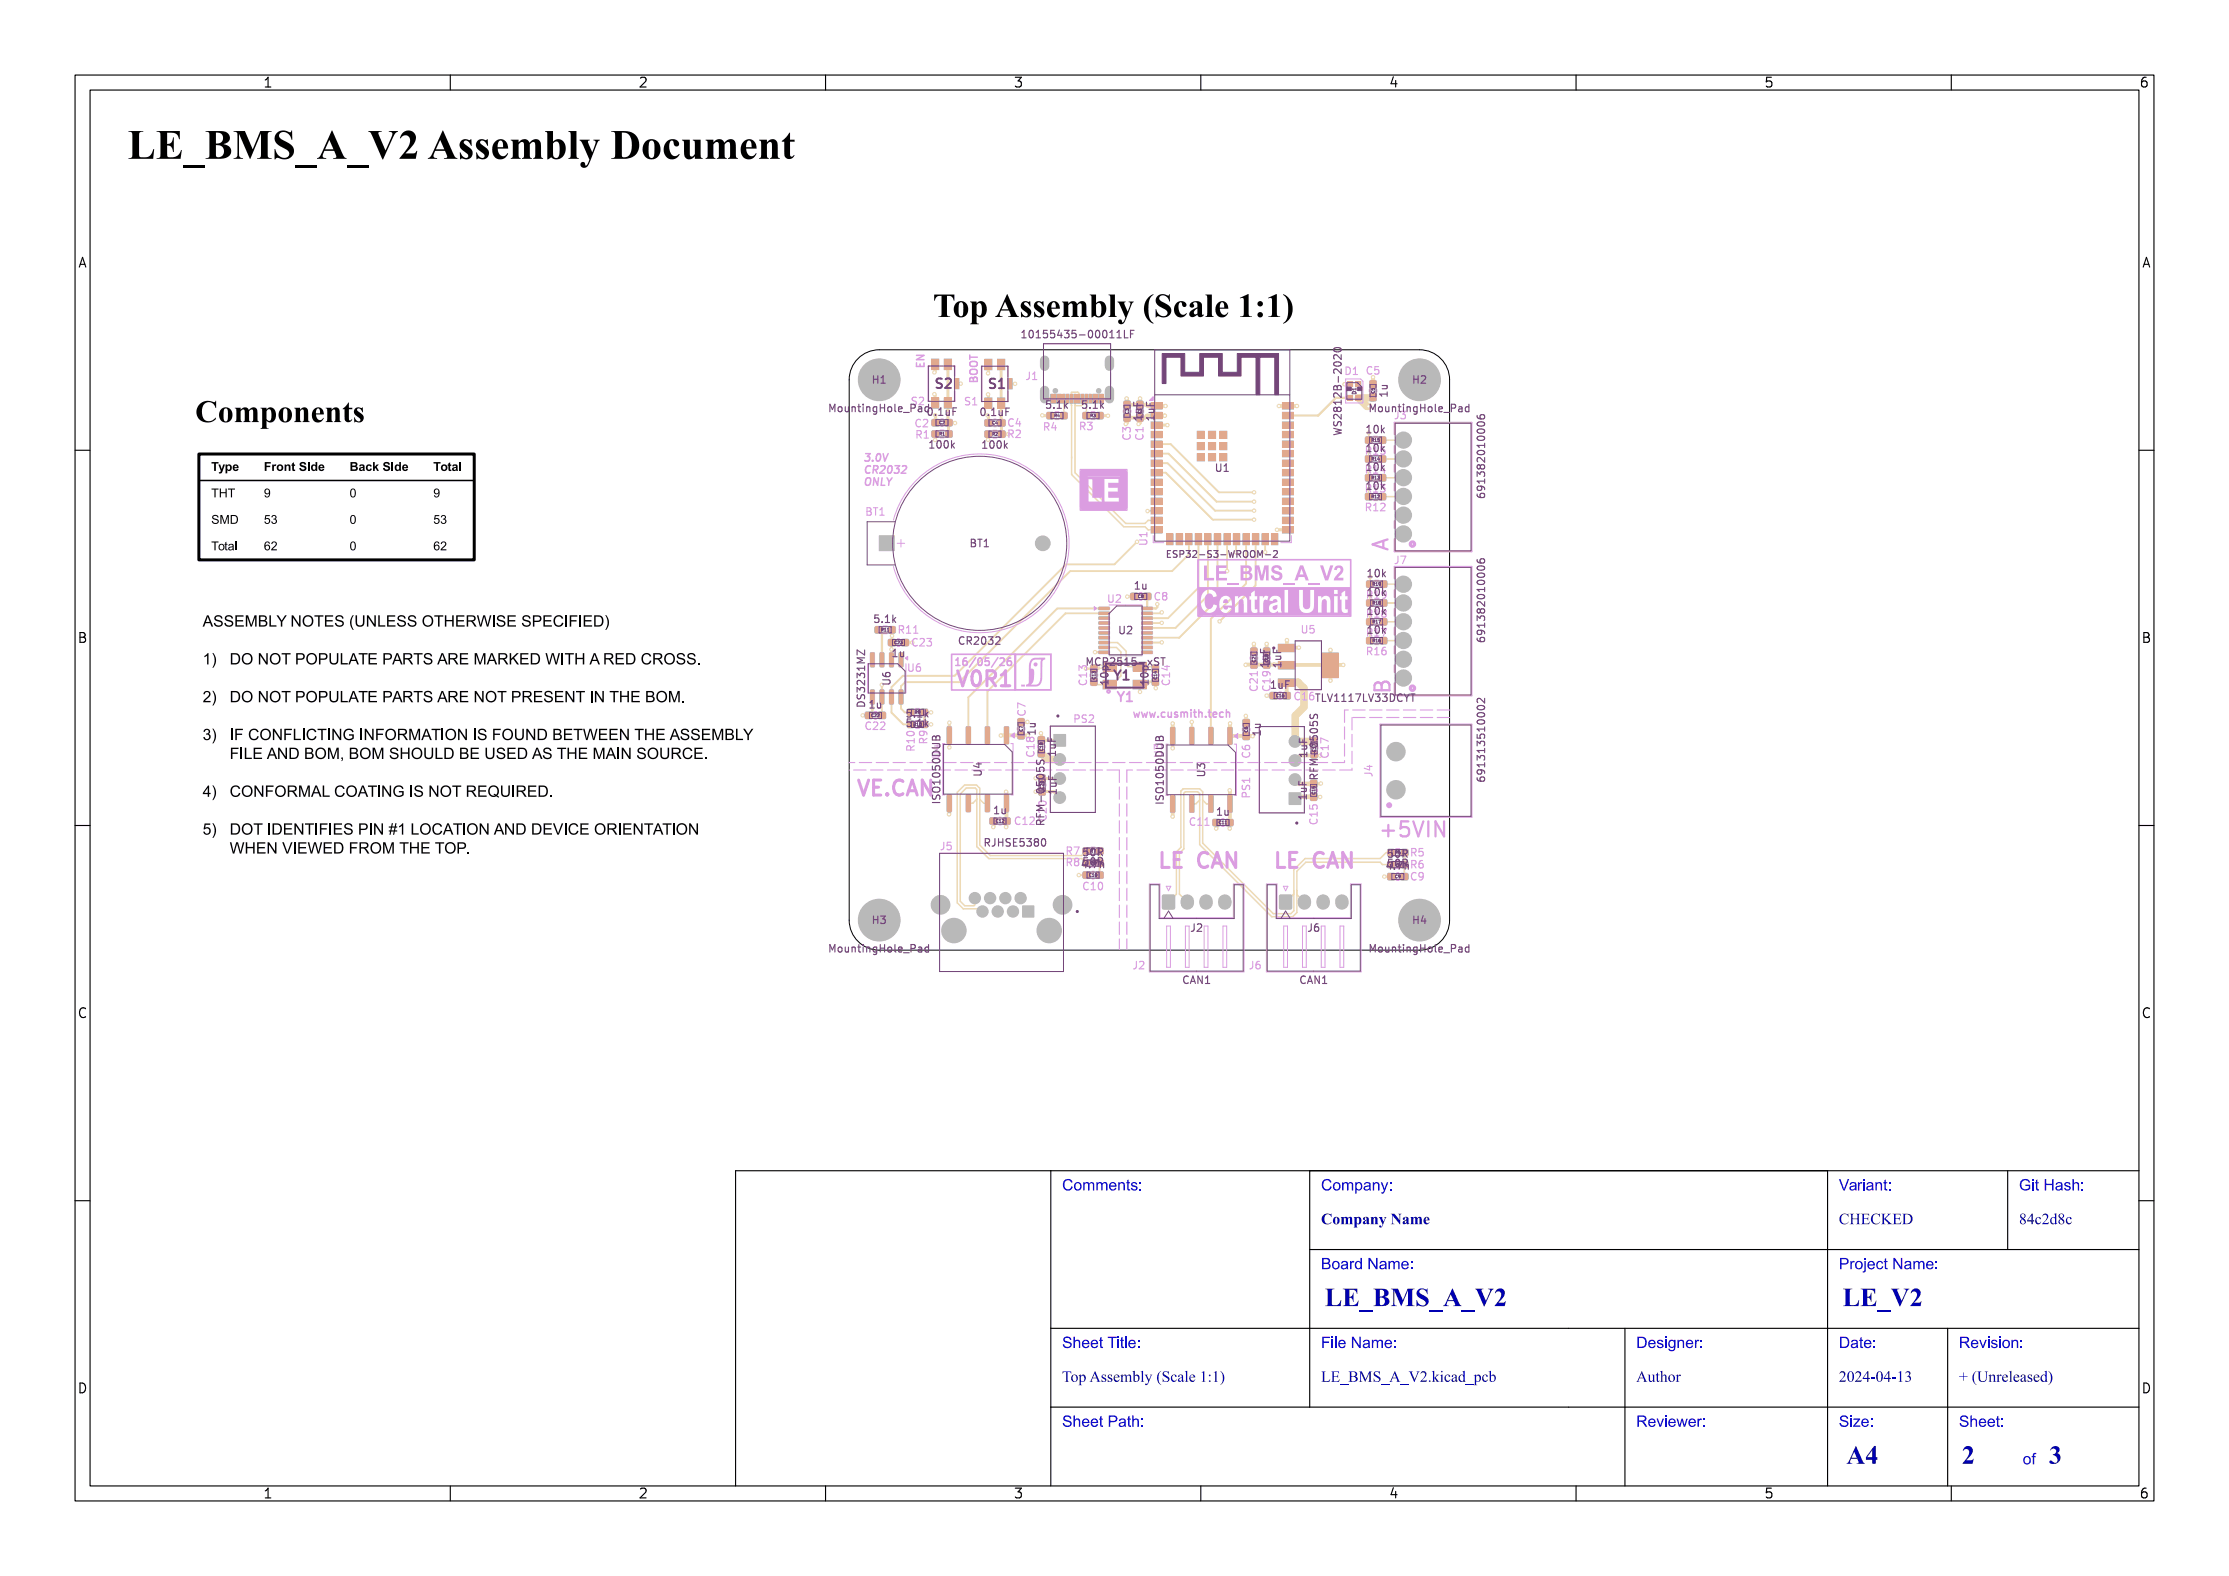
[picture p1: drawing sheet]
<svg xmlns="http://www.w3.org/2000/svg" width="297mm" height="210mm" viewBox="0 0 297 210" stroke-linecap="round" stroke-linejoin="round" font-family="sans-serif">
<defs><g id="words">
<text font-size="5.3" fill="#fff" x="17" y="21.5">LE_BMS_A_V2 Assembly Document</text>
<text font-size="4.3" fill="#fff" x="117.3" y="42.5">Top Assembly (Scale 1:1)</text>
<g font-size="3.3" fill="#fff">
<text x="176.5" y="174.3">LE_BMS_A_V2</text>
<text x="245.5" y="174.3">LE_V2</text>
<text x="246" y="195.3">A4</text>
<text x="261.4" y="195.3">2</text>
<text x="273" y="195.3">3</text>
</g>
<g font-size="2.7" fill="#fff">
<text x="185.1" y="73.6" transform="rotate(-90 185.1 73.6)">A</text>
<text x="127.2" y="91.6">V0R1</text>
<text x="185.4" y="92.6" transform="rotate(-90 185.4 92.6)">B</text>
<text x="113.9" y="106.2">VE.CAN</text>
<text x="183.6" y="111.7">+5VIN</text>
<text x="154.1" y="115.8">LE CAN</text>
<text x="169.5" y="115.8">LE CAN</text>
</g>
<g font-size="2" fill="#fff">
<text x="141.5" y="158.8">Comments:</text>
<text x="176" y="158.8">Company:</text>
<text x="245" y="158.8">Variant:</text>
<text x="269" y="158.8">Git Hash:</text>
<text x="176" y="163.3">Company Name</text>
<text x="245" y="163.3">CHECKED</text>
<text x="269" y="163.3">84c2d8c</text>
<text x="176" y="169.3">Board Name:</text>
<text x="245" y="169.3">Project Name:</text>
<text x="141.5" y="179.8">Sheet Title:</text>
<text x="176" y="179.8">File Name:</text>
<text x="218" y="179.8">Designer:</text>
<text x="245" y="179.8">Date:</text>
<text x="261" y="179.8">Revision:</text>
<text x="141.5" y="184.3">Top Assembly (Scale 1:1)</text>
<text x="176" y="184.3">LE_BMS_A_V2.kicad_pcb</text>
<text x="218" y="184.3">Author</text>
<text x="245" y="184.3">2024-04-13</text>
<text x="261" y="184.3">+ (Unreleased)</text>
<text x="141.5" y="190.3">Sheet Path:</text>
<text x="218" y="190.3">Reviewer:</text>
<text x="245" y="190.3">Size:</text>
<text x="261" y="190.3">Sheet:</text>
<text x="269.5" y="195.3">of</text>
</g>
<g font-size="1.7" fill="#fff">
<text x="35" y="11.6">1</text>
<text x="85" y="11.6">2</text>
<text x="135" y="11.6">3</text>
<text x="185" y="11.6">4</text>
<text x="235" y="11.6">5</text>
<text x="285" y="11.6">6</text>
<text x="10.5" y="35.6">A</text>
<text x="285.5" y="35.6">A</text>
<text x="124.7" y="51.8">S2</text>
<text x="131.8" y="51.8">S1</text>
<text x="10.5" y="85.6">B</text>
<text x="285.5" y="85.6">B</text>
<text x="148.5" y="90.6">Y1</text>
<text x="148.9" y="93.5">Y1</text>
<text x="10.5" y="135.6">C</text>
<text x="285.5" y="135.6">C</text>
<text x="10.5" y="185.6">D</text>
<text x="285.5" y="185.6">D</text>
<text x="35" y="199.7">1</text>
<text x="85" y="199.7">2</text>
<text x="135" y="199.7">3</text>
<text x="185" y="199.7">4</text>
<text x="235" y="199.7">5</text>
<text x="285" y="199.7">6</text>
</g>
<g font-size="1.3" fill="#fff">
<text x="137.2" y="45.1">10155435-00011LF</text>
<text x="116.3" y="51.1">H1</text>
<text x="121.5" y="54">S2</text>
<text x="123.2" y="49.2" transform="rotate(-90 123.2 49.2)">EN</text>
<text x="128.6" y="54">S1</text>
<text x="130.3" y="51.2" transform="rotate(-90 130.3 51.2)">BOOT</text>
<text x="136.7" y="50.6">J1</text>
<text x="179.3" y="49.9">D1</text>
<text x="182.1" y="49.9">C5</text>
<text x="184.9" y="52.9" transform="rotate(-90 184.9 52.9)">1u</text>
<text x="188.3" y="51.1">H2</text>
<text x="110.7" y="54.9">MountingHole_Pad</text>
<text x="122" y="56.9">C2</text>
<text x="122.1" y="58.4">R1</text>
<text x="123.5" y="55.4">0.1uF</text>
<text x="123.9" y="59.8">100k</text>
<text x="130.6" y="55.4">0.1uF</text>
<text x="131" y="59.8">100k</text>
<text x="134.4" y="56.8">C4</text>
<text x="134.4" y="58.3">R2</text>
<text x="139.1" y="57.4">R4</text>
<text x="139.2" y="54.5">5.1k</text>
<text x="143.9" y="57.3">R3</text>
<text x="144" y="54.5">5.1k</text>
<text x="150.6" y="58.6" transform="rotate(-90 150.6 58.6)">C3</text>
<text x="152.1" y="56" transform="rotate(-90 152.1 56)">1uF</text>
<text x="152.3" y="58.6" transform="rotate(-90 152.3 58.6)">C1</text>
<text x="153.8" y="56" transform="rotate(-90 153.8 56)">1uF</text>
<text x="178.7" y="56.9" transform="rotate(-90 178.7 56.9)">WS2812B-2020</text>
<text x="182.1" y="57.7">10k</text>
<text x="182.7" y="54.9">MountingHole_Pad</text>
<text x="185.8" y="55.8">J3</text>
<text x="115" y="64.8">ONLY</text>
<text x="115" y="63.2">CR2032</text>
<text x="115" y="61.6">3.0V</text>
<text x="162.1" y="62.9">U1</text>
<text x="182.1" y="62.7">10k</text>
<text x="182.1" y="65.2">10k</text>
<text x="182.1" y="60.2">10k</text>
<text x="182.1" y="60.6">R15</text>
<text x="182.1" y="63.1">R14</text>
<text x="182.1" y="65.6">R13</text>
<text x="197.9" y="65.6" transform="rotate(-90 197.9 65.6)">691382010006</text>
<text x="115.4" y="68.7">BT1</text>
<text x="182.1" y="68.1">R12</text>
<text x="129.3" y="72.9">BT1</text>
<text x="152.9" y="72.9" transform="rotate(-90 152.9 72.9)">U1</text>
<text x="182.2" y="76.9">10k</text>
<text x="185.8" y="75.1">J7</text>
<text x="116.3" y="83">5.1k</text>
<text x="147.7" y="80.3">U2</text>
<text x="151.2" y="78.5">1u</text>
<text x="153.9" y="80">C8</text>
<text x="182.2" y="81.9">10k</text>
<text x="182.2" y="79.4">10k</text>
<text x="182.2" y="79.8">R19</text>
<text x="182.2" y="82.3">R18</text>
<text x="118.9" y="87.6">1u</text>
<text x="119.8" y="84.4">R11</text>
<text x="121" y="89.5">U6</text>
<text x="121.7" y="86.1">C23</text>
<text x="127" y="88.8">16/05/26</text>
<text x="128.1" y="85.9">CR2032</text>
<text x="145.6" y="88.7">MCP2515-xST</text>
<text x="149.2" y="84.5">U2</text>
<text x="169" y="88.9" transform="rotate(-90 169 88.9)">1uF</text>
<text x="170.7" y="88.9" transform="rotate(-90 170.7 88.9)">1uF</text>
<text x="173.5" y="84.4">U5</text>
<text x="182.2" y="84.4">10k</text>
<text x="182.2" y="87.3">R16</text>
<text x="182.2" y="84.8">R17</text>
<text x="197.9" y="84.8" transform="rotate(-90 197.9 84.8)">691382010006</text>
<text x="115.2" y="93.6" transform="rotate(-90 115.2 93.6)">DS3231MZ</text>
<text x="115.8" y="94.4">1u</text>
<text x="118.6" y="91.2" transform="rotate(-90 118.6 91.2)">U6</text>
<text x="120.6" y="95.6">5.1k</text>
<text x="136.6" y="95.3" transform="rotate(-90 136.6 95.3)">C7</text>
<text x="144.8" y="91.2" transform="rotate(-90 144.8 91.2)">C13</text>
<text x="147.7" y="91.2" transform="rotate(-90 147.7 91.2)">10p</text>
<text x="150.8" y="95.7">www.cusmith.tech</text>
<text x="153" y="91.2" transform="rotate(-90 153 91.2)">10p</text>
<text x="155.9" y="91.2" transform="rotate(-90 155.9 91.2)">C14</text>
<text x="167.6" y="92" transform="rotate(-90 167.6 92)">C21</text>
<text x="169.3" y="92" transform="rotate(-90 169.3 92)">C19</text>
<text x="169.4" y="91.8">1uF</text>
<text x="172.6" y="93.3">C16 TLV1117LV33DCYT</text>
<text x="115.4" y="97.3">C22</text>
<text x="120.6" y="96.9">5.1k</text>
<text x="121.9" y="99.9" transform="rotate(-90 121.9 99.9)">R10</text>
<text x="123.6" y="99" transform="rotate(-90 123.6 99)">R9</text>
<text x="125.2" y="100.9" transform="rotate(-90 125.2 100.9)">U4</text>
<text x="137.8" y="100.7" transform="rotate(-90 137.8 100.7)">C18</text>
<text x="138" y="97.9" transform="rotate(-90 138 97.9)">1u</text>
<text x="140.7" y="100.7" transform="rotate(-90 140.7 100.7)">1uF</text>
<text x="143.2" y="96.3">PS2</text>
<text x="154.8" y="100.8" transform="rotate(-90 154.8 100.8)">U3</text>
<text x="166.6" y="100.9" transform="rotate(-90 166.6 100.9)">C6</text>
<text x="168" y="98" transform="rotate(-90 168 98)">1u</text>
<text x="174.2" y="100.9" transform="rotate(-90 174.2 100.9)">1uF</text>
<text x="177" y="100.9" transform="rotate(-90 177 100.9)">C17</text>
<text x="125.3" y="106.5" transform="rotate(-90 125.3 106.5)">ISO1050DUB</text>
<text x="130.8" y="103.3" transform="rotate(-90 130.8 103.3)">U4</text>
<text x="140.8" y="105.8" transform="rotate(-90 140.8 105.8)">1uF</text>
<text x="155" y="106.6" transform="rotate(-90 155 106.6)">ISO1050DUB</text>
<text x="160.6" y="103.4" transform="rotate(-90 160.6 103.4)">U3</text>
<text x="166.6" y="106.2" transform="rotate(-90 166.6 106.2)">PS1</text>
<text x="174.1" y="106.5" transform="rotate(-90 174.1 106.5)">1uF</text>
<text x="175.6" y="103.1" transform="rotate(-90 175.6 103.1)">RFM-0505S</text>
<text x="182.9" y="103.5" transform="rotate(-90 182.9 103.5)">J4</text>
<text x="197.9" y="103.4" transform="rotate(-90 197.9 103.4)">691313510002</text>
<text x="125.3" y="113.3">J5</text>
<text x="131.7" y="112.8">RJHSE5380</text>
<text x="132.4" y="108.5">1u</text>
<text x="135.3" y="109.9">C12</text>
<text x="139.2" y="109.2" transform="rotate(-90 139.2 109.2)">RFM-0505S</text>
<text x="139.4" y="109.2" transform="rotate(-90 139.4 109.2)">C20</text>
<text x="142.1" y="113.9">R7</text>
<text x="158.6" y="110">C11</text>
<text x="162.1" y="108.7">1u</text>
<text x="175.5" y="109.7" transform="rotate(-90 175.5 109.7)">C15</text>
<text x="142.1" y="115.4">R8</text>
<text x="144" y="115.7">4.7n</text>
<text x="144.4" y="115.3">50R</text>
<text x="144.4" y="114.1">50R</text>
<text x="144.4" y="118.6">C10</text>
<text x="184.6" y="115.9">4.7nR6</text>
<text x="185" y="114.3">50R R5</text>
<text x="185" y="115.5">50R</text>
<text x="188" y="117.3">C9</text>
<text x="116.3" y="123.1">H3</text>
<text x="158.6" y="124.1">J2</text>
<text x="174.2" y="124.1">J6</text>
<text x="188.3" y="123.1">H4</text>
<text x="110.7" y="126.9">MountingHole_Pad</text>
<text x="150.9" y="129.1">J2</text>
<text x="157.8" y="131.1">CAN1</text>
<text x="166.4" y="129.1">J6</text>
<text x="173.4" y="131.1">CAN1</text>
<text x="182.7" y="126.9">MountingHole_Pad</text>
</g>
<text font-size="1.2" fill="#fff" x="157.1" y="74.3">ESP32-S3-WROOM-2</text>
<text font-size=".7" fill="#fff" x="180.7" y="52.5" transform="rotate(-90 180.7 52.5)">D1</text>
<g font-size=".5" fill="#fff">
<text x="183.1" y="52.4" transform="rotate(-90 183.1 52.4)">C5</text>
<text x="125.2" y="56.5">C2</text>
<text x="125.2" y="58">R1</text>
<text x="132.3" y="58.1">R2</text>
<text x="132.3" y="56.5">C4</text>
<text x="140.5" y="55.6">R4</text>
<text x="145.3" y="55.6">R3</text>
<text x="150.4" y="55.1" transform="rotate(-90 150.4 55.1)">C3</text>
<text x="152.1" y="55.1" transform="rotate(-90 152.1 55.1)">C1</text>
<text x="182.8" y="58.8">R15</text>
<text x="182.8" y="63.9">R13</text>
<text x="182.8" y="61.4">R14</text>
<text x="182.8" y="66.4">R12</text>
<text x="151.7" y="79.7">C8</text>
<text x="183" y="78">R19</text>
<text x="183" y="83.1">R17</text>
<text x="183" y="80.5">R18</text>
<text x="117.5" y="84.1">R11</text>
<text x="119.2" y="85.8">C23</text>
<text x="167.3" y="88.2" transform="rotate(-90 167.3 88.2)">C21</text>
<text x="169" y="88.2" transform="rotate(-90 169 88.2)">C19</text>
<text x="183" y="85.6">R16</text>
<text x="116.2" y="95.5">C22</text>
<text x="121.9" y="95.1">R9</text>
<text x="145.9" y="90.5" transform="rotate(-90 145.9 90.5)">C13</text>
<text x="154.2" y="90.5" transform="rotate(-90 154.2 90.5)">C14</text>
<text x="170.1" y="92.9">C16</text>
<text x="121.8" y="96.7">R10</text>
<text x="136.2" y="97.4" transform="rotate(-90 136.2 97.4)">C7</text>
<text x="138.9" y="100" transform="rotate(-90 138.9 100)">C18</text>
<text x="166.2" y="97.5" transform="rotate(-90 166.2 97.5)">C6</text>
<text x="175.3" y="100.1" transform="rotate(-90 175.3 100.1)">C17</text>
<text x="139" y="105.1" transform="rotate(-90 139 105.1)">C20</text>
<text x="175.2" y="105.8" transform="rotate(-90 175.2 105.8)">C15</text>
<text x="132.8" y="109.6">C12</text>
<text x="145.3" y="113.6">R7</text>
<text x="162.5" y="109.8">C11</text>
<text x="185.9" y="113.8">R5</text>
<text x="145.2" y="116.8">C10</text>
<text x="145.3" y="115.2">R8</text>
<text x="185.9" y="117">C9</text>
<text x="185.9" y="115.4">R6</text>
</g>
</g></defs>
<path d="M114.3 47.8a4 4 0 0 1 2.8-1.2h72a4 4 0 0 1 4.1 4v72a4 4 0 0 1-4.1 4h-72a4 4 0 0 1-4-4v-72a4 4 0 0 1 1.2-2.8z" fill="none" stroke="#000" stroke-width=".13"/>
<g fill="#eedab5">
<path d="M133 55.9h.1h.8l.1 .2-.1 .7h-.2h-.7l-.1-.2z" fill-rule="evenodd"/>
<path d="M131.2 55.9h.2h.8l.1 .2-.1 .7h-.2h-.8v-.2z" fill-rule="evenodd"/>
<path d="M163.6 96.9h.4l.2 .1v2.1l-.1 .1h-.4l-.1-.1z" fill-rule="evenodd"/>
<path d="M161.1 96.9h.4l.2 .1v2.1l-.1 .1h-.4l-.2-.1z" fill-rule="evenodd"/>
<path d="M158.5 96.9h.5l.1 .1v2.1l-.1 .1h-.4l-.1-.1z" fill-rule="evenodd"/>
<path d="M156 96.9h.4l.2 .1v2.1l-.1 .1h-.4l-.2-.1z" fill-rule="evenodd"/>
<path d="M156 106l.4-.1 .2 .1v2.1l-.1 .2h-.4l-.2-.1z" fill-rule="evenodd"/>
<path d="M158.5 106l.5-.1 .1 .1v2.1l-.1 .2h-.4l-.1-.1z" fill-rule="evenodd"/>
<path d="M161.1 106l.4-.1 .2 .1v2.1l-.1 .2h-.4l-.2-.1z" fill-rule="evenodd"/>
<path d="M163.6 106l.4-.1 .2 .1v2.1l-.1 .2h-.4l-.1-.1z" fill-rule="evenodd"/>
<path d="M170.4 85.9h2.1v.9h-2.1z" fill-rule="evenodd"/>
<path d="M170.4 88.2h2.1v.9h-2.1z" fill-rule="evenodd"/>
<path d="M170.4 90.5h2.1v.9h-2.1z" fill-rule="evenodd"/>
<path d="M176.2 87h2.1v3.3h-2.1z" fill-rule="evenodd"/>
<path d="M149.8 55.2l.1-.1 .7 .1 .1 .2-.1 .7-.2 .1-.6-.1-.1-.1z" fill-rule="evenodd"/>
<path d="M149.8 53.5l.1-.1 .7 .1 .1 .1-.1 .8-.2 .1-.6-.1-.1-.2z" fill-rule="evenodd"/>
<path d="M138.3 99.9l.2-.1 .7 .1v.2v.7l-.2 .1-.7-.1v-.1z" fill-rule="evenodd"/>
<path d="M138.3 98.2l.2-.1 .7 .1v.1v.8l-.2 .1-.7-.1v-.2z" fill-rule="evenodd"/>
<path d="M118.4 85.2h.2h.7l.1 .2-.1 .6-.1 .1-.8-.1-.1-.1z" fill-rule="evenodd"/>
<path d="M120.1 85.2h.2h.7l.1 .2-.1 .6-.1 .1-.8-.1-.1-.1z" fill-rule="evenodd"/>
<path d="M124.2 57.4l.2-.1 .6 .1 .1 .2-.1 .6-.1 .1-.7-.1-.1-.1z" fill-rule="evenodd"/>
<path d="M126 57.4l.2-.1 .7 .1v.2v.6l-.2 .1-.7-.1-.1-.1z" fill-rule="evenodd"/>
<path d="M152.4 79.1l.2-.1 .7 .1 .1 .1-.1 .7h-.1h-.8l-.1-.2z" fill-rule="evenodd"/>
<path d="M150.7 79.1l.1-.1 .8 .1 .1 .1-.1 .7h-.2h-.7l-.1-.2z" fill-rule="evenodd"/>
<path d="M133.6 109l.2-.1 .8 .1v.2v.6l-.2 .1-.8-.1v-.2z" fill-rule="evenodd"/>
<path d="M131.9 109l.2-.1 .8 .1v.2v.6l-.2 .1-.8-.1-.1-.2z" fill-rule="evenodd"/>
<path d="M119.8 87h.4h.1l.1 1.7-.1 .2h-.4l-.1-.1z" fill-rule="evenodd"/>
<path d="M118.5 87h.4h.2v1.7l-.1 .2h-.4l-.1-.1z" fill-rule="evenodd"/>
<path d="M117.3 87h.4h.1v1.7l-.1 .2h-.3l-.2-.1z" fill-rule="evenodd"/>
<path d="M116 87h.4h.1v1.7v.2h-.4l-.1-.1z" fill-rule="evenodd"/>
<path d="M116 91.9h.4l.1 .1v1.7v.1h-.4h-.1z" fill-rule="evenodd"/>
<path d="M117.3 91.9h.4l.1 .1v1.7l-.1 .1h-.3h-.2z" fill-rule="evenodd"/>
<path d="M118.5 91.9h.4l.2 .1v1.7l-.1 .1h-.4h-.1z" fill-rule="evenodd"/>
<path d="M119.8 91.9h.4l.1 .1 .1 1.7-.1 .1h-.4h-.1z" fill-rule="evenodd"/>
<path d="M153.5 88.6h.2h.7v.2v.8h-.2h-.7v-.2z" fill-rule="evenodd"/>
<path d="M153.5 90.4l.2-.1 .7 .1v.1v.8l-.2 .1-.7-.1v-.2z" fill-rule="evenodd"/>
<path d="M165.6 97.6l.2-.1 .7 .1v.2v.7l-.2 .1-.7-.1v-.1z" fill-rule="evenodd"/>
<path d="M165.6 95.9l.2-.1 .7 .1v.1v.8l-.2 .1-.7-.1v-.2z" fill-rule="evenodd"/>
<path d="M141.3 55l.2-.1 .7 .1v.1v.7l-.2 .1-.7-.1v-.2z" fill-rule="evenodd"/>
<path d="M139.5 55l.2-.1 .6 .1 .1 .1-.1 .7-.1 .1-.7-.1-.1-.2z" fill-rule="evenodd"/>
<path d="M146.1 114.6l.2-.1 .7 .1 .1 .2-.1 .6-.2 .1-.7-.1v-.2z" fill-rule="evenodd"/>
<path d="M144.3 114.6l.2-.1 .7 .1v.2v.6l-.2 .1-.7-.1v-.2z" fill-rule="evenodd"/>
<path d="M182.5 52.5l.2-.1 .7 .1v.1v.8l-.2 .1-.7-.1v-.2z" fill-rule="evenodd"/>
<path d="M182.5 50.7h.2h.7v.2v.8h-.2h-.7v-.2z" fill-rule="evenodd"/>
<path d="M146.1 55l.2-.1 .7 .1v.1v.7l-.2 .1-.7-.1v-.2z" fill-rule="evenodd"/>
<path d="M144.3 55l.2-.1 .6 .1 .1 .1-.1 .7-.1 .1-.7-.1-.1-.2z" fill-rule="evenodd"/>
<path d="M184.9 113.2l.2-.1 .7 .1v.2v.6l-.2 .1-.7-.1-.1-.2z" fill-rule="evenodd"/>
<path d="M186.7 113.2l.2-.1 .7 .1 .1 .2-.1 .6-.2 .1-.7-.1v-.2z" fill-rule="evenodd"/>
<path d="M183.9 79.9h.2h.7v.2v.7h-.2h-.7v-.2z" fill-rule="evenodd"/>
<path d="M182.1 79.9h.2h.6l.1 .2-.1 .7h-.1h-.7l-.1-.2z" fill-rule="evenodd"/>
<path d="M170.5 119.3l.2-.1 1.4 .1v.2v1.6l-.2 .1-1.4-.1-.1-.2z" fill-rule="evenodd"/>
</g>
<g fill="#eedab5">
<circle cx="117.1" cy="122.6" r="2.8"/>
<circle cx="186" cy="105.2" r="1.2"/>
<circle cx="186" cy="100.2" r="1.2"/>
</g>
<path d="M173.8 120.1v.2M176.3 120.1v.2M178.8 120.1v.2" fill="none" stroke="#eedab5" stroke-width="1.7"/>
<g fill="#eedab5">
<path d="M118.4 83.5l.2-.1 .7 .1v.2v.6l-.2 .1-.7-.1v-.1z" fill-rule="evenodd"/>
<path d="M116.6 83.5l.2-.1 .7 .1v.2v.6l-.2 .1-.7-.1-.1-.1z" fill-rule="evenodd"/>
<path d="M183.8 60.8l.2-.1 .6 .1 .1 .1-.1 .7h-.1h-.7l-.1-.2z" fill-rule="evenodd"/>
<path d="M182 60.8l.1-.1 .7 .1 .1 .1-.1 .7h-.2h-.6l-.1-.2z" fill-rule="evenodd"/>
<path d="M145.3 90.4l.2-.1 .7 .1v.1v.8l-.2 .1-.7-.1v-.2z" fill-rule="evenodd"/>
<path d="M145.3 88.6h.2h.7v.2v.8h-.2h-.7v-.2z" fill-rule="evenodd"/>
<path d="M168.4 88.1l.1-.1 .7 .1 .1 .2-.1 .7-.2 .1-.6-.1-.1-.1z" fill-rule="evenodd"/>
<path d="M168.4 86.4l.1-.1 .7 .1 .1 .1-.1 .8-.2 .1-.6-.1-.1-.2z" fill-rule="evenodd"/>
<path d="M146.9 90.6h1.8v1.2h-1.8z" fill-rule="evenodd"/>
<path d="M151 90.6h1.8v1.2h-1.8z" fill-rule="evenodd"/>
<path d="M151 88.2h1.8v1.2h-1.8z" fill-rule="evenodd"/>
<path d="M146.9 88.2h1.8v1.2h-1.8z" fill-rule="evenodd"/>
<path d="M174.6 104l.2-.1 .6 .1 .1 .1-.1 .8-.1 .1-.7-.1v-.2z" fill-rule="evenodd"/>
<path d="M174.6 105.7l.2-.1 .6 .1 .1 .2-.1 .7-.1 .1-.7-.1v-.1z" fill-rule="evenodd"/>
<path d="M171.8 105.7h1.5v1.5h-1.5z" fill-rule="evenodd"/>
<path d="M183.8 65.8l.2-.1 .6 .1 .1 .1-.1 .7-.1 .1-.7-.1-.1-.2z" fill-rule="evenodd"/>
<path d="M182 65.8l.1-.1 .7 .1 .1 .1-.1 .7-.2 .1-.6-.1-.1-.2z" fill-rule="evenodd"/>
<path d="M153.4 53.6h1.5v.9h-1.5z" fill-rule="evenodd"/>
<path d="M153.4 54.9h1.5v.9h-1.5z" fill-rule="evenodd"/>
<path d="M153.4 56.2h1.5v.9h-1.5z" fill-rule="evenodd"/>
<path d="M153.4 57.5h1.5v.9h-1.5z" fill-rule="evenodd"/>
<path d="M153.4 58.7h1.5v.9h-1.5z" fill-rule="evenodd"/>
<path d="M153.4 60h1.5v.9h-1.5z" fill-rule="evenodd"/>
<path d="M153.4 61.3h1.5v.9h-1.5z" fill-rule="evenodd"/>
<path d="M153.4 62.5h1.5v.9h-1.5z" fill-rule="evenodd"/>
<path d="M153.4 63.8h1.5v.9h-1.5z" fill-rule="evenodd"/>
<path d="M153.4 65.1h1.5v.9h-1.5z" fill-rule="evenodd"/>
<path d="M153.4 66.3h1.5v.9h-1.5z" fill-rule="evenodd"/>
<path d="M153.4 67.6h1.5v.9h-1.5z" fill-rule="evenodd"/>
<path d="M153.4 68.9h1.5v.9h-1.5z" fill-rule="evenodd"/>
<path d="M153.4 70.2h1.5v.9h-1.5z" fill-rule="evenodd"/>
<path d="M155.4 71.1h.9v1.5h-.9z" fill-rule="evenodd"/>
<path d="M156.7 71.1h.9v1.5h-.9z" fill-rule="evenodd"/>
<path d="M158 71.1h.9v1.5h-.9z" fill-rule="evenodd"/>
<path d="M159.2 71.1h.9v1.5h-.9z" fill-rule="evenodd"/>
<path d="M160.5 71.1h.9v1.5h-.9z" fill-rule="evenodd"/>
<path d="M161.8 71.1h.9v1.5h-.9z" fill-rule="evenodd"/>
<path d="M163 71.1h.9v1.5h-.9z" fill-rule="evenodd"/>
<path d="M164.3 71.1h.9v1.5h-.9z" fill-rule="evenodd"/>
<path d="M165.6 71.1h.9v1.5h-.9z" fill-rule="evenodd"/>
<path d="M166.9 71.1h.9v1.5h-.9z" fill-rule="evenodd"/>
<path d="M168.1 71.1h.9v1.5h-.9z" fill-rule="evenodd"/>
<path d="M169.4 71.1h.9v1.5h-.9z" fill-rule="evenodd"/>
<path d="M170.9 70.2h1.5v.9h-1.5z" fill-rule="evenodd"/>
<path d="M170.9 68.9h1.5v.9h-1.5z" fill-rule="evenodd"/>
<path d="M170.9 67.6h1.5v.9h-1.5z" fill-rule="evenodd"/>
<path d="M170.9 66.3h1.5v.9h-1.5z" fill-rule="evenodd"/>
<path d="M170.9 65.1h1.5v.9h-1.5z" fill-rule="evenodd"/>
<path d="M170.9 63.8h1.5v.9h-1.5z" fill-rule="evenodd"/>
<path d="M170.9 62.5h1.5v.9h-1.5z" fill-rule="evenodd"/>
<path d="M170.9 61.3h1.5v.9h-1.5z" fill-rule="evenodd"/>
<path d="M170.9 60h1.5v.9h-1.5z" fill-rule="evenodd"/>
<path d="M170.9 58.7h1.5v.9h-1.5z" fill-rule="evenodd"/>
<path d="M170.9 57.5h1.5v.9h-1.5z" fill-rule="evenodd"/>
<path d="M170.9 56.2h1.5v.9h-1.5z" fill-rule="evenodd"/>
<path d="M170.9 54.9h1.5v.9h-1.5z" fill-rule="evenodd"/>
<path d="M170.9 53.6h1.5v.9h-1.5z" fill-rule="evenodd"/>
<path d="M159.5 57.5h1v.9h-1z" fill-rule="evenodd"/>
<path d="M159.5 58.9h1v1.1h-1z" fill-rule="evenodd"/>
<path d="M159.5 60.5h1v.9h-1z" fill-rule="evenodd"/>
<path d="M161 57.5h1v.9h-1z" fill-rule="evenodd"/>
<path d="M161 58.9h1v1.1h-1z" fill-rule="evenodd"/>
<path d="M161 60.5h1v.9h-1z" fill-rule="evenodd"/>
<path d="M162.5 57.5h1v.9h-1z" fill-rule="evenodd"/>
<path d="M162.5 58.9h1v1.1h-1z" fill-rule="evenodd"/>
<path d="M162.5 60.5h1v.9h-1z" fill-rule="evenodd"/>
<path d="M144.3 113l.2-.1 .7 .1v.2v.6l-.2 .1-.7-.1v-.2z" fill-rule="evenodd"/>
<path d="M146.1 113l.2-.1 .7 .1 .1 .2-.1 .6-.2 .1-.7-.1v-.2z" fill-rule="evenodd"/>
<path d="M117.1 71.4h2v2h-2z" fill-rule="evenodd"/>
<path d="M133.8 96.9l.5-.1 .1 .1v2.1l-.1 .1-.4 .1-.1-.1z" fill-rule="evenodd"/>
<path d="M131.3 96.9l.4-.1 .2 .1v2.1l-.1 .1-.4 .1-.1-.1z" fill-rule="evenodd"/>
<path d="M128.8 96.9l.4-.1 .1 .1 .1 2.1-.1 .1-.4 .1-.2-.1z" fill-rule="evenodd"/>
<path d="M126.2 96.9l.5-.1 .1 .1v2.1l-.1 .1-.4 .1-.1-.1z" fill-rule="evenodd"/>
<path d="M126.2 105.9h.5l.1 .1v2l-.1 .2h-.4l-.1-.1z" fill-rule="evenodd"/>
<path d="M128.8 105.9h.4l.1 .1 .1 2-.1 .2h-.4l-.2-.1z" fill-rule="evenodd"/>
<path d="M131.3 105.9h.4l.2 .1v2l-.1 .2h-.4l-.1-.1z" fill-rule="evenodd"/>
<path d="M133.8 105.9h.5l.1 .1v2l-.1 .2h-.4l-.1-.1z" fill-rule="evenodd"/>
<path d="M174.7 98.3h.2h.6l.1 .2-.1 .8h-.2h-.6l-.1-.2z" fill-rule="evenodd"/>
<path d="M174.7 100h.2h.6l.1 .2-.1 .8-.2 .1-.6-.1-.1-.2z" fill-rule="evenodd"/>
<path d="M132.9 53h1v1.5h-1z" fill-rule="evenodd"/>
<path d="M131.2 53h1v1.5h-1z" fill-rule="evenodd"/>
<path d="M132.9 47.8h1v1.5h-1z" fill-rule="evenodd"/>
<path d="M131.2 47.8h1v1.5h-1z" fill-rule="evenodd"/>
<path d="M134.2 50.5h.7v1.4h-.7z" fill-rule="evenodd"/>
<path d="M122.8 96.1h.1h.7l.1 .2-.1 .6-.2 .1-.6-.1-.1-.1z" fill-rule="evenodd"/>
<path d="M120.9 96.1h.2h.7v.2v.6l-.2 .1-.7-.1v-.1z" fill-rule="evenodd"/>
<path d="M183.8 63.3l.2-.1 .6 .1 .1 .1-.1 .7h-.1h-.7l-.1-.2z" fill-rule="evenodd"/>
<path d="M182 63.3l.1-.1 .7 .1 .1 .1-.1 .7h-.2h-.6l-.1-.2z" fill-rule="evenodd"/>
<path d="M186.7 114.8l.2-.1 .7 .1 .1 .2-.1 .6-.2 .1-.7-.1v-.2z" fill-rule="evenodd"/>
<path d="M184.9 114.8l.2-.1 .7 .1v.2v.6l-.2 .1-.7-.1-.1-.2z" fill-rule="evenodd"/>
<path d="M125.8 53h1v1.4h-1z" fill-rule="evenodd"/>
<path d="M124.1 53h1v1.4h-1z" fill-rule="evenodd"/>
<path d="M125.8 47.8h1v1.5h-1z" fill-rule="evenodd"/>
<path d="M124.1 47.8h1v1.5h-1z" fill-rule="evenodd"/>
<path d="M127.2 50.4h.6v1.4h-.6z" fill-rule="evenodd"/>
<path d="M146.4 52.6h.6v1.1h-.6z" fill-rule="evenodd"/>
<path d="M145.6 52.6h.6v1.1h-.6z" fill-rule="evenodd"/>
<path d="M144.6 52.6h.3v1.1h-.3z" fill-rule="evenodd"/>
<path d="M143.6 52.6h.3v1.1h-.3z" fill-rule="evenodd"/>
<path d="M143.1 52.6h.3v1.1h-.3z" fill-rule="evenodd"/>
<path d="M142.1 52.6h.3v1.1h-.3z" fill-rule="evenodd"/>
<path d="M140 52.6h.6v1.1h-.6z" fill-rule="evenodd"/>
<path d="M140.8 52.6h.6v1.1h-.6z" fill-rule="evenodd"/>
<path d="M141.6 52.6h.3v1.1h-.3z" fill-rule="evenodd"/>
<path d="M142.6 52.6h.3v1.1h-.3z" fill-rule="evenodd"/>
<path d="M144.1 52.6h.3v1.1h-.3z" fill-rule="evenodd"/>
<path d="M145.1 52.6h.3v1.1h-.3z" fill-rule="evenodd"/>
</g>
<g fill="#eedab5">
<circle cx="172.5" cy="103.9" r=".75"/>
<circle cx="172.5" cy="101.3" r=".75"/>
<circle cx="172.5" cy="98.8" r=".75"/>
<circle cx="138.9" cy="72.4" r="1"/>
<circle cx="117.1" cy="50.6" r="2.8"/>
</g>
<path d="M139.2 48v.8M139.2 52v1.1M147.8 48v.8M147.8 52v1.1" fill="none" stroke="#eedab5" stroke-width="1.1"/>
<g fill="#eedab5">
<path d="M131.2 57.4h.2h.7v.2v.7h-.2h-.7v-.2z" fill-rule="evenodd"/>
<path d="M133.1 57.4h.1h.7l.1 .2-.1 .7h-.2h-.6l-.1-.2z" fill-rule="evenodd"/>
<path d="M183.8 58.2h.2h.6l.1 .2-.1 .7h-.1h-.7l-.1-.2z" fill-rule="evenodd"/>
<path d="M182 58.2h.1h.7l.1 .2-.1 .7h-.2h-.6l-.1-.2z" fill-rule="evenodd"/>
<path d="M163.3 109.2l.2-.1 .8 .1 .1 .2-.1 .6-.2 .1-.8-.1v-.2z" fill-rule="evenodd"/>
<path d="M161.6 109.2l.2-.1 .8 .1v.2v.6l-.2 .1-.8-.1v-.2z" fill-rule="evenodd"/>
<path d="M136.3 120.7h1.4v1.5h-1.4z" fill-rule="evenodd"/>
<path d="M183.9 82.5l.2-.1 .7 .1v.1v.7h-.2h-.7v-.2z" fill-rule="evenodd"/>
<path d="M182.1 82.5l.2-.1 .6 .1 .1 .1-.1 .7h-.1h-.7l-.1-.2z" fill-rule="evenodd"/>
<path d="M146 116.2l.2-.1 .8 .1 .1 .2-.1 .6-.2 .1-.8-.1v-.2z" fill-rule="evenodd"/>
<path d="M144.3 116.2l.2-.1 .8 .1v.2v.6l-.2 .1-.8-.1v-.2z" fill-rule="evenodd"/>
<path d="M154.9 119.3l.2-.1 1.4 .1 .1 .2-.1 1.6-.2 .1-1.4-.1v-.2z" fill-rule="evenodd"/>
</g>
<g fill="#eedab5">
<circle cx="136" cy="119.7" r=".72"/>
<circle cx="135" cy="121.5" r=".72"/>
<circle cx="134" cy="119.7" r=".72"/>
<circle cx="132.9" cy="121.5" r=".72"/>
<circle cx="131.9" cy="119.7" r=".72"/>
<circle cx="130.9" cy="121.5" r=".72"/>
<circle cx="129.9" cy="119.7" r=".72"/>
<circle cx="125.3" cy="120.6" r="1.22"/>
<circle cx="141.6" cy="120.6" r="1.22"/>
</g>
<path d="M158.2 120.1v.2M160.7 120.1v.2M163.2 120.1v.2" fill="none" stroke="#eedab5" stroke-width="1.7"/>
<g fill="#eedab5">
<path d="M117 94.9h.2h.8v.2v.6l-.2 .1-.8-.1v-.1z" fill-rule="evenodd"/>
<path d="M115.3 94.9h.2h.7l.1 .2-.1 .6-.1 .1-.8-.1-.1-.1z" fill-rule="evenodd"/>
<path d="M186.6 116.4l.2-.1 .8 .1 .1 .2-.1 .6-.2 .1-.8-.1v-.2z" fill-rule="evenodd"/>
<path d="M184.9 116.4l.2-.1 .8 .1v.2v.6l-.2 .1-.8-.1-.1-.2z" fill-rule="evenodd"/>
<path d="M180.6 50.8h.7v.7h-.7z" fill-rule="evenodd"/>
<path d="M179.6 50.8h.7v.7h-.7z" fill-rule="evenodd"/>
<path d="M179.6 52.7h.7v.7h-.7z" fill-rule="evenodd"/>
<path d="M180.6 52.7h.7v.7h-.7z" fill-rule="evenodd"/>
<path d="M151.5 55.2l.1-.1 .7 .1 .1 .2-.1 .7-.2 .1-.6-.1-.1-.1z" fill-rule="evenodd"/>
<path d="M151.5 53.5l.1-.1 .7 .1 .1 .1-.1 .8-.2 .1-.6-.1-.1-.2z" fill-rule="evenodd"/>
<path d="M183.9 77.4h.2h.7v.2v.6l-.2 .1-.7-.1v-.1z" fill-rule="evenodd"/>
<path d="M182.1 77.4h.2h.6l.1 .2-.1 .6-.1 .1-.7-.1-.1-.1z" fill-rule="evenodd"/>
<path d="M138.4 105l.2-.1 .7 .1v.2v.7l-.2 .1-.7-.1v-.1z" fill-rule="evenodd"/>
<path d="M138.4 103.3l.2-.1 .7 .1v.1v.8l-.2 .1-.7-.1v-.2z" fill-rule="evenodd"/>
<path d="M146.4 80.9h1.4l.1 .3-1.4 .1-.1-.1z" fill-rule="evenodd"/>
<path d="M146.4 81.6l1.4-.1 .1 .4h-1.5z" fill-rule="evenodd"/>
<path d="M146.4 82.2h1.4l.1 .3-1.5 .1z" fill-rule="evenodd"/>
<path d="M146.4 82.9l1.4-.1 .1 .4h-1.4h-.1z" fill-rule="evenodd"/>
<path d="M146.4 83.5h1.4h.1v.3l-1.4 .1-.1-.1z" fill-rule="evenodd"/>
<path d="M146.4 84.2l1.4-.1 .1 .4h-1.5z" fill-rule="evenodd"/>
<path d="M146.4 84.8h1.4l.1 .3-1.4 .1-.1-.1z" fill-rule="evenodd"/>
<path d="M146.4 85.5l1.4-.1 .1 .1v.3h-1.4h-.1z" fill-rule="evenodd"/>
<path d="M146.4 86.1h1.4l.1 .3-1.5 .1z" fill-rule="evenodd"/>
<path d="M146.4 86.8l1.4-.1 .1 .4h-1.4h-.1z" fill-rule="evenodd"/>
<path d="M152.1 86.8l1.4-.1 .1 .3-.1 .1h-1.3l-.1-.1z" fill-rule="evenodd"/>
<path d="M152.1 86.1h1.4l.1 .3-.1 .1h-1.3z" fill-rule="evenodd"/>
<path d="M152.1 85.5l1.4-.1 .1 .1v.2l-.1 .1h-1.3l-.1-.1z" fill-rule="evenodd"/>
<path d="M152.1 84.8h1.4l.1 .3-.1 .1h-1.3l-.1-.1z" fill-rule="evenodd"/>
<path d="M152.1 84.2l1.4-.1 .1 .3-.1 .1h-1.3z" fill-rule="evenodd"/>
<path d="M152.1 83.5h1.4h.1v.3l-.1 .1h-1.3l-.1-.1z" fill-rule="evenodd"/>
<path d="M152.1 82.9l1.4-.1 .1 .3-.1 .1h-1.3l-.1-.1z" fill-rule="evenodd"/>
<path d="M152.1 82.2h1.4l.1 .3-.1 .1h-1.3z" fill-rule="evenodd"/>
<path d="M152.1 81.6l1.4-.1 .1 .1v.2l-.1 .1h-1.3z" fill-rule="evenodd"/>
<path d="M152.1 80.9h1.4l.1 .3-.1 .1h-1.3l-.1-.1z" fill-rule="evenodd"/>
<path d="M135.6 97.5l.2-.1 .7 .1v.2v.7l-.2 .1-.7-.1v-.1z" fill-rule="evenodd"/>
<path d="M135.6 95.8l.2-.1 .7 .1v.1v.8l-.2 .1-.7-.1v-.2z" fill-rule="evenodd"/>
<path d="M171 92.3l.1-.1 .8 .1 .1 .2-.1 .6-.2 .1-.7-.1-.1-.2z" fill-rule="evenodd"/>
<path d="M169.2 92.3l.2-.1 .8 .1v.2v.6l-.2 .1-.8-.1v-.2z" fill-rule="evenodd"/>
<path d="M166.7 88.1l.1-.1 .7 .1 .1 .2-.1 .7-.2 .1-.6-.1-.1-.1z" fill-rule="evenodd"/>
<path d="M166.7 86.4l.1-.1 .7 .1 .1 .1-.1 .8-.2 .1-.6-.1-.1-.2z" fill-rule="evenodd"/>
<path d="M183.9 85l.2-.1 .7 .1v.1v.7h-.2h-.7v-.2z" fill-rule="evenodd"/>
<path d="M182.1 85l.2-.1 .6 .1 .1 .1-.1 .7h-.1h-.7l-.1-.2z" fill-rule="evenodd"/>
<path d="M120.9 94.5l.2-.1 .7 .1v.2v.6l-.2 .1-.7-.1v-.1z" fill-rule="evenodd"/>
<path d="M122.8 94.5l.1-.1 .7 .1 .1 .2-.1 .6-.2 .1-.6-.1-.1-.1z" fill-rule="evenodd"/>
<path d="M140.4 97.9h1.6v1.5h-1.6z" fill-rule="evenodd"/>
<path d="M125.9 55.9h.2h.8v.2v.6l-.2 .1-.8-.1-.1-.1z" fill-rule="evenodd"/>
<path d="M124.2 55.9h.2h.7l.1 .2-.1 .6-.1 .1-.8-.1-.1-.1z" fill-rule="evenodd"/>
</g>
<g fill="#eedab5">
<circle cx="187" cy="71.1" r="1.05"/>
<circle cx="187" cy="68.6" r="1.05"/>
<circle cx="187" cy="66.2" r="1.05"/>
<circle cx="187" cy="63.7" r="1.05"/>
<circle cx="187" cy="61.2" r="1.05"/>
<circle cx="187" cy="58.7" r="1.05"/>
<circle cx="189.1" cy="122.6" r="2.8"/>
<circle cx="189.1" cy="50.6" r="2.8"/>
<circle cx="187" cy="90.3" r="1.05"/>
<circle cx="187" cy="87.9" r="1.05"/>
<circle cx="187" cy="85.4" r="1.05"/>
<circle cx="187" cy="82.9" r="1.05"/>
<circle cx="187" cy="80.3" r="1.05"/>
<circle cx="187" cy="77.8" r="1.05"/>
<circle cx="141.2" cy="101.2" r=".75"/>
<circle cx="141.2" cy="103.7" r=".75"/>
<circle cx="141.2" cy="106.3" r=".75"/>
<circle cx="145.9" cy="86.9" r=".3"/>
<circle cx="124.5" cy="52.5" r=".3"/>
<circle cx="175.9" cy="100.7" r=".3"/>
<circle cx="154" cy="91.7" r=".3"/>
<circle cx="173.1" cy="86.3" r=".3"/>
<circle cx="179.1" cy="51.2" r=".3"/>
<circle cx="146.7" cy="88.8" r=".3"/>
<circle cx="124.5" cy="49.6" r=".3"/>
<circle cx="156.3" cy="96.4" r=".3"/>
<circle cx="121.6" cy="85.6" r=".3"/>
<circle cx="182.4" cy="65.2" r=".3"/>
<circle cx="168.8" cy="92.7" r=".3"/>
<circle cx="136.9" cy="96.2" r=".3"/>
<circle cx="160" cy="59.5" r=".3"/>
<circle cx="116.2" cy="94.3" r=".3"/>
<circle cx="131.6" cy="49.7" r=".3"/>
<circle cx="160" cy="61" r=".3"/>
<circle cx="163" cy="57.9" r=".3"/>
<circle cx="155.3" cy="54.1" r=".3"/>
<circle cx="126.5" cy="96.3" r=".3"/>
<circle cx="144.7" cy="89.1" r=".3"/>
<circle cx="163" cy="61" r=".3"/>
<circle cx="124.6" cy="55.3" r=".3"/>
<circle cx="161.5" cy="61" r=".3"/>
<circle cx="182.4" cy="62.7" r=".3"/>
<circle cx="151.9" cy="92.2" r=".3"/>
<circle cx="182.9" cy="50.3" r=".3"/>
<circle cx="166" cy="95.4" r=".3"/>
<circle cx="150.1" cy="53.1" r=".3"/>
<circle cx="161.5" cy="59.5" r=".3"/>
<circle cx="170.4" cy="54.1" r=".3"/>
<circle cx="131.6" cy="52.5" r=".3"/>
<circle cx="168.8" cy="85.8" r=".3"/>
<circle cx="182.6" cy="81.9" r=".3"/>
<circle cx="182.4" cy="57.7" r=".3"/>
<circle cx="182.6" cy="84.4" r=".3"/>
<circle cx="160" cy="57.9" r=".3"/>
<circle cx="171.5" cy="85.3" r=".3"/>
<circle cx="161.5" cy="57.9" r=".3"/>
<circle cx="131.6" cy="55.3" r=".3"/>
<circle cx="135.2" cy="51.2" r=".3"/>
<circle cx="182.4" cy="60.2" r=".3"/>
<circle cx="138.9" cy="55.3" r=".3"/>
<circle cx="150.2" cy="79.5" r=".3"/>
<circle cx="115" cy="95.3" r=".3"/>
<circle cx="147.6" cy="55.4" r=".3"/>
<circle cx="156.3" cy="99.7" r=".3"/>
<circle cx="126.5" cy="99.6" r=".3"/>
<circle cx="172.8" cy="54.1" r=".3"/>
<circle cx="182.6" cy="79.4" r=".3"/>
<circle cx="163" cy="59.5" r=".3"/>
<circle cx="182.6" cy="76.9" r=".3"/>
<circle cx="128" cy="51.1" r=".3"/>
<circle cx="151.9" cy="53.1" r=".3"/>
<circle cx="138.7" cy="97.7" r=".3"/>
<circle cx="167.1" cy="85.8" r=".3"/>
<circle cx="133.4" cy="98" r=".3"/>
<circle cx="124.1" cy="96.5" r=".3"/>
<circle cx="179" cy="88.6" r=".3"/>
<circle cx="118.8" cy="86.5" r=".3"/>
<circle cx="150" cy="56.5" r=".3"/>
<circle cx="166" cy="88.6" r=".3"/>
<circle cx="151.7" cy="56.5" r=".3"/>
<circle cx="131.7" cy="58.6" r=".3"/>
<circle cx="177.3" cy="90.7" r=".3"/>
<circle cx="124.1" cy="94.9" r=".3"/>
<circle cx="155.2" cy="55.4" r=".3"/>
<circle cx="136.9" cy="98" r=".3"/>
<circle cx="177.3" cy="86.6" r=".3"/>
<circle cx="154.2" cy="80.5" r=".3"/>
<circle cx="118.9" cy="84.7" r=".3"/>
<circle cx="166.9" cy="98.1" r=".3"/>
<circle cx="163.9" cy="96.4" r=".3"/>
<circle cx="169.8" cy="88.6" r=".3"/>
<circle cx="124.6" cy="58.6" r=".3"/>
<circle cx="155.6" cy="56.6" r=".3"/>
<circle cx="127.2" cy="56.4" r=".3"/>
<circle cx="134.3" cy="57.9" r=".3"/>
<circle cx="170.1" cy="70.6" r=".3"/>
<circle cx="182.4" cy="54.2" r=".3"/>
<circle cx="163.9" cy="110.4" r=".3"/>
<circle cx="176" cy="104.4" r=".3"/>
<circle cx="163.9" cy="105.3" r=".3"/>
<circle cx="134.1" cy="110.2" r=".3"/>
<circle cx="138" cy="105.5" r=".3"/>
<circle cx="134.1" cy="105.5" r=".3"/>
<circle cx="168.6" cy="73.6" r=".3"/>
<circle cx="154.8" cy="85.6" r=".3"/>
<circle cx="154.8" cy="83" r=".3"/>
<circle cx="163.5" cy="76.1" r=".3"/>
<circle cx="154.8" cy="81.6" r=".3"/>
<circle cx="164.7" cy="73.6" r=".3"/>
<circle cx="158.8" cy="96.2" r=".3"/>
<circle cx="162.5" cy="82.8" r=".3"/>
<circle cx="184.4" cy="116.8" r=".3"/>
<circle cx="156.3" cy="108.8" r=".3"/>
<circle cx="162" cy="110.4" r=".3"/>
<circle cx="175.9" cy="106.2" r=".3"/>
<circle cx="143.8" cy="116.6" r=".3"/>
<circle cx="126.5" cy="108.5" r=".3"/>
<circle cx="138" cy="103.7" r=".3"/>
<circle cx="132.3" cy="110.2" r=".3"/>
<circle cx="117.5" cy="91.3" r=".3"/>
<circle cx="152.9" cy="68.1" r=".3"/>
<circle cx="151.5" cy="72.2" r=".3"/>
<circle cx="171.6" cy="60.4" r=".3"/>
<circle cx="171.6" cy="59.2" r=".3"/>
<circle cx="171.6" cy="56.6" r=".3"/>
<circle cx="171.6" cy="57.9" r=".3"/>
<circle cx="167.1" cy="66.9" r=".3"/>
<circle cx="167.1" cy="69.2" r=".3"/>
<circle cx="167.1" cy="68" r=".3"/>
<circle cx="167.1" cy="65.6" r=".3"/>
</g>
<g fill="none" stroke="#eedab5" stroke-width=".5">
<path d="M150.1 53.1l.1 .8h2.5l.2 .2h2.4M151.9 55.7v.6l-.2 .2M151.9 53.1v.8M155.2 55.4h-2.4l-.3 .3h-2.3v.6l-.2 .2M170.4 54.1h2.4M182.9 50.3v.9M133.3 98h3.6M156.3 96.4h.1M156.3 96.4v3.3M156.3 99.7h.1M163.9 96.4v1.7h3M166 88.6h13"/>
<path d="M166 98.1h.1M167.1 85.8v1M168.8 92.7h.9M168.8 85.8v1M171.5 85.3v1h1.6M171.5 90.9l-.1 1.8M177.3 86.6v4.1M126.5 107v1.5M132.4 109.4l-.1 .8M134 105.5v4.7M134.1 107h.1M156.3 107.1v1.7"/>
<path d="M156.3 108.8h.1M162.1 109.6v.8M163.9 105.3v5.1M175.1 100.5l-.2 .2h-1.6l-.8 .6"/>
</g>
<g fill="none" stroke="#eedab5" stroke-width=".3">
<path d="M179.9 51.2h-.7M179.9 53h-1.9l-2.4 2.4h-4M151.1 79.5h-.9M152.9 79.5v1.6h1.1l.2-.2v-.4M152.9 79.5h.1M116.2 92.9v2l-.4 .4h-.8M117 83.9l.5 .5v3.5M117.5 91.3v1.6M118.9 84.7h.1M118.9 83.9v1.7M118.9 85.5h-.1v2.4M120.6 85.6h1"/>
<path d="M124.1 94.9h-.9v1.6h.9M144.7 89.1h.1M145.9 86.9h1.2M147.8 88.8h-1.1l-.3 .3h-1.7M154 91.7v-.9h-.7l-.4 .4h-1v1"/>
</g>
<g fill="none" stroke="#eedab5" stroke-width=".4">
<path d="M124.5 52.5l.1 .1v1.1M124.6 48.5v1l-.1 .1M124.6 55.3l.1 1M124.6 57.8v.8M126.3 48.5v7.7l.1 .1M126.4 56.3l.8 .1M126.4 56.3v1.5M127.5 51.1h.5M131.6 55.4l.1 .1v.8M131.6 52.6l.1 1.1M131.7 58.6h-.1M131.7 57.8v.8"/>
<path d="M131.7 48.6l-.1 1.1M133.4 48.6v9.2h1M134.6 51.1h.7M138.9 55.4h1M139.2 52.6l.6 .5h.5M146.5 55.4h1.1M147.8 52.6l-.5 .5h-.6M154.1 56.6h1.5M170.2 70.6h1.4M126.5 96.3v3.3M136.9 96.2h-.9M138.7 97.7l.1 1h2.4"/>
<path d="M166 95.4v.9M138 105.5h2.4l.8 .8M138 103.7h3.2M141.2 103.7h.1M175 106.2h.9M175.1 100.5l.2 .2h.6M176 104.4h-1"/>
</g>
<g fill="none" stroke="#eedab5" stroke-width=".2">
<path d="M141.8 53.1l-.1 2.3M142.8 53.6h.1M142.8 54h.1M143.3 53.1v1h.8l.2-.2v-.8M143.3 54l-.1 9 6.8 6.7h2.6l.4-.4h1.1M143.3 53.6h-.1M143.8 53.1v-.7l-.2-.1h-.8v10.9l6.9 7h2.9l.4 .4h1.1M144.8 53.1l-.1 2.3M182.4 57.7v1M184.2 58.7h2.8M182.4 60.2v1M182.4 62.7v1"/>
<path d="M182.4 65.2v1M182.6 79.4v1M182.6 76.9v.9M184.3 77.8h2.7M187 66.2h-2.8M187 63.7h-2.8M187 61.2h-2.8M147.1 86.3h1.6l.7 .6v3.2l-1.2 1.1h-2.1l-.4-.4M147.1 85.6h1.8l1.2 1.2v1.8l.2 .2h3.4l.3 .3M182.6 81.9v1M182.6 84.4v1M187 85.4h-2.7"/>
<path d="M187 82.9h-2.7M130.2 106.5l-.6 .5h-.6M130.5 106.5l.6 .5h.5M144.7 115l-.6-.6h-12.3l-1.6-1.6v-7.6l-.2-.2h-1.2l-.9 .8v14.3l.7 .6h1.2l.1-.1v-.9M144.7 113.4l-.6 .6h-12.2l-1.4-1.4v-7.6l-.4-.4h-1.6l-1 1v14.7l.9 .8h2.1l.4 .4M159.8 106.6l-.5 .5h-.5M160.3 106.6l.4 .5h.6M172.4 119.1l-1.1 1.1M172.8 119.2l1 1M185.3 113.6h-.6l-.8 .8h-10l-1.5 1.5v5.4l-.4 .4h-2.3l-9.4-9.3v-6.9l-.5-.4h-2.1l-.4 .3v7.5l-.5 .6v5.6l-1.1 1.1M185.3 115.2h-1.1l-.3-.3h-9.9l-1.2 1.2v5.5l-.5 .6h-2.8l-9.7-9.7v-6.7l-.2-.3h-1.7l-.2 .2v7.4l-.5 .6v5.4l1 1.1"/>
</g>
<path d="M182.9 52.9v.1h-1.9l1.1 1.1h.3M171.5 90.9h1.5l.8 .8v2.5l-1.2 1.2-.1 3.4M172.6 98.8h-.1M175.1 98.8h-2.5M138.8 100.4l.8 .8h1.6" fill="none" stroke="#eedab5" stroke-width="1"/>
<g fill="none" stroke="#eedab5" stroke-width=".25">
<path d="M154.1 59.2h1.9l6.4 6.4h4.7M151.5 72.2l-3 3h-6.5l-14.8 14.9h-6.9l-1.5 1.5v3.4l1.6 1.5h.9M154.1 68.1h-1.2M154.1 61.7h1.5l6.3 6.4h5.2M154.1 60.5h1.6l6.4 6.3h5M154.1 63h1.2l6.3 6.3h5.5M158.4 71.9v2l-2.2 2.2h-13.6l-14.8 14.8h-7.2l-.5 .5v3l.5 .5h.7M159.7 71.9v6.4l-4.1 4.1h-2.7M161 71.9v7.4l-4.4 4.4h-3.7M162.2 71.9v8l-5.1 5.1h-4.2M163.5 71.9h.1M163.5 71.9v4.2"/>
<path d="M164.8 71.9l-.1 1.7M166 71.9v5.9l-4.7 4.7v15.6M167.3 71.9v6.1l-4.8 4.8M168.6 71.9v1.7M117.5 91.2v.1M117.5 92.9v2.4M147.1 81.7h-5.1l-10.4 10.4v5.9M147.1 81.1h-6.2l-11.9 11.8v5.1M154.8 85.6h-1.9M154.8 83h-1.9M154.8 81.6l-.1 .1h-1.8M158.8 98.1h.1"/>
<path d="M158.8 96.2v1.9M184.3 80.4h2.7M143.7 116.6h1.1M146.6 113.4l-.1 3.2M184.5 116.8h.9M187.2 113.6l-.1 3.2"/>
</g>
<path d="M172.5 103.9l.6 .5h1.9M172.6 103.9h.1M172.6 106.4h.1M175 106.2h-2.2l-.2 .2" fill="none" stroke="#eedab5" stroke-width=".6"/>
<g fill="#fff">
<circle cx="145.9" cy="86.9" r=".15"/>
<circle cx="124.5" cy="52.5" r=".15"/>
<circle cx="175.9" cy="100.7" r=".15"/>
<circle cx="154" cy="91.7" r=".15"/>
<circle cx="173.1" cy="86.3" r=".15"/>
<circle cx="179.1" cy="51.2" r=".15"/>
<circle cx="146.7" cy="88.8" r=".15"/>
<circle cx="124.5" cy="49.6" r=".15"/>
<circle cx="156.3" cy="96.4" r=".15"/>
<circle cx="121.6" cy="85.6" r=".15"/>
<circle cx="182.4" cy="65.2" r=".15"/>
<circle cx="168.8" cy="92.7" r=".15"/>
<circle cx="136.9" cy="96.2" r=".15"/>
<circle cx="160" cy="59.5" r=".15"/>
<circle cx="116.2" cy="94.3" r=".15"/>
<circle cx="131.6" cy="49.8" r=".15"/>
<circle cx="160" cy="61" r=".15"/>
<circle cx="163" cy="57.9" r=".15"/>
<circle cx="155.3" cy="54.1" r=".15"/>
<circle cx="126.5" cy="96.3" r=".15"/>
<circle cx="144.7" cy="89.1" r=".15"/>
<circle cx="163" cy="61" r=".15"/>
<circle cx="124.6" cy="55.3" r=".15"/>
<circle cx="161.5" cy="61" r=".15"/>
<circle cx="182.4" cy="62.7" r=".15"/>
<circle cx="151.9" cy="92.2" r=".15"/>
<circle cx="182.9" cy="50.3" r=".15"/>
<circle cx="166" cy="95.4" r=".15"/>
<circle cx="150.1" cy="53.1" r=".15"/>
<circle cx="161.5" cy="59.5" r=".15"/>
<circle cx="170.4" cy="54.1" r=".15"/>
<circle cx="131.6" cy="52.6" r=".15"/>
<circle cx="168.8" cy="85.8" r=".15"/>
<circle cx="182.6" cy="81.9" r=".15"/>
<circle cx="182.4" cy="57.7" r=".15"/>
<circle cx="182.6" cy="84.4" r=".15"/>
<circle cx="160" cy="57.9" r=".15"/>
<circle cx="171.5" cy="85.3" r=".15"/>
<circle cx="161.5" cy="57.9" r=".15"/>
<circle cx="131.6" cy="55.4" r=".15"/>
<circle cx="135.3" cy="51.2" r=".15"/>
<circle cx="182.4" cy="60.2" r=".15"/>
<circle cx="138.9" cy="55.4" r=".15"/>
<circle cx="150.2" cy="79.5" r=".15"/>
<circle cx="115" cy="95.3" r=".15"/>
<circle cx="147.6" cy="55.4" r=".15"/>
<circle cx="156.3" cy="99.7" r=".15"/>
<circle cx="126.5" cy="99.6" r=".15"/>
<circle cx="172.8" cy="54.1" r=".15"/>
<circle cx="182.6" cy="79.4" r=".15"/>
<circle cx="163" cy="59.5" r=".15"/>
<circle cx="182.6" cy="76.9" r=".15"/>
<circle cx="128" cy="51.1" r=".15"/>
<circle cx="151.9" cy="53.1" r=".15"/>
<circle cx="138.7" cy="97.7" r=".15"/>
<circle cx="167.1" cy="85.8" r=".15"/>
<circle cx="133.4" cy="98" r=".15"/>
<circle cx="124.1" cy="96.5" r=".15"/>
<circle cx="179" cy="88.6" r=".15"/>
<circle cx="118.8" cy="86.5" r=".15"/>
<circle cx="150" cy="56.5" r=".15"/>
<circle cx="166" cy="88.6" r=".15"/>
<circle cx="151.7" cy="56.5" r=".15"/>
<circle cx="131.6" cy="58.6" r=".15"/>
<circle cx="177.3" cy="90.7" r=".15"/>
<circle cx="124.1" cy="94.9" r=".15"/>
<circle cx="155.2" cy="55.4" r=".15"/>
<circle cx="136.9" cy="98" r=".15"/>
<circle cx="177.3" cy="86.6" r=".15"/>
<circle cx="154.2" cy="80.5" r=".15"/>
<circle cx="118.9" cy="84.7" r=".15"/>
<circle cx="166.9" cy="98.1" r=".15"/>
<circle cx="163.9" cy="96.4" r=".15"/>
<circle cx="169.8" cy="88.6" r=".15"/>
<circle cx="124.6" cy="58.6" r=".15"/>
<circle cx="155.6" cy="56.6" r=".15"/>
<circle cx="127.2" cy="56.4" r=".15"/>
<circle cx="134.4" cy="57.9" r=".15"/>
<circle cx="170.1" cy="70.6" r=".15"/>
<circle cx="182.4" cy="54.2" r=".15"/>
<circle cx="163.9" cy="110.4" r=".15"/>
<circle cx="176" cy="104.4" r=".15"/>
<circle cx="163.9" cy="105.3" r=".15"/>
<circle cx="134.1" cy="110.2" r=".15"/>
<circle cx="138" cy="105.5" r=".15"/>
<circle cx="134.1" cy="105.5" r=".15"/>
<circle cx="168.6" cy="73.6" r=".15"/>
<circle cx="154.8" cy="85.6" r=".15"/>
<circle cx="154.8" cy="83" r=".15"/>
<circle cx="163.5" cy="76.1" r=".15"/>
<circle cx="154.8" cy="81.6" r=".15"/>
<circle cx="164.7" cy="73.6" r=".15"/>
<circle cx="158.8" cy="96.2" r=".15"/>
<circle cx="162.5" cy="82.8" r=".15"/>
<circle cx="184.5" cy="116.8" r=".15"/>
<circle cx="156.3" cy="108.8" r=".15"/>
<circle cx="162.1" cy="110.4" r=".15"/>
<circle cx="175.9" cy="106.2" r=".15"/>
<circle cx="143.8" cy="116.6" r=".15"/>
<circle cx="126.5" cy="108.5" r=".15"/>
<circle cx="138" cy="103.7" r=".15"/>
<circle cx="132.3" cy="110.2" r=".15"/>
<circle cx="117.5" cy="91.2" r=".15"/>
<circle cx="152.9" cy="68.1" r=".15"/>
<circle cx="151.5" cy="72.2" r=".15"/>
<circle cx="171.6" cy="60.5" r=".15"/>
<circle cx="171.6" cy="59.2" r=".15"/>
<circle cx="171.6" cy="56.6" r=".15"/>
<circle cx="171.6" cy="57.9" r=".15"/>
<circle cx="167.1" cy="66.9" r=".15"/>
<circle cx="167.1" cy="69.2" r=".15"/>
<circle cx="167.1" cy="68.1" r=".15"/>
<circle cx="167.1" cy="65.6" r=".15"/>
<circle cx="117.1" cy="122.6" r="1.6"/>
<circle cx="186" cy="105.2" r=".8"/>
<circle cx="186" cy="100.2" r=".8"/>
<circle cx="171.3" cy="120.2" r=".48"/>
<circle cx="173.8" cy="120.2" r=".47"/>
<circle cx="176.3" cy="120.2" r=".47"/>
<circle cx="178.8" cy="120.2" r=".47"/>
<circle cx="172.5" cy="106.4" r=".5"/>
<circle cx="172.5" cy="103.9" r=".5"/>
<circle cx="172.5" cy="101.3" r=".5"/>
<circle cx="172.5" cy="98.8" r=".5"/>
<circle cx="118.1" cy="72.4" r=".75"/>
<circle cx="138.9" cy="72.4" r=".75"/>
<circle cx="117.1" cy="50.6" r="1.6"/>
<circle cx="146.4" cy="52.1" r=".33"/>
<circle cx="140.6" cy="52.1" r=".32"/>
</g>
<path d="M139.2 48v.8M139.2 52v1.1M147.8 48v.8M147.8 52v1.1" fill="none" stroke="#fff" stroke-width=".65"/>
<g fill="#fff">
<circle cx="127.1" cy="124" r="1.65"/>
<circle cx="139.8" cy="124" r="1.65"/>
<circle cx="137" cy="121.5" r=".47"/>
<circle cx="136" cy="119.7" r=".47"/>
<circle cx="135" cy="121.5" r=".47"/>
<circle cx="134" cy="119.7" r=".47"/>
<circle cx="132.9" cy="121.5" r=".47"/>
<circle cx="131.9" cy="119.7" r=".47"/>
<circle cx="130.9" cy="121.5" r=".47"/>
<circle cx="129.9" cy="119.7" r=".47"/>
<circle cx="125.3" cy="120.6" r=".81"/>
<circle cx="141.6" cy="120.6" r=".81"/>
<circle cx="155.7" cy="120.2" r=".47"/>
<circle cx="158.2" cy="120.2" r=".48"/>
<circle cx="160.7" cy="120.2" r=".48"/>
<circle cx="163.2" cy="120.2" r=".47"/>
<circle cx="187" cy="71.1" r=".7"/>
<circle cx="187" cy="68.7" r=".7"/>
<circle cx="187" cy="66.2" r=".7"/>
<circle cx="187" cy="63.7" r=".7"/>
<circle cx="187" cy="61.2" r=".7"/>
<circle cx="187" cy="58.6" r=".7"/>
<circle cx="189.1" cy="122.6" r="1.6"/>
<circle cx="189.1" cy="50.6" r="1.6"/>
<circle cx="187" cy="90.4" r=".7"/>
<circle cx="187" cy="87.9" r=".7"/>
<circle cx="187" cy="85.4" r=".7"/>
<circle cx="187" cy="82.9" r=".7"/>
<circle cx="187" cy="80.3" r=".7"/>
<circle cx="187" cy="77.8" r=".7"/>
<circle cx="141.2" cy="98.7" r=".5"/>
<circle cx="141.2" cy="101.2" r=".5"/>
<circle cx="141.2" cy="103.7" r=".5"/>
<circle cx="141.2" cy="106.3" r=".5"/>
</g>
<g fill="#b9b9b9">
<path d="M132.9 55.9l.2-.1 .8 .1 .1 .2-.1 .7-.1 .1-.9-.1-.1-.2z" fill-rule="evenodd"/>
<path d="M131.2 55.9l.2-.1 .8 .1 .1 .2-.1 .7-.2 .1-.8-.1-.1-.2z" fill-rule="evenodd"/>
<path d="M163.6 96.9l.5-.1 .1 .2 .1 2.1-.2 .2h-.4l-.2-.1z" fill-rule="evenodd"/>
<path d="M161 96.9l.5-.1 .2 .2v2.1l-.1 .2h-.4l-.2-.1z" fill-rule="evenodd"/>
<path d="M158.5 96.9l.5-.1 .2 .2v2.1l-.1 .2h-.5l-.2-.1z" fill-rule="evenodd"/>
<path d="M155.9 96.9l.5-.1 .2 .2v2.1l-.1 .2h-.4l-.2-.1z" fill-rule="evenodd"/>
<path d="M155.9 105.9h.5l.2 .1v2.1l-.1 .2h-.4l-.2-.1z" fill-rule="evenodd"/>
<path d="M158.5 105.9h.5l.2 .1v2.1l-.1 .2h-.5l-.2-.1z" fill-rule="evenodd"/>
<path d="M161 105.9h.5l.2 .1v2.1l-.1 .2h-.4l-.2-.1z" fill-rule="evenodd"/>
<path d="M163.6 105.9h.5l.1 .1 .1 2.1-.2 .2h-.4l-.2-.1z" fill-rule="evenodd"/>
<path d="M170.3 85.8h2.2l.1 1.1h-2.3z" fill-rule="evenodd"/>
<path d="M170.3 88.1h2.2l.1 1.1h-2.3z" fill-rule="evenodd"/>
<path d="M170.3 90.4h2.2l.1 1.1h-2.3z" fill-rule="evenodd"/>
<path d="M176.1 87h2.3v3.3h-2.3z" fill-rule="evenodd"/>
<path d="M149.7 55.2l.2-.1 .7 .1 .1 .1-.1 .9-.2 .1-.7-.1v-.2z" fill-rule="evenodd"/>
<path d="M149.7 53.4l.2-.1 .7 .1 .1 .2-.1 .8-.2 .1-.7-.1v-.1z" fill-rule="evenodd"/>
<path d="M138.3 99.9l.2-.1 .7 .1 .1 .1-.1 .9-.2 .1-.7-.1-.1-.2z" fill-rule="evenodd"/>
<path d="M138.3 98.1h.2h.7l.1 .2-.1 .9h-.2h-.7l-.1-.2z" fill-rule="evenodd"/>
<path d="M118.3 85.2l.2-.1 .9 .1v.2v.7h-.2h-.9v-.2z" fill-rule="evenodd"/>
<path d="M120.1 85.2l.2-.1 .8 .1 .1 .2-.1 .7h-.2h-.8l-.1-.2z" fill-rule="evenodd"/>
<path d="M124.2 57.4l.1-.1 .8 .1 .1 .2-.1 .7-.2 .1-.7-.1-.1-.2z" fill-rule="evenodd"/>
<path d="M126 57.4l.2-.1 .7 .1 .1 .2-.1 .7-.2 .1-.7-.1-.1-.2z" fill-rule="evenodd"/>
<path d="M152.4 79h.1h.9l.1 .2-.1 .7-.2 .1-.8-.1-.1-.2z" fill-rule="evenodd"/>
<path d="M150.6 79h.2h.8l.1 .2-.1 .7-.1 .1-.9-.1v-.2z" fill-rule="evenodd"/>
<path d="M133.6 109l.2-.1 .8 .1 .1 .1-.1 .8h-.2h-.8l-.1-.2z" fill-rule="evenodd"/>
<path d="M131.9 109l.2-.1 .8 .1 .1 .1-.1 .8h-.2h-.8l-.1-.2z" fill-rule="evenodd"/>
<path d="M119.8 87l.4-.1 .2 .1v1.8l-.1 .1h-.4l-.2-.1z" fill-rule="evenodd"/>
<path d="M118.5 87l.5-.1 .1 .1v1.8l-.1 .1h-.4l-.2-.1z" fill-rule="evenodd"/>
<path d="M117.2 87l.5-.1 .2 .1v1.8l-.1 .1h-.5l-.1-.1z" fill-rule="evenodd"/>
<path d="M115.9 87l.5-.1 .2 .1v1.8l-.1 .1h-.4l-.2-.1z" fill-rule="evenodd"/>
<path d="M115.9 91.9h.5l.2 .1v1.7l-.1 .2h-.4l-.2-.1z" fill-rule="evenodd"/>
<path d="M117.2 91.9h.5l.2 .1v1.7l-.1 .2h-.5l-.1-.1z" fill-rule="evenodd"/>
<path d="M118.5 91.9h.5l.1 .1v1.7l-.1 .2h-.4l-.2-.1z" fill-rule="evenodd"/>
<path d="M119.8 91.9h.4l.2 .1v1.7l-.1 .2h-.4l-.2-.1z" fill-rule="evenodd"/>
<path d="M153.5 88.6l.2-.1 .7 .1 .1 .2-.1 .8-.2 .1-.7-.1-.1-.2z" fill-rule="evenodd"/>
<path d="M153.5 90.3h.2h.7l.1 .2-.1 .8-.2 .1-.7-.1-.1-.1z" fill-rule="evenodd"/>
<path d="M165.6 97.6l.2-.1 .7 .1 .1 .1-.1 .9-.2 .1-.7-.1-.1-.2z" fill-rule="evenodd"/>
<path d="M165.6 95.8h.2h.7l.1 .2-.1 .9h-.2h-.7l-.1-.2z" fill-rule="evenodd"/>
<path d="M141.3 54.9h.2h.7l.1 .2-.1 .7-.2 .1-.7-.1-.1-.2z" fill-rule="evenodd"/>
<path d="M139.5 54.9h.1h.8l.1 .2-.1 .7-.2 .1-.7-.1-.1-.2z" fill-rule="evenodd"/>
<path d="M146.1 114.6l.2-.1 .7 .1 .1 .1-.1 .8h-.2h-.7l-.1-.2z" fill-rule="evenodd"/>
<path d="M144.3 114.6l.2-.1 .7 .1 .1 .1-.1 .8h-.2h-.7l-.1-.2z" fill-rule="evenodd"/>
<path d="M182.5 52.4l.2-.1 .7 .1 .1 .2-.1 .8-.2 .1-.7-.1-.1-.1z" fill-rule="evenodd"/>
<path d="M182.5 50.7l.2-.1 .7 .1 .1 .2-.1 .8-.2 .1-.7-.1-.1-.2z" fill-rule="evenodd"/>
<path d="M146.1 54.9h.2h.7l.1 .2-.1 .7-.2 .1-.7-.1-.1-.2z" fill-rule="evenodd"/>
<path d="M144.3 54.9h.1h.8l.1 .2-.1 .7-.2 .1-.7-.1-.1-.2z" fill-rule="evenodd"/>
<path d="M184.9 113.2l.2-.1 .7 .1 .1 .1-.1 .8h-.2h-.7l-.1-.2z" fill-rule="evenodd"/>
<path d="M186.7 113.2l.2-.1 .7 .1 .1 .1-.1 .8h-.2h-.7l-.1-.2z" fill-rule="evenodd"/>
<path d="M183.9 79.9l.2-.1 .7 .1 .1 .2-.1 .7-.2 .1-.7-.1-.1-.2z" fill-rule="evenodd"/>
<path d="M182.1 79.9l.1-.1 .8 .1 .1 .2-.1 .7-.2 .1-.7-.1-.1-.2z" fill-rule="evenodd"/>
<path d="M170.5 119.3l.2-.1h1.2l.2 .1 .1 .1v1.6l-.1 .1-.2 .1h-1.2l-.2-.1-.1-.1v-1.6z" fill-rule="evenodd"/>
</g>
<g fill="#b9b9b9">
<circle cx="117.1" cy="122.6" r="2.85"/>
<circle cx="186" cy="105.2" r="1.3"/>
<circle cx="186" cy="100.2" r="1.3"/>
</g>
<path d="M173.8 120.1v.2M176.3 120.1v.2M178.8 120.1v.2" fill="none" stroke="#b9b9b9" stroke-width="1.8"/>
<g fill="#b9b9b9">
<path d="M118.4 83.5l.2-.1 .7 .1 .1 .2-.1 .7-.2 .1-.7-.1-.1-.2z" fill-rule="evenodd"/>
<path d="M116.6 83.5l.2-.1 .7 .1 .1 .2-.1 .7-.2 .1-.7-.1-.1-.2z" fill-rule="evenodd"/>
<path d="M183.7 60.7l.2-.1 .8 .1v.2v.7l-.2 .1-.8-.1v-.2z" fill-rule="evenodd"/>
<path d="M181.9 60.7l.2-.1 .7 .1 .1 .2-.1 .7-.2 .1-.7-.1-.1-.2z" fill-rule="evenodd"/>
<path d="M145.3 90.3h.2h.7l.1 .2-.1 .8-.2 .1-.7-.1-.1-.1z" fill-rule="evenodd"/>
<path d="M145.3 88.6l.2-.1 .7 .1 .1 .2-.1 .8-.2 .1-.7-.1-.1-.2z" fill-rule="evenodd"/>
<path d="M168.3 88.1l.2-.1 .7 .1 .1 .1-.1 .9h-.2h-.7v-.2z" fill-rule="evenodd"/>
<path d="M168.3 86.3l.2-.1 .7 .1 .1 .2-.1 .8-.2 .1-.7-.1v-.1z" fill-rule="evenodd"/>
<path d="M146.9 90.6h1.9v1.3h-1.9z" fill-rule="evenodd"/>
<path d="M150.9 90.6h1.9v1.3h-1.9z" fill-rule="evenodd"/>
<path d="M150.9 88.2h1.9v1.2l-1.9 .1z" fill-rule="evenodd"/>
<path d="M146.9 88.2h1.9v1.2l-1.9 .1z" fill-rule="evenodd"/>
<path d="M174.6 103.9h.2h.7l.1 .2-.1 .9h-.2h-.7l-.1-.2z" fill-rule="evenodd"/>
<path d="M174.6 105.7l.2-.1 .7 .1 .1 .1-.1 .9-.2 .1-.7-.1-.1-.2z" fill-rule="evenodd"/>
<path d="M171.7 105.6h1.7v1.6h-1.7z" fill-rule="evenodd"/>
<path d="M183.7 65.7h.2h.8v.2v.7l-.2 .1-.8-.1v-.2z" fill-rule="evenodd"/>
<path d="M181.9 65.7h.2h.7l.1 .2-.1 .7-.2 .1-.7-.1-.1-.2z" fill-rule="evenodd"/>
<path d="M153.3 53.6h1.6v1h-1.6z" fill-rule="evenodd"/>
<path d="M153.3 54.9h1.6v.9l-1.6 .1z" fill-rule="evenodd"/>
<path d="M153.3 56.2l1.6-.1v1h-1.6z" fill-rule="evenodd"/>
<path d="M153.3 57.4h1.6v1h-1.6z" fill-rule="evenodd"/>
<path d="M153.3 58.7h1.6v.9l-1.6 .1z" fill-rule="evenodd"/>
<path d="M153.3 60h1.6v.9h-1.6z" fill-rule="evenodd"/>
<path d="M153.3 61.2h1.6v1h-1.6z" fill-rule="evenodd"/>
<path d="M153.3 62.5h1.6v1h-1.6z" fill-rule="evenodd"/>
<path d="M153.3 63.8h1.6v.9l-1.6 .1z" fill-rule="evenodd"/>
<path d="M153.3 65h1.6v1h-1.6z" fill-rule="evenodd"/>
<path d="M153.3 66.3h1.6v1h-1.6z" fill-rule="evenodd"/>
<path d="M153.3 67.6h1.6v.9l-1.6 .1z" fill-rule="evenodd"/>
<path d="M153.3 68.9l1.6-.1v1h-1.6z" fill-rule="evenodd"/>
<path d="M153.3 70.1h1.6v1h-1.6z" fill-rule="evenodd"/>
<path d="M155.4 71.1h1v1.5h-1z" fill-rule="evenodd"/>
<path d="M156.7 71.1h.9v1.5h-1z" fill-rule="evenodd"/>
<path d="M157.9 71.1h1v1.5h-1z" fill-rule="evenodd"/>
<path d="M159.2 71.1h1v1.5h-1z" fill-rule="evenodd"/>
<path d="M160.5 71.1h1l-.1 1.6-.9-.1z" fill-rule="evenodd"/>
<path d="M161.7 71.1h1v1.5h-1z" fill-rule="evenodd"/>
<path d="M163 71.1h1v1.5h-1z" fill-rule="evenodd"/>
<path d="M164.3 71.1h1v1.5h-1z" fill-rule="evenodd"/>
<path d="M165.5 71.1h1v1.5h-1z" fill-rule="evenodd"/>
<path d="M166.8 71.1h1v1.6l-1-.1z" fill-rule="evenodd"/>
<path d="M168.1 71.1h1v1.5h-1z" fill-rule="evenodd"/>
<path d="M169.4 71.1h.9v1.5h-1z" fill-rule="evenodd"/>
<path d="M170.8 70.1h1.6v1h-1.6z" fill-rule="evenodd"/>
<path d="M170.8 68.9l1.6-.1v1h-1.6z" fill-rule="evenodd"/>
<path d="M170.8 67.6h1.6v.9l-1.6 .1z" fill-rule="evenodd"/>
<path d="M170.8 66.3h1.6v1h-1.6z" fill-rule="evenodd"/>
<path d="M170.8 65h1.6v1h-1.6z" fill-rule="evenodd"/>
<path d="M170.8 63.8h1.6v.9l-1.6 .1z" fill-rule="evenodd"/>
<path d="M170.8 62.5h1.6v1h-1.6z" fill-rule="evenodd"/>
<path d="M170.8 61.2h1.6v1h-1.6z" fill-rule="evenodd"/>
<path d="M170.8 60h1.6v.9h-1.6z" fill-rule="evenodd"/>
<path d="M170.8 58.7h1.6v.9l-1.6 .1z" fill-rule="evenodd"/>
<path d="M170.8 57.4h1.6v1h-1.6z" fill-rule="evenodd"/>
<path d="M170.8 56.2l1.6-.1v1h-1.6z" fill-rule="evenodd"/>
<path d="M170.8 54.9h1.6v.9l-1.6 .1z" fill-rule="evenodd"/>
<path d="M170.8 53.6h1.6v1h-1.6z" fill-rule="evenodd"/>
<path d="M159.5 57.4h1v1.1h-1z" fill-rule="evenodd"/>
<path d="M159.5 58.9h1v1.1h-1z" fill-rule="evenodd"/>
<path d="M159.5 60.4h1v1.1h-1z" fill-rule="evenodd"/>
<path d="M161 57.4h1v1.1h-1z" fill-rule="evenodd"/>
<path d="M161 58.9h1v1.1h-1z" fill-rule="evenodd"/>
<path d="M161 60.4h1v1.1h-1z" fill-rule="evenodd"/>
<path d="M162.5 57.4h1v1.1h-1z" fill-rule="evenodd"/>
<path d="M162.5 58.9h1v1.1h-1z" fill-rule="evenodd"/>
<path d="M162.5 60.4h1v1.1h-1z" fill-rule="evenodd"/>
<path d="M144.3 113l.2-.1 .7 .1 .1 .1-.1 .8h-.2h-.7l-.1-.2z" fill-rule="evenodd"/>
<path d="M146.1 113l.2-.1 .7 .1 .1 .1-.1 .8h-.2h-.7l-.1-.2z" fill-rule="evenodd"/>
<path d="M117.1 71.4h2.1v2h-2.1z" fill-rule="evenodd"/>
<path d="M133.8 96.8h.5l.2 .1v2.1l-.1 .2h-.5l-.2-.1z" fill-rule="evenodd"/>
<path d="M131.2 96.8h.6l.1 .1v2.1l-.1 .2h-.4l-.2-.1z" fill-rule="evenodd"/>
<path d="M128.7 96.8h.5l.2 .1v2.1l-.1 .2h-.5l-.1-.1z" fill-rule="evenodd"/>
<path d="M126.2 96.8h.5l.2 .1v2.1l-.2 .2h-.4l-.2-.1z" fill-rule="evenodd"/>
<path d="M126.2 105.9l.5-.1 .2 .1v2.2l-.2 .1-.4 .1-.2-.2z" fill-rule="evenodd"/>
<path d="M128.7 105.9l.5-.1 .2 .1v2.2l-.1 .1-.5 .1-.1-.2z" fill-rule="evenodd"/>
<path d="M131.2 105.9l.6-.1 .1 .1v2.2l-.1 .1-.4 .1-.2-.2z" fill-rule="evenodd"/>
<path d="M133.8 105.9l.5-.1 .2 .1v2.2l-.1 .1-.5 .1-.2-.2z" fill-rule="evenodd"/>
<path d="M174.7 98.3l.1-.1 .7 .1 .1 .2-.1 .8-.1 .1-.7-.1-.1-.2z" fill-rule="evenodd"/>
<path d="M174.7 100l.1-.1 .7 .1 .1 .2-.1 .8-.1 .1-.7-.1-.1-.2z" fill-rule="evenodd"/>
<path d="M132.9 53h1v1.5h-1z" fill-rule="evenodd"/>
<path d="M131.2 53h1v1.5h-1z" fill-rule="evenodd"/>
<path d="M132.9 47.8h1v1.5h-1z" fill-rule="evenodd"/>
<path d="M131.2 47.8h1v1.5h-1z" fill-rule="evenodd"/>
<path d="M134.2 50.4h.7v1.5h-.7z" fill-rule="evenodd"/>
<path d="M122.7 96.1l.2-.1 .7 .1 .1 .2-.1 .7h-.2h-.7l-.1-.2z" fill-rule="evenodd"/>
<path d="M120.9 96.1l.2-.1 .7 .1 .1 .2-.1 .7h-.2h-.7l-.1-.2z" fill-rule="evenodd"/>
<path d="M183.7 63.2l.2-.1 .8 .1v.2v.7l-.2 .1-.8-.1v-.2z" fill-rule="evenodd"/>
<path d="M181.9 63.2l.2-.1 .7 .1 .1 .2-.1 .7-.2 .1-.7-.1-.1-.2z" fill-rule="evenodd"/>
<path d="M186.7 114.8l.2-.1 .7 .1 .1 .1-.1 .8h-.2h-.7l-.1-.2z" fill-rule="evenodd"/>
<path d="M184.9 114.8l.2-.1 .7 .1 .1 .1-.1 .8h-.2h-.7l-.1-.2z" fill-rule="evenodd"/>
<path d="M125.8 52.9h1v1.6h-1z" fill-rule="evenodd"/>
<path d="M124.1 52.9l1 .1v1.5h-1z" fill-rule="evenodd"/>
<path d="M125.8 47.8h1v1.5h-1z" fill-rule="evenodd"/>
<path d="M124.1 47.8h1v1.5h-1z" fill-rule="evenodd"/>
<path d="M127.1 50.4h.7v1.5l-.7-.1z" fill-rule="evenodd"/>
<path d="M146.3 52.5h.8l-.1 1.3h-.7z" fill-rule="evenodd"/>
<path d="M145.5 52.5h.8l-.1 1.3h-.7z" fill-rule="evenodd"/>
<path d="M144.5 52.5h.5l-.1 1.3h-.4z" fill-rule="evenodd"/>
<path d="M143.5 52.5h.5l-.1 1.3h-.4z" fill-rule="evenodd"/>
<path d="M143 52.5h.5l-.1 1.3h-.4z" fill-rule="evenodd"/>
<path d="M142 52.5h.5l-.1 1.3h-.4z" fill-rule="evenodd"/>
<path d="M139.9 52.5h.8l-.1 1.3h-.7z" fill-rule="evenodd"/>
<path d="M140.7 52.5h.8l-.1 1.3h-.7z" fill-rule="evenodd"/>
<path d="M141.5 52.5h.5l-.1 1.3h-.4z" fill-rule="evenodd"/>
<path d="M142.5 52.5h.5l-.1 1.3h-.4z" fill-rule="evenodd"/>
<path d="M144 52.5h.5l-.1 1.3h-.4z" fill-rule="evenodd"/>
<path d="M145 52.5h.5l-.1 1.3h-.4z" fill-rule="evenodd"/>
</g>
<g fill="#b9b9b9">
<circle cx="172.5" cy="103.9" r=".86"/>
<circle cx="172.5" cy="101.3" r=".86"/>
<circle cx="172.5" cy="98.8" r=".86"/>
<circle cx="138.9" cy="72.4" r="1.05"/>
<circle cx="117.1" cy="50.6" r="2.85"/>
<circle cx="146.4" cy="52.1" r=".37"/>
<circle cx="140.6" cy="52.1" r=".38"/>
</g>
<path d="M139.2 48v.8M139.2 52v1.1M147.8 48v.8M147.8 52v1.1" fill="none" stroke="#b9b9b9" stroke-width="1.3"/>
<g fill="#b9b9b9">
<path d="M131.2 57.4l.2-.1 .7 .1 .1 .2-.1 .7-.2 .1-.7-.1-.1-.2z" fill-rule="evenodd"/>
<path d="M133 57.4l.2-.1 .7 .1 .1 .2-.1 .7-.1 .1-.8-.1v-.2z" fill-rule="evenodd"/>
<path d="M183.7 58.2l.2-.1 .8 .1v.2v.7l-.2 .1-.8-.1v-.2z" fill-rule="evenodd"/>
<path d="M181.9 58.2l.2-.1 .7 .1 .1 .2-.1 .7-.2 .1-.7-.1-.1-.2z" fill-rule="evenodd"/>
<path d="M163.3 109.2l.2-.1 .8 .1 .1 .1-.1 .8h-.2h-.8l-.1-.2z" fill-rule="evenodd"/>
<path d="M161.6 109.2l.2-.1 .8 .1 .1 .1-.1 .8h-.2h-.8l-.1-.2z" fill-rule="evenodd"/>
<path d="M136.2 120.7h1.6v1.6h-1.6z" fill-rule="evenodd"/>
<path d="M183.9 82.4l.2-.1 .7 .1 .1 .2-.1 .7-.2 .1-.7-.1-.1-.2z" fill-rule="evenodd"/>
<path d="M182.1 82.4l.1-.1 .8 .1 .1 .2-.1 .7-.2 .1-.7-.1-.1-.2z" fill-rule="evenodd"/>
<path d="M146 116.2l.2-.1 .8 .1 .1 .1-.1 .8h-.2h-.8l-.1-.2z" fill-rule="evenodd"/>
<path d="M144.3 116.2l.2-.1 .8 .1 .1 .1-.1 .8h-.2h-.8l-.1-.2z" fill-rule="evenodd"/>
<path d="M154.9 119.3l.2-.1h1.2l.2 .1 .1 .1v1.6l-.1 .1-.2 .1h-1.2l-.2-.1-.1-.1v-1.6z" fill-rule="evenodd"/>
</g>
<g fill="#b9b9b9">
<circle cx="127.1" cy="124" r="1.7"/>
<circle cx="139.8" cy="124" r="1.7"/>
<circle cx="136" cy="119.7" r=".83"/>
<circle cx="135" cy="121.5" r=".83"/>
<circle cx="134" cy="119.7" r=".83"/>
<circle cx="132.9" cy="121.5" r=".83"/>
<circle cx="131.9" cy="119.7" r=".83"/>
<circle cx="130.9" cy="121.5" r=".83"/>
<circle cx="129.9" cy="119.7" r=".83"/>
<circle cx="125.3" cy="120.6" r="1.32"/>
<circle cx="141.6" cy="120.6" r="1.32"/>
</g>
<path d="M158.2 120.1v.2M160.7 120.1v.2M163.2 120.1v.2" fill="none" stroke="#b9b9b9" stroke-width="1.8"/>
<g fill="#b9b9b9">
<path d="M117 94.9l.2-.1 .8 .1 .1 .2-.1 .7h-.2h-.8l-.1-.2z" fill-rule="evenodd"/>
<path d="M115.3 94.9l.2-.1 .8 .1 .1 .2-.1 .7h-.2h-.8l-.1-.2z" fill-rule="evenodd"/>
<path d="M186.6 116.4l.2-.1 .8 .1 .1 .1-.1 .8h-.2h-.8l-.1-.2z" fill-rule="evenodd"/>
<path d="M184.9 116.4l.2-.1 .8 .1 .1 .1-.1 .8h-.2h-.8l-.1-.2z" fill-rule="evenodd"/>
<path d="M180.6 50.8h.8v.8h-.8z" fill-rule="evenodd"/>
<path d="M179.5 50.8h.8v.8h-.8z" fill-rule="evenodd"/>
<path d="M179.5 52.6h.8v.8h-.8z" fill-rule="evenodd"/>
<path d="M180.6 52.6h.8v.8h-.8z" fill-rule="evenodd"/>
<path d="M151.4 55.2l.2-.1 .7 .1 .1 .1-.1 .9-.2 .1-.7-.1v-.2z" fill-rule="evenodd"/>
<path d="M151.4 53.4l.2-.1 .7 .1 .1 .2-.1 .8-.2 .1-.7-.1v-.1z" fill-rule="evenodd"/>
<path d="M183.9 77.4l.2-.1 .7 .1 .1 .2-.1 .7-.2 .1-.7-.1-.1-.2z" fill-rule="evenodd"/>
<path d="M182.1 77.4l.1-.1 .8 .1 .1 .2-.1 .7-.2 .1-.7-.1-.1-.2z" fill-rule="evenodd"/>
<path d="M138.4 105l.2-.1 .7 .1 .1 .1-.1 .9-.2 .1-.7-.1-.1-.2z" fill-rule="evenodd"/>
<path d="M138.4 103.2h.2h.7l.1 .2-.1 .9h-.2h-.7l-.1-.2z" fill-rule="evenodd"/>
<path d="M146.4 80.9l1.4-.1 .1 .4-.1 .1h-1.4z" fill-rule="evenodd"/>
<path d="M146.4 81.5h1.4l.1 .4-.1 .1h-1.4z" fill-rule="evenodd"/>
<path d="M146.4 82.2l1.4-.1 .1 .4-.1 .1h-1.4z" fill-rule="evenodd"/>
<path d="M146.4 82.8h1.4l.1 .4-.1 .1h-1.4z" fill-rule="evenodd"/>
<path d="M146.4 83.5l1.4-.1 .1 .4-.1 .1h-1.4z" fill-rule="evenodd"/>
<path d="M146.4 84.1h1.4l.1 .4-.1 .1h-1.4z" fill-rule="evenodd"/>
<path d="M146.4 84.8l1.4-.1 .1 .4-.1 .1h-1.4z" fill-rule="evenodd"/>
<path d="M146.4 85.4h1.4l.1 .4-.1 .1h-1.4z" fill-rule="evenodd"/>
<path d="M146.4 86.1l1.4-.1 .1 .4-.1 .1h-1.4z" fill-rule="evenodd"/>
<path d="M146.4 86.7h1.4l.1 .4-.1 .1h-1.4z" fill-rule="evenodd"/>
<path d="M152.1 86.7h1.5v.4l-.1 .1h-1.4v-.1z" fill-rule="evenodd"/>
<path d="M152.1 86.1l1.5-.1v.4l-.1 .1h-1.4v-.1z" fill-rule="evenodd"/>
<path d="M152.1 85.4h1.5v.4l-.1 .1h-1.4v-.2z" fill-rule="evenodd"/>
<path d="M152.1 84.8l1.5-.1v.4l-.1 .1h-1.4v-.1z" fill-rule="evenodd"/>
<path d="M152.1 84.1h1.5v.4l-.1 .1h-1.4v-.1z" fill-rule="evenodd"/>
<path d="M152.1 83.5l1.5-.1v.4l-.1 .1h-1.4v-.1z" fill-rule="evenodd"/>
<path d="M152.1 82.8h1.5v.4l-.1 .1h-1.4v-.2z" fill-rule="evenodd"/>
<path d="M152.1 82.2l1.5-.1v.4l-.1 .1h-1.4v-.1z" fill-rule="evenodd"/>
<path d="M152.1 81.5h1.5v.4l-.1 .1h-1.4v-.1z" fill-rule="evenodd"/>
<path d="M152.1 80.9l1.5-.1v.4l-.1 .1h-1.4v-.1z" fill-rule="evenodd"/>
<path d="M135.6 97.5l.2-.1 .7 .1 .1 .1-.1 .9-.2 .1-.7-.1-.1-.2z" fill-rule="evenodd"/>
<path d="M135.6 95.7h.2h.7l.1 .2-.1 .9h-.2h-.7l-.1-.2z" fill-rule="evenodd"/>
<path d="M170.9 92.3l.2-.1 .8 .1 .1 .1-.1 .7-.1 .1-.9-.1v-.1z" fill-rule="evenodd"/>
<path d="M169.2 92.3l.2-.1 .8 .1 .1 .1-.1 .7-.2 .1-.8-.1-.1-.1z" fill-rule="evenodd"/>
<path d="M166.6 88.1l.2-.1 .7 .1 .1 .1-.1 .9h-.2h-.7l-.1-.2z" fill-rule="evenodd"/>
<path d="M166.6 86.3l.2-.1 .7 .1 .1 .2-.1 .8-.2 .1-.7-.1-.1-.1z" fill-rule="evenodd"/>
<path d="M183.9 84.9l.2-.1 .7 .1 .1 .2-.1 .7-.2 .1-.7-.1-.1-.2z" fill-rule="evenodd"/>
<path d="M182.1 84.9l.1-.1 .8 .1 .1 .2-.1 .7-.2 .1-.7-.1-.1-.2z" fill-rule="evenodd"/>
<path d="M120.9 94.5l.2-.1 .7 .1 .1 .2-.1 .7h-.2h-.7l-.1-.2z" fill-rule="evenodd"/>
<path d="M122.7 94.5l.2-.1 .7 .1 .1 .2-.1 .7h-.2h-.7l-.1-.2z" fill-rule="evenodd"/>
<path d="M140.4 97.8h1.6v1.7h-1.6z" fill-rule="evenodd"/>
<path d="M125.9 55.9l.2-.1 .8 .1 .1 .2-.1 .7h-.2h-.8l-.1-.2z" fill-rule="evenodd"/>
<path d="M124.2 55.9l.1-.1 .9 .1v.2v.7h-.2h-.8l-.1-.2z" fill-rule="evenodd"/>
</g>
<g fill="#b9b9b9">
<circle cx="187" cy="71.1" r="1.15"/>
<circle cx="187" cy="68.6" r="1.15"/>
<circle cx="187" cy="66.1" r="1.15"/>
<circle cx="187" cy="63.7" r="1.15"/>
<circle cx="187" cy="61.2" r="1.15"/>
<circle cx="187" cy="58.6" r="1.15"/>
<circle cx="189.1" cy="122.6" r="2.85"/>
<circle cx="189.1" cy="50.6" r="2.85"/>
<circle cx="187" cy="90.3" r="1.15"/>
<circle cx="187" cy="87.9" r="1.15"/>
<circle cx="187" cy="85.4" r="1.15"/>
<circle cx="187" cy="82.9" r="1.15"/>
<circle cx="187" cy="80.3" r="1.15"/>
<circle cx="187" cy="77.8" r="1.15"/>
<circle cx="141.2" cy="101.2" r=".86"/>
<circle cx="141.2" cy="103.7" r=".86"/>
<circle cx="141.2" cy="106.3" r=".86"/>
</g>
<g fill="#e1a98e">
<path d="M133 55.9h.1h.8l.1 .2-.1 .7h-.2h-.7l-.1-.2z" fill-rule="evenodd"/>
<path d="M131.2 55.9h.2h.8l.1 .2-.1 .7h-.2h-.8v-.2z" fill-rule="evenodd"/>
<path d="M163.6 96.9h.4l.2 .1v2.1l-.1 .1h-.4l-.1-.1z" fill-rule="evenodd"/>
<path d="M161.1 96.9h.4l.2 .1v2.1l-.1 .1h-.4l-.2-.1z" fill-rule="evenodd"/>
<path d="M158.5 96.9h.5l.1 .1v2.1l-.1 .1h-.4l-.1-.1z" fill-rule="evenodd"/>
<path d="M156 96.9h.4l.2 .1v2.1l-.1 .1h-.4l-.2-.1z" fill-rule="evenodd"/>
<path d="M156 106l.4-.1 .2 .1v2.1l-.1 .2h-.4l-.2-.1z" fill-rule="evenodd"/>
<path d="M158.5 106l.5-.1 .1 .1v2.1l-.1 .2h-.4l-.1-.1z" fill-rule="evenodd"/>
<path d="M161.1 106l.4-.1 .2 .1v2.1l-.1 .2h-.4l-.2-.1z" fill-rule="evenodd"/>
<path d="M163.6 106l.4-.1 .2 .1v2.1l-.1 .2h-.4l-.1-.1z" fill-rule="evenodd"/>
<path d="M170.4 85.9h2.1v.9h-2.1z" fill-rule="evenodd"/>
<path d="M170.4 88.2h2.1v.9h-2.1z" fill-rule="evenodd"/>
<path d="M170.4 90.5h2.1v.9h-2.1z" fill-rule="evenodd"/>
<path d="M176.2 87h2.1v3.3h-2.1z" fill-rule="evenodd"/>
<path d="M149.8 55.2l.1-.1 .7 .1 .1 .2-.1 .7-.2 .1-.6-.1-.1-.1z" fill-rule="evenodd"/>
<path d="M149.8 53.5l.1-.1 .7 .1 .1 .1-.1 .8-.2 .1-.6-.1-.1-.2z" fill-rule="evenodd"/>
<path d="M138.3 99.9l.2-.1 .7 .1v.2v.7l-.2 .1-.7-.1v-.1z" fill-rule="evenodd"/>
<path d="M138.3 98.2l.2-.1 .7 .1v.1v.8l-.2 .1-.7-.1v-.2z" fill-rule="evenodd"/>
<path d="M118.4 85.2h.2h.7l.1 .2-.1 .6-.1 .1-.8-.1-.1-.1z" fill-rule="evenodd"/>
<path d="M120.1 85.2h.2h.7l.1 .2-.1 .6-.1 .1-.8-.1-.1-.1z" fill-rule="evenodd"/>
<path d="M124.2 57.4l.2-.1 .6 .1 .1 .2-.1 .6-.1 .1-.7-.1-.1-.1z" fill-rule="evenodd"/>
<path d="M126 57.4l.2-.1 .7 .1v.2v.6l-.2 .1-.7-.1-.1-.1z" fill-rule="evenodd"/>
<path d="M152.4 79.1l.2-.1 .7 .1 .1 .1-.1 .7h-.1h-.8l-.1-.2z" fill-rule="evenodd"/>
<path d="M150.7 79.1l.1-.1 .8 .1 .1 .1-.1 .7h-.2h-.7l-.1-.2z" fill-rule="evenodd"/>
<path d="M133.6 109l.2-.1 .8 .1v.2v.6l-.2 .1-.8-.1v-.2z" fill-rule="evenodd"/>
<path d="M131.9 109l.2-.1 .8 .1v.2v.6l-.2 .1-.8-.1-.1-.2z" fill-rule="evenodd"/>
<path d="M119.8 87h.4h.1l.1 1.7-.1 .2h-.4l-.1-.1z" fill-rule="evenodd"/>
<path d="M118.5 87h.4h.2v1.7l-.1 .2h-.4l-.1-.1z" fill-rule="evenodd"/>
<path d="M117.3 87h.4h.1v1.7l-.1 .2h-.3l-.2-.1z" fill-rule="evenodd"/>
<path d="M116 87h.4h.1v1.7v.2h-.4l-.1-.1z" fill-rule="evenodd"/>
<path d="M116 91.9h.4l.1 .1v1.7v.1h-.4h-.1z" fill-rule="evenodd"/>
<path d="M117.3 91.9h.4l.1 .1v1.7l-.1 .1h-.3h-.2z" fill-rule="evenodd"/>
<path d="M118.5 91.9h.4l.2 .1v1.7l-.1 .1h-.4h-.1z" fill-rule="evenodd"/>
<path d="M119.8 91.9h.4l.1 .1 .1 1.7-.1 .1h-.4h-.1z" fill-rule="evenodd"/>
<path d="M153.5 88.6h.2h.7v.2v.8h-.2h-.7v-.2z" fill-rule="evenodd"/>
<path d="M153.5 90.4l.2-.1 .7 .1v.1v.8l-.2 .1-.7-.1v-.2z" fill-rule="evenodd"/>
<path d="M165.6 97.6l.2-.1 .7 .1v.2v.7l-.2 .1-.7-.1v-.1z" fill-rule="evenodd"/>
<path d="M165.6 95.9l.2-.1 .7 .1v.1v.8l-.2 .1-.7-.1v-.2z" fill-rule="evenodd"/>
<path d="M141.3 55l.2-.1 .7 .1v.1v.7l-.2 .1-.7-.1v-.2z" fill-rule="evenodd"/>
<path d="M139.5 55l.2-.1 .6 .1 .1 .1-.1 .7-.1 .1-.7-.1-.1-.2z" fill-rule="evenodd"/>
<path d="M146.1 114.6l.2-.1 .7 .1 .1 .2-.1 .6-.2 .1-.7-.1v-.2z" fill-rule="evenodd"/>
<path d="M144.3 114.6l.2-.1 .7 .1v.2v.6l-.2 .1-.7-.1v-.2z" fill-rule="evenodd"/>
<path d="M182.5 52.5l.2-.1 .7 .1v.1v.8l-.2 .1-.7-.1v-.2z" fill-rule="evenodd"/>
<path d="M182.5 50.7h.2h.7v.2v.8h-.2h-.7v-.2z" fill-rule="evenodd"/>
<path d="M146.1 55l.2-.1 .7 .1v.1v.7l-.2 .1-.7-.1v-.2z" fill-rule="evenodd"/>
<path d="M144.3 55l.2-.1 .6 .1 .1 .1-.1 .7-.1 .1-.7-.1-.1-.2z" fill-rule="evenodd"/>
<path d="M184.9 113.2l.2-.1 .7 .1v.2v.6l-.2 .1-.7-.1-.1-.2z" fill-rule="evenodd"/>
<path d="M186.7 113.2l.2-.1 .7 .1 .1 .2-.1 .6-.2 .1-.7-.1v-.2z" fill-rule="evenodd"/>
<path d="M183.9 79.9h.2h.7v.2v.7h-.2h-.7v-.2z" fill-rule="evenodd"/>
<path d="M182.1 79.9h.2h.6l.1 .2-.1 .7h-.1h-.7l-.1-.2z" fill-rule="evenodd"/>
<path d="M118.4 83.5l.2-.1 .7 .1v.2v.6l-.2 .1-.7-.1v-.1z" fill-rule="evenodd"/>
<path d="M116.6 83.5l.2-.1 .7 .1v.2v.6l-.2 .1-.7-.1-.1-.1z" fill-rule="evenodd"/>
<path d="M183.8 60.8l.2-.1 .6 .1 .1 .1-.1 .7h-.1h-.7l-.1-.2z" fill-rule="evenodd"/>
<path d="M182 60.8l.1-.1 .7 .1 .1 .1-.1 .7h-.2h-.6l-.1-.2z" fill-rule="evenodd"/>
<path d="M145.3 90.4l.2-.1 .7 .1v.1v.8l-.2 .1-.7-.1v-.2z" fill-rule="evenodd"/>
<path d="M145.3 88.6h.2h.7v.2v.8h-.2h-.7v-.2z" fill-rule="evenodd"/>
<path d="M168.4 88.1l.1-.1 .7 .1 .1 .2-.1 .7-.2 .1-.6-.1-.1-.1z" fill-rule="evenodd"/>
<path d="M168.4 86.4l.1-.1 .7 .1 .1 .1-.1 .8-.2 .1-.6-.1-.1-.2z" fill-rule="evenodd"/>
<path d="M146.9 90.6h1.8v1.2h-1.8z" fill-rule="evenodd"/>
<path d="M151 90.6h1.8v1.2h-1.8z" fill-rule="evenodd"/>
<path d="M151 88.2h1.8v1.2h-1.8z" fill-rule="evenodd"/>
<path d="M146.9 88.2h1.8v1.2h-1.8z" fill-rule="evenodd"/>
<path d="M174.6 104l.2-.1 .6 .1 .1 .1-.1 .8-.1 .1-.7-.1v-.2z" fill-rule="evenodd"/>
<path d="M174.6 105.7l.2-.1 .6 .1 .1 .2-.1 .7-.1 .1-.7-.1v-.1z" fill-rule="evenodd"/>
<path d="M183.8 65.8l.2-.1 .6 .1 .1 .1-.1 .7-.1 .1-.7-.1-.1-.2z" fill-rule="evenodd"/>
<path d="M182 65.8l.1-.1 .7 .1 .1 .1-.1 .7-.2 .1-.6-.1-.1-.2z" fill-rule="evenodd"/>
<path d="M153.4 53.6h1.5v.9h-1.5z" fill-rule="evenodd"/>
<path d="M153.4 54.9h1.5v.9h-1.5z" fill-rule="evenodd"/>
<path d="M153.4 56.2h1.5v.9h-1.5z" fill-rule="evenodd"/>
<path d="M153.4 57.5h1.5v.9h-1.5z" fill-rule="evenodd"/>
<path d="M153.4 58.7h1.5v.9h-1.5z" fill-rule="evenodd"/>
<path d="M153.4 60h1.5v.9h-1.5z" fill-rule="evenodd"/>
<path d="M153.4 61.3h1.5v.9h-1.5z" fill-rule="evenodd"/>
<path d="M153.4 62.5h1.5v.9h-1.5z" fill-rule="evenodd"/>
<path d="M153.4 63.8h1.5v.9h-1.5z" fill-rule="evenodd"/>
<path d="M153.4 65.1h1.5v.9h-1.5z" fill-rule="evenodd"/>
<path d="M153.4 66.3h1.5v.9h-1.5z" fill-rule="evenodd"/>
<path d="M153.4 67.6h1.5v.9h-1.5z" fill-rule="evenodd"/>
<path d="M153.4 68.9h1.5v.9h-1.5z" fill-rule="evenodd"/>
<path d="M153.4 70.2h1.5v.9h-1.5z" fill-rule="evenodd"/>
<path d="M155.4 71.1h.9v1.5h-.9z" fill-rule="evenodd"/>
<path d="M156.7 71.1h.9v1.5h-.9z" fill-rule="evenodd"/>
<path d="M158 71.1h.9v1.5h-.9z" fill-rule="evenodd"/>
<path d="M159.2 71.1h.9v1.5h-.9z" fill-rule="evenodd"/>
<path d="M160.5 71.1h.9v1.5h-.9z" fill-rule="evenodd"/>
<path d="M161.8 71.1h.9v1.5h-.9z" fill-rule="evenodd"/>
<path d="M163 71.1h.9v1.5h-.9z" fill-rule="evenodd"/>
<path d="M164.3 71.1h.9v1.5h-.9z" fill-rule="evenodd"/>
<path d="M165.6 71.1h.9v1.5h-.9z" fill-rule="evenodd"/>
<path d="M166.9 71.1h.9v1.5h-.9z" fill-rule="evenodd"/>
<path d="M168.1 71.1h.9v1.5h-.9z" fill-rule="evenodd"/>
<path d="M169.4 71.1h.9v1.5h-.9z" fill-rule="evenodd"/>
<path d="M170.9 70.2h1.5v.9h-1.5z" fill-rule="evenodd"/>
<path d="M170.9 68.9h1.5v.9h-1.5z" fill-rule="evenodd"/>
<path d="M170.9 67.6h1.5v.9h-1.5z" fill-rule="evenodd"/>
<path d="M170.9 66.3h1.5v.9h-1.5z" fill-rule="evenodd"/>
<path d="M170.9 65.1h1.5v.9h-1.5z" fill-rule="evenodd"/>
<path d="M170.9 63.8h1.5v.9h-1.5z" fill-rule="evenodd"/>
<path d="M170.9 62.5h1.5v.9h-1.5z" fill-rule="evenodd"/>
<path d="M170.9 61.3h1.5v.9h-1.5z" fill-rule="evenodd"/>
<path d="M170.9 60h1.5v.9h-1.5z" fill-rule="evenodd"/>
<path d="M170.9 58.7h1.5v.9h-1.5z" fill-rule="evenodd"/>
<path d="M170.9 57.5h1.5v.9h-1.5z" fill-rule="evenodd"/>
<path d="M170.9 56.2h1.5v.9h-1.5z" fill-rule="evenodd"/>
<path d="M170.9 54.9h1.5v.9h-1.5z" fill-rule="evenodd"/>
<path d="M170.9 53.6h1.5v.9h-1.5z" fill-rule="evenodd"/>
<path d="M159.5 57.5h1v.9h-1z" fill-rule="evenodd"/>
<path d="M159.5 58.9h1v1.1h-1z" fill-rule="evenodd"/>
<path d="M159.5 60.5h1v.9h-1z" fill-rule="evenodd"/>
<path d="M161 57.5h1v.9h-1z" fill-rule="evenodd"/>
<path d="M161 58.9h1v1.1h-1z" fill-rule="evenodd"/>
<path d="M161 60.5h1v.9h-1z" fill-rule="evenodd"/>
<path d="M162.5 57.5h1v.9h-1z" fill-rule="evenodd"/>
<path d="M162.5 58.9h1v1.1h-1z" fill-rule="evenodd"/>
<path d="M162.5 60.5h1v.9h-1z" fill-rule="evenodd"/>
<path d="M144.3 113l.2-.1 .7 .1v.2v.6l-.2 .1-.7-.1v-.2z" fill-rule="evenodd"/>
<path d="M146.1 113l.2-.1 .7 .1 .1 .2-.1 .6-.2 .1-.7-.1v-.2z" fill-rule="evenodd"/>
<path d="M133.8 96.9l.5-.1 .1 .1v2.1l-.1 .1-.4 .1-.1-.1z" fill-rule="evenodd"/>
<path d="M131.3 96.9l.4-.1 .2 .1v2.1l-.1 .1-.4 .1-.1-.1z" fill-rule="evenodd"/>
<path d="M128.8 96.9l.4-.1 .1 .1 .1 2.1-.1 .1-.4 .1-.2-.1z" fill-rule="evenodd"/>
<path d="M126.2 96.9l.5-.1 .1 .1v2.1l-.1 .1-.4 .1-.1-.1z" fill-rule="evenodd"/>
<path d="M126.2 105.9h.5l.1 .1v2l-.1 .2h-.4l-.1-.1z" fill-rule="evenodd"/>
<path d="M128.8 105.9h.4l.1 .1 .1 2-.1 .2h-.4l-.2-.1z" fill-rule="evenodd"/>
<path d="M131.3 105.9h.4l.2 .1v2l-.1 .2h-.4l-.1-.1z" fill-rule="evenodd"/>
<path d="M133.8 105.9h.5l.1 .1v2l-.1 .2h-.4l-.1-.1z" fill-rule="evenodd"/>
<path d="M174.7 98.3h.2h.6l.1 .2-.1 .8h-.2h-.6l-.1-.2z" fill-rule="evenodd"/>
<path d="M174.7 100h.2h.6l.1 .2-.1 .8-.2 .1-.6-.1-.1-.2z" fill-rule="evenodd"/>
<path d="M132.9 53h1v1.5h-1z" fill-rule="evenodd"/>
<path d="M131.2 53h1v1.5h-1z" fill-rule="evenodd"/>
<path d="M132.9 47.8h1v1.5h-1z" fill-rule="evenodd"/>
<path d="M131.2 47.8h1v1.5h-1z" fill-rule="evenodd"/>
<path d="M134.2 50.5h.7v1.4h-.7z" fill-rule="evenodd"/>
<path d="M122.8 96.1h.1h.7l.1 .2-.1 .6-.2 .1-.6-.1-.1-.1z" fill-rule="evenodd"/>
<path d="M120.9 96.1h.2h.7v.2v.6l-.2 .1-.7-.1v-.1z" fill-rule="evenodd"/>
<path d="M183.8 63.3l.2-.1 .6 .1 .1 .1-.1 .7h-.1h-.7l-.1-.2z" fill-rule="evenodd"/>
<path d="M182 63.3l.1-.1 .7 .1 .1 .1-.1 .7h-.2h-.6l-.1-.2z" fill-rule="evenodd"/>
<path d="M186.7 114.8l.2-.1 .7 .1 .1 .2-.1 .6-.2 .1-.7-.1v-.2z" fill-rule="evenodd"/>
<path d="M184.9 114.8l.2-.1 .7 .1v.2v.6l-.2 .1-.7-.1-.1-.2z" fill-rule="evenodd"/>
<path d="M125.8 53h1v1.4h-1z" fill-rule="evenodd"/>
<path d="M124.1 53h1v1.4h-1z" fill-rule="evenodd"/>
<path d="M125.8 47.8h1v1.5h-1z" fill-rule="evenodd"/>
<path d="M124.1 47.8h1v1.5h-1z" fill-rule="evenodd"/>
<path d="M127.2 50.4h.6v1.4h-.6z" fill-rule="evenodd"/>
<path d="M146.4 52.6h.6v1.1h-.6z" fill-rule="evenodd"/>
<path d="M145.6 52.6h.6v1.1h-.6z" fill-rule="evenodd"/>
<path d="M144.6 52.6h.3v1.1h-.3z" fill-rule="evenodd"/>
<path d="M143.6 52.6h.3v1.1h-.3z" fill-rule="evenodd"/>
<path d="M143.1 52.6h.3v1.1h-.3z" fill-rule="evenodd"/>
<path d="M142.1 52.6h.3v1.1h-.3z" fill-rule="evenodd"/>
<path d="M140 52.6h.6v1.1h-.6z" fill-rule="evenodd"/>
<path d="M140.8 52.6h.6v1.1h-.6z" fill-rule="evenodd"/>
<path d="M141.6 52.6h.3v1.1h-.3z" fill-rule="evenodd"/>
<path d="M142.6 52.6h.3v1.1h-.3z" fill-rule="evenodd"/>
<path d="M144.1 52.6h.3v1.1h-.3z" fill-rule="evenodd"/>
<path d="M145.1 52.6h.3v1.1h-.3z" fill-rule="evenodd"/>
<path d="M131.2 57.4h.2h.7v.2v.7h-.2h-.7v-.2z" fill-rule="evenodd"/>
<path d="M133.1 57.4h.1h.7l.1 .2-.1 .7h-.2h-.6l-.1-.2z" fill-rule="evenodd"/>
<path d="M183.8 58.2h.2h.6l.1 .2-.1 .7h-.1h-.7l-.1-.2z" fill-rule="evenodd"/>
<path d="M182 58.2h.1h.7l.1 .2-.1 .7h-.2h-.6l-.1-.2z" fill-rule="evenodd"/>
<path d="M163.3 109.2l.2-.1 .8 .1 .1 .2-.1 .6-.2 .1-.8-.1v-.2z" fill-rule="evenodd"/>
<path d="M161.6 109.2l.2-.1 .8 .1v.2v.6l-.2 .1-.8-.1v-.2z" fill-rule="evenodd"/>
<path d="M183.9 82.5l.2-.1 .7 .1v.1v.7h-.2h-.7v-.2z" fill-rule="evenodd"/>
<path d="M182.1 82.5l.2-.1 .6 .1 .1 .1-.1 .7h-.1h-.7l-.1-.2z" fill-rule="evenodd"/>
<path d="M146 116.2l.2-.1 .8 .1 .1 .2-.1 .6-.2 .1-.8-.1v-.2z" fill-rule="evenodd"/>
<path d="M144.3 116.2l.2-.1 .8 .1v.2v.6l-.2 .1-.8-.1v-.2z" fill-rule="evenodd"/>
<path d="M117 94.9h.2h.8v.2v.6l-.2 .1-.8-.1v-.1z" fill-rule="evenodd"/>
<path d="M115.3 94.9h.2h.7l.1 .2-.1 .6-.1 .1-.8-.1-.1-.1z" fill-rule="evenodd"/>
<path d="M186.6 116.4l.2-.1 .8 .1 .1 .2-.1 .6-.2 .1-.8-.1v-.2z" fill-rule="evenodd"/>
<path d="M184.9 116.4l.2-.1 .8 .1v.2v.6l-.2 .1-.8-.1-.1-.2z" fill-rule="evenodd"/>
<path d="M180.6 50.8h.7v.7h-.7z" fill-rule="evenodd"/>
<path d="M179.6 50.8h.7v.7h-.7z" fill-rule="evenodd"/>
<path d="M179.6 52.7h.7v.7h-.7z" fill-rule="evenodd"/>
<path d="M180.6 52.7h.7v.7h-.7z" fill-rule="evenodd"/>
<path d="M151.5 55.2l.1-.1 .7 .1 .1 .2-.1 .7-.2 .1-.6-.1-.1-.1z" fill-rule="evenodd"/>
<path d="M151.5 53.5l.1-.1 .7 .1 .1 .1-.1 .8-.2 .1-.6-.1-.1-.2z" fill-rule="evenodd"/>
<path d="M183.9 77.4h.2h.7v.2v.6l-.2 .1-.7-.1v-.1z" fill-rule="evenodd"/>
<path d="M182.1 77.4h.2h.6l.1 .2-.1 .6-.1 .1-.7-.1-.1-.1z" fill-rule="evenodd"/>
<path d="M138.4 105l.2-.1 .7 .1v.2v.7l-.2 .1-.7-.1v-.1z" fill-rule="evenodd"/>
<path d="M138.4 103.3l.2-.1 .7 .1v.1v.8l-.2 .1-.7-.1v-.2z" fill-rule="evenodd"/>
<path d="M146.4 80.9h1.4l.1 .3-1.4 .1-.1-.1z" fill-rule="evenodd"/>
<path d="M146.4 81.6l1.4-.1 .1 .4h-1.5z" fill-rule="evenodd"/>
<path d="M146.4 82.2h1.4l.1 .3-1.5 .1z" fill-rule="evenodd"/>
<path d="M146.4 82.9l1.4-.1 .1 .4h-1.4h-.1z" fill-rule="evenodd"/>
<path d="M146.4 83.5h1.4h.1v.3l-1.4 .1-.1-.1z" fill-rule="evenodd"/>
<path d="M146.4 84.2l1.4-.1 .1 .4h-1.5z" fill-rule="evenodd"/>
<path d="M146.4 84.8h1.4l.1 .3-1.4 .1-.1-.1z" fill-rule="evenodd"/>
<path d="M146.4 85.5l1.4-.1 .1 .1v.3h-1.4h-.1z" fill-rule="evenodd"/>
<path d="M146.4 86.1h1.4l.1 .3-1.5 .1z" fill-rule="evenodd"/>
<path d="M146.4 86.8l1.4-.1 .1 .4h-1.4h-.1z" fill-rule="evenodd"/>
<path d="M152.1 86.8l1.4-.1 .1 .3-.1 .1h-1.3l-.1-.1z" fill-rule="evenodd"/>
<path d="M152.1 86.1h1.4l.1 .3-.1 .1h-1.3z" fill-rule="evenodd"/>
<path d="M152.1 85.5l1.4-.1 .1 .1v.2l-.1 .1h-1.3l-.1-.1z" fill-rule="evenodd"/>
<path d="M152.1 84.8h1.4l.1 .3-.1 .1h-1.3l-.1-.1z" fill-rule="evenodd"/>
<path d="M152.1 84.2l1.4-.1 .1 .3-.1 .1h-1.3z" fill-rule="evenodd"/>
<path d="M152.1 83.5h1.4h.1v.3l-.1 .1h-1.3l-.1-.1z" fill-rule="evenodd"/>
<path d="M152.1 82.9l1.4-.1 .1 .3-.1 .1h-1.3l-.1-.1z" fill-rule="evenodd"/>
<path d="M152.1 82.2h1.4l.1 .3-.1 .1h-1.3z" fill-rule="evenodd"/>
<path d="M152.1 81.6l1.4-.1 .1 .1v.2l-.1 .1h-1.3z" fill-rule="evenodd"/>
<path d="M152.1 80.9h1.4l.1 .3-.1 .1h-1.3l-.1-.1z" fill-rule="evenodd"/>
<path d="M135.6 97.5l.2-.1 .7 .1v.2v.7l-.2 .1-.7-.1v-.1z" fill-rule="evenodd"/>
<path d="M135.6 95.8l.2-.1 .7 .1v.1v.8l-.2 .1-.7-.1v-.2z" fill-rule="evenodd"/>
<path d="M171 92.3l.1-.1 .8 .1 .1 .2-.1 .6-.2 .1-.7-.1-.1-.2z" fill-rule="evenodd"/>
<path d="M169.2 92.3l.2-.1 .8 .1v.2v.6l-.2 .1-.8-.1v-.2z" fill-rule="evenodd"/>
<path d="M166.7 88.1l.1-.1 .7 .1 .1 .2-.1 .7-.2 .1-.6-.1-.1-.1z" fill-rule="evenodd"/>
<path d="M166.7 86.4l.1-.1 .7 .1 .1 .1-.1 .8-.2 .1-.6-.1-.1-.2z" fill-rule="evenodd"/>
<path d="M183.9 85l.2-.1 .7 .1v.1v.7h-.2h-.7v-.2z" fill-rule="evenodd"/>
<path d="M182.1 85l.2-.1 .6 .1 .1 .1-.1 .7h-.1h-.7l-.1-.2z" fill-rule="evenodd"/>
<path d="M120.9 94.5l.2-.1 .7 .1v.2v.6l-.2 .1-.7-.1v-.1z" fill-rule="evenodd"/>
<path d="M122.8 94.5l.1-.1 .7 .1 .1 .2-.1 .6-.2 .1-.6-.1-.1-.1z" fill-rule="evenodd"/>
<path d="M125.9 55.9h.2h.8v.2v.6l-.2 .1-.8-.1-.1-.1z" fill-rule="evenodd"/>
<path d="M124.2 55.9h.2h.7l.1 .2-.1 .6-.1 .1-.8-.1-.1-.1z" fill-rule="evenodd"/>
</g>
<path d="M144.4 63h5.3v4.5h-5.3z" fill="none" stroke="#db9de1" stroke-width="1"/>
<g fill="none" stroke="#db9de1" stroke-width=".15">
<path d="M143.9 62.6h6.3v5.4h-6.3zM179.2 96.9v1.6M179.2 99.1v1.7M179.6 94.6h-.4v1.7M180.3 95.6h1.6M180.3 94.6h1.6M182.5 95.6h1.6M182.5 94.6h1.6M184.7 95.6h1.7M184.7 94.6h1.7M187 95.6h1.7M187 94.6h1.7"/>
<path d="M189.3 95.6h1.6M189.3 94.6h1.6M191.5 95.6h1.7M191.5 94.6h1.7M113.1 101.6h.8M113.8 102.6h1.6M114.5 101.6h1.6M116 102.6h1.6M116.8 101.6h1.6M118.2 102.6h1.7M119 101.6h1.6M120.5 102.6h1.7"/>
<path d="M121.2 101.6h1.7M122.8 102.6h1.6M123.5 101.6h1.7M125 102.6h1.7M125.8 101.6h1.6M127.2 102.6h1.7M128 101.6h1.7M129.5 102.6h1.7M130.2 101.6h1.7M131.8 102.6h1.6M132.5 101.6h1.7M134 102.6h1.7"/>
<path d="M134.8 101.6h1.6M136.2 102.6h1.7M137 101.6h1.6M138.5 102.6h1.7M139.2 101.6h1.7M140.8 102.6h1.6M141.5 101.6h1.7M143 102.6h1.6M143.7 101.6h1.7M145.2 102.6h1.7M146 101.6h1.6M147.5 102.6h1.7v1.7"/>
<path d="M148.2 101.6h1.7M149.2 104.9v1.6M149.2 107.1v1.7M149.2 109.4v1.6M149.2 111.6v1.7M149.2 113.9v1.6M149.2 116.1v1.7M149.2 118.4v1.6M150.1 102.6h.8M150.5 101.6h1.7M151.5 102.6h1.6M152.7 101.6h1.7"/>
<path d="M153.8 102.6h1.6M155 101.6h1.6M156 102.6h1.7M157.2 101.6h1.7M158.2 102.6h1.7M159.5 101.6h1.7M160.5 102.6h1.6M161.8 101.6h1.6M162.8 102.6h1.6M164 101.6h1.6M165 102.6h1.7M166.3 101.6h1.6"/>
<path d="M167.2 102.6h1.7M168.5 101.6h1.7M169.5 102.6h1.6M170.8 101.6h1.6M171.8 102.6h1.6M173 101.6h1.6M174 102.6h1.7M175.3 101.6h1.6M176.2 102.6h1.7M178.5 102.6h1.6M179.2 101.4v.2h-1.7M149.2 120.6v1.7"/>
<path d="M149.2 122.9v1.6M149.2 125.1v1.4"/>
</g>
<path d="M159.6 74.6h20.4v7.5h-20.4zM126.8 87.2h8.5v4.7h-8.5z" fill="none" stroke="#db9de1" stroke-width=".22"/>
<circle cx="113.2" cy="102.6" r=".07" fill="#db9de1"/>
<g fill="none" stroke="#db9de1" stroke-width=".15">
<path d="M180.1 95.6v1.7M180.1 97.9v1.6M150.1 102.6v1.7M150.1 104.9v1.6M150.1 107.1v1.7M150.1 109.4v1.6M150.1 111.6v1.7M150.1 113.9v1.6M150.1 116.1v1.7M150.1 118.4v1.6M180.1 100.1v1.7M180.1 102.4v.2"/>
<path d="M150.1 120.6v1.7M150.1 122.9v1.6M150.1 125.1v1.4"/>
</g>
<g fill="none" stroke="#db9de1" stroke-width=".2">
<path d="M122.1 48.4v.4h1v-.4M122.1 47.4h1l-1 .5h1M122.6 48.5v.3M129.2 47.3v.6M129.2 47.6h1M129.3 49.4a.64 .64 0 0 1 .9 0 .34 .34 0 0 1-.3 .5h-.3a.33 .33 0 0 1-.4-.2 .33 .33 0 0 1 .1-.3zM129.3 50.4l.2-.1 .2 .2 .2-.2h.2l.1 .2v.3h-1zM129.4 48.2a.67 .67 0 0 1 .8 .2 .34 .34 0 0 1-.3 .4h-.3a.34 .34 0 0 1-.4-.2 .34 .34 0 0 1 .2-.4zM129.7 50.5v.3M115.3 60.4h.7l-.4 .4 .3 .1-.1 .5h-.2h-.4M115.4 63.8a.35 .35 0 0 1 .6 0 .74 .74 0 0 1-.3 .9l-.3-.1a.75 .75 0 0 1 0-.8zM116 62.2a.48 .48 0 0 0-.7 .2 .48 .48 0 0 0 .4 .7l.2-.1"/>
<path d="M116.3 61.4h.1M116.4 62.6l.5-.1 .1-.1v-.2l-.2-.1h-.4l-.1 1M116.6 62.6l.3 .5M116.9 60.5l.3-.1a.59 .59 0 0 1-.3 1h-.1l-.1-.3zM117.1 63.7l-.2 1-.4-1-.1 1M117.4 62.2l.4-.1 .1 .1v.1l-.7 .8h.6M117.5 63.7l-.1 1h.5M117.7 60.4l.2 1 .4-1M118.2 63.7l.3 .5M118.4 62.2l.3-.1a.59 .59 0 0 1-.2 1l-.2-.1v-.3zM118.5 64.2l-.1 .5M118.9 63.7l-.4 .5"/>
<path d="M119.2 62.1h.7l-.4 .3 .3 .1-.1 .5-.1 .1-.5-.1M120.2 62.2l.4-.1 .2 .1v.1l-.7 .8h.6M127.3 88.7h.6M127.3 88l.3-.3v1M128.8 87.7h-.3a.67 .67 0 0 0 0 1l.3-.1 .1-.4-.2-.1h-.3l-.1 .1M130 87.6l-.8 1.3M130.4 87.8l.1-.1a.53 .53 0 0 1 .4 .5 .53 .53 0 0 1-.4 .5l-.1-.1-.1-.3zM131.8 87.7h-.5v.5l.1-.1h.3l.1 .1v.4l-.2 .1-.3-.1M133 87.6l-.9 1.3M133.3 87.8l.3-.1 .2 .3-.6 .7h.6M134.7 87.7h-.3a.67 .67 0 0 0 0 1l.3-.1 .1-.4-.2-.1h-.3l-.1 .1M151.1 94.9l.2 .7 .2-.5 .1 .5 .2-.7"/>
<path d="M152.1 94.9l.2 .7 .2-.5 .2 .5 .2-.7M153.2 94.9l.2 .7 .2-.5 .1 .5 .2-.7M154.3 95.5v.1M155.2 94.9h-.3l-.2 .2 .1 .4h.4M155.6 94.9l.1 .6 .2 .1 .2-.1M156.1 94.9v.7M156.9 94.9h-.3l-.1 .1 .1 .2 .3 .1v.2h-.4M157.4 95l.2-.1 .2 .1M157.4 94.9v.7M157.8 95l.1-.1h.3v.7M157.8 95v.6M158.7 94.6v.1"/>
<path d="M158.7 94.9v.7M159 94.9h.4M159.2 94.6v.8l.2 .2M159.7 95l.2-.1h.2l.1 .7M159.7 94.6v1M160.6 95.5v.1M161 94.9h.4M161.1 94.6v.8l.3 .2M161.6 95.2l.5-.1v-.2h-.3l-.2 .1 .1 .5h.4M163 94.9h-.3l-.2 .2 .1 .4h.4M163.4 95l.2-.1h.2v.7M163.4 94.6v1"/>
</g>
<g fill="none" stroke="#db9de1" stroke-width=".4">
<path d="M114.4 103.9l.7 2 .6-2M116.4 104.9h.7M117.4 103.9h-1v2h1M118.2 105.8h.1l-.1 .1M118.2 105.8h-.1l.1 .1M118.2 105.8v.1M120.3 104.1a.75 .75 0 0 0-.8-.1 .75 .75 0 0 0-.4 .8 .85 .85 0 0 0 .2 .9 .85 .85 0 0 0 .9 .1h.1M120.9 105.9l.6-2 .7 2M121.1 105.4h.9M124 103.9v2l-1.1-2v2M170.2 113.6v2h1M171.9 114.5h.6"/>
<path d="M172.8 113.6h-.9v2h.9M176.3 113.8a.75 .75 0 0 0-.8-.1 .75 .75 0 0 0-.4 .7 .85 .85 0 0 0 .2 .9 .85 .85 0 0 0 .9 .2l.1-.1M176.9 115.6l.7-2 .6 2M177.1 115h.9M180 113.6v2l-1.1-2v2"/>
</g>
<path d="M184.3 72.1v.9M184.9 71.9l-2 .6 2 .7" fill="none" stroke="#db9de1" stroke-width=".3"/>
<g fill="#db9de1">
<path d="M160.4 75.4h.4v1.6h1v.3h-1.4z" fill-rule="evenodd"/>
<path d="M162 75.3h1.5v.4h-1.1v.4h1v.4h-1v.5h1.1v.3h-1.5z" fill-rule="evenodd"/>
<path d="M163.6 77.6h1.5v.3h-1.5z" fill-rule="evenodd"/>
<path d="M165.3 75.3h.8a.53 .53 0 0 1 .6 .3 .53 .53 0 0 1-.2 .7 .55 .55 0 0 1 .4 .6 .55 .55 0 0 1-.6 .4h-1v-.3h.9a.26 .26 0 0 0 .3-.3 .26 .26 0 0 0-.3-.2h-.5v.5h-.4v-.9a1.29 1.29 0 0 0 1.1 0 .22 .22 0 0 0 0-.3 .22 .22 0 0 0-.2-.1h-.5v.4h-.4z" fill-rule="evenodd"/>
<path d="M167.2 75.3h.6l.3 1.4 .4-1.4h.5v2h-.3v-1.5l-.4 1.5h-.4l-.3-1.5v1.5h-.4z" fill-rule="evenodd"/>
<path d="M169.5 75.5a.77 .77 0 0 1 1.3 .4h-.4a.33 .33 0 0 0-.3-.3 .33 .33 0 0 0-.3 .3l.1 .1a1.09 1.09 0 0 1 .9 .5 .71 .71 0 0 1-.2 .8 .71 .71 0 0 1-.8 0l-.3-.2-.2-.4h.4a.38 .38 0 0 0 .4 .4 .38 .38 0 0 0 .4-.5 1.37 1.37 0 0 1-1.1-.6z" fill-rule="evenodd"/>
<path d="M171 77.6h1.5v.3h-1.5z" fill-rule="evenodd"/>
<path d="M173.2 75.3h.4l.8 2h-.4l-.2-.4h-.8l-.1 .4h-.4l.3-.7h.9l-.3-.8-.2 .8h-.4z" fill-rule="evenodd"/>
<path d="M174.4 77.6h1.5v.3h-1.5z" fill-rule="evenodd"/>
<path d="M175.9 75.3h.4l.5 1.5 .4-1.5h.5l-.7 2h-.4z" fill-rule="evenodd"/>
<path d="M178 75.5a.64 .64 0 0 1 .9 .1 .64 .64 0 0 1-.2 .9l-.4 .5h.7v.3h-1.3a2.37 2.37 0 0 1 .9-1.2 .27 .27 0 0 0-.2-.4 .27 .27 0 0 0-.3 .3l-.3-.1z" fill-rule="evenodd"/>
</g>
<path d="M154.8 113.6v2h1M156.5 114.5h.6M157.4 113.6h-.9v2h.9M160.9 113.8a.75 .75 0 0 0-.8-.1 .75 .75 0 0 0-.4 .7 .85 .85 0 0 0 .2 .9 .85 .85 0 0 0 .9 .2l.1-.1M161.5 115.6l.7-2 .6 2M161.7 115h.9M164.6 113.6v2l-1.1-2v2" fill="none" stroke="#db9de1" stroke-width=".4"/>
<g fill="#db9de1">
<path d="M163.1 79.9a.38 .38 0 0 1 .5 0 .38 .38 0 0 1 .1 .4h-.7z" fill-rule="evenodd"/>
<path d="M169.7 80.8l.5-.2a.43 .43 0 0 1 0 .5 .43 .43 0 0 1-.6 .1v-.2z" fill-rule="evenodd"/>
<path d="M159.7 78.2h20.2v3.8h-20.2v-1.9h.3a1.21 1.21 0 0 0 .4 1.3 1.21 1.21 0 0 0 1.3 .1l.3-.4 .2-.4-.4-.1h.7a.87 .87 0 0 0 .5 1 .87 .87 0 0 0 1.1-.4v-.2l-.4-.1a.37 .37 0 0 1-.5 .3 .37 .37 0 0 1-.2-.5h1.2a1.14 1.14 0 0 0-.6-1.3h.9v2.2h.5a3.2 3.2 0 0 1 .1-1.6 .31 .31 0 0 1 .4-.2 .31 .31 0 0 1 .2 .4v1.4h.5v-1.7l-.1-.3-.3-.2h.7v.5h.2v1a.57 .57 0 0 0 .1 .6 .57 .57 0 0 0 .5 .2l.3-.1-.1-.5-.2 .1-.1-.1v-1.2h.3v-.5h.3v2.2h.5v-.6h.8a.63 .63 0 0 0 .4 .7 .63 .63 0 0 0 .7-.3l.1 .2h1.3v-1.4h1.5v.5a.99 .99 0 0 0 1 1 .99 .99 0 0 0 1-1v-1.3h.5v2.2h.5a3.2 3.2 0 0 1 .1-1.6 .31 .31 0 0 1 .4-.2 .31 .31 0 0 1 .2 .4v1.4h1.4v-2.2h.3v.5h.3v1a.57 .57 0 0 0 .4 .8l.4-.1v-.5l-.2 .1-.2-.1v-1.2h.4v-.5h-.4v-.7l-.4 .3v.4h-1v2.2h-.5v-1.3a.65 .65 0 0 0-.4-.9 .65 .65 0 0 0-.8 .4v-.4h-1v-.3h3.1v-.5h-.4v.5h-2.7v-.5h-.5v2a.49 .49 0 0 1-.5 .6 .49 .49 0 0 1-.5-.6v-2h-.5v1.6h-1.5v-1.6h-.4v3h-.4l-.1-.1v-1.3a.78 .78 0 0 0-.7-.8 .78 .78 0 0 0-.9 .6l.5 .1a.32 .32 0 0 1 .3-.3 .32 .32 0 0 1 .3 .4l-.5 .1a.66 .66 0 0 0-.6 .7h-.8l.1-.9 .2-.2 .3 .1 .1-.5-.4-.1-.3 .4v-.4h-1.1v-.7l-.5 .3v.4h-1.3l-.4 .4v-.4h-1.4a.9 .9 0 0 0-1.1 1.2l-.8-.1a.59 .59 0 0 1-.7 .7 .59 .59 0 0 1-.5-.8 1.03 1.03 0 0 1 .5-1.3h.4l.3 .5 .5-.2a1.07 1.07 0 0 0-1.2-.8 1.07 1.07 0 0 0-1 1v.5h-.3z" fill-rule="evenodd"/>
</g>
<path d="M183.2 91.1a.48 .48 0 0 1 .5-.2 .48 .48 0 0 1 .4 .4 .53 .53 0 0 1 .5-.5 .53 .53 0 0 1 .5 .4v.8h-2v-.7zM184.1 91.3v.7M184.2 110.7h1.5M185 109.9v1.6M187.7 109.4h-1l-.1 1 .3-.2h.5l.2 .1 .1 .3v.5v.2l-.3 .2h-.5l-.3-.2M188.3 109.4l.7 2.1 .7-2.1M190.3 109.4v2.1M192.4 109.4v2.1l-1.1-2.1v2.1" fill="none" stroke="#db9de1" stroke-width=".3"/>
<path d="M144.7 63.5h4.7v3.7h-4.7v-.4h4.4v-.5h-1.4v-.8h1.2v-.5h-1.2v-.7h1.3v-.5h-1.8v3h-.4v-.5h-1.3v-2.4h-.5v2.9h-.3z" fill-rule="evenodd" fill="#db9de1"/>
<g fill="none" stroke="#db9de1" stroke-width=".4">
<path d="M127.6 89.4l.7 2 .6-2M129.7 89.6a.48 .48 0 0 1 .5-.2 .48 .48 0 0 1 .4 .4 1.18 1.18 0 0 1-.4 1.6 .51 .51 0 0 1-.6-.4 1.7 1.7 0 0 1 .1-1.4zM131.5 90.4h.8a.54 .54 0 0 0 .4-.5 .54 .54 0 0 0-.4-.5h-.8v2M132 90.4l.7 1M133.4 91.4h1.2M133.4 90l.2-.1 .4-.5v2"/>
<circle cx="185.1" cy="107.3" r=".2"/>
</g>
<g fill="none" stroke="#db9de1" stroke-width=".15">
<path d="M122.1 53l-.4-.1-.2 .2 .1 .3 .5 .1v.3l-.2 .1h-.4M122.2 57.9h.5l.1-.2-.1-.2-.1-.1h-.4v1M122.4 57.9l.4 .5M122.5 53l.4-.1 .2 .3-.7 .7h.7M122.7 56a.47 .47 0 0 0-.7 .3 .47 .47 0 0 0 .5 .6l.2-.1M123 56l.4-.1 .2 .1v.2l-.6 .7h.6M123.1 58.4h.6M123.1 57.7l.3-.3v1M129.2 53h-.4l-.1 .1v.2l.4 .2 .1 .3-.2 .2-.4-.1M129.6 54h.6M129.6 53.2l.3-.2v1M134.4 57.8h.5l.1-.2v-.2l-.2-.1h-.4v1"/>
<path d="M134.7 57.8l.3 .5M135 55.9a.47 .47 0 0 0-.7 .3 .47 .47 0 0 0 .5 .6l.2-.1M135.4 57.4l.4-.1 .2 .3-.7 .7h.7M135.6 55.8l-.2 .7h.6M135.9 56.1v.7M137.2 49.6v.7a.32 .32 0 0 1-.4 .3M137.6 50.6h.6M137.6 49.9l.3-.3v1M139.2 56.9l.5-.1 .1-.1-.1-.3-.1-.1h-.4v1M139.4 56.9l.4 .4M140.4 56.3l-.3 .7h.7M140.6 56.7v.6"/>
<path d="M144 56.8l.5-.1 .1-.1-.1-.2-.1-.1h-.4v1M144.2 56.8l.4 .5M144.9 56.3h.6l-.3 .3 .3 .1v.5l-.2 .1-.4-.1M149.6 57.6v-.6l.4 .3 .1-.3h.4l.1 .2-.1 .4M149.7 57.9a.47 .47 0 0 0 .3 .7 .47 .47 0 0 0 .6-.5l-.1-.2M151.4 57.9a.47 .47 0 0 0 .3 .7 .47 .47 0 0 0 .6-.5l-.1-.2M152.3 57.3h-1l.3 .2M152.3 57v.5M179.4 48.9a.5 .5 0 0 1 .5 .5 .5 .5 0 0 1-.5 .5zM180.3 49.9h.6M180.3 49.2l.3-.3v1M182.8 49a.47 .47 0 0 0-.7 .3 .47 .47 0 0 0 .5 .6l.2-.1"/>
<path d="M183 59.8l.3-.3v1M183.7 48.9h-.5v.4l.1-.1 .3 .1 .1 .1v.4l-.2 .1-.3-.1M184.5 59.5h-.5v.5l.1-.1 .4 .1v.1v.3l-.1 .1-.4-.1M186.3 54.8v.7a.32 .32 0 0 1-.4 .3M186.6 54.8h.7l-.4 .4 .3 .1v.4l-.1 .1-.5-.1M115.5 67.7h.4l.1 .1-.1 .3 .1 .1 .1 .3-.2 .2h-.4zM115.5 68.1h.4M116.4 67.7h.6M116.7 67.7v1M117.2 68.7h.6M117.2 67.9l.3-.2v1M147.7 79.3v.8l.2 .2 .3-.1 .1-.1v-.8"/>
<path d="M148.7 79.4l.4-.1 .2 .2-.6 .8h.6M151.8 72h.8l.2 .1v.2l-.2 .2h-.8M152.8 71v.5M152.8 71.2h-1l.3 .3M154.5 79a.47 .47 0 0 0-.6 .4 .47 .47 0 0 0 .4 .6l.2-.1M155.1 79.4l-.2 .2v.2l.2 .2h.2l.2-.2-.1-.3-.1-.1M155.1 79.4l-.2-.2 .2-.2h.2l.2 .1-.2 .3M155.1 79.4h.2M182.1 60.1l.4-.1 .1-.1v-.3l-.1-.1h-.4v1M182.1 62.6l.4-.1 .1-.1v-.3l-.1-.1h-.4v1M182.1 65.1l.4-.1 .1-.1v-.2l-.1-.1h-.4v1M182.1 67.6l.4-.1 .1-.1v-.2l-.1-.1h-.4v1"/>
<path d="M182.2 79.2h.5l.1-.1-.1-.3-.1-.1h-.4v1M182.3 62.6l.3 .4M182.3 67.6l.3 .5M182.3 65.1l.3 .5M182.3 60.1l.3 .4M182.5 79.2l.3 .5M183 63h.6M183 62.3l.3-.3v1M183 64.8l.3-.2v1M183 67.4l.3-.3v1M183 68.1h.6M183 65.6h.6"/>
<path d="M183 60.5h.6M183.2 79l.3-.3v1M183.2 79.7h.5M183.9 64.6h.6l-.3 .3 .3 .1v.5l-.1 .1-.5-.1M184 67.2l.4-.1 .1 .3-.6 .7h.6M184.2 62l-.2 .7h.6M184.5 62.4v.6M184.7 79.2l-.2 .1h-.3l-.1-.1 .1-.4 .3-.1 .2 .1a.66 .66 0 0 1-.3 .9h-.2M186.3 74.1v.7a.32 .32 0 0 1-.4 .3M186.6 74.1h.7l-.4 1M116 96.3a.47 .47 0 0 0-.7 .3 .47 .47 0 0 0 .5 .6l.2-.1M116.4 96.3l.4-.1 .2 .3-.7 .7h.7"/>
<path d="M117.3 96.3l.4-.1 .2 .3-.6 .7h.6M119.8 83.9h.5l.1-.2v-.2l-.2-.1h-.4v1M120.1 83.9l.3 .5M120.8 84.4h.6M120.8 83.7l.3-.3v1M120.9 97.6a.54 .54 0 0 1 .9 .2 .57 .57 0 0 1-1-.1zM121.1 88.5v.8l.2 .2h.2l.2-.2v-.8M121.3 99.9v-.4l-.2-.1h-.2l-.1 .2v.3h1M121.7 84.4h.6M121.7 83.7l.3-.3v1M121.8 99.4l-.5 .3M121.8 98.4v.6"/>
<path d="M121.8 98.7h-1l.3 .3M122.2 85.2a.4 .4 0 0 0-.5 0 .4 .4 0 0 0-.1 .5 .38 .38 0 0 0 .2 .3 .38 .38 0 0 0 .4 0M122.6 88.5h-.3a.68 .68 0 0 0 0 1l.3-.1 .1-.4-.2-.2h-.2l-.2 .2M122.6 85.2l.4-.1 .2 .3-.7 .7h.7M122.9 97.4l.2 .2v.2l-.2 .2-.3-.1-.1-.3 .1-.1a.66 .66 0 0 1 .9 .2v.2M123 99v-.5l-.2-.1h-.2l-.1 .2v.4h1M123.5 85.1h.6l-.3 .4 .3 .1v.4l-.2 .1-.4-.1M123.5 98.4l-.5 .3M124.5 99.4h.7M124.9 99.3v.6l-.7-.3M135.7 94.7a.47 .47 0 0 0 .3 .6 .47 .47 0 0 0 .6-.4l-.1-.2M136.6 94.1l-1-.4v.6"/>
<path d="M137.2 98.4l.2-.2 .3 .1 .1 .1v.2l-.2 .2h-.3l-.1-.2M137.2 98.4l-.2-.2-.2 .2v.2l.2 .2 .2-.2M137.2 98.4v.2M137.8 99.2v.6M137.8 99.5h-1l.3 .3M143.2 95.8l.5-.1 .1-.1v-.2l-.2-.1h-.4v1M143.8 89.3v-.6l.4 .3 .1-.2h.4l.1 .1-.1 .4M143.9 90.6a.47 .47 0 0 0 .3 .7 .47 .47 0 0 0 .6-.5l-.1-.2M144.8 95.3h-.4l-.2 .1v.2l.5 .2 .1 .3-.2 .2-.4-.1M144.8 90h-1l.3 .2M144.8 89.7v.5M145.1 95.4l.4-.1 .2 .3-.6 .7h.6"/>
<path d="M153.8 99.8v-.6l.4 .3 .1-.3h.4l.1 .2-.1 .4M154.9 90.6a.47 .47 0 0 0 .4 .7 .47 .47 0 0 0 .5-.5l-.1-.2M155.2 88.8h.6M155.5 88.7v.6l-.7-.3M155.8 89.7v.5M155.8 90h-1l.3 .2M165.5 99.4l.1 .3a.67 .67 0 0 0 .9 0l-.1-.3-.3-.1-.2 .2v.2l.2 .2M166.6 91.4a.4 .4 0 0 0 0 .5 .4 .4 0 0 0 .5 .1 .37 .37 0 0 0 .4-.2 .37 .37 0 0 0-.1-.4M167.5 90.4v.7l-.7-.7-.3 .2 .1 .4M167.5 89.5v.6M167.5 89.8h-1l.3 .3M168.3 91.4a.47 .47 0 0 0 .4 .7 .47 .47 0 0 0 .5-.5l-.1-.2"/>
<path d="M168.7 89.5l.1 .2v.3l-.1 .1-.4-.1-.1-.3 .1-.2a.66 .66 0 0 1 .9 .3v.2M169.2 90.4v.6M169.2 90.7h-1l.3 .3M173.2 92.4a.4 .4 0 0 0-.5-.1 .4 .4 0 0 0-.2 .5 .37 .37 0 0 0 .2 .4 .37 .37 0 0 0 .5 0M173.5 83.4v.8l.2 .2h.2l.2-.2v-.8M173.5 93.3h.6M173.5 92.5l.3-.2v1M175 92.3h-.3a.67 .67 0 0 0 0 1l.3-.1 .1-.4-.2-.2-.3 .1-.1 .1M175.1 83.4h-.5l-.1 .4 .2-.1 .3 .1 .1 .1v.4l-.2 .1-.4-.1M177 99.3v.6M177 98.8l-1-.5v.7M177 99.6h-1l.3 .3"/>
<path d="M182.2 84.3l.5-.1 .1-.1-.1-.3-.1-.1h-.4v1M182.2 81.8l.5-.1 .1-.1-.1-.3-.1-.1h-.4v1M182.2 86.8l.5-.1 .1-.1-.1-.2-.1-.1h-.4v1M182.5 81.8l.3 .4M182.5 84.3l.3 .4M182.5 86.8l.3 .5M183.2 82.2h.5M183.2 81.5l.3-.3v1M183.2 84l.3-.3v1M183.2 86.5l.3-.2v1M183.2 84.7h.5M183.2 87.3h.5"/>
<path d="M184.1 83.7h.6l-.4 1M184.3 81.7l-.2-.2 .2-.3 .3 .1 .1 .1-.2 .3M184.3 81.7l-.2 .2v.1l.2 .2h.3l.1-.2v-.1l-.2-.2M184.3 81.7h.2M184.6 86.3h-.3a.67 .67 0 0 0 0 1l.4-.1v-.4l-.2-.2-.3 .1-.1 .1M124.2 100.3h.8l.2 .2v.3l-.2 .1h-.8M125.8 112.2v.7a.32 .32 0 0 1-.4 .3M126.7 112.2h-.5v.5l.1-.1 .4 .1 .1 .1-.1 .3-.1 .1-.4-.1M135.9 109a.47 .47 0 0 0-.7 .3 .47 .47 0 0 0 .5 .6l.2-.1M136.3 109.9h.6M136.3 109.2l.3-.3v1M136.9 100.2a.47 .47 0 0 0 .3 .6 .47 .47 0 0 0 .6-.5l-.1-.1"/>
<path d="M137.2 109l.4-.1 .2 .3-.6 .7h.6M138.5 108.7a.47 .47 0 0 0 .3 .6 .47 .47 0 0 0 .6-.5l-.1-.1M138.5 106.8a.54 .54 0 0 1 .9 .3 .57 .57 0 0 1-1-.1zM139.4 107.7v.6l-.7-.6-.3 .2 .1 .4M142.2 113.4l.5-.1 .1-.1-.1-.2-.1-.1h-.4v1M142.2 114.9l.5-.1 .1-.1-.1-.2-.1-.1h-.4v1M142.5 114.9l.3 .5M142.5 113.4l.3 .5M143.1 112.9h.7l-.4 1M143.4 114.8l-.2-.2 .2-.2h.1l.2 .2-.2 .2M143.4 114.8l-.2 .2v.3l.2 .1h.1l.2-.2v-.2l-.2-.2M143.4 114.8h.1"/>
<path d="M145 117.7a.47 .47 0 0 0-.7 .3 .47 .47 0 0 0 .5 .6l.2-.1M145.4 118.6h.6M145.4 117.8l.3-.2v1M146.4 117.7l.2-.1a.54 .54 0 0 1 .3 .5 .54 .54 0 0 1-.3 .5l-.2-.1-.1-.3zM153.8 100.2h.8l.2 .2v.3l-.2 .1h-.8M159.2 109.1a.4 .4 0 0 0-.5 0 .4 .4 0 0 0-.1 .4 .37 .37 0 0 0 .2 .4 .37 .37 0 0 0 .4 0M159.6 110h.6M159.6 109.3l.3-.3v1M160.5 110h.6M160.5 109.3l.3-.3v1M165.6 104.6l-.1 .4 .2 .2 .2-.1 .2-.4h.3l.1 .1v.4M165.6 100.3a.47 .47 0 0 0 .3 .6 .47 .47 0 0 0 .6-.4l-.1-.2"/>
<path d="M166 106.2v-.5l-.2-.1h-.2l-.1 .2v.4h1M166.5 103.7v.6M166.5 104h-1l.3 .3M174.5 107.3v.5h.5l-.1-.1v-.4l.2-.1 .3 .1 .1 .1-.1 .4M174.6 109.2a.4 .4 0 0 0 0 .4 .4 .4 0 0 0 .5 .2 .37 .37 0 0 0 .4-.2 .37 .37 0 0 0-.1-.4M175.5 108.2v.6M175.5 108.5h-1l.3 .3M176.1 100.3a.47 .47 0 0 0 .3 .7 .47 .47 0 0 0 .6-.5l-.1-.2M181.8 103h.7a.32 .32 0 0 1 .3 .4M182.2 102.1h.6M182.5 102v.6l-.7-.2M188.1 113.6l.5-.1 .1-.1-.1-.2-.1-.1h-.4v1"/>
<path d="M188.1 115.2l.5-.1 .1-.1-.1-.2-.1-.1h-.4v1M188.4 113.6l.3 .5M188.4 115.2l.3 .5M188.7 116.4a.47 .47 0 0 0-.7 .3 .47 .47 0 0 0 .5 .6l.2-.1M189.5 114.7h-.2a.67 .67 0 0 0 0 1l.3-.1v-.4l-.2-.2h-.1l-.2 .2M189.6 113.1h-.5v.4l.1-.1 .3 .1 .1 .1v.4l-.2 .1-.3-.1M189.6 116.7l-.2 .2h-.1l-.2-.2 .1-.4h.2l.2 .1a.66 .66 0 0 1-.3 .9h-.1M151.4 128.1v.7a.32 .32 0 0 1-.4 .3M151.8 128.2l.4-.1 .2 .3-.6 .7h.6M166.9 128.1v.7a.32 .32 0 0 1-.4 .3M167.8 128.1l-.3 .1a.67 .67 0 0 0 0 .9l.4-.1v-.3l-.2-.2h-.2l-.2 .2"/>
</g>
<g fill="none" stroke="#db9de1" stroke-width=".25">
<path d="M148.9 92.2l.4 .6M149.1 88.4h1.5M149.1 91.6h1.5M149.3 92.8v.6M149.8 92.2l-.5 .6M150.1 93.4h.8M150.1 92.5l.4-.3v1.2"/>
<circle cx="147.7" cy="92.1" r=".19"/>
</g>
<g fill="none" stroke="#db9de1" stroke-width=".13">
<path d="M125.3 57.3h.5M125.3 58.3h.5M132.4 55.8h.3M132.4 56.9h.3M140.6 54.9h.5M140.6 55.9h.5M145.4 54.9h.5M145.4 55.9h.5M149.7 54.7v.2M150.7 54.7v.2M182.4 51.9v.3M183.5 51.9v.3"/>
<path d="M119 69.3a11.9 11.9 0 0 1 18.4-6.7 11.9 11.9 0 0 1 0 19.6 11.9 11.9 0 0 1-18.4-6.7M119.5 72.4h1M120 71.9v1M151.9 79h.2M151.9 80h.2M153.7 71.4v.9h1.4M172.1 71.4v.9h-1.4M183 60.6h.5M183 61.7h.5M183 65.7h.5M183 66.7h.5M183.2 79.8h.5"/>
<path d="M115.6 88.4v4M117.7 83.4h.5M117.7 84.4h.5M119.6 85.1h.3M119.6 86.1h.3M120.7 88.4v4M125.9 99.1h-.3v6.8h.3M134.7 99.1h.3v6.8h-.3M138.2 99.4v.3M139.3 99.4v.3M145.2 89.8v.3M146.3 89.8v.3"/>
<path d="M153.4 89.8v.3M154.5 89.8v.3M155.7 99.2h-.3v6.8h.3M164.5 99.2h.3v6.8h-.3M165.5 97.1v.3M166.6 97.1v.3M167.8 96.8h6v11.5h-6zM168.3 87.6v.2M169.3 87.6v.2M172.6 85.4h3.5v1.2M174.6 99.5v.3M175.6 99.5v.3"/>
<path d="M176.1 90.7v1.2h-3.5M183.2 80.9h.5M133.1 108.9h.3M133.1 109.9h.3M145.4 114.5h.5M145.4 115.5h.5M145.4 112.9h.5M145.4 113.9h.5M168.7 117.8h1.5v4.5h9.7v-4.5h1.5v11.7h-12.7zM171 118.1h.6l-.3 .6zM174.5 105.2v.3M175.5 105.2v.3"/>
<path d="M186 113.1h.5M186 114.1h.5M171.1 123.4h.5v5.5h-.5zM173.6 123.4h.5v5.5h-.5zM176 123.4h.6v5.5h-.6zM178.5 123.4h.5v5.5h-.5z"/>
</g>
<g fill="#db9de1" stroke="#db9de1" stroke-width=".13">
<path d="M164.5 98.1l.4-.4v.7z"/>
<path d="M120.6 87.7l.3-.2v.4z"/>
<path d="M153.7 52.9v.5h-.5z"/>
<path d="M134.7 98l.5-.3v.6z"/>
</g>
<g fill="none" stroke="#db9de1" stroke-width=".2">
<path d="M130.9 48.8h-.1v4.7h.1M183.9 96.5h12.2v12.4h-12.2z"/>
<circle cx="169.7" cy="86.3" r=".1"/>
<circle cx="172.8" cy="109.7" r=".1"/>
</g>
<g fill="#db9de1">
<circle cx="133.4" cy="54.9" r=".05"/>
<circle cx="133.4" cy="55" r=".05"/>
</g>
<path d="M123.8 48.8h-.1v4.7h.1M134.2 48.8h.1v1.3M134.3 52.2v1.3h-.1" fill="none" stroke="#db9de1" stroke-width=".2"/>
<g fill="none" stroke="#db9de1" stroke-width=".13">
<path d="M183 63.1h.5M183 64.2h.5M122 96h.5M122 97h.5M186 114.7h.5M186 115.7h.5"/>
<circle cx="133.4" cy="55" r=".05"/>
</g>
<g fill="#db9de1">
<circle cx="126.3" cy="54.9" r=".05"/>
<circle cx="126.3" cy="55" r=".05"/>
</g>
<g fill="none" stroke="#db9de1" stroke-width=".2">
<path d="M127 48.8h.2v1.3M127.2 52.1v1.4h-.2M185.8 57.9v-1.6h10.3v17.2h-10.3v-1.7M185.8 59.4v1M185.8 61.9v1M185.8 64.4v1M185.8 66.9v1M185.8 69.4v1"/>
<circle cx="143.5" cy="121.5" r=".1"/>
</g>
<g fill="none" stroke="#db9de1" stroke-width=".13">
<path d="M132.3 57.3h.5M132.3 58.4h.5M139 47.2v-1.4h9v1.4M139 49.6v1.6M148 49.6v1.6M151.4 54.7v.2M152.4 54.7v.2M179.3 50.5h2l.3 .3v2.9h-2.3zM183 58.1h.5M183 59.2h.5M183.2 77.3h.5M183.2 78.4h.5"/>
<path d="M116.5 94.8h.3M116.5 95.8h.3M135.5 97v.3M136.6 97v.3M147.8 80.6h4.4M147.8 87.4h4.4M183.2 82.3h.5M183.2 83.4h.5M125.2 119v-5.3h16.5v5.3M138.3 104.5v.3M139.4 104.5v.3M145.5 116.1h.3"/>
<path d="M145.5 117.1h.3M153.1 117.8h1.5v4.5h9.7v-4.5h1.5v11.7h-12.7zM155.4 118.1h.6l-.3 .6zM162.8 109.1h.3M162.8 110.1h.3M186.1 116.3h.3M186.1 117.3h.3M125.2 125.5v4h16.5v-4M155.4 123.4h.5v5.5h-.5zM157.9 123.4h.5v5.5h-.5zM160.5 123.4h.4v5.5h-.4zM163 123.4h.5v5.5h-.5z"/>
<circle cx="126.3" cy="55" r=".05"/>
</g>
<circle cx="188.2" cy="72.5" r=".3" fill="none" stroke="#db9de1" stroke-width=".4"/>
<path d="M145.8 80.8l.3 .3-.3 .2z" fill="#db9de1" stroke="#db9de1" stroke-width=".13"/>
<g fill="#db9de1">
<path d="M136.1 91.2h.5v.3h-.5z" fill-rule="evenodd"/>
<path d="M135.2 87.1h5v5h-5v-.3h4.7v-4.5h-4.5v4.5h-.2z" fill-rule="evenodd"/>
<path d="M137.4 87.9l.5-.3h1.4v.3a.45 .45 0 0 0-.4 .6v1.9a.92 .92 0 0 1-.8 1.1h-1.4v-.3a.51 .51 0 0 0 .4-.7v-1.4h.4a.41 .41 0 0 1 .3 .6v.5a1.3 1.3 0 0 1-.4 1h.6a.94 .94 0 0 0 .6-1.2v-1.8l.1-.3h-.7a.76 .76 0 0 0-.7 1v.2h-.2v-.7z" fill-rule="evenodd"/>
<circle cx="138" cy="88.5" r=".27"/>
</g>
<path d="M125.4 55.8h.3M125.4 56.8h.3M122 94.4h.5M122 95.4h.5M139.9 96.8h6v11.5h-6zM166.6 87.6v.2M167.6 87.6v.2M170.4 92.2h.3M170.4 93.2h.3M183.2 84.8h.5M183.2 85.9h.5" fill="none" stroke="#db9de1" stroke-width=".13"/>
<g fill="none" stroke="#db9de1" stroke-width=".2">
<path d="M185.8 77.1v-1.6h10.3v17.2h-10.3v-1.7M185.8 78.6v1M185.8 81.1v1M185.8 83.6v1M185.8 86.1v1M185.8 88.6v1"/>
<circle cx="141" cy="95.4" r=".1"/>
</g>
<circle cx="188.2" cy="91.7" r=".3" fill="none" stroke="#db9de1" stroke-width=".4"/>
<g fill="none" stroke="#744679" stroke-width=".15">
<path d="M110.6 54.9v-1l.3 .7 .3-.7v1M111.7 54.3l.2-.1 .3 .1v.4l-.1 .1-.2 .1-.2-.1zM112.6 54.2l.1 .6 .2 .1 .2-.1M113.1 54.2v.7M113.5 54.2v.7M113.5 54.3l.2-.1h.2l.1 .7M114.3 54.2h.4M114.4 53.9v.8l.3 .2M115 53.9v.1M115 54.2v.7M115.5 54.2v.7M115.5 54.3l.1-.1h.3v.7"/>
<path d="M116.4 50.1v1M116.4 50.5h.6M116.8 54.2h-.3l-.2 .2 .1 .4h.4M116.8 54.2v.8l-.2 .2h-.2M117 50.1v1M117.3 53.9v1M117.3 54.3h.6M117.4 51.1h.6M117.4 50.4l.3-.3v1M117.9 53.9v1M118.3 54.3l.2-.1 .3 .1v.4l-.1 .1-.2 .1-.2-.1zM119.2 53.9v.8l.2 .2"/>
<path d="M119.7 54.5l.5-.1-.1-.2h-.2l-.2 .1 .1 .5h.3M120.4 55h.8M121.4 54.4l.5-.1 .1-.1-.1-.2-.1-.1h-.4v1M122.4 54.2h.4v.7M122.8 54.4l-.3 .1-.2 .1 .2 .3 .3-.1M123.7 54.2h-.3l-.2 .2 .1 .4h.4M123.7 53.9v1M123.7 54.4l.2-.1a.53 .53 0 0 1 .3 .5 .53 .53 0 0 1-.3 .6l-.2-.1-.1-.3zM123.9 59.7h.6M123.9 59l.3-.3v1M124.6 55.3v.1M125 58.8l.1-.1a.53 .53 0 0 1 .3 .5 .53 .53 0 0 1-.3 .5 .67 .67 0 0 1-.1-.9z"/>
<path d="M125.1 55.4h.5M125.1 54.6l.3-.3v1.1M125.9 58.8l.1-.1a.53 .53 0 0 1 .4 .5 .53 .53 0 0 1-.4 .5 .67 .67 0 0 1-.1-.9zM126.1 54.7v.6l.3 .1 .1-.1M126.5 54.7v.7M126.8 58.7v1M126.9 59.3l.3 .4M127 54.8h.3M127.2 59l-.4 .4M127.5 54.3h-.5v1.1M130.8 54.5l.1-.1a.53 .53 0 0 1 .4 .5 .53 .53 0 0 1-.4 .5l-.1-.1-.1-.3zM130.9 59.7h.6"/>
<path d="M130.9 59l.3-.3v1M131.7 55.3v.1M132 58.8l.1-.1a.53 .53 0 0 1 .4 .5 .53 .53 0 0 1-.4 .5l-.1-.1-.1-.2zM132.1 55.4h.6M132.1 54.7l.3-.3v1M132.9 58.8l.2-.1a.53 .53 0 0 1 .3 .5 .53 .53 0 0 1-.3 .5l-.2-.1-.1-.2zM133.1 54.7l.1 .6 .2 .1 .2-.1M133.6 54.7v.7M133.8 58.7v1M133.9 59.4l.3 .3M134 54.9h.4M134.2 59.1l-.4 .3"/>
<path d="M134.5 54.4h-.5v1M136.2 45h.5M136.2 44.3l.2-.3v1M137.3 44.1v-.1a.53 .53 0 0 1 .4 .5 .53 .53 0 0 1-.4 .5 .67 .67 0 0 1 0-.9zM138.1 44.3l.2-.3v1M138.1 45h.5M139.5 44h-.4l-.1 .5 .2-.1h.3l.1 .2-.1 .3-.1 .1-.4-.1M140 53.4h-.5l-.1 .5 .2-.1h.3l.1 .2v.3l-.2 .1-.4-.1M140.4 54.3v.1M140.5 44h-.5v.5l.1-.1h.3l.1 .2v.3l-.2 .1-.3-.1M140.9 54.4h.5M140.9 53.7l.2-.3v1"/>
<path d="M141.2 44l-.3 .7h.6M141.4 44.3v.7M141.8 44h.6l-.3 .4 .3 .1v.4l-.1 .1-.5-.1M141.9 53.4v1M142 54l.2 .4M142.2 53.7l-.3 .4M143.3 44h-.4l-.1 .5 .2-.1h.3l.1 .2-.1 .3-.1 .1-.4-.1M143.8 44.6h.8M144.8 53.4h-.5l-.1 .5 .2-.1h.3l.1 .2v.3l-.2 .1-.4-.1M145.2 44.1l.1-.1a.53 .53 0 0 1 .3 .5 .53 .53 0 0 1-.3 .5 .67 .67 0 0 1-.1-.9zM145.2 54.3v.1M145.7 54.4h.5"/>
<path d="M145.7 53.7l.2-.3v1M146.1 44.1l.1-.1a.53 .53 0 0 1 .4 .5 .53 .53 0 0 1-.4 .5l-.1-.1-.1-.3zM146.7 53.4v1M146.8 54l.2 .4M147 44.1l.2-.1a.53 .53 0 0 1 .3 .5 .53 .53 0 0 1-.3 .5l-.2-.1-.1-.3zM147 53.7l-.3 .4M147.9 45h.5M147.9 44.3l.3-.3v1M148.8 45h.6M148.8 44.3l.3-.3v1M149.8 44v1h.5M150.6 44.5h.4"/>
<path d="M151.1 53.6v.5h1M151.1 44h-.5v1M151.4 54.5h.7M151.5 53.7v.4M152 54.5l.1 .2-.1 .2-.6 .1M152.1 55.4v.6M152.1 55.7h-1l.2 .3M152.8 53.6v.5h1M153.1 54.5h.7M153.2 53.7v.4M153.7 54.5l.1 .2-.1 .2-.6 .1M153.8 55.7h-1l.2 .3"/>
<path d="M153.8 55.4v.6M177.7 57.1l1 .2-.7 .2 .7 .2-1 .2M177.8 51.5l.2-.1 .2 .2a.27 .27 0 0 1 .2-.2 .27 .27 0 0 1 .3 .2v.3h-1zM177.8 48.4a.59 .59 0 0 1 .9 .2 .57 .57 0 0 1-1-.1zM177.8 56.2l-.1 .4 .2 .1 .2-.1 .2-.4h.3l.1 .2v.3M177.8 46.5a.59 .59 0 0 1 .9 .1 .57 .57 0 0 1-1 0zM178.1 54.5l.2-.2h.3l.1 .2v.1l-.2 .2h-.3l-.1-.2M178.1 54.5l-.2-.2-.2 .2 .1 .2 .1 .1 .2-.2M178.1 54.5v.1M178.2 51.6v.3M178.3 50.2v.7M178.7 47.3v.6l-.7-.6-.3 .2 .1 .3"/>
<path d="M178.7 49.2v.6l-.7-.6-.3 .2 .1 .3M178.7 52.4v.6l-.7-.6-.3 .2 .1 .3M178.7 53.3v.6M178.7 55.2v.6l-.7-.6-.3 .2 .1 .4M178.7 53.6h-1l.3 .3M182.1 57l.3-.3v1M182.1 59.5l.3-.3v1M182.1 57.7h.6M182.6 54.9v-1l.3 .7 .3-.7v1M183.2 56.8l.1-.1a.53 .53 0 0 1 .4 .5 .53 .53 0 0 1-.4 .5l-.1-.1-.1-.3zM183.2 59.2h.1a.53 .53 0 0 1 .4 .5 .53 .53 0 0 1-.4 .5 .67 .67 0 0 1-.1-1zM183.7 54.3l.2-.1 .2 .1 .1 .4-.1 .1-.2 .1-.2-.1z"/>
<path d="M184.1 56.7v1M184.1 59.2v1M184.2 51.4h.6M184.2 59.8l.3 .4M184.2 57.3l.3 .4M184.5 59.5l-.4 .4M184.5 57l-.4 .4M184.6 54.2l.1 .6 .2 .1 .2-.1M184.7 51.4l.1 .1v.3h-.6M184.8 52.2v.6M184.8 52.5h-1l.3 .3M185.1 54.2v.7"/>
<path d="M185.5 54.2v.7M185.5 54.3l.2-.1h.2l.1 .7M186.3 54.2h.4M186.4 53.9v.8l.3 .2M187 53.9v.1M187 54.2v.7M187.5 54.3l.1-.1h.3v.7M187.5 54.2v.7M188.4 50.5h.6M188.4 50.1v1M188.8 54.2h-.3l-.2 .2 .1 .4h.4M188.8 54.2v.8l-.2 .2h-.2"/>
<path d="M189 50.1v1M189.3 54.3h.6M189.3 53.9v1M189.4 50.2l.4-.1 .2 .3-.7 .7h.7M189.9 53.9v1M190.3 54.3l.2-.1 .3 .1v.4l-.1 .1-.2 .1-.2-.1zM191.2 53.9v.8l.2 .2M191.7 54.5l.5-.1-.1-.2h-.2l-.2 .1 .1 .5h.3M192.4 55h.8M193.4 54.4l.5-.1 .1-.1-.1-.2-.1-.1h-.4v1M194.4 54.2h.4v.7M194.8 54.4l-.3 .1-.2 .1 .2 .3 .3-.1"/>
<path d="M195.7 54.2h-.3l-.2 .2 .1 .4h.4M195.7 53.9v1M196.8 55.4l.1 .2a.67 .67 0 0 0 .9 0l-.1-.3h-.3l-.2 .1v.3l.2 .1M196.9 56.4a.59 .59 0 0 1 .9 .1 .57 .57 0 0 1-1-.1zM196.9 57.3a.54 .54 0 0 1 .9 .2 .57 .57 0 0 1-1-.1zM196.9 58.2a.54 .54 0 0 1 .9 .2 .57 .57 0 0 1-1 0zM197.8 59.1v.5M197.8 59.4h-1l.3 .2M129.4 71.9l.5 .1v.1l-.1 .2a.27 .27 0 0 1 .2 .3 .27 .27 0 0 1-.2 .3h-.4zM129.4 72.3h.4M130.3 71.9h.6M130.6 71.9v1"/>
<path d="M131.1 72.9h.6M131.1 72.1l.3-.2v1M151.3 77.8l.2-.3v1M151.3 78.5h.5M152.3 77.8v.7h.2l.2-.1M152.7 77.8v.7M155.6 73.8h.3M156 73.4h-.4v.9h.4M156.8 73.4h-.3l-.2 .1 .1 .3 .4 .1v.3l-.1 .1-.4-.1M157.2 73.8h.5v-.1v-.2l-.5-.1v.9M158 73.4h.6l-.3 .3 .3 .1v.4l-.2 .1-.4-.1M158.9 73.5l.4-.1 .2 .2-.6 .7h.6"/>
<path d="M159.8 73.9h.7M161.4 73.4h-.3l-.2 .1 .1 .3 .4 .1v.3l-.1 .1-.4-.1M161.7 73.4h.6l-.3 .3 .2 .1v.4l-.1 .1-.4-.1M162.1 61.8v.8l.2 .2h.2l.2-.2v-.8M162.7 73.9h.7M163.1 62.8h.6M163.1 62.1l.3-.3v1M163.7 73.4l.2 .9 .2-.7 .2 .7 .2-.9M164.8 73.8h.4l.1-.1v-.2l-.5-.1v.9M165 73.8l.3 .5M165.8 73.4h.1a.3 .3 0 0 1 .4 .3v.3a.3 .3 0 0 1-.3 .3 .3 .3 0 0 1-.3-.3v-.3zM166.7 73.4h.1a.3 .3 0 0 1 .4 .3v.3a.3 .3 0 0 1-.3 .3 .3 .3 0 0 1-.3-.3v-.3z"/>
<path d="M167.6 74.3v-.9l.3 .6 .3-.6v.9M168.6 73.9h.7M169.7 73.5l.3-.1 .2 .2-.5 .7h.5M182.1 60.2h.6M182.1 62l.3-.3v1M182.1 64.5l.3-.3v1M182.1 65.2h.6M182.1 62.7h.6M182.3 79.4h.5M182.3 76.2l.3-.3v1M182.3 78.7l.3-.3v1M182.3 76.9h.5"/>
<path d="M183.2 61.8l.1-.1a.53 .53 0 0 1 .4 .5 .53 .53 0 0 1-.4 .5l-.1-.1-.1-.3zM183.2 64.3l.1-.1a.53 .53 0 0 1 .4 .5 .53 .53 0 0 1-.4 .5 .67 .67 0 0 1-.1-.9zM183.4 75.9h.1a.53 .53 0 0 1 .3 .5 .53 .53 0 0 1-.3 .5 .66 .66 0 0 1-.1-1zM183.4 78.4h.1a.53 .53 0 0 1 .3 .5 .53 .53 0 0 1-.3 .5 .66 .66 0 0 1-.1-1zM184.1 61.7v1M184.1 64.2v1M184.2 64.8l.3 .4M184.2 62.3l.3 .4M184.2 75.9v1M184.2 78.4v1M184.3 79l.3 .4M184.3 76.5l.3 .4"/>
<path d="M184.5 64.5l-.4 .4M184.5 62l-.4 .4M184.6 78.7l-.4 .4M184.6 76.2l-.4 .4M196.8 63.5v-.6l.4 .3 .1-.3h.4l.1 .2-.1 .4M196.8 65.8l.1 .3a.67 .67 0 0 0 .9 0l-.1-.3-.3-.1-.2 .2v.3l.2 .1M196.8 74.6l.1 .2a.67 .67 0 0 0 .9 0l-.1-.3h-.3l-.2 .1v.3l.2 .1M196.9 76.5a.59 .59 0 0 1 .9 .2 .57 .57 0 0 1-1-.1zM196.9 60.1a.54 .54 0 0 1 .9 .3 .57 .57 0 0 1-1-.1zM196.9 75.5a.54 .54 0 0 1 .9 .2 .57 .57 0 0 1-1-.1zM196.9 77.4a.54 .54 0 0 1 .9 .2 .57 .57 0 0 1-1 0zM196.9 79.3a.54 .54 0 0 1 .9 .3 .57 .57 0 0 1-1-.1z"/>
<path d="M197.2 62.1l-.1-.2-.3 .2v.2l.2 .2 .2-.2M197.2 64.8l.2 .2v.3l-.2 .1-.3-.1-.1-.3 .1-.2a.66 .66 0 0 1 .9 .3v.2M197.2 62.1l.2-.2 .3 .1 .1 .1v.2l-.2 .2-.3-.1-.1-.1M197.2 62.1v.2M197.8 61v.6l-.7-.6-.3 .2 .1 .3M197.8 63.8v.6M197.8 78.3v.5M197.8 64.1h-1l.3 .3M197.8 78.6h-1l.3 .2M114.2 90.3v-.6l.4 .3 .1-.2h.4l.1 .1-.1 .4M114.2 92.2v-.6l.4 .3 .1-.2h.4l.1 .1-.1 .4M114.3 93.7a.54 .54 0 0 1 .6-.2 .54 .54 0 0 1 .3 .6h-1z"/>
<path d="M114.3 92.6l-.1 .3 .2 .2 .2-.1 .2-.4h.3l.1 .2v.3M115.2 86.6v.7l-1-.7v.7M115.2 90.7v.6l-.7-.6-.3 .2 .1 .3M115.2 88.8v.5M115.2 89h-1l.3 .3M115.2 87.7h-1l.7 .3-.7 .3h1M115.9 94.4h.6M115.9 93.6l.3-.3v1.1M116.9 93.7l.1 .6 .2 .1 .1-.1M117.1 81.9h-.5l-.1 .5 .2-.1 .3 .1 .1 .1v.4h-.2h-.4M117.3 93.7v.7M117.5 82.9h.1"/>
<path d="M117.6 90.6h.8l.2 .2v.2l-.2 .1h-.8M117.6 89.7l.1 .3a.66 .66 0 0 0 .9 0l-.1-.3-.3-.1-.2 .2v.2l.2 .2M118 82.9h.5M118 82.2l.3-.3v1M119 81.9v1M119 87.5h.6M119 86.8l.3-.3v1M119.1 82.6l.2 .3M119.3 82.3l-.3 .4M120 86.8v.7h.3l.1-.1M120.4 86.8v.7M121.4 94.6h-.5l-.1 .4 .2-.1 .3 .1 .1 .1v.4l-.2 .1-.4-.1"/>
<path d="M121.4 95.8h-.5l-.1 .5 .2-.1h.3l.1 .2v.3l-.2 .1-.4-.1M121.9 95.5v.1M121.9 96.7v.1M122.3 95.6h.6M122.3 94.8l.3-.2v1M122.3 96.1l.3-.3v1M122.3 96.8h.6M123.3 94.6v1M123.3 95.8v1M123.4 95.2l.3 .4M123.4 96.4l.3 .4M123.7 94.9l-.4 .4"/>
<path d="M123.7 96.1l-.4 .4M124.2 99.1h.8l.2 .2v.3l-.2 .1h-.8M124.3 98.2l.2-.1 .2 .2a.27 .27 0 0 1 .3-.3 .27 .27 0 0 1 .2 .2v.4h-1zM124.7 98.3v.3M128.4 85a.4 .4 0 0 0-.4-.1 .4 .4 0 0 0-.2 .5 .37 .37 0 0 0 .2 .4 .37 .37 0 0 0 .4 0M128.9 85.4l.5-.1v-.1v-.2l-.1-.1h-.4v1M129.1 85.4l.3 .5M129.8 85l.4-.1 .2 .2-.6 .8h.6M130.9 84.9h.1a.53 .53 0 0 1 .4 .5 .53 .53 0 0 1-.4 .5 .66 .66 0 0 1-.1-1zM131.7 84.9h.6l-.3 .3 .3 .1v.5l-.2 .1-.4-.1M132.7 85l.4-.1 .1 .1 .1 .1-.7 .8h.7M137.3 96.4h.6"/>
<path d="M137.8 96.4l.1 .2v.2h-.6M137.9 97.3v.5M137.9 97.6h-1l.3 .2M139.6 98.3v.5h1M140 99.2h.6M140.1 98.4v.4M140.5 99.2l.1 .2v.2l-.6 .1M144.9 88.7v-1l.3 .7 .3-.7v1M146.6 87.8a.47 .47 0 0 0-.7 .3 .47 .47 0 0 0 .5 .6l.2-.1M146.7 89.8a.59 .59 0 0 1 .9 .2 .57 .57 0 0 1-1-.1zM147 89.2h1M147 88.2l.5-.1 .1-.1-.1-.2-.1-.1h-.4v1"/>
<path d="M147 89.2v-.2l.2-.2 .4 .1v.3M147.6 90.9h-1l.3 .3M147.6 90.6v.6M148 87.8l.3-.1 .2 .2-.6 .8h.6M149.2 83.5v.8l.2 .2 .3-.1 .1-.1v-.8M149.4 87.7h-.4l-.1 .4 .2-.1 .3 .1 .1 .1-.1 .4-.1 .1-.4-.1M149.9 88.7h.5M149.9 87.9l.3-.2v1M150.2 83.6l.4-.1 .2 .2-.6 .8h.6M151.3 87.7h-.4l-.1 .4 .2-.1 .3 .1 .1 .1-.1 .4-.1 .1-.4-.1M151.8 88.3h.8M152 89.8a.59 .59 0 0 1 1 .2 .57 .57 0 0 1-1-.1z"/>
<path d="M152.3 89.2h1M152.4 89.2l-.1-.2 .2-.2 .4 .1v.3M153 88l.5 .7M153 90.6v.6M153 90.9h-1l.3 .3M153.5 88l-.5 .7M154 99.2h.8l.2 .1v.3l-.2 .1h-.8M154 98.3l.3-.1 .2 .1a.27 .27 0 0 1 .2-.2 .27 .27 0 0 1 .3 .2v.4h-1zM154.4 87.7h-.4l-.2 .1 .1 .3 .4 .2v.3l-.1 .1-.4-.1M154.5 98.3v.4M154.7 87.7h.5M155 87.7v1"/>
<path d="M167.3 96.5h.6M167.8 96.5l.1 .2v.2h-.6M167.9 97.4v.5M167.9 97.7h-1l.3 .2M168 86.5v.5h1M168.3 87.4h.7M168.4 86.6v.4M168.9 87.4l.1 .2-.1 .2-.6 .1M169 88.6h-1l.2 .3M169 88.3v.6M169.4 91l.3-.3v1M169.4 91.7h.6"/>
<path d="M169.7 86.5v.5h1M170 87.4h.7M170.1 86.6v.4M170.4 91.1l.1 .6h.2l.1-.1M170.6 87.4l.1 .2-.1 .2-.6 .1M170.7 88.3v.6M170.7 88.6h-1l.2 .3M170.8 91.1v.6M171.3 91.2h.3M171.8 90.7h-.5v1M173.1 98.4v.5h1M173.5 99.4h.6"/>
<path d="M173.6 98.6v.3M174 99.4l.1 .1v.3h-.6M174.5 96.2v.5h.5l-.1-.1 .1-.4 .1-.1 .4 .1v.1v.4M174.5 98.1v.5h.5l-.1-.1 .1-.4 .1-.1 .4 .1v.1v.4M174.6 97.2a.59 .59 0 0 1 .9 .2 .57 .57 0 0 1-1-.1zM174.6 95.2l-.1 .4 .2 .2 .3-.1 .2-.5h.3v.2v.4M174.6 99.1a.59 .59 0 0 1 .9 .2 .57 .57 0 0 1-1-.1zM175.2 100v.8M175.3 92.5h.6M175.6 92.5v1M176.2 92.5v1h.5M176.9 92.5l.3 1 .3-1"/>
<path d="M177.8 92.8l.3-.3v1M177.8 93.5h.6M178.8 93.5h.5M178.8 92.8l.3-.3v1M179.7 93.5h.6M179.7 92.8l.3-.3v1M180.6 92.5h.7l-.4 1M181.7 92.5v1h.5M182.3 81.2l.3-.3v1M182.3 83.7l.3-.3v1M182.3 81.9h.5M182.3 84.4h.5"/>
<path d="M182.3 92.5l.4 1 .3-1M183.3 92.5h.6l-.4 .4h.3v.5l-.1 .1-.4-.1M183.4 80.9h.1a.53 .53 0 0 1 .3 .5 .53 .53 0 0 1-.3 .5 .66 .66 0 0 1-.1-1zM183.4 83.4h.1a.53 .53 0 0 1 .3 .5 .53 .53 0 0 1-.3 .5 .66 .66 0 0 1-.1-1zM184.2 92.5h.6l-.3 .4h.3v.5l-.2 .1-.4-.1M184.2 80.9v1M184.2 83.4v1M184.3 81.5l.3 .4M184.3 84l.3 .4M184.6 81.2l-.4 .4M184.6 83.7l-.4 .4M185.3 92.5a.51 .51 0 0 1 .5 .5 .51 .51 0 0 1-.5 .5z"/>
<path d="M186.8 92.6a.4 .4 0 0 0-.5 0 .4 .4 0 0 0-.1 .4 .37 .37 0 0 0 .2 .4 .37 .37 0 0 0 .4 0M187.1 92.5l.3 .5M187.4 93v.5M187.8 92.5l-.4 .5M188 92.5h.5M188.3 92.5v1M196.8 99.4v-.6l.4 .3 .1-.3h.4l.1 .2-.1 .4M196.8 82.7v-.6l.4 .3 .1-.3h.4l.1 .2-.1 .4M196.8 85l.1 .3a.67 .67 0 0 0 .9 0l-.1-.3-.3-.1-.2 .2v.3l.2 .1M196.8 97.9v.4l.5 .1-.1-.2v-.3l.2-.1 .3 .1 .1 .1-.1 .4M196.9 94.1a.54 .54 0 0 1 .9 .2 .57 .57 0 0 1-1-.1zM196.9 95.1a.54 .54 0 0 1 .9 .2 .57 .57 0 0 1-1-.1z"/>
<path d="M196.9 96a.54 .54 0 0 1 .9 .2 .57 .57 0 0 1-1 0zM197.2 81.3l-.1-.2-.3 .2v.2l.2 .2 .2-.2M197.2 84l.2 .2v.3l-.2 .1-.3-.1-.1-.3 .1-.2a.66 .66 0 0 1 .9 .3v.2M197.2 81.3l.2-.2h.2l.2 .2v.2l-.2 .2-.3-.1-.1-.1M197.2 81.3v.2M197.8 80.2v.6l-.7-.6-.3 .2 .1 .3M197.8 93.1v.6l-.7-.6-.3 .1 .1 .4M197.8 83v.6M197.8 96.9v.5M197.8 99.7v.6M197.8 97.2h-1l.3 .2M197.8 83.3h-1l.3 .3"/>
<path d="M124.2 106.9h1M124.2 102.1v.5h.5l-.1-.1 .1-.4 .1-.1 .3 .1 .1 .1-.1 .4M124.3 100.3a.54 .54 0 0 1 .6-.2 .54 .54 0 0 1 .3 .6h-1zM124.3 105.9l-.1 .4 .2 .2 .3-.1 .2-.4h.2l.1 .1v.4M124.3 101.2a.59 .59 0 0 1 .9 .2 .57 .57 0 0 1-1-.1zM124.3 103.1a.59 .59 0 0 1 .9 .2 .57 .57 0 0 1-1-.1zM124.3 105a.64 .64 0 0 1 .9 .1 .34 .34 0 0 1-.3 .5h-.3a.33 .33 0 0 1-.3-.2 .33 .33 0 0 1 0-.4zM125.2 103.9v.6M125.2 104.2h-1l.3 .3M129.8 102.7h.8l.2 .2v.2l-.2 .2h-.8M130.1 101.8h.7M130.4 101.7v.6l-.7-.3"/>
<path d="M131.3 112.3l.5-.1 .1-.1-.1-.3-.1-.1h-.4v1M131.5 112.3l.4 .4M132.5 108.4h.6M132.5 107.7l.3-.3v1M132.6 111.7v.8a.32 .32 0 0 1-.4 .2M133 111.7v1M133 112.2h.6M133.5 107.8l.1 .6h.2l.1-.1M133.6 111.7v1M133.9 107.8v.6M134.6 111.8l-.4-.1-.1 .1v.3l.4 .2 .1 .3-.2 .1h-.4M135 112.2h.4"/>
<path d="M135.5 111.7h-.5v1h.5M136.4 111.7h-.4l-.1 .5 .1-.1 .4 .1 .1 .1-.1 .4h-.1h-.4M136.8 111.7h.6l-.3 .4 .3 .1v.5h-.2h-.4M138 112.2l-.2-.2 .2-.3h.2l.2 .2-.2 .3M138 112.2l-.2 .2 .1 .3h.1h.3l.1-.1-.1-.3-.1-.1M138 112.2h.2M138.1 102.3v.5h.5l-.1-.1v-.4l.2-.1 .3 .1 .1 .1-.1 .4M138.1 104.2v.5h.5l-.1-.1v-.4l.2-.1 .3 .1 .1 .1-.1 .4M138.1 108.4v.5h1M138.2 101.3l-.1 .4 .2 .2 .2-.1 .2-.5h.3l.1 .2v.4M138.2 105.2a.59 .59 0 0 1 .9 .2 .57 .57 0 0 1-1-.1zM138.2 103.3a.54 .54 0 0 1 .9 .2 .57 .57 0 0 1-1-.1z"/>
<path d="M138.6 108.5v.4M138.6 109.9v-.5l-.2-.1h-.2l-.1 .2v.4h1M138.7 106.1v.8M138.9 111.8l.1-.1a.53 .53 0 0 1 .3 .5 .53 .53 0 0 1-.3 .5 .67 .67 0 0 1-.1-.9zM139.1 109.3l-.5 .3M139.1 107.3h-1l.7 .4-.7 .3h1M139.7 103.4v.5h1M140.1 104.3h.6M140.2 103.5v.4M140.6 100.1v.6M140.6 100.4h-1l.3 .3M140.6 104.3l.1 .2v.2l-.6 .1"/>
<path d="M140.7 105.2v.6M140.7 105.5h-1l.3 .3M144.4 115.2l.1 .1M144.4 114.6l-.2 .7h.6M144.7 115v.6M144.9 114.3h-.5v.5l.4-.1 .2 .2v.2l-.2 .2M144.9 113h-.5v.5l.1-.1 .4 .1 .1 .1-.1 .3-.1 .1-.4-.1M145.2 115.5v.1M145.4 113.1l.2-.1a.53 .53 0 0 1 .3 .5 .53 .53 0 0 1-.3 .5l-.2-.1-.1-.2zM145.4 114.4l.2-.1a.53 .53 0 0 1 .3 .5 .53 .53 0 0 1-.3 .5l-.2-.1-.1-.3zM145.6 114.6h.6l-.4 1M146.3 113.6l.5-.1 .1-.1v-.3l-.2-.1h-.4v1"/>
<path d="M146.3 114.8h.5l.1-.2v-.2l-.2-.1h-.4v1M146.6 113.6l.3 .4M146.6 114.8l.3 .5M146.6 115v.6M146.6 115.1l.2-.1h.2l.1 .6M154 107h1M154 102.2v.4l.5 .1-.1-.2v-.3l.2-.1 .3 .1 .1 .1-.1 .4M154 106v.4l.1 .1h.3l.2-.4 .2-.1 .2 .2v.4M154 100.3a.54 .54 0 0 1 .7-.1 .54 .54 0 0 1 .3 .5h-1zM154 101.3a.59 .59 0 0 1 1 .2 .57 .57 0 0 1-1-.1zM154 105.1a.64 .64 0 0 1 1 .1 .33 .33 0 0 1-.3 .4h-.4a.33 .33 0 0 1-.3-.1 .33 .33 0 0 1 0-.4zM154.1 103.2a.54 .54 0 0 1 .9 .2 .57 .57 0 0 1-1-.1z"/>
<path d="M155 104v.6M155 104.3h-1l.3 .3M159.5 102.8h.8l.2 .2v.3h-.2h-.8M159.5 102.4v-.6l.4 .3 .1-.3h.4l.1 .2-.1 .4M162.2 108.6h.6M162.2 107.9l.3-.3v1M163.2 108l.1 .6h.2l.1-.1M163.6 108v.6M173.1 104.1v.5h1M173.4 105h.7M173.5 104.2v.4M174 105l.1 .2-.1 .2-.6 .1"/>
<path d="M174.1 105.9v.6M174.1 106.2h-1l.2 .3M174.1 100.2v.6M174.1 100.5h-1l.3 .3M174.5 102.3v.5h1M175 102.4v.4M175.1 103.8l-.1-.5-.1-.1h-.3l-.1 .2v.4h1M175.5 101.2h-1l.8 .4-.8 .3h1M175.5 103.2l-.4 .3M185 115.4l.1 .1M185 114.8l-.2 .7h.6M185.3 115.2v.6"/>
<path d="M185.5 114.5h-.5v.5l.4-.1 .2 .2v.2l-.2 .2M185.5 113.2h-.5v.5l.1-.1 .4 .1 .1 .1-.1 .3-.1 .1-.4-.1M185.8 115.7v.1M186 113.3l.2-.1a.53 .53 0 0 1 .3 .5 .53 .53 0 0 1-.3 .5l-.2-.1-.1-.2zM186.1 114.5h.1a.53 .53 0 0 1 .3 .5 .53 .53 0 0 1-.3 .5 .66 .66 0 0 1-.1-1zM186.2 114.8h.6l-.4 1M186.9 113.8l.5-.1 .1-.1v-.3l-.2-.1h-.4v1M186.9 115h.5l.1-.2v-.2l-.2-.1h-.4v1M187.2 115l.3 .5M187.2 113.8l.3 .4M187.2 115.2v.6M187.2 115.3l.2-.1h.2l.1 .6"/>
<path d="M196.8 101.3v-.6l.4 .3 .1-.3h.4l.1 .2-.1 .4M196.8 103.6l.1 .3a.67 .67 0 0 0 .9 0l-.1-.3-.3-.1-.2 .2v.3l.2 .1M197.2 102.6l.2 .2v.3l-.2 .1-.3-.1-.1-.3 .1-.2a.66 .66 0 0 1 .9 .3v.2M197.8 101.6v.6M197.8 101.9h-1l.3 .3M197.8 100h-1l.3 .3M110.6 126.9v-1l.3 .7 .3-.7v1M111.7 126.3l.2-.1 .3 .1v.4l-.1 .1-.2 .1-.2-.1zM112.6 126.2l.1 .6 .2 .1 .2-.1M113.1 126.2v.7M113.5 126.3l.2-.1h.2l.1 .7M113.5 126.2v.7"/>
<path d="M114.3 126.2h.4M114.4 125.9v.8l.3 .2M115 125.9v.1M115 126.2v.7M115.5 126.3l.1-.1h.3v.7M115.5 126.2v.7M116.4 122.1v1M116.4 122.5h.6M116.8 126.2h-.3l-.2 .2 .1 .4h.4M116.8 126.2v.8l-.2 .2h-.2M117 122.1v1M117.3 125.9v1"/>
<path d="M117.3 126.3h.6M117.3 122.1h.7l-.4 .3 .3 .1v.5l-.1 .1-.5-.1M117.9 125.9v1M118.3 126.3l.2-.1 .3 .1v.4l-.1 .1-.2 .1-.2-.1zM119.2 125.9v.8l.2 .2M119.7 126.5l.5-.1-.1-.2h-.2l-.2 .1 .1 .5h.3M120.4 127h.8M121.4 126.4l.5-.1 .1-.1-.1-.2-.1-.1h-.4v1M122.4 126.2h.4v.7M122.8 126.4l-.3 .1-.2 .1 .2 .3 .3-.1M123.7 126.2h-.3l-.2 .2 .1 .4h.4M123.7 125.9v1"/>
<path d="M158.3 130.2a.4 .4 0 0 0-.5-.1 .4 .4 0 0 0-.1 .5 .37 .37 0 0 0 .2 .4 .37 .37 0 0 0 .4 0M158.6 131.1l.3-1 .4 1M158.7 130.8h.5M159.1 123.1v.7a.32 .32 0 0 1-.4 .3M159.5 123.2l.4-.1 .2 .3-.6 .7h.6M160.2 130.1v1l-.6-1v1M160.6 131.1h.6M160.6 130.3l.3-.2v1M173.9 130.2a.4 .4 0 0 0-.5-.1 .4 .4 0 0 0-.1 .5 .37 .37 0 0 0 .2 .4 .37 .37 0 0 0 .4 0M174.2 131.1l.4-1 .3 1M174.3 130.8h.5M174.7 123.1v.7a.32 .32 0 0 1-.4 .3"/>
<path d="M175.6 123.1l-.3 .1a.67 .67 0 0 0 0 .9l.4-.1v-.3l-.2-.2h-.3l-.1 .2M175.8 130.1v1l-.6-1v1M176.2 131.1h.6M176.2 130.3l.3-.2v1M182.6 126.9v-1l.3 .7 .3-.7v1M183.7 126.3l.2-.1 .2 .1 .1 .4-.1 .1-.2 .1-.2-.1zM184.6 126.2l.1 .6 .2 .1 .2-.1M185.1 126.2v.7M185.5 126.3l.2-.1h.2l.1 .7M185.5 126.2v.7M186.3 126.2h.4M186.4 125.9v.8l.3 .2"/>
<path d="M187 125.9v.1M187 126.2v.7M187.5 126.3l.1-.1h.3v.7M187.5 126.2v.7M188.4 122.5h.6M188.4 122.1v1M188.8 126.2h-.3l-.2 .2 .1 .4h.4M188.8 126.2v.8l-.2 .2h-.2M189 122.1v1M189.3 126.3h.6M189.3 125.9v1M189.6 122l-.2 .7h.6"/>
<path d="M189.9 122.4v.7M189.9 125.9v1M190.3 126.3l.2-.1 .3 .1v.4l-.1 .1-.2 .1-.2-.1zM191.2 125.9v.8l.2 .2M191.7 126.5l.5-.1-.1-.2h-.2l-.2 .1 .1 .5h.3M192.4 127h.8M193.4 126.4l.5-.1 .1-.1-.1-.2-.1-.1h-.4v1M194.4 126.2h.4v.7M194.8 126.4l-.3 .1-.2 .1 .2 .3 .3-.1M195.7 126.2h-.3l-.2 .2 .1 .4h.4M195.7 125.9v1"/>
</g>
<g fill="none" stroke="#744679" stroke-width=".13">
<path d="M123.7 48.8h3.5v4.7h-3.5zM124.7 57.4h1.6v.8h-1.6zM124.7 55.9h1.6v.8h-1.6zM125.2 57.8h.2v-.2h-.2v.4M125.3 57.8l.2 .2M125.4 56.1a.18 .18 0 0 0-.2 .2 .18 .18 0 0 0 .3 .2M125.4 56.1h.1M125.6 58h.2M125.6 57.7l.1-.1v.4M125.6 56.1h.2M125.6 56.1h.1M125.8 56.1h.1"/>
<path d="M125.8 56.1v.2l-.2 .2h.2M130.8 48.8h3.5v4.7h-3.5zM131.8 55.9h1.6v.9h-1.6zM131.8 57.4h1.6v.9h-1.6zM132.4 57.8l.1 .2M132.5 57.7l-.2-.1v.4M132.5 57.7h.1M132.5 57.7v.1h-.2M132.5 56.2a.18 .18 0 0 0-.2 .1 .18 .18 0 0 0 .2 .2M132.7 57.7l.1-.1 .1 .1-.3 .3h.3M132.8 56.1l-.1 .3h.2M132.9 56.3v.2"/>
<path d="M139 45.8h9v7.3h-9zM140 55h1.6v.8h-1.6zM140.6 55.4l.2 .2M140.7 55.2h-.2v.4M140.7 55.2h.1M140.7 55.2v.2h-.2M141 55.1l-.1 .3h.3M141.1 55.3v.3M144.8 55h1.6v.8h-1.6zM145.4 55.4l.2 .2M145.5 55.2h-.2v.4M145.5 55.2h.1"/>
<path d="M145.5 55.2v.2h-.2M145.7 55.2h.2l-.1 .1 .1 .1v.1h-.2M149.8 54h.8v1.6h-.8zM150 54.9a.18 .18 0 0 0 .2 .2 .18 .18 0 0 0 .1-.2M150.3 54.7v-.2h-.2v.1l-.1-.1v.2M150.3 54.7h.1M151.5 54h.8v1.6h-.8zM151.7 54.9a.18 .18 0 0 0 .2 .2 .18 .18 0 0 0 .1-.2M152.1 54.5v.2M152.1 54.6h-.4l.1 .1M153.9 52.6h18v19.5h-18zM153.9 52.6v-6h18v6"/>
<path d="M179.4 51h1.5l.6 .5v1.7h-2.1zM180.2 52.3a.27 .27 0 0 1 .3-.1 .27 .27 0 0 1 .2 .3h-.5zM180.7 51.7v.3M180.7 51.9h-.5l.1 .1M182.5 58.2h1.6v.9h-1.6zM182.6 51.3h.7v1.6h-.7zM182.7 51.8v.2h.2M182.8 52.1a.18 .18 0 0 0 .1 .3 .18 .18 0 0 0 .2-.3M182.8 58.6h.2v-.1l-.2-.1v.4M182.9 58.6l.1 .2M182.9 52v-.2l.2-.1v.3M182.9 52h.1"/>
<path d="M183.2 58.5l.1-.1v.4M183.2 58.8h.2M183.8 58.4h-.2v.2h.2v.2h-.2M185.9 56.4h10.1v17h-10.1zM119.3 69.5h-3.8v5.8h3.8M151.2 79.1h1.6v.8h-1.6zM151.9 79.3a.18 .18 0 0 0-.2 .2 .18 .18 0 0 0 .2 .1M152.1 79.3h.1h.1M152.1 79.4h.1M152.1 79.3v.1M152.2 79.4l-.1 .1 .1 .2 .1-.1-.1-.2M152.2 79.4h.1"/>
<path d="M152.3 79.3v.1M152.3 79.4h-.1M182.5 60.7h1.6v.9h-1.6zM182.5 63.3h1.6v.8h-1.6zM182.5 65.8h1.6v.8h-1.6zM182.6 79.9h1.6v.9h-1.6zM182.6 77.4h1.6v.9h-1.6zM182.8 61.2l.2-.1v-.1l-.2-.1v.4M182.8 63.7l.2-.1v-.1h-.2v.4M182.8 66.2h.2v-.2h-.2v.4M182.9 61.2l.1 .1M182.9 66.2l.1 .2"/>
<path d="M182.9 63.7l.1 .2M183 77.8h.1l.1-.1-.2-.1v.4M183 77.8l.2 .2M183.2 61.3h.2M183.2 61.1l.1-.2v.4M183.2 63.6l.1-.1v.4M183.2 66.1l.1-.1v.4M183.2 66.4h.2M183.2 63.9h.2M183.3 77.7l.1-.1v.4M183.3 78h.3M183.5 63.5h.3l-.1 .1h.1v.2h-.3"/>
<path d="M183.6 66h.1l.1 .1-.3 .3h.3M183.6 66h.1M183.7 60.9l-.1 .3h.2M183.7 77.7v.1M183.7 77.8l.1 .1M183.8 77.6h.1M183.8 77.6l-.1 .1M183.8 77.9h.1M183.8 61.1v.2M183.9 77.6v.1M183.9 77.7v.2l-.1 .1M183.9 77.8v.1"/>
<path d="M183.9 77.8h.1M185.9 75.6h10.1v17h-10.1zM115.7 88.4h3.9l1 1v3h-4.9zM115.8 94.9h1.6v.8h-1.6zM116.4 95.1a.18 .18 0 0 0-.3 .2 .18 .18 0 0 0 .3 .2M116.6 95.1h.1l.1 .1-.3 .3h.3M116.6 95.1h-.1M117.1 95.1h-.2M117.1 95.1h.1M117.1 95.1v.2l-.2 .2h.2M117.1 83.5h1.6v.8h-1.6zM117.5 83.9h.1l.1-.2h-.2v.4"/>
<path d="M117.6 83.9l.1 .2M117.8 84.1h.3M117.8 83.8l.2-.1v.4M118.2 84.1h.2M118.2 83.8l.1-.1v.4M118.9 85.2h1.6v.8h-1.6zM119.5 85.8h-.1M119.5 85.4a.18 .18 0 0 0-.3 .2 .18 .18 0 0 0 .2 .2M119.6 85.4h.2v.1l-.2 .3h.2M120 85.4h.2l-.1 .2h.1v.2h-.2M120 85.8h.1M121.5 96.1h1.6v.8h-1.6z"/>
<path d="M121.5 94.5h1.6v.8h-1.6zM121.8 96.5h.2v-.2h-.2v.4M121.9 96.5l.1 .2M122 94.9h.2v-.2h-.2v.4M122.1 94.9l.1 .2M122.2 96.7h.2M122.2 96.4l.1-.1v.4M122.6 96.3a.19 .19 0 0 0-.1 .3 .19 .19 0 0 0 .2 .1v-.4M122.6 94.9h-.2v-.2l.2 .1v.2l-.2 .1M122.6 96.3h.1M122.7 96.3h.1M125.7 99.2h8.2l1 1v5.6h-9.2z"/>
<path d="M135.7 96.3h.8v1.6h-.8zM135.9 97.2a.18 .18 0 0 0 .1 .2 .18 .18 0 0 0 .2-.2M136.2 96.9l-.4-.1v.2M138.3 98.7h.9v1.6h-.9zM138.6 99.8a.18 .18 0 0 0 .1 .2 .18 .18 0 0 0 .2-.2M138.7 99l-.2 .1 .1 .1h.1M138.7 99h.1M138.7 99.2h.1M138.7 99v.1M138.7 99.2h.2M138.7 99.1v.1M138.9 99l-.2 .1"/>
<path d="M138.9 99h.1M138.9 99v.2M138.9 99.2h.1M138.9 99.4v.2M138.9 99.5h-.4l.1 .1M139.9 96.8h6v11.5h-6zM145.4 89.2h.8v1.6h-.8zM145.6 90.2a.18 .18 0 0 0 .1 .3 .18 .18 0 0 0 .2-.2M145.9 90.2v.1M145.9 89.7v-.2h-.2v.1l-.2-.1v.2M145.9 89.7h.1M145.9 90h-.4l.1 .1"/>
<path d="M145.9 89.9v.2M147.8 81.7l1-.9h3.4v6.5h-4.4zM153.6 89.2h.7v1.6h-.7zM153.8 90.3a.19 .19 0 0 0 .1 .2 .19 .19 0 0 0 .2-.2M153.8 90.2v.1M153.9 89.5h.2M154 89.5v.2l-.3-.1M154.1 90.2v.1M154.1 89.9v.2M154.1 90h-.4l.1 .1M155.5 99.3h8.1l1 1v5.6h-9.1zM165.6 96.4h.9v1.6h-.9z"/>
<path d="M165.8 96.9l.1 .2h.3v-.2h-.2l.1 .2M165.9 97.3a.18 .18 0 0 0 .1 .2 .18 .18 0 0 0 .2-.2M166.7 86.9h.8v1.6h-.8zM166.9 87.6v.2M166.9 88a.18 .18 0 0 0 .2 .2 .18 .18 0 0 0 .1-.2M166.9 87.6h.1M167.3 87.2v.2M167.3 87.6v.2l-.3-.2h-.1M167.3 87.3h-.4l.1 .1M167.8 96.8h6v11.5h-6zM168.4 86.9h.8v1.6h-.8zM168.6 88a.18 .18 0 0 0 .2 .2 .18 .18 0 0 0 .1-.2"/>
<path d="M168.7 87.2l.1 .2h-.2v-.2h.3l.1 .2M169 87.6v.2M169 87.7h-.4l.1 .1M169.8 92.3h1.6v.8h-1.6zM170.3 92.5a.18 .18 0 0 0-.2 .2 .18 .18 0 0 0 .2 .1M170.5 92.9h.2M170.5 92.6l.1-.1v.4M170.9 92.5v.3h.2l-.1-.1h-.1M170.9 92.5h.1M171 92.5h-.1M172.6 85.4h3.5v6.5h-3.5zM174.7 98.8h.8v1.6h-.8z"/>
<path d="M174.9 99.9a.18 .18 0 0 0 .2 .3 .18 .18 0 0 0 .1-.3M175.3 99.5v.3M175.3 99.3l-.4-.2v.3M175.3 99.6h-.4l.1 .2M182.6 82.4h1.6v.9h-1.6zM182.6 85h1.6v.8h-1.6zM183 80.3h.1l.1-.1-.2-.1v.4M183 82.9l.1-.1 .1-.1-.2-.1v.4M183 85.4l.1-.1 .1-.1h-.2v.4M183 80.3l.2 .2M183 82.9l.2 .1M183 85.4l.2 .2"/>
<path d="M183.3 85.6h.3M183.3 80.5h.3M183.3 80.2l.1-.1v.4M183.3 82.8l.1-.2v.4M183.3 85.3l.1-.1v.4M183.3 83h.3M183.7 82.6h.3l-.2 .4M183.7 80.2l.1-.1 .1 .1M183.7 80.2v.1M183.7 80.2h.1M183.7 80.3h.1M183.8 80.3h.1"/>
<path d="M183.8 85.2l-.1 .3h.2v-.2l-.2 .1M183.8 80.3l-.1 .1 .1 .1h.1v-.2M183.8 85.2h.1M183.9 80.3h.1M183.9 85.2h-.1M183.9 80.2h.1M183.9 80.2v.1M184 96.6h12v12.2h-12zM125.2 113.7h16.5v15.8h-16.5zM132.5 109h1.5v.8h-1.5zM133 109.2a.19 .19 0 0 0-.3 .2 .19 .19 0 0 0 .3 .2M133 109.2h.1"/>
<path d="M133 109.6h.1M133.1 109.6h.3M133.1 109.3l.2-.1v.4M133.5 109.2h.2l.1 .1-.3 .3h.3M138.5 103.8h.7v1.6h-.7zM138.7 104.2v-.1a.19 .19 0 0 1 .2 0 .19 .19 0 0 1 .1 .2 .19 .19 0 0 1-.2 .1 .19 .19 0 0 1-.1-.2zM138.7 104.9a.18 .18 0 0 0 .1 .2 .18 .18 0 0 0 .2-.2M139 104.5v.2l-.3-.2-.1 .1 .1 .1M144.8 114.6h1.6v.8h-1.6zM144.8 113h1.6v.8h-1.6zM144.8 116.2h1.6v.8h-1.6zM145.4 113.4h.1l.1-.2h-.2v.4"/>
<path d="M145.4 115h.1l.1-.2h-.2v.4M145.4 116.4a.18 .18 0 0 0-.3 .2 .18 .18 0 0 0 .3 .2M145.5 115l.1 .2M145.5 113.4l.1 .2M145.5 116.5l.2-.1v.4M145.5 116.8h.3M145.7 113.2h.3l-.2 .4M145.8 114.8v.2M145.8 115v.2M145.8 115.2h.1M145.8 114.8h.1M145.8 115h.1"/>
<path d="M145.9 115h.1M145.9 114.8h.1M145.9 114.8v.2M145.9 115v.2M145.9 115.2h.1M146 116.4a.19 .19 0 0 0-.1 .3 .19 .19 0 0 0 .2 .1v-.4M146 116.4h.1M146.1 116.4h.1M153.3 117.9h1.2v4.5h9.9v-4.5h1.2v11.5h-12.3zM162.1 109.2h1.6v.8h-1.6zM162.7 109.4a.18 .18 0 0 0-.3 .2 .18 .18 0 0 0 .3 .2M162.8 109.8h.3"/>
<path d="M162.8 109.5l.2-.1v.4M163.2 109.8h.3M163.2 109.5l.1-.1v.4M168.8 117.9h1.2v4.5h10.1v-4.5h1.2v11.5h-12.5zM174.6 104.5h.8v1.6h-.8zM174.8 104.8v.2h.2v-.2h.2v.2M174.9 105.6a.18 .18 0 0 0 .1 .2 .18 .18 0 0 0 .2-.2M175.2 105.2v.2M175.2 105.3h-.4l.1 .1M185.4 114.8h1.6v.8h-1.6zM185.4 113.2h1.6v.8h-1.6zM185.4 116.4h1.6v.8h-1.6z"/>
<path d="M186 115.2h.1l.1-.2h-.2v.4M186 113.6h.1l.1-.2h-.2v.4M186.1 113.6l.1 .2M186.1 115.2l.1 .2M186.2 116.6a.18 .18 0 0 0-.3 .2 .18 .18 0 0 0 .3 .2M186.2 116.6h.1M186.3 113.8h.1M186.4 115l-.1 .3 .2 .1v-.2h-.2M186.4 115h.1M186.5 115h-.1M186.5 113.4h-.1l-.1 .2h.3l-.1 .2h-.1M186.6 116.8h-.2v-.2l.2 .1-.1 .2-.1 .1"/>
<path d="M155.1 122.4l.6-1 .6 1M170.7 122.4l.6-1 .6 1"/>
<circle cx="130.5" cy="72.4" r="11.6"/>
</g>
<path d="M125.5 50.5l-.5-.1-.2 .2v.3l.6 .3 .1 .3-.2 .2-.5-.1M126 50.6l.2-.2 .4 .1a.34 .34 0 0 1 .1 .5l-.8 .7h.8M132.6 50.5h-.5l-.2 .2 .1 .3 .5 .2v.4l-.1 .1h-.5M133.1 51.7h.7M133.1 50.8l.4-.3v1.2M147.3 88.4h5.1v3.2h-5.1zM148.5 89.3l.4 .7M148.9 90v.6M149.3 89.3l-.4 .7M149.7 90.6h.7M149.7 89.7l.3-.4v1.3" fill="none" stroke="#744679" stroke-width=".25"/>
<g fill="none" stroke="#744679" stroke-width=".2">
<circle cx="141" cy="95.4" r=".1"/>
<circle cx="169.7" cy="86.3" r=".1"/>
<circle cx="172.8" cy="109.7" r=".1"/>
<circle cx="143.5" cy="121.5" r=".1"/>
</g>
<g fill="#744679" stroke="#744679" stroke-width=".13">
<path d="M154.9 47.1h3v2.5h2v-2.5h3v2.5h2v-2.5h5.5v5.5h-.5v-5h-2v5h-.5v-5h-2v2.5h-3v-2.5h-2v2.5h-3v-2.5h-2v3.5h-.5z" fill-rule="evenodd"/>
<path d="M179.4 51.6h.7v.4h-.7z" fill-rule="evenodd"/>
<path d="M180.9 51.6h.6v.4h-.6z" fill-rule="evenodd"/>
</g>
<path d="M26.5 60.5h36.7v14.1h-36.7z" fill="none" stroke="#000" stroke-width=".4"/>
<g fill="#000">
<path d="M26.6 53.8a1.85 1.85 0 0 1 2-.2l.2-.2v1h-.1a.91 .91 0 0 0-1-.8 .91 .91 0 0 0-.8 1 1.3 1.3 0 0 0 .7 1.5l.7-.1 .5-.4a.71 .71 0 0 1-.7 .7 1.44 1.44 0 0 1-1.7-.7 1.44 1.44 0 0 1 .2-1.8z" fill-rule="evenodd"/>
<path d="M29.6 54.4a.99 .99 0 0 1 1.2 .3 .99 .99 0 0 1 0 1.3 .88 .88 0 0 1-1 .3 .88 .88 0 0 1-.6-.8h.6v.4a.26 .26 0 0 0 .2 .3 .26 .26 0 0 0 .3-.3v-1.3a.28 .28 0 0 0-.3-.2 .28 .28 0 0 0-.2 .4v.7h-.6v-.6z" fill-rule="evenodd"/>
<path d="M31.3 54.3h.8v.3a.59 .59 0 0 1 .5-.3 .59 .59 0 0 1 .6 .3 .61 .61 0 0 1 .7-.3 .61 .61 0 0 1 .4 .7v1l.2 .2h-1l.2-.2v-1.2a.23 .23 0 0 0-.2-.3 .23 .23 0 0 0-.2 .2l-.1 .1v1.2l.2 .2h-1l.2-.2v-1.2a.23 .23 0 0 0-.2-.2 .23 .23 0 0 0-.2 .1l-.1 .1v1v.3l.2 .1h-1l.2-.1v-.3v-1.3z" fill-rule="evenodd"/>
<path d="M34.7 54.3h.8v.3a.7 .7 0 0 1 .8-.3 .7 .7 0 0 1 .5 .8 .85 .85 0 0 1-.2 .9 .85 .85 0 0 1-.9 .2l-.2-.1v.9l.3 .1h-1.1l.2-.2v-2.1h.6v1a.31 .31 0 0 0 .3 .3 .31 .31 0 0 0 .3-.2v-1.1a.31 .31 0 0 0-.3-.3 .31 .31 0 0 0-.3 .3h-.6v-.3z" fill-rule="evenodd"/>
<path d="M37.5 54.4a.98 .98 0 0 1 1.4 .7 .98 .98 0 0 1-1.1 1.2l-.5-.3-.2-.5h.6v.4a.26 .26 0 0 0 .3 .3 .26 .26 0 0 0 .3-.3v-1.3a.28 .28 0 0 0-.4-.2 .28 .28 0 0 0-.2 .4v.7h-.6l.1-.6z" fill-rule="evenodd"/>
<path d="M39.2 54.3h.8v.3a.59 .59 0 0 1 .8-.3 .59 .59 0 0 1 .3 .8v.9l.2 .2h-1l.2-.2v-1.2a.21 .21 0 0 0-.2-.3 .21 .21 0 0 0-.2 .2l-.1 .1v1v.3l.2 .1h-1l.2-.1v-.3v-1.3z" fill-rule="evenodd"/>
<path d="M41.8 54.6a.77 .77 0 0 1 .9-.2 .77 .77 0 0 1 .5 .8h-1.1a.55 .55 0 0 0 .2 .7 .55 .55 0 0 0 .7-.1l.1-.1h.1a.83 .83 0 0 1-1 .6 .83 .83 0 0 1-.6-1v-.3l1.1 .1-.1-.5-.2-.2-.3 .2v.4h-.5z" fill-rule="evenodd"/>
<path d="M43.4 54.3h.8v.3a.59 .59 0 0 1 .8-.3 .59 .59 0 0 1 .3 .8v.9l.2 .2h-1l.2-.2v-1.2a.21 .21 0 0 0-.2-.3 .21 .21 0 0 0-.2 .2l-.1 .1v1v.3l.2 .1h-1l.2-.1v-.3v-1.3z" fill-rule="evenodd"/>
<path d="M46.4 53.6h.1v.7h.4v.2h-.4v1.4l.1 .1 .3-.2a.47 .47 0 0 1-.3 .4 .47 .47 0 0 1-.5 0l-.2-.4v-1.3h-.2l.4-.4z" fill-rule="evenodd"/>
<path d="M47.3 54.5a.81 .81 0 0 1 .9-.1l.1-.1 .1 .6h-.1a.45 .45 0 0 0-.2-.4 .45 .45 0 0 0-.5 0v.2l.4 .3a.68 .68 0 0 1 .4 1 .68 .68 0 0 1-1 .2l-.2 .1v-.7a.78 .78 0 0 0 .7 .5l.1-.2-.3-.3a.7 .7 0 0 1-.4-1.1z" fill-rule="evenodd"/>
<path d="M28.4 68.7l.4-.1a.36 .36 0 0 1 .3 .4h-.1a.25 .25 0 0 0-.3-.3 .25 .25 0 0 0-.2 .3l.1 .1a.45 .45 0 0 1 .5 .5 .5 .5 0 0 1-.5 .2 .5 .5 0 0 1-.4-.4h.2a.3 .3 0 0 0 .3 .3 .3 .3 0 0 0 .3-.3l-.2-.1a.39 .39 0 0 1-.4-.1 .39 .39 0 0 1 0-.5z" fill-rule="evenodd"/>
<path d="M28.2 61.6h.9v.2h-.3v1h-.3v-1h-.3z" fill-rule="evenodd"/>
<path d="M28.2 72.2h.9v.1h-.4v1h-.1v-1h-.4z" fill-rule="evenodd"/>
<path d="M28.2 65.1h.9v.1h-.4v1.1h-.1v-1.1h-.4z" fill-rule="evenodd"/>
<path d="M29.1 61.9h.2l.2 .6 .2-.6h.3l-.4 1-.2 .2h-.2v-.2h.1l.1-.1z" fill-rule="evenodd"/>
<path d="M29.3 65.1h.1v.5h.7v-.5h.1v1.2h-.1v-.6h-.7v.6h-.1z" fill-rule="evenodd"/>
<path d="M29.4 68.6h.2l.3 1 .4-1h.2v1.2h-.2v-1l-.3 1h-.1l-.4-1v1h-.1z" fill-rule="evenodd"/>
<path d="M29.2 72.6a.42 .42 0 0 1 .7 0 .42 .42 0 0 1-.2 .7 .42 .42 0 0 1-.6-.3v-.1h.2a.28 .28 0 0 0 .3 .3 .28 .28 0 0 0 .1-.4l-.2-.2-.2 .1v.2h-.2z" fill-rule="evenodd"/>
<path d="M30 72.3l.2-.1v.3h.1v.1h-.1v.5l.1 .2a.21 .21 0 0 1-.2 0 .21 .21 0 0 1-.1-.2v-.5h-.1z" fill-rule="evenodd"/>
<path d="M30.1 61.9h.2v.1a.42 .42 0 0 1 .6 .2 .42 .42 0 0 1-.4 .6l-.2-.2v.5h-.2v-.8h.2a.22 .22 0 0 0 .2 .3 .22 .22 0 0 0 .2-.4 .19 .19 0 0 0-.3-.1 .19 .19 0 0 0-.1 .2h-.2z" fill-rule="evenodd"/>
<path d="M30.4 65.1h.9v.1h-.4v1.1h-.1v-1.1h-.4z" fill-rule="evenodd"/>
<path d="M30.5 72.5h.1a.38 .38 0 0 1 .4 0 .38 .38 0 0 1 .1 .5l.1 .3h-.2v-.1l-.4 .1-.2-.1v-.1l.3 .1h.2l.1-.3-.6 .2a.45 .45 0 0 1 .6-.3 .22 .22 0 0 0-.2-.2 .22 .22 0 0 0-.2 .1h-.2z" fill-rule="evenodd"/>
<path d="M30.7 68.6h.4a.59 .59 0 0 1 .6 .6 .59 .59 0 0 1-.5 .6h-.5v-.1h.4a.46 .46 0 0 0 .5-.5 .46 .46 0 0 0-.5-.4h-.2v.9h-.2z" fill-rule="evenodd"/>
<path d="M31.4 72.2h.1v1.1h-.1z" fill-rule="evenodd"/>
<path d="M31.1 62a.41 .41 0 0 1 .5-.1 .41 .41 0 0 1 .2 .5h-.6a.17 .17 0 0 0 .2 .2 .17 .17 0 0 0 .2-.1h.2a.41 .41 0 0 1-.5 .3 .41 .41 0 0 1-.3-.5h.6l-.2-.3-.2 .3h-.2z" fill-rule="evenodd"/>
<path d="M35.4 68.6h.5v.2h-.4l-.1 .3a.39 .39 0 0 1 .6 .2 .39 .39 0 0 1-.3 .5 .39 .39 0 0 1-.5-.3h.2a.26 .26 0 0 0 .4 .1 .26 .26 0 0 0 0-.4 .26 .26 0 0 0-.4 .1l-.2-.1z" fill-rule="evenodd"/>
<path d="M35.3 61.6h.8v.2h-.6v.3h.5v.2h-.5v.5h-.2z" fill-rule="evenodd"/>
<path d="M35.3 65.2a.42 .42 0 0 1 .5 0 .42 .42 0 0 1 .2 .5 .43 .43 0 0 1-.2 .5 .43 .43 0 0 1-.5-.1l-.1-.1h.2a.24 .24 0 0 0 .3 .2 .24 .24 0 0 0 .1-.4l.1-.1-.3 .2a.35 .35 0 0 1-.4-.4h.2a.24 .24 0 0 0 .3 .2 .24 .24 0 0 0 .1-.4 .24 .24 0 0 0-.4 .1v.1h-.2z" fill-rule="evenodd"/>
<path d="M35.4 72.2h.4l.2 .2-.2 .1a.24 .24 0 0 0-.3-.2 .24 .24 0 0 0-.1 .3v.1a.38 .38 0 0 1 .5 .1 .38 .38 0 0 1-.2 .6 .38 .38 0 0 1-.5-.4l.2-.1a.24 .24 0 0 0 .3 .3 .24 .24 0 0 0 .1-.4 .24 .24 0 0 0-.4 .1h-.2v-.4z" fill-rule="evenodd"/>
<path d="M36.3 68.7a.31 .31 0 0 1 .4 0 .31 .31 0 0 1 0 .5 .37 .37 0 0 1 0 .6 .37 .37 0 0 1-.6-.3h.2a.24 .24 0 0 0 .3 .2 .24 .24 0 0 0 .1-.3 .24 .24 0 0 0-.3-.2v-.1a.2 .2 0 0 0 .3-.1 .2 .2 0 0 0-.2-.3 .2 .2 0 0 0-.2 .3l-.1-.1z" fill-rule="evenodd"/>
<path d="M36.3 61.9h.2v.1l.1-.1h.2v.2h-.2l-.1 .1v.6h-.2z" fill-rule="evenodd"/>
<path d="M36.3 72.2a.38 .38 0 0 1 .5 .1 .38 .38 0 0 1-.1 .5l-.4 .4h.6v.1h-.8l.2-.3a.61 .61 0 0 0 .4-.6 .23 .23 0 0 0-.2-.1 .23 .23 0 0 0-.2 .2h-.2z" fill-rule="evenodd"/>
<path d="M37 62a.45 .45 0 0 1 .7 .1 .45 .45 0 0 1-.3 .6 .45 .45 0 0 1-.5-.4h.2a.23 .23 0 0 0 .3 .3 .23 .23 0 0 0 .1-.4 .21 .21 0 0 0-.3-.1 .21 .21 0 0 0-.1 .2h-.2z" fill-rule="evenodd"/>
<path d="M37.9 61.9h.2v.1a.31 .31 0 0 1 .4-.1 .31 .31 0 0 1 .2 .3v.6h-.2v-.6a.16 .16 0 0 0-.2-.2 .16 .16 0 0 0-.1 .2l-.1 .6h-.2z" fill-rule="evenodd"/>
<path d="M38.9 61.7l.3-.1v.3h.1v.2h-.1v.3v.2h.1v.1l-.1 .1a.23 .23 0 0 1-.3-.3v-.4h-.1z" fill-rule="evenodd"/>
<path d="M40 61.7l.2-.1a.43 .43 0 0 1 .6 .3h-.2l-.3-.2a.13 .13 0 0 0-.1 .1 .13 .13 0 0 0 .1 .2 .43 .43 0 0 1 .5 .5 .43 .43 0 0 1-.6 .2l-.2-.1-.1-.2h.2a.22 .22 0 0 0 .2 .2 .22 .22 0 0 0 .2-.3 .51 .51 0 0 1-.6-.5z" fill-rule="evenodd"/>
<path d="M41 61.6h.3v.2h-.3z" fill-rule="evenodd"/>
<path d="M41 61.9h.3v.9h-.3z" fill-rule="evenodd"/>
<path d="M41.5 62a.33 .33 0 0 1 .5 0v-.4h.3v1.2h-.2v-.2a.36 .36 0 0 1-.5 .1 .36 .36 0 0 1-.2-.4h.3a.22 .22 0 0 0 .2 .3 .22 .22 0 0 0 .1-.4 .19 .19 0 0 0-.2-.1 .19 .19 0 0 0-.1 .2h-.3z" fill-rule="evenodd"/>
<path d="M42.5 62a.41 .41 0 0 1 .5-.1 .41 .41 0 0 1 .2 .5h-.5a.17 .17 0 0 0 .1 .2 .17 .17 0 0 0 .2-.1h.2a.41 .41 0 0 1-.5 .3 .41 .41 0 0 1-.3-.5h.6l-.2-.3-.1 .3h-.3z" fill-rule="evenodd"/>
<path d="M46.8 72.2l.2-.1a.65 .65 0 0 1 .4 .6 .65 .65 0 0 1-.4 .7 .45 .45 0 0 1-.4-.7h.2a.29 .29 0 0 0 0 .4 .29 .29 0 0 0 .4 .1v-.2a.61 .61 0 0 0-.1-.7 .31 .31 0 0 0-.3 .4h-.2l.1-.1z" fill-rule="evenodd"/>
<path d="M46.8 68.7l.2-.1a.65 .65 0 0 1 .4 .6 .65 .65 0 0 1-.4 .6 .47 .47 0 0 1-.4-.6h.2a.29 .29 0 0 0 0 .4 .29 .29 0 0 0 .4 .1v-.2a.61 .61 0 0 0-.1-.8 .31 .31 0 0 0-.3 .5h-.2l.1-.1z" fill-rule="evenodd"/>
<path d="M46.8 65.2l.2-.1a.65 .65 0 0 1 .4 .6 .65 .65 0 0 1-.4 .6 .45 .45 0 0 1-.4-.6h.2a.29 .29 0 0 0 0 .4 .29 .29 0 0 0 .4 0v-.1a.61 .61 0 0 0-.1-.8 .31 .31 0 0 0-.3 .5h-.2l.1-.1z" fill-rule="evenodd"/>
<path d="M46.7 61.6h.5a.31 .31 0 0 1 .4 .1 .31 .31 0 0 1-.1 .4 .32 .32 0 0 1 .2 .4 .32 .32 0 0 1-.4 .2l-.6 .1v-.2l.6-.1 .1-.1-.1-.1-.4-.1v.4h-.2v-.6h.6l.1-.1-.1-.1h-.4v.2h-.2z" fill-rule="evenodd"/>
<path d="M47.9 62l.4-.1a.26 .26 0 0 1 .3 .3v.6h-.2v-.1l-.4 .1-.2-.3 .4 .1 .2-.3-.3 .2h-.3l.1-.1 .5-.2-.1-.1-.2 .1-.3-.1z" fill-rule="evenodd"/>
<path d="M48.9 62l.1-.1a.4 .4 0 0 1 .5 .2l-.2 .1v-.1a.23 .23 0 0 0-.3 .2 .23 .23 0 0 0 .3 .2v-.1l.3 .1a.44 .44 0 0 1-.7 .2 .44 .44 0 0 1 0-.7z" fill-rule="evenodd"/>
<path d="M49.7 61.6h.2v.6l.3-.3h.3l-.3 .3 .3 .6h-.2l-.3-.4-.1 .1v.3h-.2z" fill-rule="evenodd"/>
<path d="M51.2 61.7l.1-.1a.43 .43 0 0 1 .7 .3h-.3l-.2-.2a.13 .13 0 0 0-.2 .1 .13 .13 0 0 0 .1 .2 .43 .43 0 0 1 .6 .5 .43 .43 0 0 1-.7 .2l-.2-.1-.1-.2h.3a.22 .22 0 0 0 .2 .2 .22 .22 0 0 0 .2-.3 .52 .52 0 0 1-.6-.5z" fill-rule="evenodd"/>
<path d="M52.2 61.6h.2v.2h-.2z" fill-rule="evenodd"/>
<path d="M52.2 61.9h.2v.9h-.2z" fill-rule="evenodd"/>
<path d="M52.7 62a.33 .33 0 0 1 .5 0v-.4h.2v1.2h-.2v-.2a.36 .36 0 0 1-.4 .1 .36 .36 0 0 1-.2-.4h.2a.22 .22 0 0 0 .3 .3 .22 .22 0 0 0 .1-.4 .19 .19 0 0 0-.2-.1 .19 .19 0 0 0-.2 .2h-.2z" fill-rule="evenodd"/>
<path d="M53.7 62a.41 .41 0 0 1 .5-.1 .41 .41 0 0 1 .2 .5h-.6a.17 .17 0 0 0 .1 .2 .17 .17 0 0 0 .2-.1h.3a.41 .41 0 0 1-.6 .3 .41 .41 0 0 1-.2-.5h.6l-.2-.3-.2 .3h-.2z" fill-rule="evenodd"/>
<path d="M57.9 68.6h.6v.2h-.4l-.1 .3a.39 .39 0 0 1 .5 .2 .39 .39 0 0 1-.2 .5 .39 .39 0 0 1-.5-.3h.2a.26 .26 0 0 0 .3 .1 .26 .26 0 0 0 .1-.4 .26 .26 0 0 0-.4 .1l-.2-.1z" fill-rule="evenodd"/>
<path d="M57.8 61.6h.9v.2h-.3v1h-.3v-1h-.3z" fill-rule="evenodd"/>
<path d="M57.9 65.2a.42 .42 0 0 1 .5 0 .42 .42 0 0 1 .2 .5 .43 .43 0 0 1-.2 .5 .43 .43 0 0 1-.5-.1l-.1-.1h.2a.24 .24 0 0 0 .3 .2 .24 .24 0 0 0 .1-.4v-.1l-.2 .2a.35 .35 0 0 1-.4-.4h.2a.24 .24 0 0 0 .3 .2 .24 .24 0 0 0 0-.4 .24 .24 0 0 0-.3 .1v.1h-.2z" fill-rule="evenodd"/>
<path d="M58 72.2h.4l.2 .2-.2 .1a.24 .24 0 0 0-.3-.2 .24 .24 0 0 0-.2 .3v.1a.38 .38 0 0 1 .6 .1 .38 .38 0 0 1-.2 .6 .38 .38 0 0 1-.5-.4l.2-.1a.24 .24 0 0 0 .3 .3 .24 .24 0 0 0 .1-.4 .24 .24 0 0 0-.4 .1h-.2v-.4z" fill-rule="evenodd"/>
<path d="M58.9 68.7a.31 .31 0 0 1 .4 0 .31 .31 0 0 1 0 .5 .37 .37 0 0 1 0 .6 .37 .37 0 0 1-.6-.3h.2a.24 .24 0 0 0 .2 .2 .24 .24 0 0 0 .2-.3 .24 .24 0 0 0-.3-.2v-.1a.2 .2 0 0 0 .3-.1 .2 .2 0 0 0-.2-.3 .2 .2 0 0 0-.2 .3l-.2-.1z" fill-rule="evenodd"/>
<path d="M58.9 62a.45 .45 0 0 1 .7 .1 .45 .45 0 0 1-.3 .6 .45 .45 0 0 1-.6-.4h.3a.23 .23 0 0 0 .3 .3 .23 .23 0 0 0 .1-.4 .21 .21 0 0 0-.3-.1 .21 .21 0 0 0-.1 .2h-.3z" fill-rule="evenodd"/>
<path d="M58.8 72.2a.38 .38 0 0 1 .6 .1 .38 .38 0 0 1-.1 .5l-.4 .4h.6v.1h-.8l.2-.3a.61 .61 0 0 0 .4-.6 .23 .23 0 0 0-.3-.1 .23 .23 0 0 0-.1 .2h-.2z" fill-rule="evenodd"/>
<path d="M59.8 61.7l.2-.1v.3h.1v.2h-.1v.3v.2h.1l.1 .1-.2 .1a.23 .23 0 0 1-.2-.3v-.4h-.2z" fill-rule="evenodd"/>
<path d="M60.3 62l.4-.1a.26 .26 0 0 1 .3 .3v.6h-.2v-.1l-.4 .1-.1-.1-.1-.2 .4 .1 .2-.3-.3 .2h-.3a.44 .44 0 0 1 .6-.3l-.1-.1-.2 .1-.2-.1z" fill-rule="evenodd"/>
<path d="M61.2 61.6h.2v1.2h-.2z" fill-rule="evenodd"/>
<path d="M27.3 97.2a.4 .4 0 0 1 .6 0 .4 .4 0 0 1-.1 .6 .47 .47 0 0 1 0 .8 .47 .47 0 0 1-.7-.4h.2a.3 .3 0 0 0 .3 .3 .3 .3 0 0 0 .3-.4 .3 .3 0 0 0-.4-.2v-.2a.26 .26 0 0 0 .3-.2 .26 .26 0 0 0-.3-.3 .26 .26 0 0 0-.2 .3h-.2z" fill-rule="evenodd"/>
<path d="M27.2 87.4l.5-.4h.1v1.5h-.2v-1.1l-.4 .2z" fill-rule="evenodd"/>
<path d="M27.2 92.2a.48 .48 0 0 1 .8 0 .48 .48 0 0 1-.2 .8l-.5 .4h.8v.2h-1a1.48 1.48 0 0 1 .7-.9 .29 .29 0 0 0-.1-.5 .29 .29 0 0 0-.4 .3h-.2z" fill-rule="evenodd"/>
<path d="M27.6 82h.2l.6 1.5h-.2l-.2-.5h-.6l-.2 .5h-.2l.2-.6h.7l-.2-.7-.3 .7h-.2z" fill-rule="evenodd"/>
<path d="M28.3 87h.1a1.51 1.51 0 0 1 0 2h-.1a1.74 1.74 0 0 0 0-2z" fill-rule="evenodd"/>
<path d="M28.3 92.1h.1a1.51 1.51 0 0 1 0 1.9h-.1a1.74 1.74 0 0 0 0-1.9z" fill-rule="evenodd"/>
<path d="M28.3 97.1h.1a1.52 1.52 0 0 1 0 2h-.1a1.74 1.74 0 0 0 0-2z" fill-rule="evenodd"/>
<path d="M28.7 82.1l.2-.1a.55 .55 0 0 1 .7 .4h-.1a.34 .34 0 0 0-.4-.3 .34 .34 0 0 0-.3 .4 .89 .89 0 0 1 .9 .5 .6 .6 0 0 1-.6 .5 .6 .6 0 0 1-.6-.5h.2a.41 .41 0 0 0 .4 .3 .41 .41 0 0 0 .4-.3l-.2-.1a.77 .77 0 0 1-.7-.4z" fill-rule="evenodd"/>
<path d="M30.1 82.1l.2-.1a.55 .55 0 0 1 .7 .4h-.1a.33 .33 0 0 0-.4-.3 .33 .33 0 0 0-.3 .4 .89 .89 0 0 1 .9 .5 .6 .6 0 0 1-.6 .5 .6 .6 0 0 1-.6-.5h.2a.41 .41 0 0 0 .4 .3 .41 .41 0 0 0 .4-.3l-.2-.1a.77 .77 0 0 1-.7-.4z" fill-rule="evenodd"/>
<path d="M30.8 97.1h.2v1.5h-.2z" fill-rule="evenodd"/>
<path d="M31.4 97.1h1v.2h-.8v.5h.7v.1h-.7v.7h-.2z" fill-rule="evenodd"/>
<path d="M31.4 82h1v.2h-.8v.4h.8v.2h-.8v.5h.9v.2h-1.1z" fill-rule="evenodd"/>
<path d="M30.8 87h.5a.75 .75 0 0 1 .7 .8 .75 .75 0 0 1-.7 .7h-.5v-.1h.5a.58 .58 0 0 0 .5-.6 .58 .58 0 0 0-.5-.6h-.3v1.2h-.2z" fill-rule="evenodd"/>
<path d="M30.8 92.1h.5a.75 .75 0 0 1 .7 .7 .75 .75 0 0 1-.7 .8h-.5v-.2h.5a.58 .58 0 0 0 .5-.6 .58 .58 0 0 0-.5-.6h-.3v1.2h-.2z" fill-rule="evenodd"/>
<path d="M32.1 99.6h.2v1.5h-.2z" fill-rule="evenodd"/>
<path d="M32.8 82h.3l.4 1.3 .4-1.3h.3v1.5h-.2v-1.3l-.4 1.3h-.2l-.5-1.3v1.3h-.1z" fill-rule="evenodd"/>
<path d="M32.4 87.2a.74 .74 0 0 1 1.1 .1 .74 .74 0 0 1-.1 1.1 .74 .74 0 0 1-1.1-.2l-.1-.4h.2a.54 .54 0 0 0 .7 .6 .54 .54 0 0 0 .3-.8 .51 .51 0 0 0-.6-.4 .51 .51 0 0 0-.4 .6h-.2z" fill-rule="evenodd"/>
<path d="M32.4 92.3a.74 .74 0 0 1 1.1 0 .74 .74 0 0 1-.1 1.1 .74 .74 0 0 1-1.1-.2l-.1-.4h.2a.54 .54 0 0 0 .7 .6 .54 .54 0 0 0 .3-.8 .51 .51 0 0 0-.6-.4 .51 .51 0 0 0-.4 .6h-.2z" fill-rule="evenodd"/>
<path d="M33.4 97.3a.66 .66 0 0 1 1.1 .2l-.2 .1a.49 .49 0 0 0-.7-.3 .49 .49 0 0 0-.2 .7 .46 .46 0 0 0 .4 .5 .46 .46 0 0 0 .5-.4h.2a.71 .71 0 0 1-1 .5 .71 .71 0 0 1-.3-1z" fill-rule="evenodd"/>
<path d="M34.5 87h.2l.8 1.2v-1.2h.2v1.5h-.2l-.8-1.1v1.1h-.2z" fill-rule="evenodd"/>
<path d="M34.5 92.1h.2l.8 1.2v-1.2h.2v1.5h-.2l-.8-1.2v1.2h-.2z" fill-rule="evenodd"/>
<path d="M34.5 82h.6a.38 .38 0 0 1 .4 .2 .38 .38 0 0 1-.1 .5 .42 .42 0 0 1 .2 .5 .42 .42 0 0 1-.5 .3h-.6v-.2h.6a.28 .28 0 0 0 .3-.3 .28 .28 0 0 0-.4-.2h-.3v.5h-.2v-.7h.5a.24 .24 0 0 0 .4-.1 .24 .24 0 0 0-.3-.3h-.4v.4h-.2z" fill-rule="evenodd"/>
<path d="M34.9 97.3a.74 .74 0 0 1 1 .1 .74 .74 0 0 1-.1 1 .74 .74 0 0 1-1-.1l-.1-.4h.2a.54 .54 0 0 0 .6 .5 .54 .54 0 0 0 .4-.8 .51 .51 0 0 0-.6-.3 .51 .51 0 0 0-.4 .6h-.2z" fill-rule="evenodd"/>
<path d="M35.9 82h.2v1.3h.7v.2h-.9z" fill-rule="evenodd"/>
<path d="M36.4 97.1h.2l.7 1.2v-1.2h.2v1.5h-.2l-.8-1.2v1.2h-.1z" fill-rule="evenodd"/>
<path d="M36.1 87.2a.74 .74 0 0 1 1.1 .1 .74 .74 0 0 1-.1 1.1 .74 .74 0 0 1-1.1-.2l-.1-.4h.3a.54 .54 0 0 0 .6 .6 .54 .54 0 0 0 .4-.8 .51 .51 0 0 0-.7-.4 .51 .51 0 0 0-.3 .6h-.3z" fill-rule="evenodd"/>
<path d="M36.1 92.3a.74 .74 0 0 1 1.1 0 .74 .74 0 0 1-.1 1.1 .74 .74 0 0 1-1.1-.2l-.1-.4h.3a.54 .54 0 0 0 .6 .6 .54 .54 0 0 0 .4-.8 .51 .51 0 0 0-.7-.4 .51 .51 0 0 0-.3 .6h-.3z" fill-rule="evenodd"/>
<path d="M36.8 82h.3l.4 .7 .5-.7h.2l-.6 .9v.6h-.2v-.6z" fill-rule="evenodd"/>
<path d="M37.9 97.1h1v.2h-.8v.5h.7v.1h-.7v.7h-.2z" fill-rule="evenodd"/>
<path d="M37.5 87h1.2v.2h-.5v1.3h-.2v-1.3h-.5z" fill-rule="evenodd"/>
<path d="M37.5 92.1h1.2v.1h-.5v1.4h-.2v-1.4h-.5z" fill-rule="evenodd"/>
<path d="M38.9 82h.2l.8 1.2v-1.2h.1v1.5h-.2l-.7-1.2v1.2h-.2z" fill-rule="evenodd"/>
<path d="M39.1 97.1h.2v1.3h.8v.2h-1z" fill-rule="evenodd"/>
<path d="M38.6 99.6h.5a.75 .75 0 0 1 .7 .8 .75 .75 0 0 1-.7 .7h-.5v-.1h.5a.58 .58 0 0 0 .5-.6 .58 .58 0 0 0-.5-.6h-.3v1.2h-.2z" fill-rule="evenodd"/>
<path d="M39.5 87h.5a.46 .46 0 0 1 .6 .5 .46 .46 0 0 1-.5 .4h-.4v.6h-.2v-.8h.6a.28 .28 0 0 0 .3-.2 .28 .28 0 0 0-.3-.3h-.4v.5h-.2z" fill-rule="evenodd"/>
<path d="M39.5 92.1h.5a.46 .46 0 0 1 .6 .4 .46 .46 0 0 1-.5 .5h-.4v.6h-.2v-.8h.6a.28 .28 0 0 0 .3-.3 .28 .28 0 0 0-.3-.3h-.4v.6h-.2z" fill-rule="evenodd"/>
<path d="M40.4 97.1h.2v1.5h-.2z" fill-rule="evenodd"/>
<path d="M40.5 82.2a.74 .74 0 0 1 1.1 .1 .74 .74 0 0 1-.1 1 .74 .74 0 0 1-1.1-.2l-.1-.3h.2a.54 .54 0 0 0 .7 .5 .54 .54 0 0 0 .3-.8 .51 .51 0 0 0-.6-.3 .51 .51 0 0 0-.4 .6h-.2z" fill-rule="evenodd"/>
<path d="M40.7 99.6h.5a.38 .38 0 0 1 .5 .3 .38 .38 0 0 1-.2 .4 .43 .43 0 0 1 .3 .6 .43 .43 0 0 1-.6 .2h-.5v-.1h.5a.28 .28 0 0 0 .4-.3 .28 .28 0 0 0-.4-.3h-.3v.6h-.2v-.7h.5a.24 .24 0 0 0 .3-.2 .24 .24 0 0 0-.2-.3h-.4v.5h-.2z" fill-rule="evenodd"/>
<path d="M41 87.2a.74 .74 0 0 1 1.1 .1 .74 .74 0 0 1-.1 1.1 .74 .74 0 0 1-1.1-.2l-.1-.4h.2a.54 .54 0 0 0 .7 .6 .54 .54 0 0 0 .3-.8 .51 .51 0 0 0-.6-.4 .51 .51 0 0 0-.4 .6h-.2z" fill-rule="evenodd"/>
<path d="M41 92.3a.74 .74 0 0 1 1.1 0 .74 .74 0 0 1-.1 1.1 .74 .74 0 0 1-1.1-.2l-.1-.4h.2a.54 .54 0 0 0 .7 .6 .54 .54 0 0 0 .3-.8 .51 .51 0 0 0-.6-.4 .51 .51 0 0 0-.4 .6h-.2z" fill-rule="evenodd"/>
<path d="M41 97.3a.66 .66 0 0 1 1.1 .2l-.1 .1a.49 .49 0 0 0-.7-.3 .49 .49 0 0 0-.2 .7 .46 .46 0 0 0 .4 .5 .46 .46 0 0 0 .5-.4h.2a.71 .71 0 0 1-1 .5 .71 .71 0 0 1-.3-1z" fill-rule="evenodd"/>
<path d="M41.9 82h1.2v.2h-.5v1.3h-.2v-1.3h-.5z" fill-rule="evenodd"/>
<path d="M42.3 97.1h1.2v.2h-.5v1.3h-.2v-1.3h-.5z" fill-rule="evenodd"/>
<path d="M42.2 99.8a.74 .74 0 0 1 1.1 .1 .74 .74 0 0 1-.1 1.1 .74 .74 0 0 1-1.1-.2l-.1-.4h.2a.54 .54 0 0 0 .7 .6 .54 .54 0 0 0 .3-.8 .51 .51 0 0 0-.6-.4 .51 .51 0 0 0-.4 .6h-.2z" fill-rule="evenodd"/>
<path d="M42.5 87h.6a.46 .46 0 0 1 .5 .5 .46 .46 0 0 1-.5 .4h-.4v.6h-.2v-.8h.6a.28 .28 0 0 0 .3-.2 .28 .28 0 0 0-.3-.3h-.4v.5h-.2z" fill-rule="evenodd"/>
<path d="M42.5 92.1h.6a.46 .46 0 0 1 .5 .4 .46 .46 0 0 1-.5 .5h-.4v.6h-.2v-.8h.6a.28 .28 0 0 0 .3-.3 .28 .28 0 0 0-.3-.3h-.4v.6h-.2z" fill-rule="evenodd"/>
<path d="M43.3 82h1.1v.2h-.9v.4h.8v.2h-.8v.5h.9v.2h-1.1z" fill-rule="evenodd"/>
<path d="M43.7 97.1h.2v1.5h-.2z" fill-rule="evenodd"/>
<path d="M44.3 97.1h.2l.8 1.2v-1.2h.2v1.5h-.2l-.8-1.2v1.2h-.2z" fill-rule="evenodd"/>
<path d="M44.8 82.1l.2-.1a.55 .55 0 0 1 .8 .4h-.2a.33 .33 0 0 0-.4-.3 .33 .33 0 0 0-.3 .4h.1a.89 .89 0 0 1 .8 .5 .6 .6 0 0 1-.6 .5 .6 .6 0 0 1-.6-.5h.2a.41 .41 0 0 0 .4 .3 .41 .41 0 0 0 .4-.3l-.1-.1a.77 .77 0 0 1-.8-.4z" fill-rule="evenodd"/>
<path d="M43.9 87h.2v.9a.4 .4 0 0 0 .4 .5 .4 .4 0 0 0 .4-.5v-.9h.2v.9a.59 .59 0 0 1-.6 .7 .59 .59 0 0 1-.6-.7z" fill-rule="evenodd"/>
<path d="M43.9 92.1h.2v.8a.4 .4 0 0 0 .4 .5 .4 .4 0 0 0 .4-.5v-.8h.2v.8a.59 .59 0 0 1-.6 .7 .59 .59 0 0 1-.6-.7z" fill-rule="evenodd"/>
<path d="M45.4 87h.2v1.4h.7v.1h-.9z" fill-rule="evenodd"/>
<path d="M45.4 92.1h.2v1.3h.7v.2h-.9z" fill-rule="evenodd"/>
<path d="M46 97.3a.69 .69 0 0 1 1.1 .2l-.2 .1a.54 .54 0 0 0-.7-.3 .54 .54 0 0 0-.2 .8 .59 .59 0 0 0 .9 .2v-.3h-.4v-.1h.6v.5a.81 .81 0 0 1-1.1 .1 .81 .81 0 0 1 0-1.2z" fill-rule="evenodd"/>
<path d="M47 82h.1a1.74 1.74 0 0 0 0 1.9h-.1a1.52 1.52 0 0 1 0-1.9z" fill-rule="evenodd"/>
<path d="M46.6 99.6h.6a.38 .38 0 0 1 .4 .3 .38 .38 0 0 1-.1 .4 .43 .43 0 0 1 .2 .6 .43 .43 0 0 1-.5 .2h-.6v-.1h.6a.28 .28 0 0 0 .3-.3 .28 .28 0 0 0-.3-.3h-.4v.6h-.2v-.7h.5a.24 .24 0 0 0 .4-.2 .24 .24 0 0 0-.2-.3h-.5v.5h-.2z" fill-rule="evenodd"/>
<path d="M47 87h.2l.6 1.5h-.2l-.2-.4h-.6l-.2 .4h-.2l.3-.6h.7l-.3-.7-.2 .7h-.2z" fill-rule="evenodd"/>
<path d="M47 92.1h.2l.6 1.5h-.2l-.2-.5h-.6l-.2 .5h-.2l.3-.6h.7l-.3-.8-.2 .8h-.2z" fill-rule="evenodd"/>
<path d="M48.1 97.1h.2v1.5h-.2z" fill-rule="evenodd"/>
<path d="M47.8 87h1.2v.2h-.5v1.3h-.2v-1.3h-.5z" fill-rule="evenodd"/>
<path d="M47.8 92.1h1.2v.1h-.5v1.4h-.2v-1.4h-.5z" fill-rule="evenodd"/>
<path d="M47.4 82h.2v.9a.4 .4 0 0 0 .4 .4 .4 .4 0 0 0 .4-.4v-.9h.2v.9a.59 .59 0 0 1-.6 .6 .59 .59 0 0 1-.6-.6z" fill-rule="evenodd"/>
<path d="M48.6 97.1h.2l.8 1.2v-1.2h.2v1.5h-.2l-.8-1.2v1.2h-.2z" fill-rule="evenodd"/>
<path d="M48.2 99.8a.74 .74 0 0 1 1 .1 .74 .74 0 0 1-.1 1.1 .74 .74 0 0 1-1.1-.2v-.4h.2a.54 .54 0 0 0 .6 .6 .54 .54 0 0 0 .4-.8 .51 .51 0 0 0-.7-.4 .51 .51 0 0 0-.3 .6h-.2z" fill-rule="evenodd"/>
<path d="M48.9 82h.2l.8 1.2v-1.2h.2v1.5h-.2l-.8-1.2v1.2h-.2z" fill-rule="evenodd"/>
<path d="M49.1 87h1.1v.2h-.9v.5h.8v.1h-.8v.6h.9v.1h-1.1z" fill-rule="evenodd"/>
<path d="M49.1 92.1h1.1v.1h-.9v.5h.8v.2h-.8v.5h.9v.2h-1.1z" fill-rule="evenodd"/>
<path d="M50.1 97.1h1v.2h-.8v.5h.7v.1h-.7v.7h-.2z" fill-rule="evenodd"/>
<path d="M50.4 82h.2v1.3h.7v.2h-.9z" fill-rule="evenodd"/>
<path d="M51.6 82h1.1v.2h-.9v.4h.8v.2h-.8v.5h.9v.2h-1.1z" fill-rule="evenodd"/>
<path d="M51.1 87h.6a.46 .46 0 0 1 .5 .5 .46 .46 0 0 1-.5 .4h-.4v.6h-.2v-.8h.6a.28 .28 0 0 0 .3-.2 .28 .28 0 0 0-.3-.3h-.4v.5h-.2z" fill-rule="evenodd"/>
<path d="M51.1 92.1h.6a.46 .46 0 0 1 .5 .4 .46 .46 0 0 1-.5 .5h-.4v.6h-.2v-.8h.6a.28 .28 0 0 0 .3-.3 .28 .28 0 0 0-.3-.3h-.4v.6h-.2z" fill-rule="evenodd"/>
<path d="M51.5 97.3a.74 .74 0 0 1 1.1 .1 .74 .74 0 0 1-.1 1 .74 .74 0 0 1-1.1-.1l-.1-.4h.2a.54 .54 0 0 0 .7 .5 .54 .54 0 0 0 .3-.8 .52 .52 0 0 0-.6-.3 .52 .52 0 0 0-.4 .6h-.2z" fill-rule="evenodd"/>
<path d="M53.1 82.1l.2-.1a.55 .55 0 0 1 .8 .4h-.2a.34 .34 0 0 0-.4-.3 .34 .34 0 0 0-.3 .4h.1a.88 .88 0 0 1 .8 .5 .6 .6 0 0 1-.6 .5 .6 .6 0 0 1-.6-.5h.2a.41 .41 0 0 0 .4 .3 .41 .41 0 0 0 .4-.3l-.2-.1a.76 .76 0 0 1-.7-.4z" fill-rule="evenodd"/>
<path d="M52.8 87h.2l.7 1.5h-.3l-.1-.4h-.7l-.1 .4h-.3l.3-.6h.7l-.3-.7-.2 .7h-.2z" fill-rule="evenodd"/>
<path d="M52.8 92.1h.2l.7 1.5h-.3l-.1-.5h-.7l-.1 .5h-.3l.3-.6h.7l-.3-.8-.2 .8h-.2z" fill-rule="evenodd"/>
<path d="M53 97.1h.7a.42 .42 0 0 1 .5 .4 .42 .42 0 0 1-.4 .4l.6 .7h-.3l-.4-.6h-.2h-.3v.6h-.2v-.8h.7a.26 .26 0 0 0 .3-.2 .26 .26 0 0 0-.3-.3h-.5v.5h-.2z" fill-rule="evenodd"/>
<path d="M54.5 82.1l.2-.1a.55 .55 0 0 1 .8 .4h-.2a.34 .34 0 0 0-.4-.3 .34 .34 0 0 0-.3 .4h.1a.89 .89 0 0 1 .8 .5 .6 .6 0 0 1-.6 .5 .6 .6 0 0 1-.6-.5h.2a.41 .41 0 0 0 .4 .3 .41 .41 0 0 0 .4-.3l-.2-.1a.77 .77 0 0 1-.7-.4z" fill-rule="evenodd"/>
<path d="M53.7 87h.7a.42 .42 0 0 1 .5 .4 .42 .42 0 0 1-.4 .5l.6 .6h-.3l-.4-.5-.2-.1h-.3v.6h-.2v-.8h.7a.26 .26 0 0 0 .3-.2 .26 .26 0 0 0-.3-.3h-.5v.5h-.2z" fill-rule="evenodd"/>
<path d="M53.7 92.1h.7a.42 .42 0 0 1 .5 .3 .42 .42 0 0 1-.4 .5l.6 .7h-.3l-.4-.6-.2-.1h-.3v.7h-.2v-.9h.7a.26 .26 0 0 0 .3-.2 .26 .26 0 0 0-.3-.3h-.5v.5h-.2z" fill-rule="evenodd"/>
<path d="M54.5 97.1h.3l.5 1.3 .4-1.3h.3v1.5h-.2v-1.2l-.5 1.2h-.1l-.5-1.3v1.3h-.2z" fill-rule="evenodd"/>
<path d="M55.1 87h1.2v.2h-.5v1.3h-.2v-1.3h-.5z" fill-rule="evenodd"/>
<path d="M55.1 92.1h1.2v.1h-.5v1.4h-.2v-1.4h-.5z" fill-rule="evenodd"/>
<path d="M55 99.8a.74 .74 0 0 1 1.1 .1 .74 .74 0 0 1-.1 1.1 .74 .74 0 0 1-1.1-.2l-.1-.4h.2a.54 .54 0 0 0 .7 .6 .54 .54 0 0 0 .3-.8 .51 .51 0 0 0-.6-.4 .51 .51 0 0 0-.4 .6h-.2z" fill-rule="evenodd"/>
<path d="M56.6 87.2l.2-.2a.55 .55 0 0 1 .8 .5h-.2a.33 .33 0 0 0-.4-.3 .33 .33 0 0 0-.3 .3l.1 .1a.88 .88 0 0 1 .8 .4 .6 .6 0 0 1-.6 .6 .6 .6 0 0 1-.6-.5l.2-.1a.41 .41 0 0 0 .4 .4 .41 .41 0 0 0 .4-.3l-.1-.2a.77 .77 0 0 1-.8-.4z" fill-rule="evenodd"/>
<path d="M56.6 92.2l.2-.1a.55 .55 0 0 1 .8 .4h-.2a.33 .33 0 0 0-.4-.3 .33 .33 0 0 0-.3 .4h.1a.89 .89 0 0 1 .8 .5 .6 .6 0 0 1-.6 .5 .6 .6 0 0 1-.6-.5h.2a.41 .41 0 0 0 .4 .3 .41 .41 0 0 0 .4-.3l-.1-.1a.77 .77 0 0 1-.8-.5z" fill-rule="evenodd"/>
<path d="M56.5 82.2a.74 .74 0 0 1 1.1 .1 .74 .74 0 0 1-.2 1 .74 .74 0 0 1-1-.2l-.1-.3h.2a.54 .54 0 0 0 .7 .5 .54 .54 0 0 0 .3-.8 .51 .51 0 0 0-.6-.3 .51 .51 0 0 0-.4 .6h-.2z" fill-rule="evenodd"/>
<path d="M56.5 99.6h.2v.9a.4 .4 0 0 0 .4 .5 .4 .4 0 0 0 .4-.5v-.9h.2v.9a.59 .59 0 0 1-.6 .7 .59 .59 0 0 1-.6-.7z" fill-rule="evenodd"/>
<path d="M56.7 97.1h.2l.6 1.5h-.2l-.2-.4h-.6l-.2 .4h-.2l.3-.6h.7l-.3-.7-.2 .7h-.2z" fill-rule="evenodd"/>
<path d="M57.5 97.1h1.2v.2h-.5v1.3h-.2v-1.3h-.5z" fill-rule="evenodd"/>
<path d="M57.9 82h1.2v.2h-.5v1.3h-.2v-1.3h-.5z" fill-rule="evenodd"/>
<path d="M58.9 97.1h.2v1.5h-.2z" fill-rule="evenodd"/>
<path d="M59.3 82h.2v.6h.8v-.6h.2v1.5h-.2v-.7h-.8v.7h-.2z" fill-rule="evenodd"/>
<path d="M58.8 87h.2l.7 1.5h-.3l-.1-.4h-.7l-.1 .4h-.2l.2-.6h.7l-.3-.7-.2 .7h-.2z" fill-rule="evenodd"/>
<path d="M58.8 92.1h.2l.7 1.5h-.3l-.1-.5h-.7l-.1 .5h-.2l.2-.6h.7l-.3-.8-.2 .8h-.2z" fill-rule="evenodd"/>
<path d="M59.2 99.6h.5a.75 .75 0 0 1 .8 .8 .75 .75 0 0 1-.7 .7h-.6v-.1h.5a.58 .58 0 0 0 .6-.6 .58 .58 0 0 0-.6-.6h-.3v1.2h-.2z" fill-rule="evenodd"/>
<path d="M59.5 97.3a.74 .74 0 0 1 1.1 .1 .74 .74 0 0 1-.1 1 .74 .74 0 0 1-1.1-.1l-.1-.4h.2a.54 .54 0 0 0 .7 .5 .54 .54 0 0 0 .3-.8 .51 .51 0 0 0-.6-.3 .51 .51 0 0 0-.4 .6h-.2z" fill-rule="evenodd"/>
<path d="M59.8 87h.6a.42 .42 0 0 1 .6 .4 .42 .42 0 0 1-.5 .5l.6 .6h-.3l-.4-.5-.2-.1h-.2v.6h-.2v-.8h.6a.26 .26 0 0 0 .4-.2 .26 .26 0 0 0-.4-.3h-.4v.5h-.2z" fill-rule="evenodd"/>
<path d="M59.8 92.1h.6a.42 .42 0 0 1 .6 .3 .42 .42 0 0 1-.5 .5l.6 .7h-.3l-.4-.6-.2-.1h-.2v.7h-.2v-.9h.6a.26 .26 0 0 0 .4-.2 .26 .26 0 0 0-.4-.3h-.4v.5h-.2z" fill-rule="evenodd"/>
<path d="M60.8 82h1.1v.2h-.9v.4h.8v.2h-.8v.5h.9v.2h-1.1z" fill-rule="evenodd"/>
<path d="M61 97.1h.2l.8 1.2v-1.2h.2v1.5h-.2l-.8-1.2v1.2h-.2z" fill-rule="evenodd"/>
<path d="M61.3 87h1.1v.2h-.9v.5h.8v.1h-.8v.6h.9v.1h-1.1z" fill-rule="evenodd"/>
<path d="M61.3 92.1h1.1v.1h-.9v.5h.8v.2h-.8v.5h.9v.2h-1.1z" fill-rule="evenodd"/>
<path d="M61.3 99.6h.6a.38 .38 0 0 1 .4 .3 .38 .38 0 0 1-.1 .4 .43 .43 0 0 1 .2 .6 .43 .43 0 0 1-.5 .2h-.6v-.1h.6a.28 .28 0 0 0 .3-.3 .28 .28 0 0 0-.3-.3h-.4v.6h-.2v-.7h.5a.24 .24 0 0 0 .4-.2 .24 .24 0 0 0-.2-.3h-.5v.5h-.2z" fill-rule="evenodd"/>
<path d="M62.2 82h.7a.42 .42 0 0 1 .5 .3 .42 .42 0 0 1-.4 .5l.5 .7h-.2l-.4-.6-.3-.1h-.2v.7h-.2v-.8h.6a.26 .26 0 0 0 .4-.3 .26 .26 0 0 0-.3-.2h-.5v.5h-.2z" fill-rule="evenodd"/>
<path d="M63.2 97.1h.2v1.5h-.2z" fill-rule="evenodd"/>
<path d="M63.3 87h.3l.4 1.3 .4-1.3h.3v1.5h-.2v-1.2l-.4 1.2h-.2l-.5-1.2v1.2h-.1z" fill-rule="evenodd"/>
<path d="M63.3 92.1h.2l.7 1.2v-1.2h.2v1.5h-.2l-.8-1.2v1.2h-.1z" fill-rule="evenodd"/>
<path d="M63.8 97.2l.2-.1a.55 .55 0 0 1 .8 .4l-.2 .1a.33 .33 0 0 0-.4-.4 .33 .33 0 0 0-.2 .4v.1a.89 .89 0 0 1 .8 .4 .6 .6 0 0 1-.5 .6 .6 .6 0 0 1-.6-.6h.1a.41 .41 0 0 0 .4 .4 .41 .41 0 0 0 .4-.4l-.1-.1a.77 .77 0 0 1-.8-.4z" fill-rule="evenodd"/>
<path d="M63.5 82h.2l.3 1.3 .4-1.3h.2l.4 1.3 .3-1.3h.2l-.4 1.5h-.2l-.4-1.3-.4 1.3h-.2z" fill-rule="evenodd"/>
<path d="M64.9 92.3a.74 .74 0 0 1 1.1 0 .74 .74 0 0 1-.1 1.1 .74 .74 0 0 1-1.1-.2l-.1-.4h.2a.54 .54 0 0 0 .7 .6 .54 .54 0 0 0 .3-.8 .51 .51 0 0 0-.6-.4 .51 .51 0 0 0-.4 .6h-.2z" fill-rule="evenodd"/>
<path d="M65.7 82h.2v1.5h-.2z" fill-rule="evenodd"/>
<path d="M64.7 99.6h.2v.9a.4 .4 0 0 0 .4 .5 .4 .4 0 0 0 .4-.5v-.9h.2v.9a.59 .59 0 0 1-.6 .7 .59 .59 0 0 1-.6-.7z" fill-rule="evenodd"/>
<path d="M65.7 97.1h1v.2h-.8v.5h.7v.1h-.7v.7h-.2z" fill-rule="evenodd"/>
<path d="M66.3 82.1l.3-.1a.55 .55 0 0 1 .7 .4h-.2a.33 .33 0 0 0-.3-.3 .33 .33 0 0 0-.3 .4 .89 .89 0 0 1 .8 .5 .6 .6 0 0 1-.5 .5 .6 .6 0 0 1-.6-.5h.1a.41 .41 0 0 0 .4 .3 .41 .41 0 0 0 .5-.3l-.2-.1a.77 .77 0 0 1-.8-.4z" fill-rule="evenodd"/>
<path d="M65.4 87h.2l.6 1.5h-.2l-.2-.4h-.6l-.1 .4h-.3l.3-.6h.7l-.3-.7-.2 .7h-.2z" fill-rule="evenodd"/>
<path d="M66.3 92.1h1.2v.1h-.5v1.4h-.2v-1.4h-.5z" fill-rule="evenodd"/>
<path d="M66.4 87h.7a.42 .42 0 0 1 .5 .4 .42 .42 0 0 1-.4 .5l.5 .6h-.2l-.4-.5-.3-.1h-.2v.6h-.2v-.8h.6a.26 .26 0 0 0 .4-.2 .26 .26 0 0 0-.3-.3h-.5v.5h-.2z" fill-rule="evenodd"/>
<path d="M67.6 82h1.1v.2h-.9v.4h.9v.2h-.9v.5h1v.2h-1.2z" fill-rule="evenodd"/>
<path d="M67.1 97.3a.74 .74 0 0 1 1.1 .1 .74 .74 0 0 1-.1 1 .74 .74 0 0 1-1.1-.1l-.1-.4h.2a.54 .54 0 0 0 .7 .5 .54 .54 0 0 0 .3-.8 .51 .51 0 0 0-.6-.3 .51 .51 0 0 0-.4 .6h-.2z" fill-rule="evenodd"/>
<path d="M67.9 87h.2v.8l.8-.8h.2l-.6 .6 .7 .9h-.3l-.5-.7-.3 .2v.5h-.2z" fill-rule="evenodd"/>
<path d="M68.2 92.1h.6a.46 .46 0 0 1 .6 .4 .46 .46 0 0 1-.6 .5h-.4v.6h-.2v-.8h.6a.28 .28 0 0 0 .4-.3 .28 .28 0 0 0-.4-.3h-.4v.6h-.2z" fill-rule="evenodd"/>
<path d="M69.3 87h1.1v.2h-.9v.5h.9v.1h-.9v.6h.9v.1h-1.1z" fill-rule="evenodd"/>
<path d="M69.7 82.1l.2-.1a.55 .55 0 0 1 .8 .4h-.2a.33 .33 0 0 0-.4-.3 .33 .33 0 0 0-.3 .4h.1a.88 .88 0 0 1 .8 .5 .6 .6 0 0 1-.6 .5 .6 .6 0 0 1-.6-.5h.2a.41 .41 0 0 0 .4 .3 .41 .41 0 0 0 .4-.3l-.1-.1a.77 .77 0 0 1-.8-.4z" fill-rule="evenodd"/>
<path d="M68.6 97.1h.2v.9a.4 .4 0 0 0 .4 .5 .4 .4 0 0 0 .4-.5v-.9h.2v.9a.59 .59 0 0 1-.6 .6 .59 .59 0 0 1-.6-.6z" fill-rule="evenodd"/>
<path d="M69 99.6h.5a.75 .75 0 0 1 .8 .8 .75 .75 0 0 1-.7 .7h-.6v-.1h.5a.58 .58 0 0 0 .5-.6 .58 .58 0 0 0-.5-.6h-.3v1.2h-.2z" fill-rule="evenodd"/>
<path d="M70.1 97.1h.2l.8 1.2v-1.2h.2v1.5h-.2l-.8-1.2v1.2h-.2z" fill-rule="evenodd"/>
<path d="M69.6 92.1h.7a.42 .42 0 0 1 .5 .3 .42 .42 0 0 1-.4 .5l.6 .7h-.3l-.4-.6-.2-.1h-.3v.7h-.2v-.9h.7a.26 .26 0 0 0 .3-.2 .26 .26 0 0 0-.3-.3h-.5v.5h-.2z" fill-rule="evenodd"/>
<path d="M71.2 92.1h1v.1h-.8v.5h.8v.2h-.8v.5h.9v.2h-1.1z" fill-rule="evenodd"/>
<path d="M70.7 87h.5a.75 .75 0 0 1 .8 .8 .75 .75 0 0 1-.7 .7h-.6v-.1h.5a.58 .58 0 0 0 .6-.6 .58 .58 0 0 0-.6-.6h-.3v1.2h-.2z" fill-rule="evenodd"/>
<path d="M71 82h.6a.46 .46 0 0 1 .6 .4 .46 .46 0 0 1-.6 .5h-.4v.6h-.2v-.8h.6a.28 .28 0 0 0 .3-.3 .28 .28 0 0 0-.3-.2h-.4v.5h-.2z" fill-rule="evenodd"/>
<path d="M71.6 97.1h.6a.76 .76 0 0 1 .7 .8 .76 .76 0 0 1-.7 .7h-.6v-.2h.6a.58 .58 0 0 0 .5-.5 .58 .58 0 0 0-.5-.6h-.4v1.1h-.2z" fill-rule="evenodd"/>
<path d="M72.4 82h1.1v.2h-.9v.4h.8v.2h-.8v.5h.9v.2h-1.1z" fill-rule="evenodd"/>
<path d="M72.7 92.2l.2-.1a.55 .55 0 0 1 .7 .4h-.2a.33 .33 0 0 0-.3-.3 .33 .33 0 0 0-.3 .4 .89 .89 0 0 1 .9 .5 .6 .6 0 0 1-.6 .5 .6 .6 0 0 1-.6-.5h.2a.41 .41 0 0 0 .4 .3 .41 .41 0 0 0 .4-.3l-.2-.1a.77 .77 0 0 1-.8-.5z" fill-rule="evenodd"/>
<path d="M72.7 87h.2l.3 1.3 .3-1.3h.3l.3 1.3 .3-1.3h.2l-.4 1.5h-.2l-.4-1.3-.3 1.3h-.2z" fill-rule="evenodd"/>
<path d="M74 92.1h1v.1h-.8v.5h.8v.2h-.8v.5h.9v.2h-1.1z" fill-rule="evenodd"/>
<path d="M73.7 97.1h.6a.38 .38 0 0 1 .5 .2 .38 .38 0 0 1-.2 .5 .43 .43 0 0 1 .2 .6 .43 .43 0 0 1-.5 .2h-.6v-.2h.6a.28 .28 0 0 0 .4-.2 .28 .28 0 0 0-.4-.3h-.4v.5h-.2v-.7h.6a.24 .24 0 0 0 .3-.1 .24 .24 0 0 0-.2-.3h-.5v.4h-.2z" fill-rule="evenodd"/>
<path d="M74.8 87h.2v1.5h-.2z" fill-rule="evenodd"/>
<path d="M73.9 82.2a.66 .66 0 0 1 1.2 .2l-.2 .1a.49 .49 0 0 0-.7-.3 .49 .49 0 0 0-.2 .7 .46 .46 0 0 0 .4 .4 .46 .46 0 0 0 .5-.3h.2a.71 .71 0 0 1-1 .5 .71 .71 0 0 1-.3-1.1z" fill-rule="evenodd"/>
<path d="M75.1 97.1h1.1v.2h-.9v.5h.9v.1h-.9v.5h1v.2h-1.2z" fill-rule="evenodd"/>
<path d="M75.3 92.1h.2l.8 1.2v-1.2h.2v1.5h-.2l-.8-1.2v1.2h-.2z" fill-rule="evenodd"/>
<path d="M75.4 82h.2v1.5h-.2z" fill-rule="evenodd"/>
<path d="M75.3 87h1.2v.2h-.5v1.3h-.2v-1.3h-.5z" fill-rule="evenodd"/>
<path d="M75.9 82h1v.2h-.8v.4h.7v.2h-.7v.7h-.2z" fill-rule="evenodd"/>
<path d="M76.7 87h.2v.7h.8v-.7h.2v1.5h-.2v-.7h-.8v.7h-.2z" fill-rule="evenodd"/>
<path d="M76.4 97.1h1.2v.2h-.5v1.3h-.2v-1.3h-.5z" fill-rule="evenodd"/>
<path d="M77.2 82h.2v1.5h-.2z" fill-rule="evenodd"/>
<path d="M76.7 92.1h1.2v.1h-.5v1.4h-.2v-1.4h-.5z" fill-rule="evenodd"/>
<path d="M77.8 82h1.1v.2h-.9v.4h.8v.2h-.8v.5h.9v.2h-1.1z" fill-rule="evenodd"/>
<path d="M77.7 97.1h.2l.3 1.3 .3-1.3h.3l.3 1.3 .3-1.3h.2l-.4 1.5h-.2l-.3-1.3-.4 1.3h-.2z" fill-rule="evenodd"/>
<path d="M78.7 92.1h.2v1.5h-.2z" fill-rule="evenodd"/>
<path d="M79.3 92.1h.2l.8 1.2v-1.2h.2v1.5h-.3l-.7-1.2v1.2h-.2z" fill-rule="evenodd"/>
<path d="M79.8 97.1h1.1v.2h-.9v.5h.8v.1h-.8v.5h.9v.2h-1.1z" fill-rule="evenodd"/>
<path d="M79.2 82h.5a.75 .75 0 0 1 .7 .7 .75 .75 0 0 1-.7 .8h-.5v-.2h.5a.58 .58 0 0 0 .5-.6 .58 .58 0 0 0-.5-.5h-.3v1.1h-.2z" fill-rule="evenodd"/>
<path d="M79.1 87h.2l.6 1.5h-.2l-.2-.4h-.6l-.1 .4h-.3l.3-.6h.7l-.3-.7-.2 .7h-.2z" fill-rule="evenodd"/>
<path d="M80.6 82h.2a1.51 1.51 0 0 1 0 1.9h-.2a1.73 1.73 0 0 0 0-1.9z" fill-rule="evenodd"/>
<path d="M81.2 97.1h1.1v.2h-.9v.5h.8v.1h-.8v.5h.9v.2h-1.1z" fill-rule="evenodd"/>
<path d="M80.5 87h.7a.42 .42 0 0 1 .5 .4 .42 .42 0 0 1-.4 .5l.5 .6h-.2l-.4-.5-.3-.1h-.2v.6h-.2v-.8h.6a.26 .26 0 0 0 .4-.2 .26 .26 0 0 0-.3-.3h-.5v.5h-.2z" fill-rule="evenodd"/>
<path d="M81.2 92.1h1.2v.1h-.5v1.4h-.2v-1.4h-.5z" fill-rule="evenodd"/>
<path d="M82 87h1.1v.2h-.9v.5h.9v.1h-.9v.6h1v.1h-1.2z" fill-rule="evenodd"/>
<path d="M82.3 99.6h.2v1.5h-.2z" fill-rule="evenodd"/>
<path d="M82.6 97.1h.2l.8 1.2v-1.2h.2v1.5h-.2l-.8-1.2v1.2h-.2z" fill-rule="evenodd"/>
<path d="M82.6 92.1h.2v.6h.8v-.6h.2v1.5h-.2v-.7h-.8v.7h-.2z" fill-rule="evenodd"/>
<path d="M83.4 87h.5a.75 .75 0 0 1 .8 .8 .75 .75 0 0 1-.7 .7h-.6v-.1h.5a.58 .58 0 0 0 .6-.6 .58 .58 0 0 0-.6-.6h-.3v1.2h-.2z" fill-rule="evenodd"/>
<path d="M84.1 92.1h1.1v.1h-.9v.5h.9v.2h-.9v.5h1v.2h-1.2z" fill-rule="evenodd"/>
<path d="M84.6 97.1h1.2v.2h-.5v1.3h-.2v-1.3h-.5z" fill-rule="evenodd"/>
<path d="M86 97.1h.2v.6h.7v-.6h.2v1.5h-.2v-.7h-.7v.7h-.2z" fill-rule="evenodd"/>
<path d="M85.7 87.2a.66 .66 0 0 1 1.1 .3h-.2a.49 .49 0 0 0-.7-.3 .49 .49 0 0 0-.2 .7 .46 .46 0 0 0 .4 .5 .46 .46 0 0 0 .5-.4l.2 .1a.71 .71 0 0 1-1 .4 .71 .71 0 0 1-.3-1z" fill-rule="evenodd"/>
<path d="M86.1 92.1h.6a.38 .38 0 0 1 .4 .2 .38 .38 0 0 1-.1 .5 .43 .43 0 0 1 .2 .5 .43 .43 0 0 1-.5 .3h-.6v-.2h.6a.28 .28 0 0 0 .3-.3 .28 .28 0 0 0-.3-.2h-.4v.5h-.2v-.7h.5a.24 .24 0 0 0 .4-.1 .24 .24 0 0 0-.2-.3l-.5-.1v.5h-.2z" fill-rule="evenodd"/>
<path d="M86.5 99.8a.74 .74 0 0 1 1.1 .1 .74 .74 0 0 1-.2 1.1 .74 .74 0 0 1-1-.2l-.1-.4h.2a.54 .54 0 0 0 .7 .6 .54 .54 0 0 0 .3-.8 .51 .51 0 0 0-.6-.4 .51 .51 0 0 0-.4 .6h-.2z" fill-rule="evenodd"/>
<path d="M87.5 97.1h1.1v.2h-.9v.5h.8v.1h-.8v.5h.9v.2h-1.1z" fill-rule="evenodd"/>
<path d="M87 87h.7a.42 .42 0 0 1 .5 .4 .42 .42 0 0 1-.4 .5l.6 .6h-.3l-.4-.5-.2-.1h-.3v.6h-.2v-.8h.7a.26 .26 0 0 0 .3-.2 .26 .26 0 0 0-.3-.3h-.5v.5h-.2z" fill-rule="evenodd"/>
<path d="M87.7 92.3a.74 .74 0 0 1 1 0 .74 .74 0 0 1-.1 1.1 .74 .74 0 0 1-1.1-.2v-.4h.2a.54 .54 0 0 0 .6 .6 .54 .54 0 0 0 .4-.8 .51 .51 0 0 0-.7-.4 .51 .51 0 0 0-.3 .6h-.2z" fill-rule="evenodd"/>
<path d="M88 99.6h.2v.9a.4 .4 0 0 0 .4 .5 .4 .4 0 0 0 .4-.5v-.9h.2v.9a.59 .59 0 0 1-.6 .7 .59 .59 0 0 1-.6-.7z" fill-rule="evenodd"/>
<path d="M89.1 92.1h.3l.5 1.3 .4-1.3h.3v1.5h-.2v-1.3l-.5 1.3h-.1l-.5-1.3v1.3h-.2z" fill-rule="evenodd"/>
<path d="M88.7 87.2a.74 .74 0 0 1 1.1 .1 .74 .74 0 0 1-.2 1.1 .74 .74 0 0 1-1-.2l-.1-.4h.2a.54 .54 0 0 0 .7 .6 .54 .54 0 0 0 .3-.8 .51 .51 0 0 0-.6-.4 .51 .51 0 0 0-.4 .6h-.2z" fill-rule="evenodd"/>
<path d="M90.3 87.2l.2-.2a.55 .55 0 0 1 .8 .5h-.2a.33 .33 0 0 0-.4-.3 .33 .33 0 0 0-.3 .3l.1 .1a.89 .89 0 0 1 .8 .4 .6 .6 0 0 1-.6 .6 .6 .6 0 0 1-.6-.5l.2-.1a.41 .41 0 0 0 .4 .4 .41 .41 0 0 0 .4-.3l-.1-.2a.77 .77 0 0 1-.8-.4z" fill-rule="evenodd"/>
<path d="M89.5 99.6h.7a.42 .42 0 0 1 .5 .4 .42 .42 0 0 1-.4 .5l.5 .6h-.2l-.4-.5-.3-.1h-.2v.6h-.2v-.8h.6a.26 .26 0 0 0 .4-.2 .26 .26 0 0 0-.3-.3h-.5v.5h-.2z" fill-rule="evenodd"/>
<path d="M89.8 97.1h.2l.6 1.5h-.2l-.2-.4h-.6l-.2 .4h-.2l.3-.6h.7l-.3-.7-.2 .7h-.2z" fill-rule="evenodd"/>
<path d="M90.8 97.2l.3-.1a.55 .55 0 0 1 .7 .4l-.2 .1a.34 .34 0 0 0-.3-.4 .34 .34 0 0 0-.4 .4l.1 .1a.89 .89 0 0 1 .9 .4 .6 .6 0 0 1-.6 .6 .6 .6 0 0 1-.6-.6h.2a.41 .41 0 0 0 .3 .4 .41 .41 0 0 0 .5-.4l-.2-.1a.77 .77 0 0 1-.8-.4z" fill-rule="evenodd"/>
<path d="M90.9 93.4h.2v.2h-.2z" fill-rule="evenodd"/>
<path d="M91.7 87.2l.2-.2a.55 .55 0 0 1 .8 .5h-.2a.34 .34 0 0 0-.4-.3 .34 .34 0 0 0-.3 .3l.1 .1a.89 .89 0 0 1 .8 .4 .6 .6 0 0 1-.6 .6 .6 .6 0 0 1-.6-.5l.2-.1a.41 .41 0 0 0 .4 .4 .41 .41 0 0 0 .4-.3l-.1-.2a.77 .77 0 0 1-.8-.4z" fill-rule="evenodd"/>
<path d="M92.2 97.2l.3-.1a.55 .55 0 0 1 .7 .4l-.2 .1a.33 .33 0 0 0-.3-.4 .33 .33 0 0 0-.3 .4v.1a.89 .89 0 0 1 .9 .4 .6 .6 0 0 1-.6 .6 .6 .6 0 0 1-.6-.6h.2a.41 .41 0 0 0 .3 .4 .41 .41 0 0 0 .5-.4l-.2-.1a.77 .77 0 0 1-.8-.4z" fill-rule="evenodd"/>
<path d="M93 88.3h.2v.2h-.2z" fill-rule="evenodd"/>
<path d="M93.5 97.1h1.1v.2h-.9v.5h.9v.1h-.9v.5h1v.2h-1.2z" fill-rule="evenodd"/>
<path d="M94.9 97.1h.3l.4 1.3 .5-1.3h.3v1.5h-.2v-1.2l-.5 1.2h-.1l-.5-1.3v1.3h-.2z" fill-rule="evenodd"/>
<path d="M96.7 97.1h.5a.38 .38 0 0 1 .5 .2 .38 .38 0 0 1-.2 .5 .43 .43 0 0 1 .3 .6 .43 .43 0 0 1-.6 .2h-.5v-.2h.5a.28 .28 0 0 0 .4-.2 .28 .28 0 0 0-.4-.3h-.3v.5h-.2v-.7h.5a.24 .24 0 0 0 .3-.1 .24 .24 0 0 0-.2-.3h-.4v.4h-.2z" fill-rule="evenodd"/>
<path d="M98.1 97.1h.2v1.3h.7v.2h-.9z" fill-rule="evenodd"/>
<path d="M99 97.1h.3l.4 .7 .5-.7h.2l-.6 .9v.6h-.2v-.6z" fill-rule="evenodd"/>
<path d="M27.3 109.7h.7v.2h-.6l-.1 .4a.5 .5 0 0 1 .7 .3 .5 .5 0 0 1-.3 .6 .5 .5 0 0 1-.6-.4h.2a.34 .34 0 0 0 .4 .2 .34 .34 0 0 0 .2-.5 .34 .34 0 0 0-.5-.1l-.1 .1h-.2z" fill-rule="evenodd"/>
<path d="M27.7 104.7h.2v1h.2v.1h-.2v.4h-.2v-.4h-.7v-.1h.7v-.7l-.5 .7h-.2z" fill-rule="evenodd"/>
<path d="M28.3 104.6h.1a1.52 1.52 0 0 1 0 2h-.1a1.74 1.74 0 0 0 0-2z" fill-rule="evenodd"/>
<path d="M28.3 109.7h.1a1.51 1.51 0 0 1 0 2h-.1a1.74 1.74 0 0 0 0-2z" fill-rule="evenodd"/>
<path d="M30.8 99.6h1v.2h-.8v.5h.7v.2h-.7v.6h-.2z" fill-rule="evenodd"/>
<path d="M30.6 112.2h.2l.3 1.3 .4-1.3h.2l.3 1.3 .4-1.3h.2l-.5 1.5h-.1l-.4-1.3-.4 1.3h-.2z" fill-rule="evenodd"/>
<path d="M30.8 109.7h.5a.75 .75 0 0 1 .7 .8 .75 .75 0 0 1-.7 .7h-.5v-.2h.5a.58 .58 0 0 0 .5-.5 .58 .58 0 0 0-.5-.6h-.3v1.1h-.2z" fill-rule="evenodd"/>
<path d="M30.9 104.9a.66 .66 0 0 1 1.1 .2h-.2a.49 .49 0 0 0-.6-.2 .49 .49 0 0 0-.3 .6 .46 .46 0 0 0 .4 .5 .46 .46 0 0 0 .5-.4l.2 .1a.71 .71 0 0 1-.9 .4 .71 .71 0 0 1-.4-1z" fill-rule="evenodd"/>
<path d="M32.6 99.6h.2v1.4h.8v.1h-1z" fill-rule="evenodd"/>
<path d="M32.7 112.2h.2v.7h.8v-.7h.2v1.5h-.2v-.7h-.8v.7h-.2z" fill-rule="evenodd"/>
<path d="M32.4 104.9a.74 .74 0 0 1 1.1 0 .74 .74 0 0 1-.1 1.1 .74 .74 0 0 1-1.1-.2l-.1-.4h.2a.54 .54 0 0 0 .7 .6 .54 .54 0 0 0 .3-.8 .51 .51 0 0 0-.6-.4 .51 .51 0 0 0-.4 .6h-.2z" fill-rule="evenodd"/>
<path d="M32.4 109.9a.74 .74 0 0 1 1.1 .1 .74 .74 0 0 1-.1 1 .74 .74 0 0 1-1.1-.1l-.1-.4h.2a.54 .54 0 0 0 .7 .5 .54 .54 0 0 0 .3-.8 .51 .51 0 0 0-.6-.3 .51 .51 0 0 0-.4 .6h-.2z" fill-rule="evenodd"/>
<path d="M33.8 99.6h1.1v.2h-.9v.5h.8v.1h-.8v.6h.9v.1h-1.1z" fill-rule="evenodd"/>
<path d="M33.9 104.7h.2l.8 1.2v-1.2h.2v1.5h-.2l-.8-1.2v1.2h-.2z" fill-rule="evenodd"/>
<path d="M34.3 112.2h1v.2h-.8v.5h.8v.1h-.8v.6h.9v.1h-1.1z" fill-rule="evenodd"/>
<path d="M33.8 109.7h1.2v.2h-.5v1.3h-.2v-1.3h-.5z" fill-rule="evenodd"/>
<path d="M35.4 104.7h1v.1h-.8v.5h.7v.2h-.7v.7h-.2z" fill-rule="evenodd"/>
<path d="M35.7 112.2h.2l.7 1.2v-1.2h.2v1.5h-.2l-.8-1.1v1.1h-.1z" fill-rule="evenodd"/>
<path d="M35.8 109.7h.2v1.5h-.2z" fill-rule="evenodd"/>
<path d="M36.1 99.6h.2l.7 1.5h-.3l-.1-.4h-.7l-.1 .4h-.2l.2-.6h.7l-.3-.7-.2 .7h-.2z" fill-rule="evenodd"/>
<path d="M36.3 109.7h.5a.75 .75 0 0 1 .8 .8 .75 .75 0 0 1-.7 .7h-.6v-.2h.5a.58 .58 0 0 0 .6-.5 .58 .58 0 0 0-.6-.6h-.3v1.1h-.2z" fill-rule="evenodd"/>
<path d="M37.1 99.6h.2l.8 1.2v-1.2h.1v1.5h-.2l-.8-1.1v1.1h-.1z" fill-rule="evenodd"/>
<path d="M36.8 104.9a.74 .74 0 0 1 1.1 0 .74 .74 0 0 1-.1 1.1 .74 .74 0 0 1-1.1-.2l-.1-.4h.3a.54 .54 0 0 0 .6 .6 .54 .54 0 0 0 .4-.8 .51 .51 0 0 0-.7-.4 .51 .51 0 0 0-.3 .6h-.3z" fill-rule="evenodd"/>
<path d="M37.8 109.7h1.1v.2h-.9v.5h.9v.1h-.9v.5h1v.2h-1.2z" fill-rule="evenodd"/>
<path d="M37.6 112.2h.2l.5 1.4 .5-1.4h.2l-.6 1.5h-.2z" fill-rule="evenodd"/>
<path d="M38.3 104.7h.7a.42 .42 0 0 1 .5 .3 .42 .42 0 0 1-.4 .5l.6 .7h-.3l-.4-.6-.2-.1h-.3v.7h-.2v-.9h.7a.26 .26 0 0 0 .3-.2 .26 .26 0 0 0-.3-.3h-.5v.5h-.2z" fill-rule="evenodd"/>
<path d="M39.2 112.2h.2v1.5h-.2z" fill-rule="evenodd"/>
<path d="M39.2 109.7h.2l.8 1.2v-1.2h.2v1.5h-.2l-.8-1.2v1.2h-.2z" fill-rule="evenodd"/>
<path d="M39.7 112.2h1.1v.2h-.9v.5h.9v.1h-.9v.6h1v.1h-1.2z" fill-rule="evenodd"/>
<path d="M39.8 104.7h.3l.5 1.3 .4-1.3h.3v1.5h-.2v-1.3l-.4 1.3h-.2l-.5-1.3v1.3h-.2z" fill-rule="evenodd"/>
<path d="M40.6 109.7h1.2v.2h-.5v1.3h-.2v-1.3h-.5z" fill-rule="evenodd"/>
<path d="M41 112.2h.2l.3 1.3 .4-1.3h.2l.3 1.3 .3-1.3h.2l-.4 1.5h-.2l-.3-1.3-.4 1.3h-.2z" fill-rule="evenodd"/>
<path d="M42.1 109.7h.2v1.5h-.2z" fill-rule="evenodd"/>
<path d="M42.6 109.7h1v.2h-.8v.5h.7v.1h-.7v.7h-.2z" fill-rule="evenodd"/>
<path d="M42 104.7h.2l.6 1.5h-.2l-.2-.5h-.6l-.2 .5h-.2l.3-.6h.7l-.3-.8-.2 .8h-.2z" fill-rule="evenodd"/>
<path d="M43 104.7h.2v1.3h.7v.2h-.9z" fill-rule="evenodd"/>
<path d="M43.1 112.2h1.1v.2h-.9v.5h.9v.1h-.9v.6h.9v.1h-1.1z" fill-rule="evenodd"/>
<path d="M43.7 99.6h.3l.4 1.3 .5-1.3h.2v1.5h-.2v-1.2l-.4 1.2h-.2l-.4-1.2v1.2h-.2z" fill-rule="evenodd"/>
<path d="M43.9 109.7h.2v1.5h-.2z" fill-rule="evenodd"/>
<path d="M44.5 109.7h1.1v.2h-.9v.5h.8v.1h-.8v.5h.9v.2h-1.1z" fill-rule="evenodd"/>
<path d="M44.5 112.2h.5a.76 .76 0 0 1 .8 .8 .76 .76 0 0 1-.7 .7h-.6v-.1h.5a.58 .58 0 0 0 .6-.6 .58 .58 0 0 0-.6-.6h-.3v1.2h-.2z" fill-rule="evenodd"/>
<path d="M45.5 100.9h.2v.4l-.2 .1 .1-.3h-.1z" fill-rule="evenodd"/>
<path d="M44.8 104.9a.66 .66 0 0 1 1.1 .2h-.2a.49 .49 0 0 0-.6-.2 .49 .49 0 0 0-.3 .6 .46 .46 0 0 0 .4 .5 .46 .46 0 0 0 .5-.4l.2 .1a.71 .71 0 0 1-.9 .4 .71 .71 0 0 1-.3-1z" fill-rule="evenodd"/>
<path d="M46 109.8l.2-.1a.55 .55 0 0 1 .8 .4l-.2 .1a.33 .33 0 0 0-.4-.4 .33 .33 0 0 0-.3 .4l.1 .1a.89 .89 0 0 1 .8 .4 .6 .6 0 0 1-.6 .6 .6 .6 0 0 1-.6-.6h.2a.41 .41 0 0 0 .4 .4 .41 .41 0 0 0 .4-.4l-.2-.1a.78 .78 0 0 1-.7-.4z" fill-rule="evenodd"/>
<path d="M46.6 112.2h1v.2h-.8v.5h.7v.2h-.7v.6h-.2z" fill-rule="evenodd"/>
<path d="M46.3 104.9a.74 .74 0 0 1 1.1 0 .74 .74 0 0 1-.1 1.1 .74 .74 0 0 1-1.1-.2l-.1-.4h.2a.54 .54 0 0 0 .7 .6 .54 .54 0 0 0 .3-.8 .51 .51 0 0 0-.6-.4 .51 .51 0 0 0-.4 .6h-.2z" fill-rule="evenodd"/>
<path d="M47.9 109.7h.5a.46 .46 0 0 1 .6 .4 .46 .46 0 0 1-.6 .5h-.3v.6h-.2v-.8h.6a.28 .28 0 0 0 .3-.2 .28 .28 0 0 0-.4-.3h-.3v.5h-.2z" fill-rule="evenodd"/>
<path d="M47.9 112.2h.7a.42 .42 0 0 1 .5 .4 .42 .42 0 0 1-.4 .5l.5 .6h-.2l-.4-.5-.3-.1h-.2v.6h-.2v-.8h.6a.26 .26 0 0 0 .4-.2 .26 .26 0 0 0-.3-.3h-.5v.5h-.2z" fill-rule="evenodd"/>
<path d="M48.2 104.7h.2l.7 1.5h-.3l-.1-.5h-.7l-.1 .5h-.2l.2-.6h.7l-.3-.8-.2 .8h-.2z" fill-rule="evenodd"/>
<path d="M49.3 109.7h.2v1.5h-.2z" fill-rule="evenodd"/>
<path d="M49 104.7h1.2v.1h-.5v1.4h-.2v-1.4h-.5z" fill-rule="evenodd"/>
<path d="M49.6 99.6h.3l.5 1.3 .4-1.3h.3v1.5h-.2v-1.2l-.4 1.2h-.2l-.5-1.2v1.2h-.2z" fill-rule="evenodd"/>
<path d="M49.8 109.7h.2l.8 1.2v-1.2h.2v1.5h-.2l-.8-1.2v1.2h-.2z" fill-rule="evenodd"/>
<path d="M49.6 112.4a.74 .74 0 0 1 1 .1 .74 .74 0 0 1-.1 1.1 .74 .74 0 0 1-1.1-.2v-.4h.2a.54 .54 0 0 0 .6 .6 .54 .54 0 0 0 .4-.8 .51 .51 0 0 0-.7-.4 .51 .51 0 0 0-.3 .6h-.2z" fill-rule="evenodd"/>
<path d="M50.4 104.7h.2v1.5h-.2z" fill-rule="evenodd"/>
<path d="M50.9 104.7h.2l.8 1.2v-1.2h.2v1.5h-.2l-.8-1.2v1.2h-.2z" fill-rule="evenodd"/>
<path d="M51 112.2h.3l.5 1.3 .4-1.3h.3v1.5h-.2v-1.2l-.5 1.2h-.1l-.5-1.2v1.2h-.2z" fill-rule="evenodd"/>
<path d="M52.1 99.8l.2-.2a.55 .55 0 0 1 .8 .5h-.2a.33 .33 0 0 0-.4-.3 .33 .33 0 0 0-.3 .3l.1 .1a.89 .89 0 0 1 .8 .4 .6 .6 0 0 1-.6 .6 .6 .6 0 0 1-.6-.5l.2-.1a.41 .41 0 0 0 .4 .4 .41 .41 0 0 0 .4-.3l-.2-.2a.77 .77 0 0 1-.7-.4z" fill-rule="evenodd"/>
<path d="M52.2 109.7h.2l-.1 .4h.3l.1-.4h.1l-.1 .4h.2v.2h-.2l-.1 .4h.3v.1h-.3l-.1 .4h-.1l.1-.4h-.4l-.1 .4h-.1l.1-.4h-.2v-.1h.7l.1-.4h-.4v.4h-.2l.1-.4h-.3v-.2h.3z" fill-rule="evenodd"/>
<path d="M52.6 104.9a.69 .69 0 0 1 1.2 .2h-.2a.54 .54 0 0 0-.8-.2 .54 .54 0 0 0-.2 .8 .59 .59 0 0 0 1 .2v-.3h-.4v-.2h.6v.6a.81 .81 0 0 1-1.2 0 .81 .81 0 0 1 0-1.1z" fill-rule="evenodd"/>
<path d="M53.4 99.6h.2v.7h.8v-.7h.2v1.5h-.2v-.7h-.8v.7h-.2z" fill-rule="evenodd"/>
<path d="M53.2 110.1l.4-.4h.1v1.5h-.2v-1.2l-.3 .3z" fill-rule="evenodd"/>
<path d="M53.2 112.2h1.2v.2h-.5v1.3h-.2v-1.3h-.5z" fill-rule="evenodd"/>
<path d="M54.6 112.2h.2v.7h.8v-.7h.2v1.5h-.2v-.7h-.8v.7h-.2z" fill-rule="evenodd"/>
<path d="M54.7 104.7h.2v1.5h-.2z" fill-rule="evenodd"/>
<path d="M54.9 109.7h.2v1.3h.7v.2h-.9z" fill-rule="evenodd"/>
<path d="M55.4 104.8l.2-.1a.55 .55 0 0 1 .7 .4h-.2a.33 .33 0 0 0-.3-.3 .33 .33 0 0 0-.3 .4 .88 .88 0 0 1 .9 .5 .6 .6 0 0 1-.6 .5 .6 .6 0 0 1-.6-.5h.2a.41 .41 0 0 0 .4 .3 .41 .41 0 0 0 .4-.3l-.2-.1a.77 .77 0 0 1-.8-.5z" fill-rule="evenodd"/>
<path d="M56.1 112.2h1.1v.2h-.9v.5h.9v.1h-.9v.6h1v.1h-1.2z" fill-rule="evenodd"/>
<path d="M56.2 109.9a.74 .74 0 0 1 1 .1 .74 .74 0 0 1-.1 1 .74 .74 0 0 1-1-.1l-.1-.4h.2a.54 .54 0 0 0 .6 .5 .54 .54 0 0 0 .4-.8 .51 .51 0 0 0-.6-.3 .51 .51 0 0 0-.4 .6h-.2z" fill-rule="evenodd"/>
<path d="M57.2 104.7h.2l.8 1.2v-1.2h.2v1.5h-.2l-.8-1.2v1.2h-.2z" fill-rule="evenodd"/>
<path d="M58 99.6h.2v1.4h.8v.1h-1z" fill-rule="evenodd"/>
<path d="M58 112.2h1.2v.2h-.5v1.3h-.2v-1.3h-.5z" fill-rule="evenodd"/>
<path d="M57.8 109.9a.66 .66 0 0 1 1.1 .2l-.2 .1a.49 .49 0 0 0-.6-.3 .49 .49 0 0 0-.3 .7 .46 .46 0 0 0 .4 .5 .46 .46 0 0 0 .5-.4h.2a.71 .71 0 0 1-.9 .5 .71 .71 0 0 1-.4-1z" fill-rule="evenodd"/>
<path d="M58.9 104.9a.74 .74 0 0 1 1.1 0 .74 .74 0 0 1-.2 1.1 .74 .74 0 0 1-1-.2l-.1-.4h.2a.54 .54 0 0 0 .7 .6 .54 .54 0 0 0 .3-.8 .51 .51 0 0 0-.6-.4 .51 .51 0 0 0-.4 .6h-.2z" fill-rule="evenodd"/>
<path d="M59.5 112.4a.74 .74 0 0 1 1.1 .1 .74 .74 0 0 1-.2 1.1 .74 .74 0 0 1-1-.2l-.1-.4h.2a.54 .54 0 0 0 .7 .6 .54 .54 0 0 0 .3-.8 .51 .51 0 0 0-.6-.4 .51 .51 0 0 0-.4 .6h-.2z" fill-rule="evenodd"/>
<path d="M59.6 109.7h.2l.6 1.5h-.2l-.2-.4h-.6l-.2 .4h-.2l.2-.6h.8l-.3-.7-.3 .7h-.2z" fill-rule="evenodd"/>
<path d="M60.3 104.7h1.2v.1h-.5v1.4h-.2v-1.4h-.5z" fill-rule="evenodd"/>
<path d="M60.4 109.7h1.2v.2h-.5v1.3h-.2v-1.3h-.5z" fill-rule="evenodd"/>
<path d="M61 112.2h.5a.46 .46 0 0 1 .6 .5 .46 .46 0 0 1-.6 .4h-.3v.6h-.2v-.8h.5a.28 .28 0 0 0 .4-.2 .28 .28 0 0 0-.4-.3h-.3v.5h-.2z" fill-rule="evenodd"/>
<path d="M61.7 109.7h.2v1.5h-.2z" fill-rule="evenodd"/>
<path d="M62.3 113.5h.2v.2h-.2z" fill-rule="evenodd"/>
<path d="M62.7 99.6h1.1v.2h-.9v.5h.8v.1h-.8v.6h.9v.1h-1.1z" fill-rule="evenodd"/>
<path d="M62.2 104.7h.7a.42 .42 0 0 1 .5 .3 .42 .42 0 0 1-.4 .5l.5 .7h-.2l-.4-.6-.3-.1h-.2v.7h-.2v-.9h.6a.26 .26 0 0 0 .4-.2 .26 .26 0 0 0-.3-.3h-.5v.5h-.2z" fill-rule="evenodd"/>
<path d="M62.4 109.9a.74 .74 0 0 1 1.1 .1 .74 .74 0 0 1-.1 1 .74 .74 0 0 1-1.1-.1l-.1-.4h.2a.54 .54 0 0 0 .7 .5 .54 .54 0 0 0 .3-.8 .51 .51 0 0 0-.6-.3 .51 .51 0 0 0-.4 .6h-.2z" fill-rule="evenodd"/>
<path d="M63.7 104.7h1.1v.1h-.9v.5h.9v.2h-.9v.5h.9v.2h-1.1z" fill-rule="evenodd"/>
<path d="M63.9 109.7h.2l.8 1.2v-1.2h.2v1.5h-.2l-.8-1.2v1.2h-.2z" fill-rule="evenodd"/>
<path d="M65.2 104.9a.76 .76 0 0 1 1.1 0 .76 .76 0 0 1 0 1.1l.2 .2v.1l-.2-.1a.4 .4 0 0 0-.5 0 .71 .71 0 0 1-.8-.8h.3a.52 .52 0 0 0 .7 .6l-.2-.1v-.1a.28 .28 0 0 0 .4 0 .28 .28 0 0 0 .1-.4 .52 .52 0 0 0-.5-.6 .52 .52 0 0 0-.5 .6h-.3z" fill-rule="evenodd"/>
<path d="M66.3 99.8l.2-.2a.55 .55 0 0 1 .8 .5h-.2a.33 .33 0 0 0-.4-.3 .33 .33 0 0 0-.2 .3v.1a.89 .89 0 0 1 .8 .4 .6 .6 0 0 1-.6 .6 .6 .6 0 0 1-.6-.5l.2-.1a.41 .41 0 0 0 .4 .4 .41 .41 0 0 0 .4-.3l-.1-.2a.77 .77 0 0 1-.8-.4z" fill-rule="evenodd"/>
<path d="M66.4 109.7h.2l.6 1.5h-.2l-.2-.4h-.6l-.2 .4h-.2l.2-.6h.7l-.2-.7-.3 .7h-.2z" fill-rule="evenodd"/>
<path d="M67.3 109.7h.2l.8 1.2v-1.2h.2v1.5h-.2l-.8-1.2v1.2h-.2z" fill-rule="evenodd"/>
<path d="M67.6 99.6h1.1v.2h-.9v.5h.8v.1h-.8v.6h.9v.1h-1.1z" fill-rule="evenodd"/>
<path d="M66.8 104.7h.2v.8a.4 .4 0 0 0 .3 .5 .4 .4 0 0 0 .4-.5v-.8h.2v.8a.59 .59 0 0 1-.6 .7 .59 .59 0 0 1-.5-.7z" fill-rule="evenodd"/>
<path d="M68.3 104.7h.2v1.5h-.2z" fill-rule="evenodd"/>
<path d="M68.8 109.7h.5a.75 .75 0 0 1 .8 .8 .75 .75 0 0 1-.7 .7h-.6v-.2h.5a.58 .58 0 0 0 .6-.5 .58 .58 0 0 0-.6-.6h-.3v1.1h-.2z" fill-rule="evenodd"/>
<path d="M68.9 104.7h.6a.42 .42 0 0 1 .5 .3 .42 .42 0 0 1-.4 .5l.6 .7h-.3l-.4-.6-.2-.1h-.2v.7h-.2v-.9h.6a.26 .26 0 0 0 .3-.2 .26 .26 0 0 0-.3-.3h-.4v.5h-.2z" fill-rule="evenodd"/>
<path d="M70.4 104.7h1.1v.1h-.9v.5h.8v.2h-.8v.5h.9v.2h-1.1z" fill-rule="evenodd"/>
<path d="M70.9 109.7h.5a.75 .75 0 0 1 .8 .8 .75 .75 0 0 1-.7 .7h-.6v-.2h.5a.58 .58 0 0 0 .6-.5 .58 .58 0 0 0-.6-.6h-.3v1.1h-.2z" fill-rule="evenodd"/>
<path d="M71.5 99.6h.2l.6 1.5h-.2l-.2-.4h-.6l-.2 .4h-.2l.2-.6h.7l-.2-.7-.3 .7h-.2z" fill-rule="evenodd"/>
<path d="M72.5 99.8l.2-.2a.55 .55 0 0 1 .8 .5h-.2a.34 .34 0 0 0-.4-.3 .34 .34 0 0 0-.3 .3l.1 .1a.89 .89 0 0 1 .8 .4 .6 .6 0 0 1-.6 .6 .6 .6 0 0 1-.6-.5l.2-.1a.41 .41 0 0 0 .4 .4 .41 .41 0 0 0 .4-.3l-.1-.2a.77 .77 0 0 1-.8-.4z" fill-rule="evenodd"/>
<path d="M72.4 109.7h1.1v.2h-.9v.5h.9v.1h-.9v.5h1v.2h-1.2z" fill-rule="evenodd"/>
<path d="M71.8 104.7h.5a.76 .76 0 0 1 .7 .7 .76 .76 0 0 1-.7 .8h-.5v-.2h.5a.58 .58 0 0 0 .5-.6 .58 .58 0 0 0-.5-.6h-.3v1.2h-.2z" fill-rule="evenodd"/>
<path d="M73.3 106h.2v.2h-.2z" fill-rule="evenodd"/>
<path d="M73.7 109.7h.2l.5 1.4 .4-1.4h.3l-.6 1.5h-.2z" fill-rule="evenodd"/>
<path d="M74.2 99.6h1.2v.2h-.5v1.3h-.2v-1.3h-.5z" fill-rule="evenodd"/>
<path d="M75.3 109.7h.2v1.5h-.2z" fill-rule="evenodd"/>
<path d="M75.6 99.6h.2v.7h.8v-.7h.2v1.5h-.2v-.7h-.8v.7h-.2z" fill-rule="evenodd"/>
<path d="M76 109.9a.66 .66 0 0 1 1.1 .2l-.2 .1a.49 .49 0 0 0-.7-.3 .49 .49 0 0 0-.2 .7 .46 .46 0 0 0 .4 .5 .46 .46 0 0 0 .5-.4h.2a.71 .71 0 0 1-1 .5 .71 .71 0 0 1-.3-1z" fill-rule="evenodd"/>
<path d="M77.1 99.6h1.1v.2h-.9v.5h.9v.1h-.9v.6h1v.1h-1.2z" fill-rule="evenodd"/>
<path d="M77.3 109.7h1.1v.2h-.9v.5h.9v.1h-.9v.5h1v.2h-1.2z" fill-rule="evenodd"/>
<path d="M79.1 99.6h.3l.4 1.3 .5-1.3h.2v1.5h-.1v-1.2l-.5 1.2h-.2l-.4-1.2v1.2h-.2z" fill-rule="evenodd"/>
<path d="M79.4 109.9a.74 .74 0 0 1 1.1 .1 .74 .74 0 0 1-.1 1 .74 .74 0 0 1-1.1-.1l-.1-.4h.3a.54 .54 0 0 0 .6 .5 .54 .54 0 0 0 .4-.8 .51 .51 0 0 0-.7-.3 .51 .51 0 0 0-.3 .6h-.3z" fill-rule="evenodd"/>
<path d="M80.9 109.7h.7a.42 .42 0 0 1 .5 .4 .42 .42 0 0 1-.4 .4l.6 .7h-.3l-.4-.6h-.2h-.3v.6h-.2v-.8h.7a.26 .26 0 0 0 .3-.2 .26 .26 0 0 0-.3-.3h-.5v.5h-.2z" fill-rule="evenodd"/>
<path d="M81.3 99.6h.2l.6 1.5h-.2l-.2-.4h-.6l-.2 .4h-.2l.2-.6h.7l-.2-.7-.3 .7h-.2z" fill-rule="evenodd"/>
<path d="M82.5 109.7h.2v1.5h-.2z" fill-rule="evenodd"/>
<path d="M82.8 99.6h.2l.8 1.2v-1.2h.2v1.5h-.2l-.8-1.1v1.1h-.2z" fill-rule="evenodd"/>
<path d="M83 109.7h1.1v.2h-.9v.5h.9v.1h-.9v.5h1v.2h-1.2z" fill-rule="evenodd"/>
<path d="M84.4 109.7h.2l.8 1.2v-1.2h.2v1.5h-.2l-.8-1.2v1.2h-.2z" fill-rule="evenodd"/>
<path d="M85 99.8l.3-.2a.55 .55 0 0 1 .7 .5h-.2a.33 .33 0 0 0-.3-.3 .33 .33 0 0 0-.3 .3v.1a.89 .89 0 0 1 .9 .4 .6 .6 0 0 1-.6 .6 .6 .6 0 0 1-.6-.5l.2-.1a.41 .41 0 0 0 .4 .4 .41 .41 0 0 0 .4-.3l-.2-.2a.77 .77 0 0 1-.8-.4z" fill-rule="evenodd"/>
<path d="M85.8 109.7h1.2v.2h-.5v1.3h-.2v-1.3h-.5z" fill-rule="evenodd"/>
<path d="M87.6 109.7h.2l.6 1.5h-.2l-.2-.4h-.6l-.2 .4h-.2l.2-.6h.7l-.2-.7-.3 .7h-.2z" fill-rule="evenodd"/>
<path d="M88.3 109.7h1.2v.2h-.5v1.3h-.2v-1.3h-.5z" fill-rule="evenodd"/>
<path d="M89.6 109.7h.2v1.5h-.2z" fill-rule="evenodd"/>
<path d="M90.3 109.9a.74 .74 0 0 1 1.1 .1 .74 .74 0 0 1-.1 1 .74 .74 0 0 1-1.1-.1l-.1-.4h.2a.54 .54 0 0 0 .7 .5 .54 .54 0 0 0 .3-.8 .51 .51 0 0 0-.6-.3 .51 .51 0 0 0-.4 .6h-.2z" fill-rule="evenodd"/>
<path d="M91.8 109.7h.2l.8 1.2v-1.2h.2v1.5h-.2l-.8-1.2v1.2h-.2z" fill-rule="evenodd"/>
<path d="M91.2 99.8a.66 .66 0 0 1 1.1 .3h-.2a.49 .49 0 0 0-.7-.3 .49 .49 0 0 0-.2 .7 .46 .46 0 0 0 .4 .5 .46 .46 0 0 0 .5-.4l.2 .1a.71 .71 0 0 1-1 .4 .71 .71 0 0 1-.3-1z" fill-rule="evenodd"/>
<path d="M92.5 99.6h1.1v.2h-.9v.5h.9v.1h-.9v.6h.9v.1h-1.1z" fill-rule="evenodd"/>
<path d="M94 100.9h.2v.2h-.2z" fill-rule="evenodd"/>
</g>
<path d="M26.5 64h36.7" fill="none" stroke="#000" stroke-width=".2"/>
<g fill="none" stroke="#000" stroke-width=".15">
<path d="M10 10h277v190h-277zM12 12h273v186h-273zM35.3 11.6h.8M35.3 10.7l.4-.4v1.3M60 10v2M85.3 10.4l.2-.1 .5 .1a.35 .35 0 0 1 0 .5l-.7 .7h.8M110 10v2M135.3 10.3h.8l-.4 .5a.35 .35 0 0 1 .4 .2v.3l-.1 .2-.5 .1-.2-.1M160 10v2M185.7 10.2l-.4 1h.9M186 10.7v.9M210 10v2"/>
<path d="M236 10.3h-.6l-.1 .6 .2-.1 .5 .1 .1 .1-.1 .5-.2 .1h-.3l-.2-.1M260 10v2M286 10.3a.52 .52 0 0 0-.7 .6v.4l.2 .2 .3 .1 .2-.1 .1-.5-.1-.1-.4-.1-.3 .2M10.6 35.6l.4-1.3 .4 1.3M10.7 35.2h.6M285.6 35.6l.4-1.3 .4 1.3M285.7 35.2h.6M10 60h2M285 60h2M10.7 84.3h.4l.2 .1v.3l-.2 .2a.35 .35 0 0 1 .3 .3 .35 .35 0 0 1-.2 .4h-.5zM10.7 84.9h.4M285.7 84.3h.4l.2 .1v.3l-.2 .2a.35 .35 0 0 1 .3 .3 .35 .35 0 0 1-.2 .4h-.5z"/>
<path d="M285.7 84.9h.4M10 110h2M285 110h2M11.4 134.4a.52 .52 0 0 0-.6 0 .52 .52 0 0 0-.2 .6 .49 .49 0 0 0 .2 .5 .49 .49 0 0 0 .6 0M286.4 134.4a.52 .52 0 0 0-.6 0 .52 .52 0 0 0-.2 .6 .49 .49 0 0 0 .3 .5 .49 .49 0 0 0 .5 0M10 160h2M285 160h2M10.7 184.3a.66 .66 0 0 1 .7 .6 .66 .66 0 0 1-.7 .7zM35.3 198.7l.4-.4v1.3M35.3 199.6h.8M60 198v2M85.3 198.4l.2-.1 .5 .1a.35 .35 0 0 1 0 .5l-.7 .7h.8"/>
<path d="M110 198v2M135.3 198.3h.8l-.4 .5a.35 .35 0 0 1 .4 .2v.4l-.1 .1-.5 .1-.2-.1M160 198v2M185.7 198.2l-.4 1h.9M186 198.7v.9M210 198v2M236 198.3h-.6l-.1 .6 .2-.1 .5 .1 .1 .1-.1 .5-.2 .1h-.3l-.2-.1M260 198v2M285.7 184.3a.66 .66 0 0 1 .7 .6 .66 .66 0 0 1-.7 .7zM286 198.3a.52 .52 0 0 0-.7 .6v.5l.2 .1 .3 .1 .2-.1 .1-.5-.1-.1-.4-.1-.3 .2"/>
</g>
<path d="M261.8 192.8a.67 .67 0 0 1 1 .2 .67 .67 0 0 1-.2 .9l-.6 .7h.7l.3-.2-.2 .6h-1.3l.4-.5a1.02 1.02 0 0 0 .4-1.3 .51 .51 0 0 0-.8 .1z" fill-rule="evenodd" fill="#00007f"/>
<g fill="#00f">
<path d="M261.3 188.7l.2-.1a.55 .55 0 0 1 .8 .4l-.2 .1a.34 .34 0 0 0-.4-.3 .34 .34 0 0 0-.3 .3l.1 .1a.89 .89 0 0 1 .8 .4 .6 .6 0 0 1-.6 .6 .6 .6 0 0 1-.6-.6h.2a.41 .41 0 0 0 .4 .4 .41 .41 0 0 0 .4-.3l-.2-.2a.77 .77 0 0 1-.7-.4z" fill-rule="evenodd"/>
<path d="M262.6 188.6h.1v.6a.39 .39 0 0 1 .5-.2 .39 .39 0 0 1 .2 .4v.7h-.1v-.7a.27 .27 0 0 0-.4-.2 .27 .27 0 0 0-.2 .3v.6h-.1z" fill-rule="evenodd"/>
<path d="M263.8 189.2a.51 .51 0 0 1 .6-.1 .51 .51 0 0 1 .3 .5h-.9a.32 .32 0 0 0 .3 .4 .32 .32 0 0 0 .4-.2h.2a.52 .52 0 0 1-.7 .3 .52 .52 0 0 1-.3-.6h.8a.3 .3 0 0 0-.3-.3 .3 .3 0 0 0-.3 .3h-.2z" fill-rule="evenodd"/>
<path d="M265 189.2a.51 .51 0 0 1 .6-.1 .51 .51 0 0 1 .2 .5h-.8a.32 .32 0 0 0 .3 .4 .32 .32 0 0 0 .3-.2h.2a.52 .52 0 0 1-.6 .3 .52 .52 0 0 1-.4-.6h.8a.3 .3 0 0 0-.3-.3 .3 .3 0 0 0-.3 .3h-.2z" fill-rule="evenodd"/>
<path d="M266.1 188.8l.2-.1v.3h.2v.2h-.2v.6v.2h.2v.1a.27 .27 0 0 1-.3 0 .27 .27 0 0 1-.1-.3v-.6h-.2v-.2h.2z" fill-rule="evenodd"/>
<path d="M266.7 189h.2v.2h-.2z" fill-rule="evenodd"/>
<path d="M266.7 189.9h.2v.2h-.2z" fill-rule="evenodd"/>
<path d="M269.8 194.1a.54 .54 0 0 1 .7 .1 .54 .54 0 0 1-.1 .8 .54 .54 0 0 1-.8-.2v-.2h.2a.35 .35 0 0 0 .4 .4 .35 .35 0 0 0 .2-.5 .32 .32 0 0 0-.4-.3 .32 .32 0 0 0-.2 .4h-.2z" fill-rule="evenodd"/>
<path d="M270.9 193.7l.4-.1v.2a.19 .19 0 0 0-.2 0 .19 .19 0 0 0-.1 .2h.3v.2h-.3v.9h-.1v-.9h-.2v-.2h.2z" fill-rule="evenodd"/>
</g>
<path d="M273.3 192.9a.56 .56 0 0 1 .8-.2 .56 .56 0 0 1 .2 .8l-.2 .1a.79 .79 0 0 1 .4 1 .79 .79 0 0 1-.9 .5l-.3-.1a.21 .21 0 0 1-.2-.2 .21 .21 0 0 1 .3-.2l.1 .2a.37 .37 0 0 0 .6 0 .37 .37 0 0 0 0-.5l-.2-.2-.4-.2a.46 .46 0 0 0 .4-.3 .46 .46 0 0 0-.1-.5l-.3-.1-.4 .3z" fill-rule="evenodd" fill="#00007f"/>
<g fill="#00f">
<path d="M245.3 188.7l.2-.1a.55 .55 0 0 1 .8 .4l-.2 .1a.34 .34 0 0 0-.4-.3 .34 .34 0 0 0-.3 .3l.1 .1a.89 .89 0 0 1 .8 .4 .6 .6 0 0 1-.6 .6 .6 .6 0 0 1-.6-.6h.2a.41 .41 0 0 0 .4 .4 .41 .41 0 0 0 .4-.3l-.2-.2a.77 .77 0 0 1-.7-.4z" fill-rule="evenodd"/>
<path d="M246.6 188.6h.1v.2h-.1z" fill-rule="evenodd"/>
<path d="M246.6 189h.1v1.1h-.1z" fill-rule="evenodd"/>
<path d="M247 189h.8v.2l-.7 .8h.8v.1h-1v-.1l.7-.8h-.6z" fill-rule="evenodd"/>
<path d="M248.1 189.2a.51 .51 0 0 1 .7-.1 .51 .51 0 0 1 .2 .5h-.8a.32 .32 0 0 0 .2 .4 .32 .32 0 0 0 .4-.2h.2a.52 .52 0 0 1-.7 .3 .52 .52 0 0 1-.3-.6h.8a.3 .3 0 0 0-.3-.3 .3 .3 0 0 0-.3 .3h-.2z" fill-rule="evenodd"/>
<path d="M249.3 189h.2v.2h-.2z" fill-rule="evenodd"/>
<path d="M249.3 189.9h.2v.2h-.2z" fill-rule="evenodd"/>
</g>
<g fill="#00007f">
<path d="M247.3 192.7l1 2.1 .2 .2h-1.1l.3-.1-.2-.5h-.9l-.1 .5 .3 .1h-.8l.3-.2 .3-.5h.8l-.3-.8-.4 .8h-.1z" fill-rule="evenodd"/>
<path d="M249.7 192.7h.2v1.5h.2v.3h-.2v.5h-.4v-.5h-.9v-.3h.9v-.9l-.7 .9h-.2z" fill-rule="evenodd"/>
</g>
<path d="M285 177h-41.5v21M243.5 187.5h41.5M259.5 187.5v10.5" fill="none" stroke="#000" stroke-width=".15"/>
<g fill="#00f">
<path d="M261.2 178.1h.6a.42 .42 0 0 1 .6 .4 .42 .42 0 0 1-.4 .4l.5 .7h-.2l-.4-.6h-.3h-.2v.6h-.2v-.8h.6a.26 .26 0 0 0 .4-.2 .26 .26 0 0 0-.3-.3h-.5v.5h-.2z" fill-rule="evenodd"/>
<path d="M262.7 178.7a.51 .51 0 0 1 .7-.1 .51 .51 0 0 1 .2 .5h-.8a.32 .32 0 0 0 .2 .4 .32 .32 0 0 0 .4-.2h.2a.52 .52 0 0 1-.7 .3 .52 .52 0 0 1-.3-.6h.8a.3 .3 0 0 0-.3-.3 .3 .3 0 0 0-.3 .3h-.2z" fill-rule="evenodd"/>
<path d="M263.7 178.5h.2l.3 .9 .3-.9h.2l-.4 1.1h-.2z" fill-rule="evenodd"/>
<path d="M264.9 178.1h.2v.2h-.2z" fill-rule="evenodd"/>
<path d="M264.9 178.5h.2v1.1h-.2z" fill-rule="evenodd"/>
<path d="M265.4 178.6l.1-.1a.43 .43 0 0 1 .6 .3h-.1a.21 .21 0 0 0-.3-.2 .21 .21 0 0 0-.2 .3 .61 .61 0 0 1 .7 .4 .47 .47 0 0 1-.5 .4 .47 .47 0 0 1-.4-.4h.2a.24 .24 0 0 0 .2 .2 .24 .24 0 0 0 .2-.3 .53 .53 0 0 1-.6-.4z" fill-rule="evenodd"/>
<path d="M266.4 178.1h.2v.2h-.2z" fill-rule="evenodd"/>
<path d="M266.4 178.5h.2v1.1h-.2z" fill-rule="evenodd"/>
<path d="M267 178.6a.54 .54 0 0 1 .7 .1 .54 .54 0 0 1-.1 .8 .54 .54 0 0 1-.8-.2v-.2h.2a.35 .35 0 0 0 .4 .4 .35 .35 0 0 0 .2-.5 .32 .32 0 0 0-.4-.3 .32 .32 0 0 0-.2 .4h-.2z" fill-rule="evenodd"/>
<path d="M268 178.5h.2v.2a.39 .39 0 0 1 .5-.2 .39 .39 0 0 1 .2 .5v.6h-.2v-.6a.27 .27 0 0 0-.3-.3 .27 .27 0 0 0-.2 .3v.6h-.2z" fill-rule="evenodd"/>
<path d="M269.2 178.5h.3v.2h-.3z" fill-rule="evenodd"/>
<path d="M269.2 179.4h.3v.2h-.3z" fill-rule="evenodd"/>
</g>
<g fill="#00007f">
<path d="M261.1 183.4h.5v-.5v.5h.6v.1h-.6v.5v-.5h-.5z" fill-rule="evenodd"/>
<path d="M263.1 182.8l.3-.1a1.42 1.42 0 0 0 0 1.9 1.09 1.09 0 0 1-.3-1.8z" fill-rule="evenodd"/>
<path d="M263.4 182.7h.6l-.2 .2v.7a.41 .41 0 0 0 .5 .5 .41 .41 0 0 0 .3-.6v-.7l-.2-.1h.5l-.2 .2v.7a.55 .55 0 0 1-.5 .6 .55 .55 0 0 1-.6-.7v-.7z" fill-rule="evenodd"/>
<path d="M264.9 183.3l.4-.1v.2a.29 .29 0 0 1 .3-.2 .29 .29 0 0 1 .2 .3v.5l.2 .1h-.5l.2-.1v-.5a.2 .2 0 0 0-.2-.2 .2 .2 0 0 0-.2 .1v.6l.1 .1h-.4l.1-.1v-.6z" fill-rule="evenodd"/>
<path d="M266 183.3l.3-.1v.2l.2-.2a.13 .13 0 0 1 .2 0 .13 .13 0 0 1-.1 .2 .13 .13 0 0 1-.2-.1l-.1 .2v.4l.2 .2h-.5l.2-.1v-.4l-.1-.3z" fill-rule="evenodd"/>
<path d="M266.9 183.3a.38 .38 0 0 1 .4-.1 .38 .38 0 0 1 .3 .3h-.7a.33 .33 0 0 0 .2 .5 .33 .33 0 0 0 .4-.2 .4 .4 0 0 1-.5 .3 .4 .4 0 0 1-.2-.5v-.1h.5a.22 .22 0 0 0-.2-.3 .22 .22 0 0 0-.2 .3h-.1z" fill-rule="evenodd"/>
<path d="M267.7 182.8l.3-.1v1.3l.2 .1h-.5l.1-.1v-1.1z" fill-rule="evenodd"/>
<path d="M268.4 183.3a.38 .38 0 0 1 .4-.1 .38 .38 0 0 1 .3 .3h-.7a.33 .33 0 0 0 .2 .5 .33 .33 0 0 0 .4-.2 .4 .4 0 0 1-.5 .3 .4 .4 0 0 1-.2-.5v-.1h.6a.22 .22 0 0 0-.3-.3 .22 .22 0 0 0-.2 .3h-.1z" fill-rule="evenodd"/>
<path d="M269.3 183.2h.2a.29 .29 0 0 1 .3 0 .29 .29 0 0 1 .1 .3v.5l.2-.1a.18 .18 0 0 1-.2 .2 .18 .18 0 0 1-.2 0v-.1a.29 .29 0 0 1-.5 0v-.1h.2l.1 .1 .2-.1v-.3l-.2 .1-.1 .2h-.2l.2-.2 .3-.2a.2 .2 0 0 0-.1-.3 .2 .2 0 0 0-.2 .3l-.2-.1z" fill-rule="evenodd"/>
<path d="M270.2 183.2h.5v.3a.19 .19 0 0 0-.2-.3 .19 .19 0 0 0-.1 .3 .37 .37 0 0 1 .3 .2 .37 .37 0 0 1 0 .4h-.5v-.3a.22 .22 0 0 0 .2 .3 .22 .22 0 0 0 .2-.2l-.1-.1a.34 .34 0 0 1-.3-.2 .34 .34 0 0 1 0-.4z" fill-rule="evenodd"/>
<path d="M271.1 183.3a.38 .38 0 0 1 .4-.1 .38 .38 0 0 1 .3 .3h-.7a.33 .33 0 0 0 .2 .5 .33 .33 0 0 0 .4-.2 .4 .4 0 0 1-.5 .3 .4 .4 0 0 1-.2-.5v-.1h.5a.22 .22 0 0 0-.2-.3 .22 .22 0 0 0-.2 .3h-.1z" fill-rule="evenodd"/>
<path d="M272.4 182.8l.3-.1v1.3h.2l-.4 .2v-.2a.39 .39 0 0 1-.5 .1 .39 .39 0 0 1-.1-.5h.2a.3 .3 0 0 0 .1 .4 .3 .3 0 0 0 .3 0v-.5a.26 .26 0 0 0-.3-.3 .26 .26 0 0 0-.1 .4h-.2a.43 .43 0 0 1 .6-.4v-.4z" fill-rule="evenodd"/>
<path d="M272.9 182.7a1.08 1.08 0 0 1 0 1.9 1.42 1.42 0 0 0 0-1.9z" fill-rule="evenodd"/>
</g>
<path d="M259.5 177v10.5" fill="none" stroke="#000" stroke-width=".15"/>
<g fill="#00f">
<path d="M245.2 178.1h.5a.75 .75 0 0 1 .7 .8 .75 .75 0 0 1-.7 .7h-.5v-.1h.5a.58 .58 0 0 0 .5-.6 .58 .58 0 0 0-.5-.6h-.3v1.2h-.2z" fill-rule="evenodd"/>
<path d="M246.7 178.7a.47 .47 0 0 1 .5-.2 .47 .47 0 0 1 .3 .4l.1 .7h-.2v-.1a.42 .42 0 0 1-.5 .2 .42 .42 0 0 1-.3-.4h.2a.31 .31 0 0 0 .4 .2 .31 .31 0 0 0 .2-.4l-.8 .2a.49 .49 0 0 1 .6-.3 .17 .17 0 0 0 .1-.3 .17 .17 0 0 0-.2 0h-.2l-.1 .2-.2-.1z" fill-rule="evenodd"/>
<path d="M247.9 178.3l.2-.1v.3h.1v.2h-.1v.6v.2h.1l.1 .1a.27 .27 0 0 1-.3 0 .27 .27 0 0 1-.1-.3v-.6h-.2v-.2h.2z" fill-rule="evenodd"/>
<path d="M248.5 178.7a.51 .51 0 0 1 .6-.1 .51 .51 0 0 1 .3 .5h-.9a.32 .32 0 0 0 .3 .4 .32 .32 0 0 0 .4-.2h.2a.52 .52 0 0 1-.7 .3 .52 .52 0 0 1-.3-.6h.8a.3 .3 0 0 0-.3-.3 .3 .3 0 0 0-.3 .3h-.2z" fill-rule="evenodd"/>
<path d="M249.6 178.5h.2v.2h-.2z" fill-rule="evenodd"/>
<path d="M249.6 179.4h.2v.2h-.2z" fill-rule="evenodd"/>
</g>
<path d="M285 166.5h-41.5v10.5" fill="none" stroke="#000" stroke-width=".15"/>
<g fill="#00f">
<path d="M245.2 167.6h.5a.46 .46 0 0 1 .6 .5 .46 .46 0 0 1-.5 .4h-.4v.6h-.2v-.8h.6a.28 .28 0 0 0 .3-.2 .28 .28 0 0 0-.3-.3h-.4v.5h-.2z" fill-rule="evenodd"/>
<path d="M246.5 168h.2v.2l.2-.2h.2v.2a.24 .24 0 0 0-.3 .1 .24 .24 0 0 0-.1 .3v.5h-.2z" fill-rule="evenodd"/>
<path d="M247.3 168.1a.54 .54 0 0 1 .8 .1 .54 .54 0 0 1-.1 .8 .54 .54 0 0 1-.8-.2v-.2h.2a.35 .35 0 0 0 .4 .4 .35 .35 0 0 0 .2-.5 .32 .32 0 0 0-.4-.3 .32 .32 0 0 0-.2 .4h-.2z" fill-rule="evenodd"/>
<path d="M248.4 167.6h.2v.2h-.2z" fill-rule="evenodd"/>
<path d="M248.4 168h.2v1.2a.3 .3 0 0 1-.1 .3 .3 .3 0 0 1-.3 0v-.1h.2v-.1z" fill-rule="evenodd"/>
<path d="M249 168.2a.51 .51 0 0 1 .6-.1 .51 .51 0 0 1 .2 .5h-.8a.32 .32 0 0 0 .3 .4 .32 .32 0 0 0 .3-.2h.2a.52 .52 0 0 1-.6 .3 .52 .52 0 0 1-.4-.6h.8a.3 .3 0 0 0-.3-.3 .3 .3 0 0 0-.3 .3h-.2z" fill-rule="evenodd"/>
<path d="M250.2 168.1a.46 .46 0 0 1 .7 .3h-.2a.3 .3 0 0 0-.3-.2 .3 .3 0 0 0-.2 .4 .3 .3 0 0 0 .2 .4 .3 .3 0 0 0 .4-.3l.1 .1a.51 .51 0 0 1-.6 .3 .51 .51 0 0 1-.3-.7z" fill-rule="evenodd"/>
<path d="M251.1 167.8l.2-.1v.3h.2v.2h-.2v.6v.1l.2 .1v.1a.27 .27 0 0 1-.3 0 .27 .27 0 0 1-.1-.3v-.6h-.1v-.2h.1z" fill-rule="evenodd"/>
<path d="M252.3 167.6h.2l.8 1.2v-1.2h.2v1.5h-.2l-.8-1.2v1.2h-.2z" fill-rule="evenodd"/>
<path d="M253.9 168.1a.49 .49 0 0 1 .6 0 .49 .49 0 0 1 .2 .6v.4h-.2v-.1a.42 .42 0 0 1-.4 .2 .42 .42 0 0 1-.4-.4h.2a.31 .31 0 0 0 .4 .2 .31 .31 0 0 0 .2-.4l-.8 .2a.49 .49 0 0 1 .7-.3 .17 .17 0 0 0 0-.3 .17 .17 0 0 0-.2 0h-.2l-.1 .2-.2-.1z" fill-rule="evenodd"/>
<path d="M254.9 168h.2v.2a.37 .37 0 0 1 .6 0 .35 .35 0 0 1 .5-.2 .35 .35 0 0 1 .2 .4v.7h-.2v-.7a.24 .24 0 0 0-.2-.2 .24 .24 0 0 0-.2 .3v.6h-.2v-.7a.25 .25 0 0 0-.3-.2 .25 .25 0 0 0-.2 .4v.5h-.2z" fill-rule="evenodd"/>
<path d="M256.8 168.2a.51 .51 0 0 1 .6-.1 .51 .51 0 0 1 .2 .5h-.8a.32 .32 0 0 0 .3 .4 .32 .32 0 0 0 .3-.2h.2a.52 .52 0 0 1-.6 .3 .52 .52 0 0 1-.4-.6h.8a.3 .3 0 0 0-.3-.3 .3 .3 0 0 0-.3 .3h-.2z" fill-rule="evenodd"/>
<path d="M257.9 168h.2v.2h-.2z" fill-rule="evenodd"/>
<path d="M257.9 168.9h.2v.2h-.2z" fill-rule="evenodd"/>
</g>
<g fill="#00007f">
<path d="M245.2 182.8a.42 .42 0 0 1 .6 .1 .42 .42 0 0 1-.1 .6l-.4 .5h.5l.2-.1-.1 .2h-.8a1.45 1.45 0 0 0 .6-1 .32 .32 0 0 0-.3-.2 .32 .32 0 0 0-.3 .2z" fill-rule="evenodd"/>
<path d="M246.3 182.8a.43 .43 0 0 1 .5 0 .43 .43 0 0 1 .2 .5 .63 .63 0 0 1-.5 .8 .67 .67 0 0 1-.4-.6h.2l.1 .4a.22 .22 0 0 0 .3 .2 .22 .22 0 0 0 .1-.3 1 1 0 0 0-.2-1 .34 .34 0 0 0-.3 .5v.2h-.2z" fill-rule="evenodd"/>
<path d="M247.3 182.8a.42 .42 0 0 1 .6 .1 .42 .42 0 0 1-.1 .6l-.4 .5h.5l.2-.1-.1 .2h-.8a1.46 1.46 0 0 0 .6-1 .32 .32 0 0 0-.3-.2 .32 .32 0 0 0-.3 .2z" fill-rule="evenodd"/>
<path d="M248.8 182.7h.2v.9h.1v.2h-.1v.3h-.2v-.3h-.6v-.2h.6v-.7l-.5 .7h-.1z" fill-rule="evenodd"/>
<path d="M249.3 183.6h.5v.1h-.5z" fill-rule="evenodd"/>
<path d="M250.2 182.8a.43 .43 0 0 1 .5 0 .43 .43 0 0 1 .2 .5 .63 .63 0 0 1-.5 .8 .67 .67 0 0 1-.4-.6h.2l.1 .4a.22 .22 0 0 0 .3 .2 .22 .22 0 0 0 .1-.3 1.01 1.01 0 0 0-.2-1 .34 .34 0 0 0-.3 .5v.2h-.2z" fill-rule="evenodd"/>
<path d="M251.6 182.7h.1v.9h.2v.2h-.2v.3h-.1v-.3h-.6v-.2h.6v-.7l-.5 .7h-.1z" fill-rule="evenodd"/>
<path d="M252.1 183.6h.5v.1h-.5z" fill-rule="evenodd"/>
<path d="M253 182.9l.3-.2v1.3l.2 .1h-.5l.2-.1v-1l-.1-.1z" fill-rule="evenodd"/>
<path d="M254 182.8a.32 .32 0 0 1 .5 0 .32 .32 0 0 1-.1 .5 .45 .45 0 0 1 .1 .7 .45 .45 0 0 1-.7 0h.1a.33 .33 0 0 0 .5 0 .33 .33 0 0 0-.1-.5l-.2-.1a.32 .32 0 0 0 .3-.2 .32 .32 0 0 0-.1-.3h-.2l-.2 .1z" fill-rule="evenodd"/>
</g>
<g fill="#00f">
<path d="M218.2 188.6h.6a.42 .42 0 0 1 .6 .4 .42 .42 0 0 1-.4 .4l.5 .7h-.2l-.4-.6h-.3h-.2v.6h-.2v-.8h.6a.26 .26 0 0 0 .4-.2 .26 .26 0 0 0-.3-.3h-.5v.5h-.2z" fill-rule="evenodd"/>
<path d="M219.7 189.2a.51 .51 0 0 1 .7-.1 .51 .51 0 0 1 .2 .5h-.8a.32 .32 0 0 0 .2 .4 .32 .32 0 0 0 .4-.2h.2a.52 .52 0 0 1-.7 .3 .52 .52 0 0 1-.3-.6h.8a.3 .3 0 0 0-.3-.3 .3 .3 0 0 0-.3 .3h-.2z" fill-rule="evenodd"/>
<path d="M220.7 189h.2l.3 .9 .3-.9h.2l-.4 1.1h-.2z" fill-rule="evenodd"/>
<path d="M221.9 188.6h.2v.2h-.2z" fill-rule="evenodd"/>
<path d="M221.9 189h.2v1.1h-.2z" fill-rule="evenodd"/>
<path d="M222.4 189.2a.51 .51 0 0 1 .6-.1 .51 .51 0 0 1 .3 .5h-.8a.32 .32 0 0 0 .2 .4 .32 .32 0 0 0 .4-.2h.2a.52 .52 0 0 1-.7 .3 .52 .52 0 0 1-.3-.6h.8a.3 .3 0 0 0-.3-.3 .3 .3 0 0 0-.3 .3h-.2z" fill-rule="evenodd"/>
<path d="M223.4 189h.2l.2 .9 .2-.9h.2l.2 .9 .3-.9h.2l-.4 1.1h-.2l-.2-.8-.2 .8h-.2z" fill-rule="evenodd"/>
<path d="M225.1 189.2a.51 .51 0 0 1 .6-.1 .51 .51 0 0 1 .3 .5h-.8a.32 .32 0 0 0 .2 .4 .32 .32 0 0 0 .4-.2h.2a.52 .52 0 0 1-.7 .3 .52 .52 0 0 1-.3-.6h.8a.3 .3 0 0 0-.3-.3 .3 .3 0 0 0-.3 .3h-.2z" fill-rule="evenodd"/>
<path d="M226.2 189h.2v.2l.1-.2h.2v.2a.24 .24 0 0 0-.3 .1 .24 .24 0 0 0 0 .3v.5h-.2z" fill-rule="evenodd"/>
<path d="M226.9 189h.3v.2h-.3z" fill-rule="evenodd"/>
<path d="M226.9 189.9h.3v.2h-.3z" fill-rule="evenodd"/>
</g>
<path d="M209 187.5h34.5M216.5 187.5v10.5" fill="none" stroke="#000" stroke-width=".15"/>
<g fill="#00f">
<path d="M218.2 178.1h.5a.75 .75 0 0 1 .7 .8 .75 .75 0 0 1-.7 .7h-.5v-.1h.5a.58 .58 0 0 0 .5-.6 .58 .58 0 0 0-.5-.6h-.3v1.2h-.2z" fill-rule="evenodd"/>
<path d="M219.7 178.7a.51 .51 0 0 1 .7-.1 .51 .51 0 0 1 .2 .5h-.8a.32 .32 0 0 0 .2 .4 .32 .32 0 0 0 .4-.2h.2a.52 .52 0 0 1-.7 .3 .52 .52 0 0 1-.3-.6h.8a.3 .3 0 0 0-.3-.3 .3 .3 0 0 0-.3 .3h-.2z" fill-rule="evenodd"/>
<path d="M220.9 178.6l.1-.1a.43 .43 0 0 1 .6 .3h-.2a.21 .21 0 0 0-.2-.2 .21 .21 0 0 0-.2 .3 .6 .6 0 0 1 .7 .4 .47 .47 0 0 1-.5 .4 .47 .47 0 0 1-.4-.4h.1a.24 .24 0 0 0 .3 .2 .24 .24 0 0 0 .2-.3 .53 .53 0 0 1-.6-.4z" fill-rule="evenodd"/>
<path d="M221.9 178.1h.2v.2h-.2z" fill-rule="evenodd"/>
<path d="M221.9 178.5h.2v1.1h-.2z" fill-rule="evenodd"/>
<path d="M222.4 178.6a.43 .43 0 0 1 .7 .1v-.2h.1v1a.48 .48 0 0 1-.3 .6 .48 .48 0 0 1-.6-.4h.2a.3 .3 0 0 0 .4 .2 .3 .3 0 0 0 .1-.4 .46 .46 0 0 1-.5 .1 .46 .46 0 0 1-.2-.5h.2a.33 .33 0 0 0 .3 .4 .33 .33 0 0 0 .3-.5 .3 .3 0 0 0-.4-.3 .3 .3 0 0 0-.2 .4h-.2z" fill-rule="evenodd"/>
<path d="M223.5 178.5h.2v.2a.39 .39 0 0 1 .4-.2 .39 .39 0 0 1 .3 .5v.6h-.2v-.6a.27 .27 0 0 0-.3-.3 .27 .27 0 0 0-.2 .3v.6h-.2z" fill-rule="evenodd"/>
<path d="M224.8 178.7a.51 .51 0 0 1 .6-.1 .51 .51 0 0 1 .2 .5h-.8a.32 .32 0 0 0 .3 .4 .32 .32 0 0 0 .3-.2h.2a.52 .52 0 0 1-.6 .3 .52 .52 0 0 1-.4-.6h.8a.3 .3 0 0 0-.3-.3 .3 .3 0 0 0-.3 .3h-.2z" fill-rule="evenodd"/>
<path d="M225.8 178.5h.2v.2l.2-.2h.2v.2a.25 .25 0 0 0-.3 .1 .25 .25 0 0 0-.1 .3v.5h-.2z" fill-rule="evenodd"/>
<path d="M226.6 178.5h.2v.2h-.2z" fill-rule="evenodd"/>
<path d="M226.6 179.4h.2v.2h-.2z" fill-rule="evenodd"/>
</g>
<path d="M209 177h34.5M216.5 177v10.5" fill="none" stroke="#000" stroke-width=".15"/>
<g fill="#00007f">
<path d="M218.7 182.7l.6 1.3 .2 .1h-.5l.1-.1-.1-.3h-.6l-.1 .3 .2 .1h-.5l.4-.5h.5l-.2-.6-.2 .6h-.1z" fill-rule="evenodd"/>
<path d="M219.5 183.2h.4v.6a.2 .2 0 0 0 .1 .2 .2 .2 0 0 0 .2-.1v-.6l-.1-.1h.3v.8h.2l-.4 .2v-.2a.3 .3 0 0 1-.5 .1v-.8z" fill-rule="evenodd"/>
<path d="M220.9 182.9v.3h.2h-.2v.7l.1 .1 .2-.1-.1 .2a.19 .19 0 0 1-.3 0 .19 .19 0 0 1-.1-.2v-.7h-.1z" fill-rule="evenodd"/>
<path d="M221.2 182.8l.3-.1v.7a.3 .3 0 0 1 .4-.2 .3 .3 0 0 1 .2 .4v.4l.1 .1h-.5l.2-.1v-.6a.19 .19 0 0 0-.2-.1 .19 .19 0 0 0-.2 .1v.6l.2 .1h-.5l.1-.1v-.9v-.3z" fill-rule="evenodd"/>
<path d="M222.4 183.3a.46 .46 0 0 1 .7 .1 .46 .46 0 0 1-.2 .7 .46 .46 0 0 1-.6-.3v-.2h.2a.35 .35 0 0 0 0 .3 .35 .35 0 0 0 .4 .2 .46 .46 0 0 0 .1-.5 .46 .46 0 0 0-.4-.3l-.1 .3h-.2z" fill-rule="evenodd"/>
<path d="M223.3 183.3l.3-.1v.2l.1-.2a.12 .12 0 0 1 .2 0 .12 .12 0 0 1 0 .2l-.2-.1-.1 .2v.5l.2 .1h-.5l.1-.1v-.4v-.3z" fill-rule="evenodd"/>
</g>
<path d="M209 177h-34.5v10.5h34.5" fill="none" stroke="#000" stroke-width=".15"/>
<g fill="#00007f">
<path d="M176.1 182.7h.6l-.2 .2v1.1a.57 .57 0 0 0 .8-.3l-.2 .4h-1l.1-.1 .1-.1v-1z" fill-rule="evenodd"/>
<path d="M177.3 182.7h1.1v.3l-.1-.2h-.6v.6l.5-.1 .1-.1v.4l-.1-.1-.5-.1 .1 .6a.51 .51 0 0 0 .7-.2l-.1 .3h-1.1h.2v-.2v-1z" fill-rule="evenodd"/>
<path d="M178.6 184.5h1v.1h-1z" fill-rule="evenodd"/>
<path d="M179.7 182.7h.6a.38 .38 0 0 1 .5 .2 .38 .38 0 0 1-.1 .5h-.1a.36 .36 0 0 1 .3 .4 .36 .36 0 0 1-.4 .3h-.8l.2-.1v-.5h.2v.5a.35 .35 0 0 0 .4 0 .35 .35 0 0 0 0-.5h-.6l-.1-.7h.3v.6a.32 .32 0 0 0 .5-.3 .32 .32 0 0 0-.5-.3z" fill-rule="evenodd"/>
<path d="M181.1 182.7h.4l.5 1.1 .5-1.1h.3l-.1 .1v.2v1l.1 .1h-.5l.1-.1 .1-1-.6 1.1-.6-1.1 .1 1 .1 .1h-.4l.1-.1 .1-.1v-1z" fill-rule="evenodd"/>
<path d="M183.1 182.8l.2-.1 .4 .1 .2-.1-.1 .5a.32 .32 0 0 0-.2-.4 .32 .32 0 0 0-.4 .3l.1 .1a.78 .78 0 0 1 .6 .6 .67 .67 0 0 1-.8 .3v-.4a.34 .34 0 0 0 .3 .4 .34 .34 0 0 0 .3-.3l-.1-.1a.76 .76 0 0 1-.6-.7z" fill-rule="evenodd"/>
<path d="M184 184.5h1.1v.1h-1.1z" fill-rule="evenodd"/>
<path d="M185.8 182.7l.6 1.3 .2 .1h-.5l.1-.1-.1-.3h-.6l-.1 .3 .2 .1h-.5l.4-.5h.5l-.2-.6-.2 .6h-.1z" fill-rule="evenodd"/>
<path d="M186.6 184.5h1.1v.1h-1.1z" fill-rule="evenodd"/>
<path d="M187.7 182.7h.6l-.2 .2 .4 .9 .4-.9-.2-.2h.5l-.2 .3-.5 1.2-.6-1.3z" fill-rule="evenodd"/>
<path d="M189.4 182.8a.42 .42 0 0 1 .6 .1 .42 .42 0 0 1-.1 .6l-.4 .5h.5l.2-.1-.1 .2h-.9a1.46 1.46 0 0 0 .7-1 .32 .32 0 0 0-.3-.2 .32 .32 0 0 0-.3 .2z" fill-rule="evenodd"/>
<path d="M190.8 182.8l.3-.1v.9l.3-.3v-.1h.4l-.5 .3 .5 .6h-.4v-.1l-.3-.4v.4l.2 .1h-.5l.1-.2v-1z" fill-rule="evenodd"/>
<path d="M191.9 183.3l.3-.1v.8l.1 .1h-.4l.1-.1v-.4v-.3z" fill-rule="evenodd"/>
<path d="M192.6 183.3a.3 .3 0 0 1 .4-.2 .3 .3 0 0 1 .2 .4l-.2-.1a.23 .23 0 0 0-.3-.2 .23 .23 0 0 0-.1 .4 .31 .31 0 0 0 .2 .4 .31 .31 0 0 0 .4-.2 .4 .4 0 0 1-.5 .3 .4 .4 0 0 1-.2-.6z" fill-rule="evenodd"/>
<path d="M193.5 183.2h.2a.29 .29 0 0 1 .3 0 .29 .29 0 0 1 .1 .3v.5l.2-.1a.18 .18 0 0 1-.2 .2 .18 .18 0 0 1-.2 0v-.1a.29 .29 0 0 1-.5 0v-.1h.2l.1 .1 .2-.1v-.3l-.2 .1-.1 .2h-.2l.2-.2 .3-.2a.2 .2 0 0 0-.1-.3 .2 .2 0 0 0-.2 .3l-.2-.1z" fill-rule="evenodd"/>
<path d="M194.8 182.8l.4-.1v1.3h.1l-.3 .2v-.2a.39 .39 0 0 1-.5 .1 .39 .39 0 0 1-.2-.5h.2a.3 .3 0 0 0 .1 .4 .3 .3 0 0 0 .4 0v-.5a.26 .26 0 0 0-.3-.3 .26 .26 0 0 0-.2 .4h-.2a.43 .43 0 0 1 .7-.4v-.4z" fill-rule="evenodd"/>
<path d="M195.3 184.5h1.1v.1h-1.1z" fill-rule="evenodd"/>
<path d="M196.4 183.3l.3-.1v.2a.37 .37 0 0 1 .5-.2 .37 .37 0 0 1 .1 .5 .4 .4 0 0 1-.2 .4 .4 .4 0 0 1-.4 0v.4l.1 .1h-.4l.1-.1v-1.1h.2v.4a.25 .25 0 0 0 .3 .3 .25 .25 0 0 0 .2-.4 .27 .27 0 0 0-.2-.3 .27 .27 0 0 0-.3 0h-.2v-.1z" fill-rule="evenodd"/>
<path d="M197.6 183.3a.3 .3 0 0 1 .4-.2 .3 .3 0 0 1 .2 .4l-.1-.1a.23 .23 0 0 0-.3-.2 .23 .23 0 0 0-.2 .4 .31 .31 0 0 0 .2 .4 .31 .31 0 0 0 .4-.2 .4 .4 0 0 1-.5 .3 .4 .4 0 0 1-.2-.6z" fill-rule="evenodd"/>
<path d="M198.3 182.8l.4-.1v.7a.39 .39 0 0 1 .5-.1 .39 .39 0 0 1 .1 .5 .49 .49 0 0 1-.8 .2v-.6h.2v.6a.31 .31 0 0 0 .4 0 .31 .31 0 0 0 0-.4 .26 .26 0 0 0-.2-.3 .26 .26 0 0 0-.2 .1h-.2v-.5z" fill-rule="evenodd"/>
<circle cx="190.5" cy="184" r=".11"/>
<circle cx="192.1" cy="182.8" r=".1"/>
</g>
<path d="M243.5 166.5h-69v10.5" fill="none" stroke="#000" stroke-width=".15"/>
<g fill="#00f">
<path d="M176.2 167.6h.5a.38 .38 0 0 1 .5 .2 .38 .38 0 0 1-.2 .5 .43 .43 0 0 1 .3 .6 .43 .43 0 0 1-.6 .2h-.5v-.1h.5a.28 .28 0 0 0 .4-.3 .28 .28 0 0 0-.4-.3h-.3v.6h-.2v-.7h.5a.24 .24 0 0 0 .3-.2 .24 .24 0 0 0-.2-.3h-.4v.5h-.2z" fill-rule="evenodd"/>
<path d="M177.7 168.1a.54 .54 0 0 1 .7 .1 .54 .54 0 0 1-.1 .8 .54 .54 0 0 1-.8-.2v-.2h.2a.35 .35 0 0 0 .4 .4 .35 .35 0 0 0 .2-.5 .32 .32 0 0 0-.4-.3 .32 .32 0 0 0-.2 .4h-.2z" fill-rule="evenodd"/>
<path d="M178.8 168.1a.49 .49 0 0 1 .6 0 .49 .49 0 0 1 .2 .6l.1 .4h-.2l-.1-.1a.42 .42 0 0 1-.4 .2 .42 .42 0 0 1-.3-.4h.2a.31 .31 0 0 0 .4 .2 .31 .31 0 0 0 .1-.4l-.7 .2a.49 .49 0 0 1 .6-.3 .17 .17 0 0 0 .1-.3 .17 .17 0 0 0-.2 0h-.2l-.1 .2-.2-.1z" fill-rule="evenodd"/>
<path d="M179.9 168h.1v.2l.2-.2h.2v.2a.24 .24 0 0 0-.3 .1 .24 .24 0 0 0 0 .3v.5h-.2z" fill-rule="evenodd"/>
<path d="M180.7 168.1a.41 .41 0 0 1 .6 .1v-.6h.2v1.5h-.2v-.1a.45 .45 0 0 1-.6 .1 .45 .45 0 0 1-.2-.5h.2a.33 .33 0 0 0 .4 .4 .33 .33 0 0 0 .2-.5 .3 .3 0 0 0-.4-.3 .3 .3 0 0 0-.2 .4h-.2z" fill-rule="evenodd"/>
<path d="M182.4 167.6h.2l.7 1.2v-1.2h.2v1.5h-.2l-.8-1.2v1.2h-.1z" fill-rule="evenodd"/>
<path d="M183.9 168.1a.49 .49 0 0 1 .7 0 .49 .49 0 0 1 .1 .6l.1 .4h-.2v-.1a.42 .42 0 0 1-.5 .2 .42 .42 0 0 1-.3-.4h.2a.31 .31 0 0 0 .4 .2 .31 .31 0 0 0 .1-.4l-.7 .2a.49 .49 0 0 1 .6-.3 .17 .17 0 0 0 .1-.3 .17 .17 0 0 0-.2 0h-.2l-.1 .2-.2-.1z" fill-rule="evenodd"/>
<path d="M185 168h.2v.2a.37 .37 0 0 1 .6 0 .35 .35 0 0 1 .4-.2 .35 .35 0 0 1 .3 .4v.7h-.2v-.7a.24 .24 0 0 0-.3-.2 .24 .24 0 0 0-.2 .3v.6h-.1v-.7a.25 .25 0 0 0-.4-.2 .25 .25 0 0 0-.1 .4v.5h-.2z" fill-rule="evenodd"/>
<path d="M186.8 168.2a.51 .51 0 0 1 .6-.1 .51 .51 0 0 1 .3 .5h-.8a.32 .32 0 0 0 .2 .4 .32 .32 0 0 0 .4-.2h.2a.52 .52 0 0 1-.7 .3 .52 .52 0 0 1-.3-.6h.8a.3 .3 0 0 0-.3-.3 .3 .3 0 0 0-.3 .3h-.2z" fill-rule="evenodd"/>
<path d="M188 168h.2v.2h-.2z" fill-rule="evenodd"/>
<path d="M188 168.9h.2v.2h-.2z" fill-rule="evenodd"/>
<path d="M245 157.1h.2l.5 1.4 .5-1.4h.2l-.6 1.5h-.2z" fill-rule="evenodd"/>
<path d="M246.6 157.6a.49 .49 0 0 1 .6 0 .49 .49 0 0 1 .2 .6v.4h-.2v-.1a.42 .42 0 0 1-.5 .2 .42 .42 0 0 1-.3-.4h.2a.31 .31 0 0 0 .4 .2 .31 .31 0 0 0 .2-.4l-.8 .2a.49 .49 0 0 1 .6-.3 .17 .17 0 0 0 .1-.3 .17 .17 0 0 0-.2 0h-.2l-.1 .2-.2-.1z" fill-rule="evenodd"/>
<path d="M247.6 157.5h.1v.2l.2-.2h.2v.2a.24 .24 0 0 0-.3 .1 .24 .24 0 0 0-.1 .3v.5h-.1z" fill-rule="evenodd"/>
<path d="M248.3 157.1h.1v.2h-.1z" fill-rule="evenodd"/>
<path d="M248.3 157.5h.1v1.1h-.1z" fill-rule="evenodd"/>
<path d="M248.8 157.6a.49 .49 0 0 1 .6 0 .49 .49 0 0 1 .2 .6l.1 .4h-.2l-.1-.1a.42 .42 0 0 1-.4 .2 .42 .42 0 0 1-.3-.4h.2a.31 .31 0 0 0 .4 .2 .31 .31 0 0 0 .1-.4l-.7 .2a.49 .49 0 0 1 .6-.3 .17 .17 0 0 0 .1-.3 .17 .17 0 0 0-.2 0h-.2l-.1 .2-.2-.1z" fill-rule="evenodd"/>
<path d="M249.9 157.5h.2v.2a.39 .39 0 0 1 .4-.2 .39 .39 0 0 1 .3 .5v.6h-.2v-.6a.27 .27 0 0 0-.3-.3 .27 .27 0 0 0-.2 .3v.6h-.2z" fill-rule="evenodd"/>
<path d="M251.1 157.3l.2-.1v.3h.2v.2h-.2v.6v.1l.2 .1v.1a.27 .27 0 0 1-.3 0 .27 .27 0 0 1-.1-.3v-.6h-.1v-.2h.1z" fill-rule="evenodd"/>
<path d="M251.7 157.5h.2v.2h-.2z" fill-rule="evenodd"/>
<path d="M251.7 158.4h.2v.2h-.2z" fill-rule="evenodd"/>
</g>
<path d="M285 156h-41.5v10.5" fill="none" stroke="#000" stroke-width=".15"/>
<g fill="#00007f">
<path d="M245.3 161.9a.92 .92 0 0 1 .9-.1l.1-.1v.5a.51 .51 0 0 0-.6-.4 .51 .51 0 0 0-.4 .7 .55 .55 0 0 0 .4 .5 .55 .55 0 0 0 .6-.2 .7 .7 0 0 1-1 .2 .7 .7 0 0 1 0-1.1z" fill-rule="evenodd"/>
<path d="M246.4 161.7h.6l-.1 .1-.1 .6h.7v-.6l-.2-.1h.6l-.2 .1v.2v1l.2 .1h-.6l.2-.1v-.5h-.7l.1 .5 .1 .1h-.6l.2-.1v-.1v-1z" fill-rule="evenodd"/>
<path d="M248 161.7h1l.1 .3-.2-.2h-.5v.6l.4-.1 .1-.1v.4l-.1-.1-.4-.1v.6a.51 .51 0 0 0 .7-.2l-.1 .3h-1h.1l.1-.2v-1z" fill-rule="evenodd"/>
<path d="M249.5 161.9a.92 .92 0 0 1 .9-.1l.1-.1v.5a.51 .51 0 0 0-.6-.4 .51 .51 0 0 0-.4 .7 .55 .55 0 0 0 .4 .5 .55 .55 0 0 0 .6-.2 .7 .7 0 0 1-1 .2 .7 .7 0 0 1 0-1.1z" fill-rule="evenodd"/>
<path d="M250.6 161.7h.6l-.1 .1-.1 .6 .5-.5 .1-.1-.1-.1h.5l-.8 .7 .9 .7h-.6l.1-.1-.6-.6 .1 .6 .1 .1h-.6l.2-.1v-.1v-1z" fill-rule="evenodd"/>
<path d="M252.2 161.7h1l.1 .3-.2-.2h-.5v.6l.4-.1 .1-.1v.4l-.1-.1-.4-.1v.6a.51 .51 0 0 0 .7-.2l-.1 .3h-1h.1l.1-.2v-1z" fill-rule="evenodd"/>
<path d="M253.4 161.7h.6a.7 .7 0 0 1 .8 .7 .7 .7 0 0 1-.7 .7h-.7l.2-.1v-1.2h.2v1.2a.61 .61 0 0 0 .8-.6 .61 .61 0 0 0-.8-.6z" fill-rule="evenodd"/>
</g>
<path d="M243.5 156h-69v10.5" fill="none" stroke="#000" stroke-width=".15"/>
<g fill="#00f">
<path d="M176.3 157.3a.66 .66 0 0 1 1.1 .2l-.2 .1a.49 .49 0 0 0-.6-.3 .49 .49 0 0 0-.3 .7 .46 .46 0 0 0 .4 .5 .46 .46 0 0 0 .5-.4h.2a.71 .71 0 0 1-.9 .5 .71 .71 0 0 1-.3-1z" fill-rule="evenodd"/>
<path d="M177.8 157.6a.54 .54 0 0 1 .7 .1 .54 .54 0 0 1-.1 .8 .54 .54 0 0 1-.8-.2v-.2h.2a.35 .35 0 0 0 .4 .4 .35 .35 0 0 0 .2-.5 .32 .32 0 0 0-.4-.3 .32 .32 0 0 0-.2 .4h-.2z" fill-rule="evenodd"/>
<path d="M178.8 157.5h.2v.2a.37 .37 0 0 1 .6 0 .36 .36 0 0 1 .4-.2 .36 .36 0 0 1 .3 .4v.7h-.2v-.7a.24 .24 0 0 0-.2-.2 .24 .24 0 0 0-.2 .3v.6h-.2v-.7a.25 .25 0 0 0-.3-.2 .25 .25 0 0 0-.2 .4v.5h-.2z" fill-rule="evenodd"/>
<path d="M180.6 157.5h.1v.2a.48 .48 0 0 1 .7-.1 .48 .48 0 0 1 .1 .7 .43 .43 0 0 1-.3 .3 .43 .43 0 0 1-.4-.1v.5h-.2v-.9h.1a.33 .33 0 0 0 .4 .4 .33 .33 0 0 0 .2-.5 .3 .3 0 0 0-.3-.3 .3 .3 0 0 0-.3 .4h-.1z" fill-rule="evenodd"/>
<path d="M181.8 157.6a.49 .49 0 0 1 .7 0 .49 .49 0 0 1 .1 .6l.1 .4h-.2v-.1a.42 .42 0 0 1-.5 .2 .42 .42 0 0 1-.3-.4h.2a.31 .31 0 0 0 .4 .2 .31 .31 0 0 0 .1-.4l-.7 .2a.49 .49 0 0 1 .6-.3 .17 .17 0 0 0 .1-.3 .17 .17 0 0 0-.2 0h-.2l-.1 .2-.2-.1z" fill-rule="evenodd"/>
<path d="M182.9 157.5h.2v.2a.39 .39 0 0 1 .4-.2 .39 .39 0 0 1 .3 .5v.6h-.2v-.6a.27 .27 0 0 0-.3-.3 .27 .27 0 0 0-.2 .3v.6h-.2z" fill-rule="evenodd"/>
<path d="M184 157.5h.2l.3 .9 .3-.9h.2l-.4 1.1a.38 .38 0 0 1-.5 .4v-.1a.24 .24 0 0 0 .3-.3z" fill-rule="evenodd"/>
<path d="M185.2 157.5h.2v.2h-.2z" fill-rule="evenodd"/>
<path d="M185.2 158.4h.2v.2h-.2z" fill-rule="evenodd"/>
</g>
<g fill="#00007f">
<path d="M176.3 161.9a1.32 1.32 0 0 1 1.1-.1v-.1v.5a.51 .51 0 0 0-.7-.4 .51 .51 0 0 0-.2 .7 .49 .49 0 0 0 .3 .6 .49 .49 0 0 0 .6-.3 .68 .68 0 0 1-1.2 .1 .73 .73 0 0 1 .1-1z" fill-rule="evenodd"/>
<path d="M177.8 162.2a.47 .47 0 0 1 .6 .2 .47 .47 0 0 1-.1 .6 .47 .47 0 0 1-.6-.1l-.1-.2h.3v.2a.13 .13 0 0 0 .1 .2 .13 .13 0 0 0 .2-.1v-.7a.14 .14 0 0 0-.2-.1 .14 .14 0 0 0-.1 .2v.3h-.3v-.2z" fill-rule="evenodd"/>
<path d="M178.7 162.2h.3v.1a.3 .3 0 0 1 .3-.2 .3 .3 0 0 1 .3 .2 .31 .31 0 0 1 .4-.1 .31 .31 0 0 1 .2 .3v.5l.1 .1h-.5l.1-.1v-.6a.14 .14 0 0 0-.2-.1 .14 .14 0 0 0-.1 .1v.6l.1 .1h-.5l.1-.2v-.5l-.1-.1-.2 .1 .1 .6v.1h-.4l.1-.2v-.6z" fill-rule="evenodd"/>
<path d="M180.4 162.2h.4v.1a.39 .39 0 0 1 .5-.1 .39 .39 0 0 1 .1 .5 .36 .36 0 0 1-.2 .4 .36 .36 0 0 1-.4-.1v.5l.1 .1h-.5l.1-.1v-1.1h.3v.5a.16 .16 0 0 0 .1 .2 .16 .16 0 0 0 .2-.2 .47 .47 0 0 0-.2-.6l-.1 .1h-.3z" fill-rule="evenodd"/>
<path d="M181.7 162.3v-.1a.38 .38 0 0 1 .4-.1 .38 .38 0 0 1 .3 .4v.5h.1a.19 .19 0 0 1-.2 .1 .19 .19 0 0 1-.2-.1 .25 .25 0 0 1-.3 .2 .25 .25 0 0 1-.2-.3h.3l.1 .1 .1-.1v-.3l-.2 .3h-.3l.5-.4-.1-.3h-.1v.2a.14 .14 0 0 1-.2 .1 .14 .14 0 0 1 0-.2z" fill-rule="evenodd"/>
<path d="M182.6 162.2h.4v.1a.3 .3 0 0 1 .4-.1 .3 .3 0 0 1 .1 .3l.1 .5v.1h-.4l.1-.2v-.5l-.1-.1-.2 .1v.6l.1 .1h-.5l.1-.2v-.6z" fill-rule="evenodd"/>
<path d="M183.7 162.2h.5v.1l.2 .5 .1-.5-.1-.1h.3l-.5 1.2a.19 .19 0 0 1-.3 .2 .19 .19 0 0 1-.1-.3l.3 .2 .1-.3z" fill-rule="evenodd"/>
<path d="M185.3 161.7h.5l.7 .9v-.7l-.2-.2h.4l-.1 .2v1.3l-1-1.2v1l.2 .1h-.5l.2-.1v-.1v-1z" fill-rule="evenodd"/>
<path d="M187 162.3v-.1a.38 .38 0 0 1 .4-.1 .38 .38 0 0 1 .3 .4v.5h.1a.21 .21 0 0 1-.2 .1 .21 .21 0 0 1-.2-.1 .25 .25 0 0 1-.3 .2 .25 .25 0 0 1-.2-.3h.3l.1 .1 .1-.1v-.3l-.2 .3h-.3l.5-.4v-.2h-.3a.15 .15 0 0 1 .1 .2 .15 .15 0 0 1-.2 0 .15 .15 0 0 1 0-.2z" fill-rule="evenodd"/>
<path d="M187.9 162.2h.4v.1a.3 .3 0 0 1 .3-.2 .3 .3 0 0 1 .3 .2 .31 .31 0 0 1 .3-.1 .31 .31 0 0 1 .2 .3v.5l.1 .1h-.5l.1-.1v-.6a.14 .14 0 0 0-.1-.1 .14 .14 0 0 0-.1 .1v.6l.1 .1h-.5l.1-.2v-.5l-.1-.1-.2 .1v.6l.1 .1h-.5l.1-.2v-.6z" fill-rule="evenodd"/>
<path d="M189.8 162.3a.39 .39 0 0 1 .5-.1 .39 .39 0 0 1 .2 .4h-.5a.27 .27 0 0 0 .1 .4 .27 .27 0 0 0 .3-.2 .41 .41 0 0 1-.5 .3 .41 .41 0 0 1-.2-.6h.5v-.3a.18 .18 0 0 0-.3 .1 .18 .18 0 0 0 0 .2h-.2z" fill-rule="evenodd"/>
<path d="M245.6 171.7h1.2l-.2 .1-.1 .2v1.8a.73 .73 0 0 0 .7 .1 .73 .73 0 0 0 .5-.7l-.1 .8h-2l.3-.2v-1.7a.33 .33 0 0 0-.3-.4z" fill-rule="evenodd"/>
<path d="M247.9 171.7h2v.7a.8 .8 0 0 0-1.1-.5v.9a.56 .56 0 0 0 .6-.5v1.2l-.3-.5-.3-.1v.9a.85 .85 0 0 0 1.2-.5l-.1 .7h-2l.3-.1v-.3v-1.7z" fill-rule="evenodd"/>
<path d="M250.1 174.6h1.9v.2h-1.9z" fill-rule="evenodd"/>
<path d="M252 171.7h1.1l-.3 .1v.2l.6 1.4 .5-1.3v-.2l-.2-.2h.7l-.3 .3-.9 2.1-1-2.1z" fill-rule="evenodd"/>
<path d="M254.9 171.8a.67 .67 0 0 1 .9 .2 .67 .67 0 0 1-.1 .9l-.7 .7h.8l.2-.2-.1 .6h-1.4l.5-.5a1.02 1.02 0 0 0 .3-1.3 .51 .51 0 0 0-.7 .1z" fill-rule="evenodd"/>
<path d="M176.6 171.7h1.2l-.2 .1-.1 .2v1.8a.73 .73 0 0 0 1.2-.6l-.1 .8h-2l.3-.2v-1.7a.33 .33 0 0 0-.3-.4z" fill-rule="evenodd"/>
<path d="M178.9 171.7h2v.7a.8 .8 0 0 0-1.1-.5v.9a.56 .56 0 0 0 .6-.5v1.2l-.3-.5-.3-.1v.9a.85 .85 0 0 0 1.2-.5l-.1 .7h-2l.3-.1v-.3v-1.7z" fill-rule="evenodd"/>
<path d="M181.1 174.6h1.9v.2h-1.9z" fill-rule="evenodd"/>
<path d="M183 171.7h1.1a.65 .65 0 0 1 .7 .1 .65 .65 0 0 1 .2 .7l-.5 .3a.61 .61 0 0 1 .6 .7 .61 .61 0 0 1-.7 .5h-1.4l.3-.1v-.2h.6a.39 .39 0 0 0 .5 .1 .39 .39 0 0 0 .1-.5 .53 .53 0 0 0-.6-.4v.8h-.6v-.9h.6a.48 .48 0 0 0 .6-.5 .48 .48 0 0 0-.6-.4v.9h-.6v-.9z" fill-rule="evenodd"/>
<path d="M185.3 171.7h1l.6 1.6 .7-1.6h.9l-.3 .3v1.6a.33 .33 0 0 0 .3 .4h-1.2l.3-.2v-1.9l-.9 2.1-.9-2v1.8l.3 .2h-.8l.4-.2v-1.7a.33 .33 0 0 0-.4-.4z" fill-rule="evenodd"/>
<path d="M188.9 171.9a1.3 1.3 0 0 1 1.2-.1l.1-.1v.8a.96 .96 0 0 0-.7-.7 .33 .33 0 0 0-.4 .3 .33 .33 0 0 0 .3 .4l.3 .1a.77 .77 0 0 1 .6 1.1 .77 .77 0 0 1-1.2 .3h-.2l-.2 .1v-.9a.8 .8 0 0 0 1.2 .7 .36 .36 0 0 0-.2-.7 1.03 1.03 0 0 1-.9-1z" fill-rule="evenodd"/>
<path d="M190.5 174.6h1.8v.2h-1.8z" fill-rule="evenodd"/>
<path d="M193.5 171.7l1 2.1 .2 .2h-1.1l.3-.1-.2-.5h-.8l-.1 .5 .3 .1h-.8l.3-.2 .2-.5h.9l-.4-.8-.3 .8h-.2z" fill-rule="evenodd"/>
<path d="M194.7 174.6h1.9v.2h-1.9z" fill-rule="evenodd"/>
<path d="M196.6 171.7h1.1l-.3 .1v.2l.6 1.4 .6-1.4-.3-.3h.7l-.3 .3-.9 2.1-1-2.1z" fill-rule="evenodd"/>
<path d="M199.5 171.8a.67 .67 0 0 1 .9 .2 .67 .67 0 0 1-.1 .9l-.7 .7h.8l.2-.2-.1 .6h-1.4l.5-.5a1.02 1.02 0 0 0 .3-1.3 .51 .51 0 0 0-.7 .1z" fill-rule="evenodd"/>
</g>
<path d="M174.5 177h-34.5v21M140 187.5h34.5" fill="none" stroke="#000" stroke-width=".15"/>
<g fill="#00f">
<path d="M176.2 178.1h1v.2h-.8v.5h.7v.1h-.7v.7h-.2z" fill-rule="evenodd"/>
<path d="M177.4 178.1h.2v.2h-.2z" fill-rule="evenodd"/>
<path d="M177.4 178.5h.2v1.1h-.2z" fill-rule="evenodd"/>
<path d="M177.9 178.1h.2v1.5h-.2z" fill-rule="evenodd"/>
<path d="M178.4 178.7a.51 .51 0 0 1 .7-.1 .51 .51 0 0 1 .2 .5h-.8a.32 .32 0 0 0 .2 .4 .32 .32 0 0 0 .4-.2h.2a.52 .52 0 0 1-.7 .3 .52 .52 0 0 1-.3-.6h.8a.3 .3 0 0 0-.3-.3 .3 .3 0 0 0-.3 .3h-.2z" fill-rule="evenodd"/>
<path d="M180.1 178.1h.2l.8 1.2v-1.2h.2v1.5h-.2l-.8-1.2v1.2h-.2z" fill-rule="evenodd"/>
<path d="M181.7 178.7a.47 .47 0 0 1 .5-.2 .47 .47 0 0 1 .3 .4l.1 .7h-.2l-.1-.1a.42 .42 0 0 1-.4 .2 .42 .42 0 0 1-.3-.4h.2a.31 .31 0 0 0 .4 .2 .31 .31 0 0 0 .1-.4l-.7 .2a.49 .49 0 0 1 .6-.3l.1-.1a.28 .28 0 0 0-.2-.2 .28 .28 0 0 0-.3 .2l-.2-.1z" fill-rule="evenodd"/>
<path d="M182.8 178.5h.2v.2a.37 .37 0 0 1 .6 0 .35 .35 0 0 1 .4-.2 .35 .35 0 0 1 .3 .4v.7h-.2v-.7a.24 .24 0 0 0-.3-.2 .24 .24 0 0 0-.2 .3v.6h-.2v-.7a.25 .25 0 0 0-.3-.2 .25 .25 0 0 0-.1 .4v.5h-.2z" fill-rule="evenodd"/>
<path d="M184.6 178.7a.51 .51 0 0 1 .6-.1 .51 .51 0 0 1 .3 .5h-.8a.32 .32 0 0 0 .2 .4 .32 .32 0 0 0 .4-.2h.2a.52 .52 0 0 1-.7 .3 .52 .52 0 0 1-.3-.6h.8a.3 .3 0 0 0-.3-.3 .3 .3 0 0 0-.3 .3h-.2z" fill-rule="evenodd"/>
<path d="M185.8 178.5h.2v.2h-.2z" fill-rule="evenodd"/>
<path d="M185.8 179.4h.2v.2h-.2z" fill-rule="evenodd"/>
<path d="M141.8 178.2l.2-.1a.55 .55 0 0 1 .8 .4l-.2 .1a.33 .33 0 0 0-.4-.4 .33 .33 0 0 0-.3 .4l.1 .1a.89 .89 0 0 1 .8 .4 .6 .6 0 0 1-.6 .6 .6 .6 0 0 1-.6-.6h.2a.41 .41 0 0 0 .4 .4 .41 .41 0 0 0 .4-.3l-.2-.2a.77 .77 0 0 1-.7-.4z" fill-rule="evenodd"/>
<path d="M143.1 178.1h.1v.6a.39 .39 0 0 1 .5-.2 .39 .39 0 0 1 .2 .4v.7h-.1v-.7a.27 .27 0 0 0-.4-.2 .27 .27 0 0 0-.2 .3v.6h-.1z" fill-rule="evenodd"/>
<path d="M144.3 178.7a.51 .51 0 0 1 .6-.1 .51 .51 0 0 1 .3 .5h-.9a.32 .32 0 0 0 .3 .4 .32 .32 0 0 0 .4-.2h.2a.52 .52 0 0 1-.7 .3 .52 .52 0 0 1-.3-.6h.8a.3 .3 0 0 0-.3-.3 .3 .3 0 0 0-.3 .3h-.2z" fill-rule="evenodd"/>
<path d="M145.5 178.7a.51 .51 0 0 1 .6-.1 .51 .51 0 0 1 .2 .5h-.8a.32 .32 0 0 0 .3 .4 .32 .32 0 0 0 .3-.2h.2a.52 .52 0 0 1-.6 .3 .52 .52 0 0 1-.4-.6h.8a.3 .3 0 0 0-.3-.3 .3 .3 0 0 0-.3 .3h-.2z" fill-rule="evenodd"/>
<path d="M146.6 178.3l.2-.1v.3h.2v.2h-.2v.6v.1l.2 .1v.1a.27 .27 0 0 1-.3 0 .27 .27 0 0 1-.1-.3v-.6h-.2v-.2h.2z" fill-rule="evenodd"/>
<path d="M147.6 178.1h1.2v.2h-.5v1.3h-.2v-1.3h-.5z" fill-rule="evenodd"/>
<path d="M148.9 178.1h.2v.2h-.2z" fill-rule="evenodd"/>
<path d="M148.9 178.5h.2v1.1h-.2z" fill-rule="evenodd"/>
<path d="M149.4 178.3l.2-.1v.3h.2v.2h-.2v.6v.1l.2 .1v.1a.27 .27 0 0 1-.3 0 .27 .27 0 0 1-.1-.3v-.6h-.2v-.2h.2z" fill-rule="evenodd"/>
<path d="M149.9 178.1h.2v1.5h-.2z" fill-rule="evenodd"/>
<path d="M150.5 178.7a.51 .51 0 0 1 .6-.1 .51 .51 0 0 1 .2 .5h-.8a.32 .32 0 0 0 .3 .4 .32 .32 0 0 0 .3-.2h.2a.52 .52 0 0 1-.6 .3 .52 .52 0 0 1-.4-.6h.8a.3 .3 0 0 0-.3-.3 .3 .3 0 0 0-.3 .3h-.2z" fill-rule="evenodd"/>
<path d="M151.6 178.5h.2v.2h-.2z" fill-rule="evenodd"/>
<path d="M151.6 179.4h.2v.2h-.2z" fill-rule="evenodd"/>
<path d="M141.8 188.7l.2-.1a.55 .55 0 0 1 .8 .4l-.2 .1a.33 .33 0 0 0-.4-.4 .33 .33 0 0 0-.3 .4l.1 .1a.89 .89 0 0 1 .8 .4 .6 .6 0 0 1-.6 .6 .6 .6 0 0 1-.6-.6h.2a.41 .41 0 0 0 .4 .4 .41 .41 0 0 0 .4-.3l-.2-.2a.78 .78 0 0 1-.7-.4z" fill-rule="evenodd"/>
<path d="M143.1 188.6h.1v.6a.39 .39 0 0 1 .5-.2 .39 .39 0 0 1 .2 .4v.7h-.1v-.7a.27 .27 0 0 0-.4-.2 .27 .27 0 0 0-.2 .3v.6h-.1z" fill-rule="evenodd"/>
<path d="M144.3 189.2a.51 .51 0 0 1 .6-.1 .51 .51 0 0 1 .3 .5h-.9a.32 .32 0 0 0 .3 .4 .32 .32 0 0 0 .4-.2h.2a.52 .52 0 0 1-.7 .3 .52 .52 0 0 1-.3-.6h.8a.3 .3 0 0 0-.3-.3 .3 .3 0 0 0-.3 .3h-.2z" fill-rule="evenodd"/>
<path d="M145.5 189.2a.51 .51 0 0 1 .6-.1 .51 .51 0 0 1 .2 .5h-.8a.32 .32 0 0 0 .3 .4 .32 .32 0 0 0 .3-.2h.2a.52 .52 0 0 1-.6 .3 .52 .52 0 0 1-.4-.6h.8a.3 .3 0 0 0-.3-.3 .3 .3 0 0 0-.3 .3h-.2z" fill-rule="evenodd"/>
<path d="M146.6 188.8l.2-.1v.3h.2v.2h-.2v.6v.2h.2v.1a.27 .27 0 0 1-.3 0 .27 .27 0 0 1-.1-.3v-.6h-.2v-.2h.2z" fill-rule="evenodd"/>
<path d="M147.7 188.6h.6a.46 .46 0 0 1 .6 .5 .46 .46 0 0 1-.6 .4h-.4v.6h-.2v-.8h.6a.28 .28 0 0 0 .4-.2 .28 .28 0 0 0-.4-.3h-.4v.5h-.2z" fill-rule="evenodd"/>
<path d="M149.2 189.1a.49 .49 0 0 1 .6 0 .49 .49 0 0 1 .2 .6l.1 .4h-.2l-.1-.1a.43 .43 0 0 1-.4 .2 .43 .43 0 0 1-.3-.4h.2a.31 .31 0 0 0 .4 .2 .31 .31 0 0 0 .1-.4l-.7 .2a.49 .49 0 0 1 .6-.3 .17 .17 0 0 0 .1-.3 .17 .17 0 0 0-.2 0h-.2l-.1 .2-.2-.1z" fill-rule="evenodd"/>
<path d="M150.3 188.8l.2-.1v.3h.2v.2h-.2v.6v.2h.2v.1a.27 .27 0 0 1-.3 0 .27 .27 0 0 1-.1-.3v-.6h-.1v-.2h.1z" fill-rule="evenodd"/>
<path d="M150.9 188.6h.2v.6a.39 .39 0 0 1 .4-.2 .39 .39 0 0 1 .3 .4v.7h-.2v-.7a.27 .27 0 0 0-.3-.2 .27 .27 0 0 0-.2 .3v.6h-.2z" fill-rule="evenodd"/>
<path d="M152.1 189h.2v.2h-.2z" fill-rule="evenodd"/>
<path d="M152.1 189.9h.2v.2h-.2z" fill-rule="evenodd"/>
</g>
<g fill="#00007f">
<path d="M141.6 182.7h1.1v.4l-.1-.2-.3-.1v1.2l.1 .1h-.5l.1-.1 .1-1.2a.35 .35 0 0 0-.5 .3z" fill-rule="evenodd"/>
<path d="M142.9 183.3a.46 .46 0 0 1 .7 .1 .46 .46 0 0 1-.2 .7 .46 .46 0 0 1-.7-.3v-.2h.2a.35 .35 0 0 0 .1 .4 .35 .35 0 0 0 .3 .1 .46 .46 0 0 0 .1-.5 .46 .46 0 0 0-.4-.3l-.1 .3h-.2z" fill-rule="evenodd"/>
<path d="M143.7 183.3l.3-.1v.2a.37 .37 0 0 1 .5-.2 .37 .37 0 0 1 .2 .5 .4 .4 0 0 1-.3 .4 .4 .4 0 0 1-.4 0v.4l.2 .1h-.5l.2-.1v-1.1h.1v.4a.25 .25 0 0 0 .3 .3 .25 .25 0 0 0 .2-.4 .27 .27 0 0 0-.1-.3 .27 .27 0 0 0-.4 0h-.1l-.1-.1z" fill-rule="evenodd"/>
<path d="M145.9 182.7l.6 1.3 .1 .1h-.5l.1-.1-.1-.3h-.5l-.2 .3 .2 .1h-.4l.3-.5h.6l-.2-.6-.3 .6h-.1z" fill-rule="evenodd"/>
<path d="M146.9 183.2h.4v.3a.19 .19 0 0 0-.2-.3 .19 .19 0 0 0-.1 .3 .37 .37 0 0 1 .3 .2 .37 .37 0 0 1 0 .4h-.5v-.3a.22 .22 0 0 0 .2 .3 .22 .22 0 0 0 .2-.2l-.1-.1a.34 .34 0 0 1-.3-.2 .34 .34 0 0 1 .1-.4z" fill-rule="evenodd"/>
<path d="M147.7 183.2h.5l-.1 .3a.19 .19 0 0 0-.1-.3 .19 .19 0 0 0-.2 .3 .37 .37 0 0 1 .4 .2 .37 .37 0 0 1-.1 .4h-.5v-.3a.22 .22 0 0 0 .2 .3 .22 .22 0 0 0 .3-.2l-.1-.1a.34 .34 0 0 1-.4-.2 .34 .34 0 0 1 .1-.4z" fill-rule="evenodd"/>
<path d="M148.5 183.3a.38 .38 0 0 1 .4-.1 .38 .38 0 0 1 .3 .3h-.7a.33 .33 0 0 0 .2 .5 .33 .33 0 0 0 .4-.2 .4 .4 0 0 1-.5 .3 .4 .4 0 0 1-.2-.5v-.1h.6a.22 .22 0 0 0-.3-.3 .22 .22 0 0 0-.2 .3h-.1z" fill-rule="evenodd"/>
<path d="M149.3 183.3l.3-.1v.2a.34 .34 0 0 1 .5-.2v.2a.3 .3 0 0 1 .4-.2 .3 .3 0 0 1 .2 .3v.5l.2 .1h-.5l.1-.1v-.5a.2 .2 0 0 0-.1-.2 .2 .2 0 0 0-.3 .2l.1 .5 .1 .1h-.5l.2-.1v-.5a.21 .21 0 0 0-.2-.2 .21 .21 0 0 0-.2 .1v.6l.1 .1h-.4l.1-.1v-.6z" fill-rule="evenodd"/>
<path d="M150.9 182.8l.3-.1v.7a.39 .39 0 0 1 .5-.1 .39 .39 0 0 1 .1 .5 .49 .49 0 0 1-.8 .2v-.6h.2v.6a.31 .31 0 0 0 .4 0 .31 .31 0 0 0 .1-.4 .26 .26 0 0 0-.2-.3 .26 .26 0 0 0-.3 .1h-.2v-.5z" fill-rule="evenodd"/>
<path d="M152 182.8l.3-.1v1.3l.2 .1h-.5l.1-.1v-.9v-.3z" fill-rule="evenodd"/>
<path d="M152.5 183.2h.5l-.2 .1 .3 .6 .2-.6-.1-.1h.3l-.5 1.1a.23 .23 0 0 1-.2 .3 .23 .23 0 0 1-.2-.2h.3l.1-.3z" fill-rule="evenodd"/>
<path d="M154.5 182.8l.2-.1a1.42 1.42 0 0 0 0 1.9 1.09 1.09 0 0 1-.2-1.8z" fill-rule="evenodd"/>
<path d="M155 182.8l.2-.1 .4 .1 .1-.1v.5a.32 .32 0 0 0-.2-.4 .32 .32 0 0 0-.4 .3l.1 .1a.78 .78 0 0 1 .6 .6 .67 .67 0 0 1-.8 .3v-.4a.34 .34 0 0 0 .2 .4 .34 .34 0 0 0 .4-.3l-.1-.1a.75 .75 0 0 1-.6-.7z" fill-rule="evenodd"/>
<path d="M156.1 183.3a.3 .3 0 0 1 .4-.2 .3 .3 0 0 1 .2 .4l-.1-.1a.23 .23 0 0 0-.3-.2 .23 .23 0 0 0-.1 .4 .31 .31 0 0 0 .2 .4 .31 .31 0 0 0 .4-.2 .4 .4 0 0 1-.5 .3 .4 .4 0 0 1-.3-.6z" fill-rule="evenodd"/>
<path d="M157.1 183.2h.1a.29 .29 0 0 1 .3 0 .29 .29 0 0 1 .1 .3l.1 .5 .1-.1a.18 .18 0 0 1-.1 .2 .18 .18 0 0 1-.2 0v-.1a.29 .29 0 0 1-.5 0v-.1h.1l.1 .1 .3-.1v-.3l-.3 .1-.1 .2h-.1l.1-.2 .4-.2a.2 .2 0 0 0-.2-.3 .2 .2 0 0 0-.2 .3l-.1-.1z" fill-rule="evenodd"/>
<path d="M157.9 182.8l.3-.1v1.3l.1 .1h-.4l.1-.1v-1.1z" fill-rule="evenodd"/>
<path d="M158.6 183.3a.38 .38 0 0 1 .4-.1 .38 .38 0 0 1 .3 .3h-.7a.33 .33 0 0 0 .2 .5 .33 .33 0 0 0 .4-.2 .4 .4 0 0 1-.5 .3 .4 .4 0 0 1-.2-.5v-.1h.5a.22 .22 0 0 0-.2-.3 .22 .22 0 0 0-.2 .3h-.1z" fill-rule="evenodd"/>
<path d="M160.1 182.9l.4-.2v1.3l.1 .1h-.5l.2-.1v-.9v-.2z" fill-rule="evenodd"/>
<path d="M161.7 182.9l.4-.2v1.3l.2 .1h-.6l.2-.1v-.9v-.2z" fill-rule="evenodd"/>
<path d="M162.6 182.7a1.08 1.08 0 0 1 0 1.9 1.42 1.42 0 0 0 0-1.9z" fill-rule="evenodd"/>
<circle cx="161.2" cy="183.3" r=".11"/>
<circle cx="161.2" cy="184" r=".11"/>
</g>
<path d="M174.5 156h-34.5v21" fill="none" stroke="#000" stroke-width=".15"/>
<g fill="#00f">
<path d="M141.8 157.3a.66 .66 0 0 1 1.1 .2l-.2 .1a.49 .49 0 0 0-.6-.3 .49 .49 0 0 0-.3 .7 .46 .46 0 0 0 .4 .5 .46 .46 0 0 0 .5-.4h.2a.71 .71 0 0 1-.9 .5 .71 .71 0 0 1-.3-1z" fill-rule="evenodd"/>
<path d="M143.3 157.6a.54 .54 0 0 1 .7 .1 .54 .54 0 0 1-.1 .8 .54 .54 0 0 1-.8-.2v-.2h.2a.35 .35 0 0 0 .4 .4 .35 .35 0 0 0 .2-.5 .32 .32 0 0 0-.4-.3 .32 .32 0 0 0-.2 .4h-.2z" fill-rule="evenodd"/>
<path d="M144.3 157.5h.2v.2a.37 .37 0 0 1 .6 0 .36 .36 0 0 1 .4-.2 .36 .36 0 0 1 .3 .4v.7h-.2v-.7a.24 .24 0 0 0-.2-.2 .24 .24 0 0 0-.2 .3v.6h-.2v-.7a.25 .25 0 0 0-.3-.2 .25 .25 0 0 0-.2 .4v.5h-.2z" fill-rule="evenodd"/>
<path d="M146.1 157.5h.1v.2a.37 .37 0 0 1 .7 0 .36 .36 0 0 1 .4-.2 .36 .36 0 0 1 .3 .4v.7h-.2v-.7a.24 .24 0 0 0-.3-.2 .24 .24 0 0 0-.2 .3v.6h-.2v-.7a.25 .25 0 0 0-.3-.2 .25 .25 0 0 0-.1 .4v.5h-.2z" fill-rule="evenodd"/>
<path d="M147.9 157.7a.51 .51 0 0 1 .6-.1 .51 .51 0 0 1 .3 .5h-.8a.32 .32 0 0 0 .2 .4 .32 .32 0 0 0 .4-.2h.2a.52 .52 0 0 1-.7 .3 .52 .52 0 0 1-.3-.6h.8a.3 .3 0 0 0-.3-.3 .3 .3 0 0 0-.3 .3h-.2z" fill-rule="evenodd"/>
<path d="M149 157.5h.2v.2a.39 .39 0 0 1 .4-.2 .39 .39 0 0 1 .3 .5v.6h-.2v-.6a.27 .27 0 0 0-.3-.3 .27 .27 0 0 0-.2 .3v.6h-.2z" fill-rule="evenodd"/>
<path d="M150.2 157.3l.2-.1v.3h.2v.2h-.2v.6v.2h.2v.1a.27 .27 0 0 1-.3 0 .27 .27 0 0 1-.1-.3v-.6h-.1v-.2h.1z" fill-rule="evenodd"/>
<path d="M150.8 157.6l.1-.1a.43 .43 0 0 1 .6 .3h-.1a.21 .21 0 0 0-.3-.2 .21 .21 0 0 0-.2 .3 .61 .61 0 0 1 .7 .4 .47 .47 0 0 1-.5 .4 .47 .47 0 0 1-.4-.4h.2a.24 .24 0 0 0 .2 .2 .24 .24 0 0 0 .2-.3 .53 .53 0 0 1-.6-.4z" fill-rule="evenodd"/>
<path d="M151.8 157.5h.3v.2h-.3z" fill-rule="evenodd"/>
<path d="M151.8 158.4h.3v.2h-.3z" fill-rule="evenodd"/>
</g>
<path d="M140 156h-42v42M174.5 156h69" fill="none" stroke="#000" stroke-width=".15"/>
<g fill="#000">
<path d="M17.1 17.5h2v.1h-.4l-.2 .2 .1 3a1.25 1.25 0 0 0 1.8-.9h.1l-.1 1.3h-3.3v-.1l.5-.1v-.5v-2.7l-.1-.2h-.4z" fill-rule="evenodd"/>
<path d="M20.9 17.5h3.1v1.1h-.1a.96 .96 0 0 0-1.2-.9h-.4v1.5a.74 .74 0 0 0 .8-.9h.1v2h-.1a.74 .74 0 0 0-.8-.9v1.4a1.26 1.26 0 0 0 1.8-.8h.1l-.1 1.2h-3.2v-.1l.4-.1 .1-.5v-2.7l-.3-.2h-.2z" fill-rule="evenodd"/>
<path d="M27.4 17.5h1.8a1.17 1.17 0 0 1 1.4 .7v.5a1.09 1.09 0 0 1-.8 .5 .96 .96 0 0 1 .9 1.3l-.1 .2a1.58 1.58 0 0 1-1.3 .5h-1.9v-.1l.4-.1 .1-.3h.9a.26 .26 0 0 0 .3 .3 .83 .83 0 0 0 .7-1 .83 .83 0 0 0-1-.7v1.4h-.9v-1.6h.9a.76 .76 0 0 0 .9-.7 .76 .76 0 0 0-.9-.7v1.4h-.9v-1.4l-.2-.1h-.3z" fill-rule="evenodd"/>
<path d="M31.1 17.5h1.5l1.1 2.4 1-2.4h1.5v.1l-.5 .1v.4v2.7l.1 .2 .4 .1v.1h-1.9v-.1l.3-.1 .2-.2v-3l-1.4 3.4-1.6-3.4 .1 3a.45 .45 0 0 0 .5 .3v.1h-1.3v-.1l.4-.2 .1-.5v-2.6l-.1-.2h-.4z" fill-rule="evenodd"/>
<path d="M36.9 17.7a1.69 1.69 0 0 1 1.8-.1l.2-.2v1.2h-.1a.99 .99 0 0 0-.5-.9 .99 .99 0 0 0-1.1 .1v.4l.1 .2 .8 .5a1.35 1.35 0 0 1 1.1 1.4 1.48 1.48 0 0 1-2.2 .7l-.4 .2v-1.3h.1a1.1 1.1 0 0 0 .6 1 1.1 1.1 0 0 0 1.2-.1l.1-.3-.1-.3-.7-.5a1.5 1.5 0 0 1-1.2-1.3l.1-.4z" fill-rule="evenodd"/>
<path d="M49.1 17.5h1.8v.1h-.4l-.1 .3 1 2.2 .9-2.3-.1-.2h-.4v-.1h1.2l-.1 .1a1.2 1.2 0 0 0-.6 .8l-1.3 2.8-1.5-3.4-.2-.2h-.2z" fill-rule="evenodd"/>
<path d="M61.4 18.8a1.08 1.08 0 0 1 1.2-.1l.2-.1 .1 .8h-.1a.66 .66 0 0 0-.9-.6l-.1 .3 .5 .4a.9 .9 0 0 1 .6 1.3 .9 .9 0 0 1-1.4 .3l-.2 .1v-.9h.1a.72 .72 0 0 0 .9 .7l.1-.3-.4-.4a.99 .99 0 0 1-.7-1.4z" fill-rule="evenodd"/>
<path d="M63.6 18.8a1.08 1.08 0 0 1 1.2-.1l.2-.1v.8h-.1a.66 .66 0 0 0-.9-.6v.3l.5 .4a.9 .9 0 0 1 .6 1.3 .9 .9 0 0 1-1.4 .3l-.2 .1-.1-.9h.1a.72 .72 0 0 0 1 .7l.1-.3-.5-.4a.98 .98 0 0 1-.6-1.4z" fill-rule="evenodd"/>
<path d="M65.9 18.9a1.03 1.03 0 0 1 1.3-.2 1.03 1.03 0 0 1 .5 1.1h-1.4a.79 .79 0 0 0 1 .9l.3-.3 .1 .1a1.1 1.1 0 0 1-1.3 .7 1.1 1.1 0 0 1-.8-1.3v-.4l1.4 .1a.85 .85 0 0 0-.2-.9l-.3 .2-.2 .6h-.7z" fill-rule="evenodd"/>
<path d="M68.1 18.6h1v.4a.79 .79 0 0 1 .7-.5 .79 .79 0 0 1 .7 .5 .82 .82 0 0 1 .8-.5 .82 .82 0 0 1 .7 .5l.1 1.9 .3 .3h-1.4l.3-.3v-1.7a.31 .31 0 0 0-.2-.3 .31 .31 0 0 0-.4 .2l-.1 .2v1.6l.3 .3h-1.3l.2-.4v-1.6a.3 .3 0 0 0-.2-.3 .3 .3 0 0 0-.4 .2l-.1 .2v1.3v.4l.3 .1v.1h-1.3v-.1l.2-.1v-.4v-1.7z" fill-rule="evenodd"/>
<path d="M72.6 17.5h1.1v1.4a1 1 0 0 1 1.2-.2 1 1 0 0 1 .5 1.1 1.21 1.21 0 0 1-.6 1.2 1.21 1.21 0 0 1-1.4 0l-.5 .2v-2.1h.8v1.6a.4 .4 0 0 0 .4 .4 .4 .4 0 0 0 .4-.4l.1-.3a1.94 1.94 0 0 0-.3-1.5 .52 .52 0 0 0-.6 .2h-.8v-1.4l-.3-.1z" fill-rule="evenodd"/>
<path d="M75.7 17.5h1.1v3.4l.3 .2v.1h-1.4v-.1l.3-.1v-.4v-2.9l-.3-.1z" fill-rule="evenodd"/>
<path d="M81.4 17.5a5.9 5.9 0 0 1 2.8 .1 1.87 1.87 0 0 1 .9 2.3 1.87 1.87 0 0 1-2 1.3h-1.7v-.1l.5-.1 .1-.4h.9v.2a.82 .82 0 0 0 1.2-.6 2.16 2.16 0 0 0-.6-2.5h-.6v2.9h-.9v-2.8l-.2-.2h-.4z" fill-rule="evenodd"/>
<path d="M86.1 18.8a1.27 1.27 0 0 1 1.5 .1 1.27 1.27 0 0 1 .3 1.5 1.18 1.18 0 0 1-1.2 .8 1.18 1.18 0 0 1-1.1-1.1h.8v.3a.47 .47 0 0 0 .5 .6 .57 .57 0 0 0 .3-.6 2.17 2.17 0 0 0-.2-1.6h-.3l-.2 .1-.1 1.2h-.8l.1-.7z" fill-rule="evenodd"/>
<path d="M90.9 18.6h1v2a.27 .27 0 0 0 .2 .3 .27 .27 0 0 0 .3-.2l.2-.2v-1.3l-.1-.4-.2-.1v-.1h1.1v2.3l.2 .3h-1v-.4a.79 .79 0 0 1-1 .4 .79 .79 0 0 1-.5-1v-1.3z" fill-rule="evenodd"/>
<path d="M94 18.6h1.1v.4a.79 .79 0 0 1 .7-.5 .79 .79 0 0 1 .7 .5 .83 .83 0 0 1 .7-.5 .83 .83 0 0 1 .8 .5l.1 1.9 .2 .3h-1.3l.3-.3v-1.7a.31 .31 0 0 0-.3-.3 .31 .31 0 0 0-.3 .2l-.1 .2v1.6l.2 .3h-1.3l.3-.4v-1.6a.3 .3 0 0 0-.2-.3 .3 .3 0 0 0-.4 .2l-.1 .2v1.3v.4l.2 .1v.1h-1.3v-.1l.2-.1 .1-.4v-1.7z" fill-rule="evenodd"/>
<path d="M99 18.9a1.03 1.03 0 0 1 1.3-.2 1.03 1.03 0 0 1 .5 1.1h-1.4a.79 .79 0 0 0 1 .9l.3-.3 .1 .1a1.1 1.1 0 0 1-1.3 .7 1.1 1.1 0 0 1-.8-1.3v-.4l1.4 .1a.85 .85 0 0 0-.2-.9l-.3 .2-.2 .6h-.7z" fill-rule="evenodd"/>
<path d="M101.1 18.6h1.1v.4a.74 .74 0 0 1 .8-.5 .74 .74 0 0 1 .6 .7v1.7l.3 .3h-1.3l.2-.3 .1-1.7a.28 .28 0 0 0-.3-.3 .28 .28 0 0 0-.3 .2l-.1 .2v1.3v.4l.2 .1v.1h-1.3v-.1l.3-.1v-.4v-1.7z" fill-rule="evenodd"/>
<path d="M105.2 17.7h.1v.9h.6v.3h-.6v1.8l.2 .2 .3-.3 .1 .1a.72 .72 0 0 1-.9 .5 .72 .72 0 0 1-.5-.9v-1.4h-.3v-.1l.6-.5z" fill-rule="evenodd"/>
<path d="M44.2 17.4l1.6 3.4 .4 .3v.1h-1.8v-.1l.4-.1v-.1l-.3-.8h-1.3l-.2 .8 .1 .1 .4 .1v.1h-1.3l.2-.2a.97 .97 0 0 0 .5-.7l.2-.4h1.3l-.5-1.3-.6 1.3h-.2z" fill-rule="evenodd"/>
<path d="M53.7 17.6a1.03 1.03 0 0 1 1.4 0 1.03 1.03 0 0 1 .1 1.4l-1.2 1.4h1.2l.4-.3-.2 1.1-2.2-.1a5.2 5.2 0 0 0 1.4-2.2 .67 .67 0 0 0-.3-.8 .67 .67 0 0 0-.9 .3h-.1l.1-.3z" fill-rule="evenodd"/>
<path d="M59 17.4l1.6 3.4 .3 .3v.1h-1.7v-.1l.3-.1 .1-.1-.3-.8h-1.3l-.2 .8 .1 .1 .3 .1v.1h-1.2l.1-.2a.96 .96 0 0 0 .6-.7l.2-.4h1.3l-.5-1.3-.6 1.3h-.2z" fill-rule="evenodd"/>
<path d="M77.2 18.6h1.4v.1l-.3 .1 .1 .2 .5 1.3a2.5 2.5 0 0 0 .5-1.5l-.3-.1v-.1h.8l-.3 .3-.9 2.4a1.28 1.28 0 0 1-.7 1 .43 .43 0 0 1-.6-.1 .43 .43 0 0 1 .3-.6 .45 .45 0 0 1 .3 .5l.3-.3 .2-.5-.8-1.9a.83 .83 0 0 0-.5-.7z" fill-rule="evenodd"/>
<path d="M88.9 18.8a.96 .96 0 0 1 1.6 .4 .38 .38 0 0 1-.5 .3 .38 .38 0 0 1-.2-.5l-.1-.2-.3-.1a1.43 1.43 0 0 0 .4 2.1l.4-.1 .3-.2 .1 .1a1.13 1.13 0 0 1-1.4 .6 1.13 1.13 0 0 1-.8-1.3l.1-.5z" fill-rule="evenodd"/>
<path d="M124.5 39.3h2.7v.8h-.1l-.3-.5-.2-.2h-.4v2.5l.1 .2 .3 .1h-1.6l.3-.1 .2-.2v-2.5l-.6 .1-.2 .2-.1 .4h-.1z" fill-rule="evenodd"/>
<path d="M147.7 39.3h.9v2.7l.2 .2h-1.1l.2-.1v-.3v-2.3z" fill-rule="evenodd"/>
<path d="M153 39.7l.4-.4 .3-.1v.1a1.87 1.87 0 0 0-.7 1.9 1.91 1.91 0 0 0 .7 1.8v.1a2.2 2.2 0 0 1-.7-3.4z" fill-rule="evenodd"/>
<path d="M154.2 39.4a1.36 1.36 0 0 1 1.5 0l.2-.2v1h-.1a.75 .75 0 0 0-.5-.8 .75 .75 0 0 0-.8 .2l.1 .4 .6 .4a1.02 1.02 0 0 1 .8 1.3 1.35 1.35 0 0 1-1.8 .4l-.2 .2v-1.1h.1a.89 .89 0 0 0 .5 .8 .89 .89 0 0 0 .9-.1 .62 .62 0 0 0-.6-.8l-.3-.2a.87 .87 0 0 1-.4-1.5z" fill-rule="evenodd"/>
<path d="M160.6 39.3h.9v2.7l.2 .2h-1.1l.2-.1 .1-.3-.1-2.3z" fill-rule="evenodd"/>
<path d="M165.2 39.7l1.2-.5v2.7l.1 .2 .3 .1h-1.6l.4-.1 .1-.1v-1.9l-.1-.4-.4 .1z" fill-rule="evenodd"/>
<path d="M169 39.7l1.1-.5v2.7l.2 .2 .3 .1h-1.6l.4-.1 .1-.1v-1.9l-.1-.4-.4 .1z" fill-rule="evenodd"/>
<path d="M127.5 40.3a1.02 1.02 0 0 1 1.2 .1 1.02 1.02 0 0 1 .3 1.2 .95 .95 0 0 1-1.1 .7 .95 .95 0 0 1-.8-.9h.6l.1 .4a.28 .28 0 0 0 .2 .3 .28 .28 0 0 0 .3-.2v-1.4a.3 .3 0 0 0-.4-.2 .3 .3 0 0 0-.2 .4v.7h-.6v-.6z" fill-rule="evenodd"/>
<path d="M129.3 40.2h.8v.3a.75 .75 0 0 1 .9-.3 .75 .75 0 0 1 .5 .8 .96 .96 0 0 1-1 1.3l-.4-.3v1l.3 .2h-1.1l.2-.2v-2.3h.6v1.1a.33 .33 0 0 0 .3 .3 .33 .33 0 0 0 .4-.3v-1.1a.33 .33 0 0 0-.4-.3 .33 .33 0 0 0-.3 .3h-.6v-.4z" fill-rule="evenodd"/>
<path d="M134.2 39.2l1.3 2.8 .3 .2h-1.5l.4-.2-.3-.6h-1l-.2 .6 .4 .2h-1l.4-.3 .3-.7h1.1l-.5-1-.4 1h-.2z" fill-rule="evenodd"/>
<path d="M136.2 40.3a.87 .87 0 0 1 .9-.1l.2-.1v.7h-.1a.49 .49 0 0 0-.2-.4 .49 .49 0 0 0-.5 0v.2l.4 .3a.73 .73 0 0 1 .4 1 .73 .73 0 0 1-1 .3l-.2 .1-.1-.8h.1a.53 .53 0 0 0 .3 .5 .53 .53 0 0 0 .5 0v-.3l-.3-.2a.75 .75 0 0 1-.4-1.2z" fill-rule="evenodd"/>
<path d="M137.9 40.3a.87 .87 0 0 1 1-.1l.1-.1 .1 .7h-.1a.49 .49 0 0 0-.3-.4 .49 .49 0 0 0-.5 0v.2l.4 .3a.73 .73 0 0 1 .5 1 .73 .73 0 0 1-1.1 .3l-.2 .1v-.8h.1a.53 .53 0 0 0 .2 .5 .53 .53 0 0 0 .6 0l-.1-.3-.3-.2a.75 .75 0 0 1-.4-1.2z" fill-rule="evenodd"/>
<path d="M139.8 40.4a.83 .83 0 0 1 1-.2 .83 .83 0 0 1 .4 .9h-1.1a.63 .63 0 0 0 .8 .8l.3-.3v.1a.89 .89 0 0 1-1 .6 .89 .89 0 0 1-.7-1.1v-.3l1.2 .1-.1-.5-.2-.2-.3 .2v.4h-.6z" fill-rule="evenodd"/>
<path d="M141.5 40.2h.8v.3a.64 .64 0 0 1 .6-.4 .64 .64 0 0 1 .6 .4 .66 .66 0 0 1 .8-.4 .66 .66 0 0 1 .5 .9v1l.2 .2h-1.1l.2-.2v-1.3a.25 .25 0 0 0-.2-.3 .25 .25 0 0 0-.3 .2l-.1 .1 .1 1.3 .2 .2h-1.1l.2-.2v-1.3a.24 .24 0 0 0-.2-.3 .24 .24 0 0 0-.2 .2l-.2 .1v1.1l.1 .3 .2 .1h-1.1l.2-.1v-.3v-1.4z" fill-rule="evenodd"/>
<path d="M145.2 39.3h.8v1.1a.8 .8 0 0 1 1-.2 .8 .8 0 0 1 .4 .9 .98 .98 0 0 1-.4 1 .98 .98 0 0 1-1.1 0l-.5 .2v-1.7h.6l.1 1.3a.32 .32 0 0 0 .3 .2 .32 .32 0 0 0 .3-.3v-1a.37 .37 0 0 0-.2-.4 .37 .37 0 0 0-.5 .2h-.6v-1.1z" fill-rule="evenodd"/>
<path d="M148.9 40.2h1.1l-.2 .1v.2l.5 1 .3-1.1-.2-.2h.7l-.3 .2-.7 1.9a1.02 1.02 0 0 1-.6 .9 .34 .34 0 0 1-.5-.2 .34 .34 0 0 1 .4-.4l.1 .3 .1 .1 .4-.7-.9-1.8z" fill-rule="evenodd"/>
<path d="M156.8 40.4a.74 .74 0 0 1 .8-.3 .74 .74 0 0 1 .5 .7 .35 .35 0 0 1-.5 .1 .35 .35 0 0 1-.1-.5l-.2-.1a1.15 1.15 0 0 0 .2 1.6h.4l.2-.2 .1 .1a.93 .93 0 0 1-1.2 .4 .93 .93 0 0 1-.6-1.2z" fill-rule="evenodd"/>
<path d="M158.6 40.4a.89 .89 0 0 1 1.6 .2v1.3h.2a.46 .46 0 0 1-.4 .4 .46 .46 0 0 1-.5-.4 .6 .6 0 0 1-.5 .4 .6 .6 0 0 1-.5-.3v-.3h.6v.1l.2 .1 .2-.1v-.7l-.3 .3-.1 .3h-.6l.3-.4 .7-.4v-.4a.28 .28 0 0 0-.2-.2 .28 .28 0 0 0-.3 .2 .31 .31 0 0 1 0 .4 .31 .31 0 0 1-.5 0 .31 .31 0 0 1 .1-.5z" fill-rule="evenodd"/>
<path d="M162.2 40.4a.83 .83 0 0 1 1-.2 .83 .83 0 0 1 .5 .9h-1.2a.63 .63 0 0 0 .9 .8l.2-.3 .1 .1a.89 .89 0 0 1-1.1 .6 .89 .89 0 0 1-.7-1.1l.1-.3 1.1 .1v-.5l-.3-.2-.2 .2-.1 .4h-.5z" fill-rule="evenodd"/>
<path d="M171 39.2a2.18 2.18 0 0 1 1.2 2 2.18 2.18 0 0 1-1.2 1.9 2.13 2.13 0 0 0 .6-1.9 1.91 1.91 0 0 0-.6-1.9z" fill-rule="evenodd"/>
<circle cx="167.9" cy="41.9" r=".36"/>
<circle cx="167.9" cy="40.5" r=".36"/>
</g>
<path d="M24.4 22.2h2.9M39.3 22.2h3M46.2 22.2h2.9" fill="none" stroke="#000" stroke-width=".36"/>
<g fill="#00007f">
<path d="M269.3 161.8a.35 .35 0 0 1 .5 0 .35 .35 0 0 1-.2 .6 .41 .41 0 0 1 .2 .7 .41 .41 0 0 1-.7-.3h.2a.26 .26 0 0 0 .2 .3 .26 .26 0 0 0 .3-.2 .26 .26 0 0 0-.2-.3l-.1-.1-.2 .3h-.2l.3-.4-.2-.2v-.2h.1l.3 .3a.27 .27 0 0 0 .2-.4 .27 .27 0 0 0-.5 0l-.1 .1z" fill-rule="evenodd"/>
<path d="M270.7 161.7h.2v.9h.1v.2h-.1v.3h-.2v-.3h-.6v-.2h.6v-.7l-.5 .7h-.1z" fill-rule="evenodd"/>
<path d="M271.3 162.3a.3 .3 0 0 1 .4-.2 .3 .3 0 0 1 .2 .4l-.1-.1a.23 .23 0 0 0-.3-.2 .23 .23 0 0 0-.2 .4 .31 .31 0 0 0 .2 .4 .31 .31 0 0 0 .4-.2 .4 .4 0 0 1-.5 .3 .4 .4 0 0 1-.2-.6z" fill-rule="evenodd"/>
<path d="M272.3 161.8a.42 .42 0 0 1 .6 .1 .42 .42 0 0 1-.2 .6l-.4 .5h.5l.2-.1-.1 .2h-.8a1.45 1.45 0 0 0 .6-1 .32 .32 0 0 0-.3-.2 .32 .32 0 0 0-.3 .2z" fill-rule="evenodd"/>
<path d="M273.7 161.8l.3-.1v1.3h.1l-.3 .2v-.2a.39 .39 0 0 1-.5 .1 .39 .39 0 0 1-.1-.5h.2a.3 .3 0 0 0 .1 .4 .3 .3 0 0 0 .3 0v-.5a.26 .26 0 0 0-.3-.3 .26 .26 0 0 0-.1 .4h-.2a.43 .43 0 0 1 .6-.4v-.4z" fill-rule="evenodd"/>
<path d="M274.4 161.8a.35 .35 0 0 1 .6 0 .35 .35 0 0 1-.2 .6 .41 .41 0 0 1 .1 .7 .41 .41 0 0 1-.6-.3h.1a.26 .26 0 0 0 .2 .3 .26 .26 0 0 0 .3-.2 .26 .26 0 0 0-.2-.3l-.1-.1-.2 .3h-.1l.2-.4-.2-.2v-.2h.1l.3 .3a.27 .27 0 0 0 .2-.4 .27 .27 0 0 0-.5 0l-.1 .1z" fill-rule="evenodd"/>
<path d="M275.4 162.3a.3 .3 0 0 1 .4-.2 .3 .3 0 0 1 .2 .4l-.2-.1a.23 .23 0 0 0-.3-.2 .23 .23 0 0 0-.1 .4 .31 .31 0 0 0 .2 .4 .31 .31 0 0 0 .4-.2 .4 .4 0 0 1-.5 .3 .4 .4 0 0 1-.2-.6z" fill-rule="evenodd"/>
</g>
<path d="M267.5 156v10.5" fill="none" stroke="#000" stroke-width=".15"/>
<g fill="#00f">
<path d="M269.3 157.3a.69 .69 0 0 1 1.2 .2l-.2 .1a.54 .54 0 0 0-.7-.3 .54 .54 0 0 0-.2 .8 .6 .6 0 0 0 .9 .2v-.3h-.4v-.1h.6v.5a.81 .81 0 0 1-1.1 .1 .81 .81 0 0 1-.1-1.2z" fill-rule="evenodd"/>
<path d="M270.8 157.1h.2v.2h-.2z" fill-rule="evenodd"/>
<path d="M270.8 157.5h.2v1.1h-.2z" fill-rule="evenodd"/>
<path d="M271.3 157.3l.2-.1v.3h.2v.2h-.2v.6v.2h.2v.1a.27 .27 0 0 1-.3 0 .27 .27 0 0 1-.1-.3v-.6h-.2v-.2h.2z" fill-rule="evenodd"/>
<path d="M272.4 157.1h.2v.6h.8v-.6h.2v1.5h-.2v-.7h-.8v.7h-.2z" fill-rule="evenodd"/>
<path d="M274 157.7a.47 .47 0 0 1 .5-.2 .47 .47 0 0 1 .3 .4l.1 .7h-.2l-.1-.1a.42 .42 0 0 1-.4 .2 .42 .42 0 0 1-.3-.4h.2a.31 .31 0 0 0 .4 .2 .31 .31 0 0 0 .1-.4l-.7 .2a.49 .49 0 0 1 .6-.3l.1-.1a.28 .28 0 0 0-.2-.2 .28 .28 0 0 0-.3 .2l-.2-.1z" fill-rule="evenodd"/>
<path d="M275.1 157.6l.2-.1a.43 .43 0 0 1 .6 .3h-.2a.21 .21 0 0 0-.2-.2 .21 .21 0 0 0-.2 .3 .61 .61 0 0 1 .6 .4 .47 .47 0 0 1-.4 .4 .47 .47 0 0 1-.5-.4h.2a.24 .24 0 0 0 .3 .2 .24 .24 0 0 0 .2-.3 .53 .53 0 0 1-.6-.4z" fill-rule="evenodd"/>
<path d="M276.1 157.1h.2v.6a.39 .39 0 0 1 .5-.2 .39 .39 0 0 1 .2 .4v.7h-.2v-.7a.27 .27 0 0 0-.3-.2 .27 .27 0 0 0-.2 .3v.6h-.2z" fill-rule="evenodd"/>
<path d="M277.4 157.5h.2v.2h-.2z" fill-rule="evenodd"/>
<path d="M277.4 158.4h.2v.2h-.2z" fill-rule="evenodd"/>
</g>
<use href="#words"/>
</svg>
